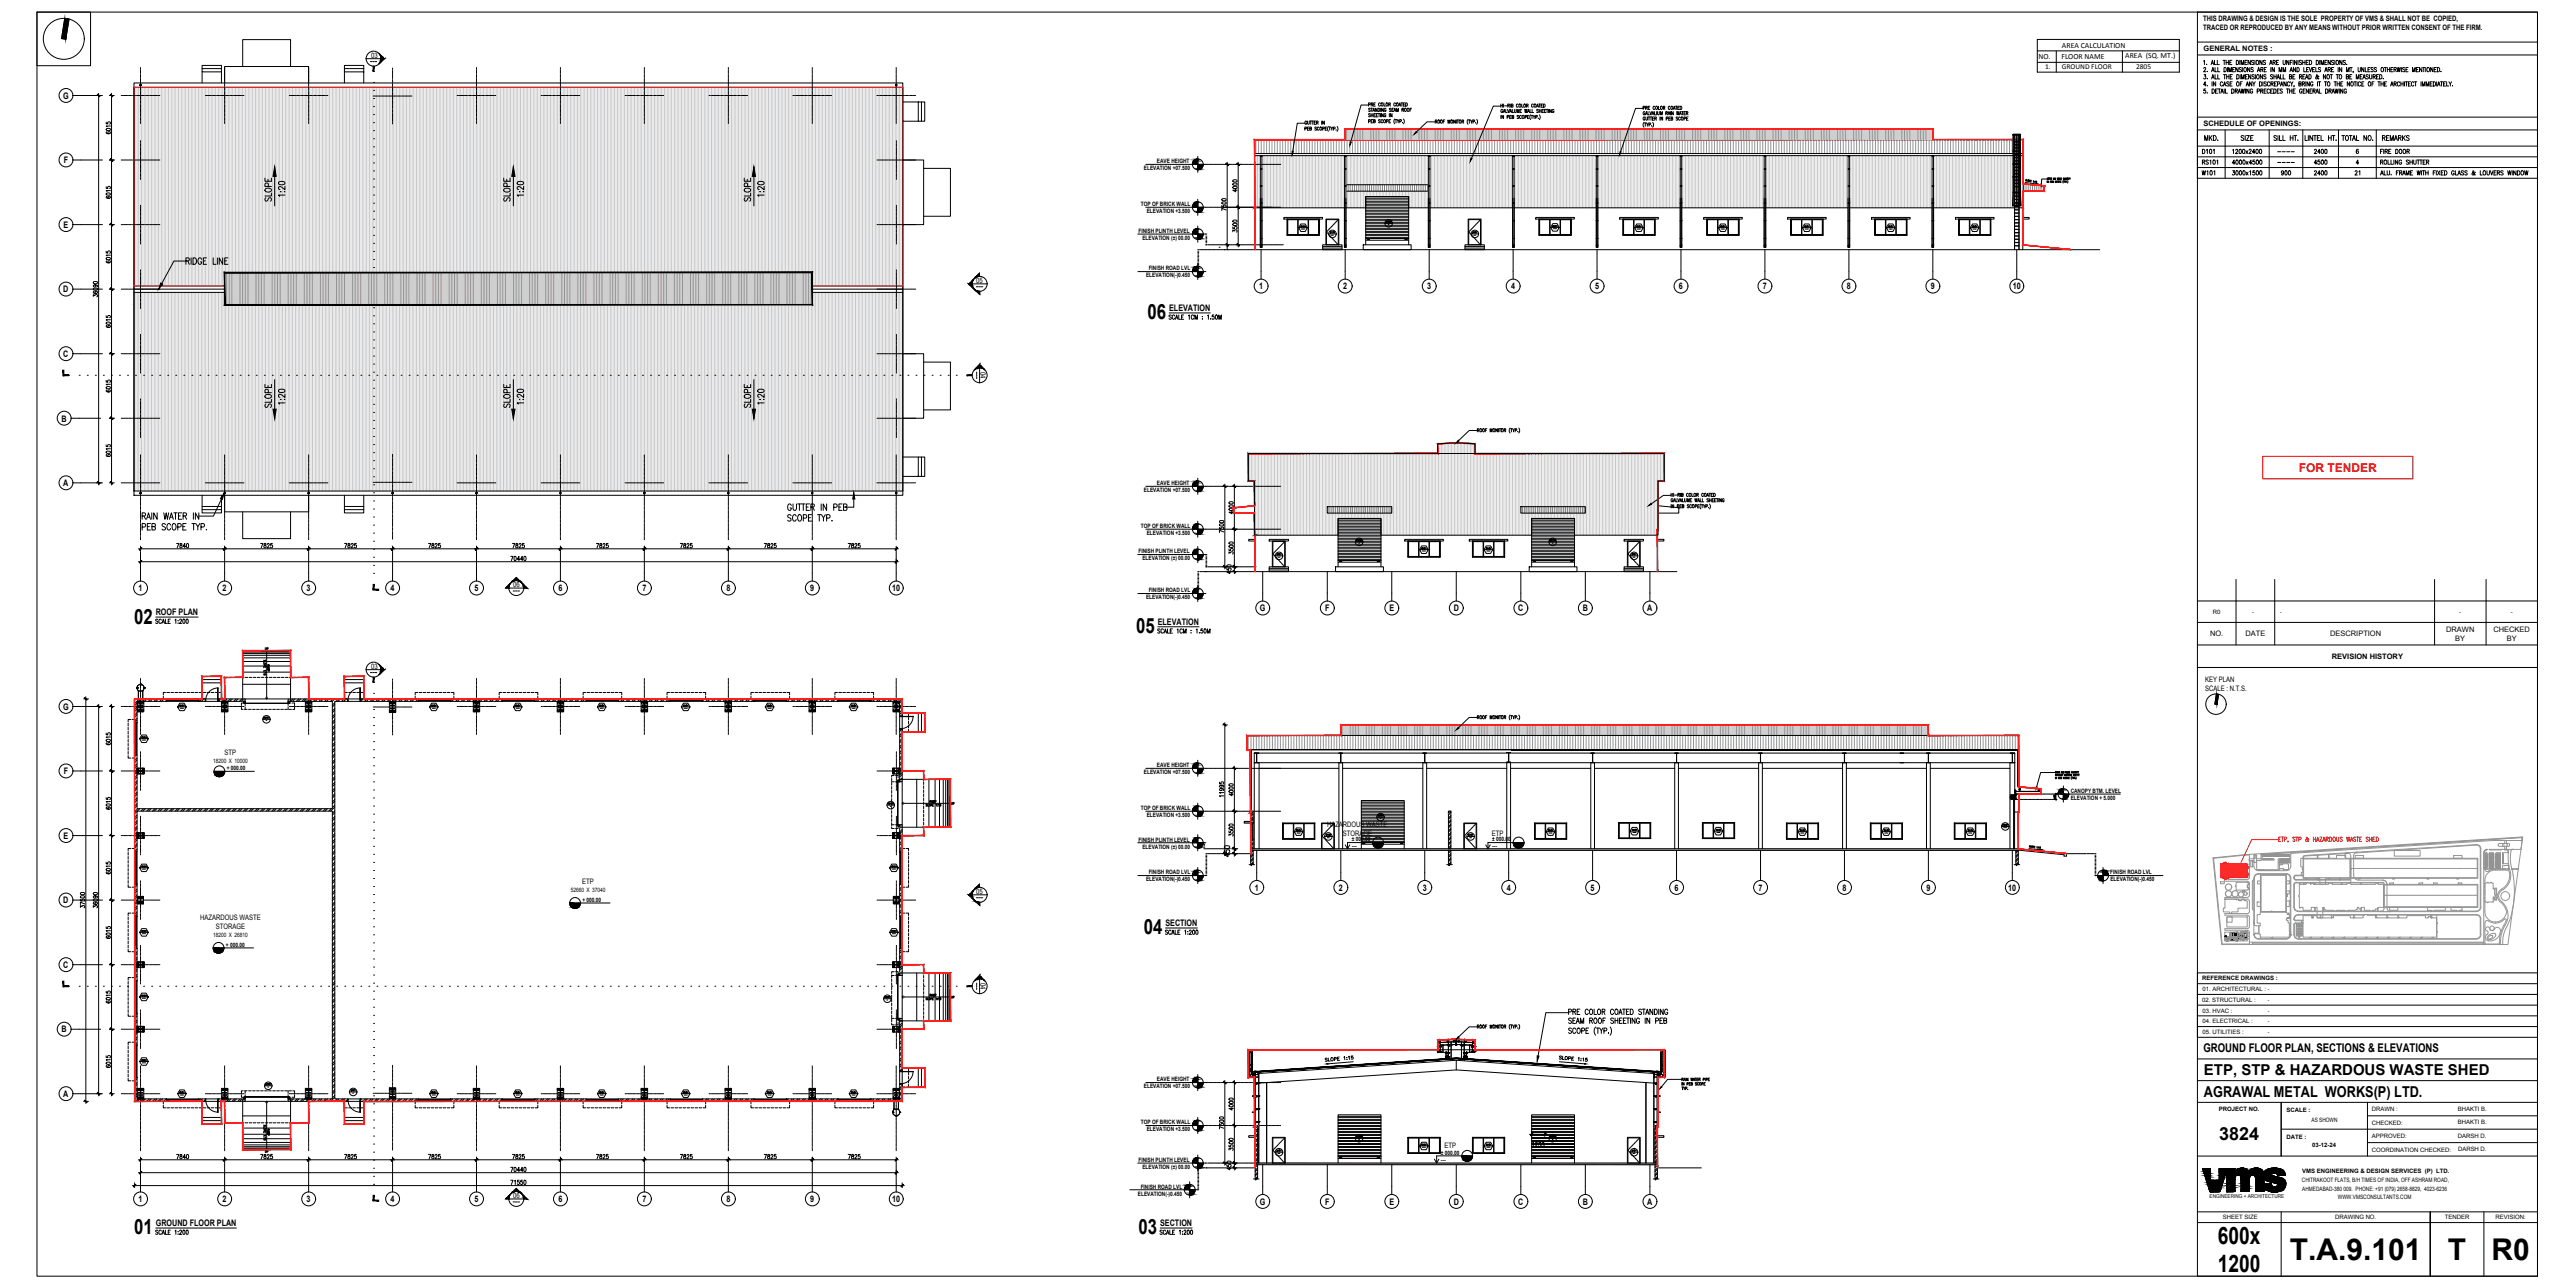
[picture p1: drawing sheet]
<svg xmlns="http://www.w3.org/2000/svg" width="1200mm" height="600mm" viewBox="0 0 1200 600" stroke-linecap="round" stroke-linejoin="round" font-family="sans-serif">
<defs><g id="words">
<g font-size="14">
<text x="1067" y="587">T.A.9.101</text>
<text x="1141" y="587">T</text>
<text x="1161" y="587">R0</text>
</g>
<g font-size="11.2">
<text x="1034" y="579">600x</text>
<text x="1034" y="593">1200</text>
</g>
<g font-size="9.8">
<text x="535" y="149">06</text>
<text x="63" y="290">02</text>
<text x="530" y="295">05</text>
<text x="533" y="435">04</text>
<text x="63" y="575">01</text>
<text x="531" y="575">03</text>
</g>
<text font-size="8.4" x="1034" y="531">3824</text>
<g font-size="7">
<text x="1027" y="501">ETP, STP &amp; HAZARDOUS WASTE SHED</text>
<text x="1027" y="511">AGRAWAL METAL WORKS(P) LTD.</text>
</g>
<g font-size="6.2">
<text x="127" y="95" transform="rotate(-90 127 95)">SLOPE</text>
<text x="238" y="95" transform="rotate(-90 238 95)">SLOPE</text>
<text x="245" y="93" transform="rotate(-90 245 93)">1:20</text>
<text x="351" y="95" transform="rotate(-90 351 95)">SLOPE</text>
<text x="357" y="93" transform="rotate(-90 357 93)">1:20</text>
<text x="127" y="191" transform="rotate(-90 127 191)">SLOPE</text>
<text x="238" y="191" transform="rotate(-90 238 191)">SLOPE</text>
<text x="245" y="189" transform="rotate(-90 245 189)">1:20</text>
<text x="351" y="191" transform="rotate(-90 351 191)">SLOPE</text>
<text x="357" y="189" transform="rotate(-90 357 189)">1:20</text>
</g>
<text font-size="5.6" fill="#f70000" x="1071" y="220">FOR TENDER</text>
<text font-size="5.6" x="1027" y="490">GROUND FLOOR PLAN, SECTIONS &amp; ELEVATIONS</text>
<g font-size="5.3">
<text x="1026" y="67">MKD.</text>
<text x="1043" y="67">SIZE</text>
<text x="1109" y="67">REMARKS</text>
<text x="1025" y="83">W101</text>
<text x="1062" y="83">900</text>
<text x="1077" y="83">2400</text>
<text x="1096" y="83">21</text>
</g>
<g font-size="4.9">
<text x="1025" y="73">D101</text>
<text x="1025" y="78">RS101</text>
<text x="1039" y="73">1200x2400</text>
<text x="1039" y="78">4000x4500</text>
<text x="1077" y="73">2400</text>
<text x="1077" y="78">4500</text>
</g>
<g font-size="4.2">
<text x="29" y="46">G</text>
<text x="30" y="76">F</text>
<text x="30" y="106">E</text>
<text x="30" y="136">D</text>
<text x="587" y="135">1</text>
<text x="626" y="135">2</text>
<text x="665" y="135">3</text>
<text x="704" y="135">4</text>
<text x="743" y="135">5</text>
<text x="783" y="135">6</text>
<text x="822" y="135">7</text>
<text x="861" y="135">8</text>
<text x="900" y="135">9</text>
<text x="938" y="135">10</text>
<text x="545" y="145">ELEVATION</text>
<text x="30" y="166">C</text>
<text x="29" y="196">B</text>
<text x="30" y="226">A</text>
<text x="65" y="275">1</text>
<text x="104" y="275">2</text>
<text x="143" y="275">3</text>
<text x="182" y="275">4</text>
<text x="221" y="275">5</text>
<text x="260" y="275">6</text>
<text x="299" y="275">7</text>
<text x="339" y="275">8</text>
<text x="378" y="275">9</text>
<text x="416" y="275">10</text>
<text x="73" y="287">ROOF PLAN</text>
<text x="587" y="285">G</text>
<text x="618" y="285">F</text>
<text x="648" y="285">E</text>
<text x="678" y="285">D</text>
<text x="708" y="285">C</text>
<text x="738" y="285">B</text>
<text x="768" y="285">A</text>
<text x="540" y="291">ELEVATION</text>
<text x="29" y="331">G</text>
<text x="30" y="361">F</text>
<text x="30" y="391">E</text>
<text x="585" y="415">1</text>
<text x="624" y="415">2</text>
<text x="663" y="415">3</text>
<text x="702" y="415">4</text>
<text x="741" y="415">5</text>
<text x="780" y="415">6</text>
<text x="820" y="415">7</text>
<text x="859" y="415">8</text>
<text x="898" y="415">9</text>
<text x="936" y="415">10</text>
<text x="30" y="421">D</text>
<text x="543" y="431">SECTION</text>
<text x="30" y="451">C</text>
<text x="29" y="481">B</text>
<text x="30" y="511">A</text>
<text x="65" y="560">1</text>
<text x="104" y="560">2</text>
<text x="143" y="560">3</text>
<text x="182" y="560">4</text>
<text x="221" y="560">5</text>
<text x="260" y="560">6</text>
<text x="299" y="560">7</text>
<text x="339" y="560">8</text>
<text x="378" y="560">9</text>
<text x="416" y="560">10</text>
<text x="587" y="561">G</text>
<text x="618" y="561">F</text>
<text x="648" y="561">E</text>
<text x="678" y="561">D</text>
<text x="708" y="561">C</text>
<text x="738" y="561">B</text>
<text x="768" y="561">A</text>
<text x="73" y="571">GROUND FLOOR PLAN</text>
<text x="541" y="571">SECTION</text>
</g>
<g font-size="4">
<text x="122" y="304">UP</text>
<text x="442" y="376">UP</text>
<text x="442" y="466">UP</text>
<text x="122" y="538">UP</text>
</g>
<g font-size="3.6">
<text x="961" y="22">AREA CALCULATION</text>
<text x="950" y="28">NO.</text>
<text x="961" y="28">FLOOR NAME</text>
<text x="991" y="27">AREA (SQ. MT.)</text>
</g>
<g font-size="3.5">
<text x="1027" y="10">THIS DRAWING &amp; DESIGN IS THE SOLE PROPERTY OF VMS &amp; SHALL NOT BE COPIED,</text>
<text x="1027" y="14">TRACED OR REPRODUCED BY ANY MEANS WITHOUT PRIOR WRITTEN CONSENT OF THE FIRM.</text>
<text x="1027" y="24">GENERAL NOTES :</text>
<text x="173" y="27">03</text>
<text x="953" y="32">1.</text>
<text x="961" y="32">GROUND FLOOR</text>
<text x="996" y="32">2805</text>
<text x="1027" y="59">SCHEDULE OF OPENINGS:</text>
<text x="455" y="132">05</text>
<text x="457" y="173" transform="rotate(90 457 173)">04</text>
<text x="239" y="273">06</text>
<text x="1030" y="296">NO.</text>
<text x="1047" y="296">DATE</text>
<text x="1086" y="296">DESCRIPTION</text>
<text x="1140" y="294">DRAWN</text>
<text x="1144" y="298">BY</text>
<text x="1162" y="294">CHECKED</text>
<text x="1168" y="298">BY</text>
<text x="173" y="311">03</text>
<text x="1087" y="307">REVISION HISTORY</text>
<text x="1028" y="318">KEY PLAN</text>
<text x="1028" y="322">SCALE : N.T.S.</text>
<text x="105" y="352">STP</text>
<text x="618" y="385">HAZARDOUS WASTE</text>
<text x="626" y="389">STORAGE</text>
<text x="695" y="389">ETP</text>
<text x="271" y="412">ETP</text>
<text x="455" y="416">05</text>
<text x="93" y="429">HAZARDOUS WASTE</text>
<text x="101" y="433">STORAGE</text>
<text x="457" y="458" transform="rotate(90 457 458)">04</text>
<text x="673" y="535">ETP</text>
<text x="239" y="558">06</text>
</g>
<g font-size="2.8">
<text x="539" y="76">EAVE HEIGHT</text>
<text x="533" y="79">ELEVATION +07.500</text>
<text x="532" y="96">TOP OF BRICK WALL</text>
<text x="534" y="99">ELEVATION +3.500</text>
<text x="531" y="109">FINISH PLINTH LEVEL</text>
<text x="532" y="112">ELEVATION (±) 00.00</text>
<text x="535" y="126">FINISH ROAD LVL</text>
<text x="534" y="129">ELEVATION(-)0.450</text>
<text x="539" y="226">EAVE HEIGHT</text>
<text x="533" y="229">ELEVATION +07.500</text>
<text x="532" y="246">TOP OF BRICK WALL</text>
<text x="534" y="249">ELEVATION +3.500</text>
<text x="531" y="258">FINISH PLINTH LEVEL</text>
<text x="532" y="261">ELEVATION (±) 00.00</text>
<text x="535" y="276">FINISH ROAD LVL</text>
<text x="534" y="279">ELEVATION(-)0.450</text>
<text x="1031" y="286">R0</text>
<text x="1050" y="286">-</text>
<text x="1063" y="286">-</text>
<text x="1146" y="286">-</text>
<text x="1170" y="286">-</text>
<text x="99" y="356">18200 X 10000</text>
<text x="106" y="359">+ 000.00</text>
<text x="539" y="357">EAVE HEIGHT</text>
<text x="533" y="361">ELEVATION +07.500</text>
<text x="965" y="369">CANOPY BTM. LEVEL</text>
<text x="532" y="377">TOP OF BRICK WALL</text>
<text x="965" y="373">ELEVATION + 5.000</text>
<text x="534" y="381">ELEVATION +3.500</text>
<text x="531" y="392">FINISH PLINTH LEVEL</text>
<text x="532" y="395">ELEVATION (±) 00.00</text>
<text x="630" y="392">± 000.00</text>
<text x="630" y="395">---</text>
<text x="696" y="392">± 000.00</text>
<text x="696" y="395">---</text>
<text x="535" y="407">FINISH ROAD LVL</text>
<text x="984" y="407">FINISH ROAD LVL</text>
<text x="534" y="411">ELEVATION(-)0.450</text>
<text x="984" y="411">ELEVATION(-)0.450</text>
<text x="266" y="416">52660 X 37040</text>
<text x="271" y="420">+ 000.00</text>
<text x="99" y="437">18200 X 26810</text>
<text x="105" y="441">+ 000.00</text>
<text x="1026" y="457">REFERENCE DRAWINGS :</text>
<text x="1026" y="462">01. ARCHITECTURAL : -</text>
<text x="1026" y="467">02. STRUCTURAL :</text>
<text x="1057" y="467">-</text>
<text x="1026" y="472">03. HVAC :</text>
<text x="1057" y="472">-</text>
<text x="1026" y="477">04. ELECTRICAL :</text>
<text x="1057" y="477">-</text>
<text x="1026" y="482">05. UTILITIES :</text>
<text x="1057" y="482">-</text>
<text x="539" y="504">EAVE HEIGHT</text>
<text x="533" y="507">ELEVATION +07.500</text>
<text x="1034" y="517">PROJECT NO.</text>
<text x="1066" y="518">SCALE :</text>
<text x="1105" y="518">DRAWN :</text>
<text x="1146" y="518">BHAKTI B.</text>
<text x="532" y="524">TOP OF BRICK WALL</text>
<text x="534" y="527">ELEVATION +3.500</text>
<text x="1077" y="523">AS SHOWN</text>
<text x="1105" y="524">CHECKED:</text>
<text x="1146" y="524">BHAKTI B.</text>
<text x="1066" y="531">DATE :</text>
<text x="1105" y="530">APPROVED:</text>
<text x="1146" y="530">DARSH D.</text>
<text x="672" y="538">± 000.00</text>
<text x="1078" y="534">03-12-24</text>
<text x="1105" y="536">COORDINATION CHECKED:</text>
<text x="1146" y="536">DARSH D.</text>
<text x="531" y="541">FINISH PLINTH LEVEL</text>
<text x="532" y="545">ELEVATION (±) 00.00</text>
<text x="672" y="541">---</text>
<text x="1073" y="551">CHITRAKOOT FLATS, B/H TIMES OF INDIA, OFF ASHRAM ROAD,</text>
<text x="1073" y="546">VMS ENGINEERING &amp; DESIGN SERVICES (P) LTD.</text>
<text x="530" y="557">ELEVATION(-)0.450</text>
<text x="532" y="554">FINISH ROAD LVL</text>
<text x="1073" y="555">AHMEDABAD-380 009. PHONE: +91 (079) 2658-8829, 4023-6236</text>
<text x="1090" y="559">WWW.VMSCONSULTANTS.COM</text>
<text x="1036" y="568">SHEET SIZE</text>
<text x="1088" y="568">DRAWING NO.</text>
<text x="1139" y="568">TENDER</text>
<text x="1163" y="568">REVISION:</text>
</g>
<g font-size="2.6">
<text x="171" y="30">---</text>
<text x="1060" y="72">----</text>
<text x="1060" y="77">----</text>
<text x="605" y="108">---</text>
<text x="646" y="106">-</text>
<text x="723" y="108">---</text>
<text x="762" y="108">---</text>
<text x="801" y="108">---</text>
<text x="840" y="108">---</text>
<text x="879" y="108">---</text>
<text x="918" y="108">---</text>
<text x="619" y="111">--</text>
<text x="686" y="111">--</text>
<text x="454" y="135">---</text>
<text x="456" y="177" transform="rotate(-90 456 177)">---</text>
<text x="632" y="254">-</text>
<text x="662" y="258">---</text>
<text x="692" y="258">---</text>
<text x="722" y="254">-</text>
<text x="594" y="261">--</text>
<text x="760" y="261">--</text>
<text x="238" y="277">---</text>
<text x="171" y="315">---</text>
<text x="83" y="331">---</text>
<text x="200" y="331">---</text>
<text x="239" y="331">---</text>
<text x="278" y="331">---</text>
<text x="317" y="331">---</text>
<text x="357" y="331">---</text>
<text x="396" y="331">---</text>
<text x="123" y="337">-</text>
<text x="65" y="346">---</text>
<text x="414" y="377">-</text>
<text x="642" y="382">-</text>
<text x="603" y="389">---</text>
<text x="721" y="389">---</text>
<text x="760" y="389">---</text>
<text x="799" y="389">---</text>
<text x="838" y="389">---</text>
<text x="877" y="389">---</text>
<text x="916" y="389">---</text>
<text x="933" y="387">---</text>
<text x="617" y="392">--</text>
<text x="684" y="392">--</text>
<text x="65" y="406">---</text>
<text x="415" y="406">---</text>
<text x="454" y="419">---</text>
<text x="65" y="436">---</text>
<text x="415" y="436">---</text>
<text x="65" y="466">---</text>
<text x="412" y="467">-</text>
<text x="456" y="462" transform="rotate(-90 456 462)">---</text>
<text x="65" y="496">---</text>
<text x="123" y="508">-</text>
<text x="83" y="512">---</text>
<text x="163" y="510">-</text>
<text x="200" y="512">---</text>
<text x="239" y="512">---</text>
<text x="278" y="512">---</text>
<text x="317" y="512">---</text>
<text x="357" y="512">---</text>
<text x="396" y="512">---</text>
<text x="632" y="532">-</text>
<text x="722" y="532">-</text>
<text x="594" y="539">--</text>
<text x="662" y="536">---</text>
<text x="692" y="536">---</text>
<text x="760" y="539">--</text>
<text x="238" y="561">---</text>
</g>
<text font-size="2.5" x="1030" y="558">ENGINEERING + ARCHITECTURE</text>
</g></defs>
<!-- layer: A-HTCH GEN -->
<g fill="#ededed" stroke="#ededed" stroke-width=".47">
<path d="M670 207l9-1 8 1z"/>
<path d="M670 207l17 4v-4zM670 207l17 4h-17z"/>
<path d="M582 211l194 13v-13zM582 211l194 13h-194z"/>
<path d="M585 224l188 18v-18zM585 224l188 18h-188z"/>
<path d="M585 242l39 7v-7zM585 242l39 7h-39z"/>
<path d="M644 242l70 7v-7zM644 242l70 7h-70z"/>
<path d="M734 242l39 7v-7zM734 242l39 7h-39z"/>
<path d="M585 249h39zM585 249h39z"/>
<path d="M585 73l358 13v-13zM585 73l358 13h-358z"/>
<path d="M666 86l277 3v-3zM666 86l277 3h-277z"/>
<path d="M585 86l42 3v-3zM585 86l42 3h-42z"/>
<path d="M585 89l358 3v-3zM585 89l358 3h-358z"/>
<path d="M585 92l52 5v-5zM585 92l52 5h-52z"/>
<path d="M657 92l286 5v-5zM657 92l286 5h-286z"/>
</g>
<g fill="none" stroke="#c7c7c7" stroke-width=".47">
<path d="M586 73v24M588 73v24M589 73v24M591 73v24M592 73v24M594 73v24M595 73v24M597 73v24M598 73v24M600 73v24M601 73v24M603 73v24"/>
<path d="M604 73v24M606 73v24M607 73v24M609 73v24M610 73v24M612 73v24M613 73v24M615 73v24M616 73v24M618 73v24M619 73v24M621 73v24"/>
<path d="M622 73v24M624 73v24M625 73v24M627 73v24M628 73v13M630 73v13M631 73v13M633 73v13M634 73v13M636 73v13M637 73v13M639 73v13"/>
<path d="M640 73v13M642 73v13M643 73v13M645 73v13M646 73v13M648 73v13M649 73v13M651 73v13M652 73v13M654 73v13M655 73v13M657 73v13"/>
<path d="M658 73v13M660 73v13M661 73v13M663 73v13M664 73v13M666 73v13M667 73v24M669 73v24M670 73v24M672 73v24M673 73v24M675 73v24"/>
<path d="M676 73v24M678 73v24M679 73v24M681 73v24M682 73v24M684 73v24M685 73v24M687 73v24M688 73v24M690 73v24M691 73v24M693 73v24"/>
<path d="M694 73v24M696 73v24M697 73v24M699 73v24M700 73v24M702 73v24M703 73v24M705 73v24M706 73v24M708 73v24M709 73v24M711 73v24"/>
<path d="M712 73v24M714 73v24M715 73v24M717 73v24M718 73v24M720 73v24M721 73v24M723 73v24M724 73v24M726 73v24M727 73v24M729 73v24"/>
<path d="M730 73v24M732 73v24M733 73v24M735 73v24M736 73v24M738 73v24M739 73v24M741 73v24M742 73v24M744 73v24M745 73v24M747 73v24"/>
<path d="M748 73v24M750 73v24M751 73v24M753 73v24M754 73v24M756 73v24M757 73v24M759 73v24M760 73v24M762 73v24M763 73v24M765 73v24"/>
<path d="M766 73v24M768 73v24M769 73v24M771 73v24M772 73v24M774 73v24M775 73v24M777 73v24M778 73v24M780 73v24M781 73v24M783 73v24"/>
<path d="M784 73v24M786 73v24M787 73v24M789 73v24M790 73v24M792 73v24M793 73v24M795 73v24M796 73v24M798 73v24M799 73v24M801 73v24"/>
<path d="M802 73v24M804 73v24M805 73v24M807 73v24M808 73v24M810 73v24M811 73v24M813 73v24M814 73v24M816 73v24M817 73v24M819 73v24"/>
<path d="M820 73v24M822 73v24M823 73v24M825 73v24M826 73v24M828 73v24M829 73v24M831 73v24M832 73v24M834 73v24M835 73v24M837 73v24"/>
<path d="M838 73v24M840 73v24M841 73v24M843 73v24M844 73v24M846 73v24M847 73v24M849 73v24M850 73v24M852 73v24M853 73v24M855 73v24"/>
<path d="M856 73v24M858 73v24M859 73v24M861 73v24M862 73v24M864 73v24M865 73v24M867 73v24M868 73v24M870 73v24M871 73v24M873 73v24"/>
<path d="M874 73v24M876 73v24M877 73v24M879 73v24M880 73v24M882 73v24M883 73v24M885 73v24M886 73v24M888 73v24M889 73v24M891 73v24"/>
<path d="M892 73v24M894 73v24M895 73v24M897 73v24M898 73v24M900 73v24M901 73v24M903 73v24M904 73v24M906 73v24M907 73v24M909 73v24"/>
<path d="M910 73v24M912 73v24M913 73v24M915 73v24M916 73v24M918 73v24M919 73v24M921 73v24M922 73v24M924 73v24M925 73v24M927 73v24"/>
<path d="M928 73v24M930 73v24M931 73v24M933 73v24M934 73v24M936 73v24M937 73v24M939 73v24M940 73v24M942 73v24M628 89v8M630 89v8"/>
<path d="M631 89v8M633 89v8M634 89v8M636 89v8M637 89v3M639 89v3M640 89v3M642 89v3M643 89v3M645 89v3M646 89v3M648 89v3"/>
<path d="M649 89v3M651 89v3M652 89v3M654 89v3M655 89v3M657 89v8M658 89v8M660 89v8M661 89v8M663 89v8M664 89v8M666 89v8"/>
<path d="M582 211v13M583 211v13M585 211v38M586 211v38M588 211v38M589 211v38M591 211v38M592 211v38M594 211v38M595 211v38M597 211v38M598 211v38"/>
<path d="M600 211v38M601 211v38M603 211v38M604 211v38M606 211v38M607 211v38M609 211v38M610 211v38M612 211v38M613 211v38M615 211v38M616 211v38"/>
<path d="M618 211v38M619 211v38M621 211v38M622 211v38M624 211v31M625 211v31M627 211v31M628 211v31M630 211v31M631 211v31M633 211v31M634 211v31"/>
<path d="M636 211v31M637 211v31M639 211v31M640 211v31M642 211v31M643 211v31M645 211v38M646 211v38M648 211v38M649 211v38M651 211v38M652 211v38"/>
<path d="M654 211v38M655 211v38M657 211v38M658 211v38M660 211v38M661 211v38M663 211v38M664 211v38M666 211v38M667 211v38M669 211v38M670 207v42"/>
<path d="M672 207v42M673 207v42M675 207v42M676 206v43M678 206v43M679 206v43M681 206v43M682 207v42M684 207v42M685 207v42M687 207v42M688 211v38"/>
<path d="M690 211v38M691 211v38M693 211v38M694 211v38M696 211v38M697 211v38M699 211v38M700 211v38M702 211v38M703 211v38M705 211v38M706 211v38"/>
<path d="M708 211v38M709 211v38M711 211v38M712 211v38M714 211v31M715 211v31M717 211v31M718 211v31M720 211v31M721 211v31M723 211v31M724 211v31"/>
<path d="M726 211v31M727 211v31M729 211v31M730 211v31M732 211v31M733 211v31M735 211v38M736 211v38M738 211v38M739 211v38M741 211v38M742 211v38"/>
<path d="M744 211v38M745 211v38M747 211v38M748 211v38M750 211v38M751 211v38M753 211v38M754 211v38M756 211v38M757 211v38M759 211v38M760 211v38"/>
<path d="M762 211v38M763 211v38M765 211v38M766 211v38M768 211v38M769 211v38M771 211v38M772 211v38M774 211v13M775 211v13"/>
</g>
<!-- layer: A-HTCH-RCC -->
<g fill="#bababa" stroke="#bababa" stroke-width=".47">
<path d="M580 383h4zM580 383h4z"/>
<path d="M583 382h1v1zM583 382v1h1z"/>
<path d="M419 474h1v2zM419 474v2h1z"/>
<path d="M419 453h1v1zM419 453v1h1z"/>
<path d="M419 364h1v-1zM419 363h1l-1 1z"/>
<path d="M419 385h1v-1zM419 384h1l-1 1z"/>
<path d="M134 326h1l-1 1zM135 326l-1 1h1z"/>
<path d="M113 326h1l-1 1zM113 327h1v-1z"/>
<path d="M134 512v1h1zM134 512h1v1z"/>
<path d="M113 512v1h1zM113 512h1v1z"/>
<path d="M583 378v1l1-1zM583 379l1-1v1z"/>
<path d="M675 378v1l1-1zM675 379l1-1v1z"/>
<path d="M771 524v1l1-1zM771 525l1-1v1z"/>
<path d="M585 524v1l1-1zM585 525l1-1v1z"/>
</g>
<!-- layer: A-COLM-RCC-CUT-NEW -->
<g fill="none" stroke="#000" stroke-width=".47">
<path d="M570 116h409M561 266h221M113 326h1v1h-1zM134 326h1v1h-1zM585 355h2zM585 351h2zM586 351v4zM624 355h2zM624 351h2zM625 351v4zM663 355h2zM663 351h2z"/>
<path d="M664 351v4zM702 355h2zM702 351h2zM703 351v4zM741 355h2zM741 351h2zM742 351v4zM781 355h1zM781 351h1zM781 351v4zM820 355h1zM820 351h1z"/>
<path d="M821 351v4zM859 355h2zM859 351h2zM860 351v4zM886 355h1zM886 351h1zM898 355h2zM898 351h2zM899 351v4zM937 355h2zM937 351h2zM938 351v4z"/>
<path d="M419 363h1v1h-1zM583 378h1v1h-1zM675 378h1v1h-1zM939 370h1v1h-1zM939 372h1h-1zM939 370h.1M939 371h.1M939 372h.1M419 384h1v1h-1zM580 383h3v-1h1v1h-4zM583 395v1h358v-1h-358v3h-8M941 396l21 2v1h1v-1"/>
<path d="M941 395l22 3M963 398h9M1046 437h.1M1046 435h.1M1046 436h.1M1047 437h.1M1047 435h.1M1047 436h.1M419 453h1v1h-1zM419 474h1v2h-1zM113 512h1v1h-1zM134 512h1v1h-1z"/>
<path d="M585 524h1v1h-1zM771 524h1v1h-1zM562 544h23M585 542h187v1h-187zM772 544h21"/>
</g>
<!-- layer: A-HTCH GEN -->
<g fill="#eaeaeb" stroke="#eaeaeb" stroke-width=".47">
<path d="M62 41l359 86v-86zM62 41l359 86h-359z"/>
<path d="M379 127l42 6v-6zM379 127l42 6h-42z"/>
<path d="M62 127l43 6v-6zM62 127l43 6h-43z"/>
<path d="M379 136l42 6v-6zM379 136l42 6h-42z"/>
<path d="M62 136l43 6v-6zM62 136l43 6h-43z"/>
<path d="M62 142l359 87v-87zM62 142l359 87h-359z"/>
</g>
<g fill="none" stroke="#c7c8ca" stroke-width=".47">
<path d="M63 41v92M64 41v92M66 41v92M68 41v92M69 41v92M71 41v92M72 41v92M74 41v92M75 41v92M77 41v92M79 41v92M80 41v92"/>
<path d="M82 41v92M83 41v92M85 41v92M86 41v92M88 41v92M89 41v92M91 41v92M93 41v92M94 41v92M96 41v92M97 41v92M99 41v92"/>
<path d="M100 41v92M102 41v92M104 41v92M105 41v86M107 41v86M108 41v86M110 41v86M111 41v86M113 41v86M114 41v86M116 41v86M118 41v86"/>
<path d="M119 41v86M121 41v86M122 41v86M124 41v86M125 41v86M127 41v86M129 41v86M130 41v86M132 41v86M133 41v86M135 41v86M136 41v86"/>
<path d="M138 41v86M139 41v86M141 41v86M143 41v86M144 41v86M146 41v86M147 41v86M149 41v86M150 41v86M152 41v86M154 41v86M155 41v86"/>
<path d="M157 41v86M158 41v86M160 41v86M161 41v86M163 41v86M164 41v86M166 41v86M168 41v86M169 41v86M171 41v86M172 41v86M174 41v86"/>
<path d="M175 41v86M177 41v86M179 41v86M180 41v86M182 41v86M183 41v86M185 41v86M186 41v86M188 41v86M189 41v86M191 41v86M193 41v86"/>
<path d="M194 41v86M196 41v86M197 41v86M199 41v86M200 41v86M202 41v86M203 41v86M205 41v86M207 41v86M208 41v86M210 41v86M211 41v86"/>
<path d="M213 41v86M214 41v86M216 41v86M218 41v86M219 41v86M221 41v86M222 41v86M224 41v86M225 41v86M227 41v86M229 41v86M230 41v86"/>
<path d="M232 41v86M233 41v86M235 41v86M236 41v86M238 41v86M239 41v86M241 41v86M243 41v86M244 41v86M246 41v86M247 41v86M249 41v86"/>
<path d="M250 41v86M252 41v86M253 41v86M255 41v86M257 41v86M258 41v86M260 41v86M261 41v86M263 41v86M264 41v86M266 41v86M268 41v86"/>
<path d="M269 41v86M271 41v86M272 41v86M274 41v86M275 41v86M277 41v86M279 41v86M280 41v86M282 41v86M283 41v86M285 41v86M286 41v86"/>
<path d="M288 41v86M289 41v86M291 41v86M293 41v86M294 41v86M296 41v86M297 41v86M299 41v86M300 41v86M302 41v86M304 41v86M305 41v86"/>
<path d="M307 41v86M308 41v86M310 41v86M311 41v86M313 41v86M314 41v86M316 41v86M318 41v86M319 41v86M321 41v86M322 41v86M324 41v86"/>
<path d="M325 41v86M327 41v86M329 41v86M330 41v86M332 41v86M333 41v86M335 41v86M336 41v86M338 41v86M339 41v86M341 41v86M343 41v86"/>
<path d="M344 41v86M346 41v86M347 41v86M349 41v86M350 41v86M352 41v86M354 41v86M355 41v86M357 41v86M358 41v86M360 41v86M361 41v86"/>
<path d="M363 41v86M364 41v86M366 41v86M368 41v86M369 41v86M371 41v86M372 41v86M374 41v86M375 41v86M377 41v86M379 41v86M380 41v92"/>
<path d="M382 41v92M383 41v92M385 41v92M386 41v92M388 41v92M389 41v92M391 41v92M393 41v92M394 41v92M396 41v92M397 41v92M399 41v92"/>
<path d="M400 41v92M402 41v92M404 41v92M405 41v92M407 41v92M408 41v92M410 41v92M411 41v92M413 41v92M414 41v92M416 41v92M418 41v92"/>
<path d="M419 41v92M421 41v92M63 136v93M64 136v93M66 136v93M67 136v93M69 136v93M71 136v93M72 136v93M74 136v93M75 136v93M77 136v93"/>
<path d="M78 136v93M80 136v93M82 136v93M83 136v93M85 136v93M86 136v93M88 136v93M89 136v93M91 136v93M92 136v93M94 136v93M96 136v93"/>
<path d="M97 136v93M99 136v93M100 136v93M102 136v93M103 136v93M380 136v93M382 136v93M383 136v93M385 136v93M386 136v93M388 136v93M389 136v93"/>
<path d="M391 136v93M392 136v93M394 136v93M396 136v93M397 136v93M399 136v93M400 136v93M402 136v93M403 136v93M405 136v93M407 136v93M408 136v93"/>
<path d="M410 136v93M411 136v93M413 136v93M414 136v93M416 136v93M417 136v93M419 136v93M421 136v93M105 142v87M107 142v87M108 142v87M110 142v87"/>
<path d="M111 142v87M113 142v87M114 142v87M116 142v87M117 142v87M119 142v87M121 142v87M122 142v87M124 142v87M125 142v87M127 142v87M128 142v87"/>
<path d="M130 142v87M132 142v87M133 142v87M135 142v87M136 142v87M138 142v87M139 142v87M141 142v87M142 142v87M144 142v87M146 142v87M147 142v87"/>
<path d="M149 142v87M150 142v87M152 142v87M153 142v87M155 142v87M157 142v87M158 142v87M160 142v87M161 142v87M163 142v87M164 142v87M166 142v87"/>
<path d="M167 142v87M169 142v87M171 142v87M172 142v87M174 142v87M175 142v87M177 142v87M178 142v87M180 142v87M182 142v87M183 142v87M185 142v87"/>
<path d="M186 142v87M188 142v87M189 142v87M191 142v87M192 142v87M194 142v87M196 142v87M197 142v87M199 142v87M200 142v87M202 142v87M203 142v87"/>
<path d="M205 142v87M207 142v87M208 142v87M210 142v87M211 142v87M213 142v87M214 142v87M216 142v87M218 142v87M219 142v87M221 142v87M222 142v87"/>
<path d="M224 142v87M225 142v87M227 142v87M228 142v87M230 142v87M232 142v87M233 142v87M235 142v87M236 142v87M238 142v87M239 142v87M241 142v87"/>
<path d="M242 142v87M244 142v87M246 142v87M247 142v87M249 142v87M250 142v87M252 142v87M253 142v87M255 142v87M257 142v87M258 142v87M260 142v87"/>
<path d="M261 142v87M263 142v87M264 142v87M266 142v87M268 142v87M269 142v87M271 142v87M272 142v87M274 142v87M275 142v87M277 142v87M278 142v87"/>
<path d="M280 142v87M282 142v87M283 142v87M285 142v87M286 142v87M288 142v87M289 142v87M291 142v87M292 142v87M294 142v87M296 142v87M297 142v87"/>
<path d="M299 142v87M300 142v87M302 142v87M303 142v87M305 142v87M307 142v87M308 142v87M310 142v87M311 142v87M313 142v87M314 142v87M316 142v87"/>
<path d="M317 142v87M319 142v87M321 142v87M322 142v87M324 142v87M325 142v87M327 142v87M328 142v87M330 142v87M332 142v87M333 142v87M335 142v87"/>
<path d="M336 142v87M338 142v87M339 142v87M341 142v87M342 142v87M344 142v87M346 142v87M347 142v87M349 142v87M350 142v87M352 142v87M353 142v87"/>
<path d="M355 142v87M357 142v87M358 142v87M360 142v87M361 142v87M363 142v87M364 142v87M366 142v87M367 142v87M369 142v87M371 142v87M372 142v87"/>
<path d="M374 142v87M375 142v87M377 142v87M378 142v87"/>
</g>
<g fill="none" stroke="#000" stroke-width=".47">
<path d="M63 326h.1M64 329l-1 2M64 332l-1 1M64 335l-1 1M64 328l-1 1M64 330l-1 1M64 333l-1 1M64 336l-1 1M65 326l-2 2M66 326l-1 1M68 326l-1 1M69 326l-2 1"/>
<path d="M70 326l-1 1M71 326l-1 1M73 326l-1 1M74 326l-1 1M76 326l-2 1M76 326l-1 1M78 326l-1 1M94 326l-1 1M95 326l-1 1M96 327h.1M102 326h.1M103 326l-1 1"/>
<path d="M105 326l-1 1M106 326l-2 1M107 326l-1 1M108 326l-1 1M110 326l-1 1M111 326l-1 1M113 326l-1 1M137 326l-2 1M137 326l-1 1M139 326l-1 1M140 326l-1 1M142 326l-1 1"/>
<path d="M143 326l-1 1M145 326l-2 1M145 326l-1 1M147 326l-1 1M148 326l-1 1M150 326l-1 1M151 326l-1 1M152 326l-1 1M153 326l-1 1M155 326l-1 1M156 327l-1 2M156 330l-1 1"/>
<path d="M156 333l-1 1M156 335l-1 1M156 338l-1 1M156 326l-1 1M156 328l-1 1M156 331l-1 1M156 334l-1 1M156 336l-1 1M156 339l-1 1M158 326l-1 1M159 326l-1 1M160 326l-1 1"/>
<path d="M161 326l-1 1M162 327h.1M168 326h.1M169 326l-1 1M171 326l-1 1M172 326l-1 1M174 326l-1 1M175 326l-2 1M176 326l-1 1M177 326l-1 1M179 326l-1 1M180 326l-1 1"/>
<path d="M182 326l-1 1M183 326l-2 1M184 326l-1 1M185 326l-1 1M187 326l-1 1M188 326l-1 1M190 326l-2 1M190 326l-1 1M192 326l-1 1M193 326l-1 1M195 326l-1 1M195 326v1"/>
<path d="M211 326h-1M212 326l-1 1M213 326l-1 1M214 326l-1 1M216 326l-1 1M217 326l-1 1M219 326l-1 1M220 326l-1 1M221 326l-1 1M222 326l-1 1M224 326l-1 1M225 326l-1 1"/>
<path d="M227 326l-1 1M228 326l-2 1M229 326l-1 1M230 326l-1 1M232 326l-1 1M233 326l-1 1M234 326v1M251 326l-2 1M252 326l-2 1M253 326l-1 1M254 326l-1 1M256 326l-1 1"/>
<path d="M257 326l-1 1M259 326l-2 1M259 326l-1 1M261 326l-1 1M262 326l-1 1M264 326l-1 1M265 326l-1 1M266 326l-1 1M267 326l-1 1M269 326l-1 1M270 326l-1 1M272 326l-1 1"/>
<path d="M273 326l-1 1M289 326h-1M290 326l-1 1M291 326l-1 1M293 326l-1 1M294 326l-1 1M296 326l-1 1M297 326l-2 1M298 326l-1 1M299 326l-1 1M301 326l-1 1M302 326l-1 1"/>
<path d="M304 326l-2 1M305 326l-2 1M306 326l-1 1M307 326l-1 1M309 326l-1 1M310 326l-1 1M312 326l-2 1M312 326l-1 1M327 326h.1M328 326l-1 1M330 326l-1 1M331 326l-1 1"/>
<path d="M333 326l-1 1M334 326l-1 1M335 326l-1 1M336 326l-1 1M338 326l-1 1M339 326l-1 1M341 326l-1 1M342 326l-2 1M343 326l-1 1M344 326l-1 1M346 326l-1 1M347 326l-1 1"/>
<path d="M349 326l-1 1M350 326l-2 1M351 326l-1 1M352 326l-1 1M367 326h.1M368 326l-1 1M370 326l-1 1M371 326l-1 1M373 326l-2 1M373 326l-1 1M375 326l-1 1M376 326l-1 1"/>
<path d="M378 326l-1 1M379 326l-1 1M381 326l-2 1M381 326l-1 1M383 326l-1 1M384 326l-1 1M386 326l-1 1M387 326l-1 1M388 326l-1 1M389 326l-1 1M391 326l-1 1M407 326l-1 1"/>
<path d="M408 326l-1 1M410 326l-1 1M411 326l-2 1M412 326l-1 1M413 326l-1 1M415 326l-1 1M416 326l-1 1M418 326l-1 1M419 326l-2 1M420 340h-1M420 326l-1 1M420 340l-1 1"/>
<path d="M420 328l-1 1M420 331l-1 1M420 333v1M420 329l-1 1M420 332l-1 1M63 352h.1M64 352l-1 1M64 353l-1 1M64 356l-1 1M64 359l-1 1M64 354l-1 1M64 357l-1 1"/>
<path d="M64 359l-1 2M156 341l-1 1M156 343l-1 1M156 346l-1 1M156 349l-1 1M156 351l-1 1M156 354l-1 1M156 357l-1 1M156 359l-1 1M156 342l-1 1M156 344l-1 1M156 347l-1 1"/>
<path d="M156 349l-1 2M156 352l-1 1M156 355l-1 1M156 357l-1 2M420 355l-1 1M420 348l-1 1M420 341l-1 1M420 344l-1 1M420 347l-1 1M420 349l-1 1M420 352l-1 1M420 357l-1 1"/>
<path d="M420 360l-1 1M420 342l-1 1M420 345l-1 1M420 350l-1 1M420 353l-1 1M420 355l-1 2M420 358l-1 1M583 349h.1M583 350h.1M583 350v1M583 351h.1M583 352h.1"/>
<path d="M583 353h.1M583 353v1M583 354h.1M583 355h.1M583 356h.1M583 357h.1M583 358h.1M583 359h.1M583 360h.1M583 354v1M583 355v1M583 358v1"/>
<path d="M583 349v1M583 356v1M583 359v1M583 351v1M583 352v1M583 357v1M705 349h.1M705 349v1M705 349h1M705 349l1 1M706 349h.1M706 349h-1"/>
<path d="M706 349l-1 1M706 349v1M706 349h1M707 349h.1M707 349l-1 1M707 349v1M707 349h1M708 349h.1M708 349l-1 1M708 349v1M708 349h1M709 349h.1"/>
<path d="M709 349h-1M709 349v1M709 349h1M710 349h.1M710 349h-1M710 349l-1 1M710 349h1M711 349h-1M711 349h.1M711 349v1M711 349h1M712 349h.1"/>
<path d="M712 349v1M712 349h1M713 349h.1M713 349l-1 1M713 349h1M714 349h.1M714 349h-1M714 349v1M714 349h1M715 349h.1M715 349v1M715 349h1"/>
<path d="M716 349h.1M716 349l-1 1M716 349v1M716 349h1M717 349h-1M717 349h.1M717 349v1M717 349h1M717 349l1 1M718 349h.1M718 349h-1M718 349v1"/>
<path d="M718 349l1 1M718 349h1M719 349h.1M719 349h-1M719 349v1M719 349h1M720 349h.1M720 349v1M720 349h1M721 349h.1M721 349v1M721 349h1"/>
<path d="M722 349h-1M722 349h.1M722 349v1M722 349h1M723 349h.1M723 349h1M724 349h.1M724 349v1M725 349h-1M725 349l-1 1M725 349h.1M725 349v1"/>
<path d="M725 349h1M726 349h.1M726 349h-1M726 349v1M726 349h1M727 349h.1M727 349h-1M727 349v1M727 349l1 1M727 349h1M728 349v1M728 349h.1"/>
<path d="M728 349h1M728 349l1 1M729 349v1M729 349h.1M729 349h1M730 349h-1M730 349h.1M730 349v1M730 349h1M731 349h.1M731 349v1M731 349h1"/>
<path d="M732 349h.1M732 349v1M733 349h-1M733 349v1M733 349h.1M733 349l-1 1M733 349h1M733 349l1 1M734 349h.1M734 349h-1M734 349v1M734 349h1"/>
<path d="M735 349h.1M735 349h-1M735 349l-1 1M735 349l1 1M735 349h1M736 349h.1M736 349v1M736 349h1M736 349l1 1M737 349v1M737 349h.1M737 349h1"/>
<path d="M738 349h.1M738 349h-1M738 349l-1 1M738 349h1M739 349h-1M739 349h.1M739 349l-1 1M739 349h1M739 349v1M740 349h.1M740 349v1M740 349h1"/>
<path d="M741 349h.1M741 349v1M742 349h.1M742 349h-1M742 349v1M742 349h1M743 349h.1M743 349h-1M743 349v1M743 349h1M744 349v1M744 349l-1 1"/>
<path d="M744 349h.1M744 349l1 1M744 349h1M745 349h.1M745 349v1M745 349h1M746 349h.1M746 349h-1M746 349v1M746 349h1M746 349l1 1M747 349h.1"/>
<path d="M747 349h-1M747 349v1M747 349h1M748 349h-1M748 349h.1M748 349v1M748 349l-1 1M748 349h1M749 349h.1M749 349v1M749 349h1M750 349h.1"/>
<path d="M750 349v1M750 349h1M751 349h.1M751 349h-1M751 349v1M751 349l-1 1M751 349h1M752 349h.1M752 349v1M752 349h1M753 349h.1M753 349l-1 1"/>
<path d="M753 349v1M753 349h1M754 349h.1M754 349h-1M754 349l-1 1M754 349v1M754 349l1 1M754 349h1M755 349h.1M755 349h-1M755 349v1M755 349l1 1"/>
<path d="M755 349h1M756 349h-1M756 349v1M756 349h.1M756 349h1M757 349h.1M757 349v1M757 349h1M758 349h.1M758 349v1M758 349h1M759 349h.1"/>
<path d="M759 349h-1M759 349v1M759 349h1M760 349h.1M760 349l-1 1M760 349v1M760 349h1M761 349h.1M761 349v1M761 349l1 1M761 349h1M762 349h-1"/>
<path d="M762 349h.1M762 349v1M762 349h1M762 349l1 1M763 349h.1M763 349h-1M763 349v1M763 349l1 1M763 349h1M764 349h.1M764 349h-1M764 349v1"/>
<path d="M764 349h1M765 349h.1M765 349v1M765 349h1M766 349h.1M766 349v1M766 349h1M766 349l1 1M767 349h-1M767 349v1M767 349h.1M767 349l-1 1"/>
<path d="M767 349h1M768 349h.1M768 349v1M768 349l1 1M768 349h1M769 349h.1M769 349v1M769 349h1M770 349h-1M770 349v1M770 349h.1M770 349h1"/>
<path d="M771 349h.1M771 349h-1M771 349v1M771 349h1M772 349h.1M772 349h-1M772 349v1M772 349l1 1M772 349h1M773 349h.1M773 349l-1 1M773 349v1"/>
<path d="M773 349h1M774 349v1M774 349h.1M774 349l-1 1M774 349h1M775 349h.1M775 349h-1M775 349v1M775 349h1M775 349l1 1M776 349h-1M776 349h.1"/>
<path d="M776 349v1M776 349h1M777 349h.1M777 349v1M777 349h1M778 349v1M778 349h.1M778 349l1 1M779 349h.1M779 349h-1M779 349l-1 1M779 349v1"/>
<path d="M779 349h1M780 349h.1M780 349h-1M780 349v1M780 349l1 1M780 349h1M781 349h.1M781 349v1M781 349h1M781 349l1 1M782 349l-1 1M782 349h.1"/>
<path d="M782 349v1M782 349h1M783 349h.1M783 349h-1M783 349l-1 1M783 349v1M783 349l1 1M783 349h1M784 349h.1M784 349h-1M784 349v1M784 349h1"/>
<path d="M785 349h-1M785 349h.1M785 349v1M785 349l1 1M785 349h1M786 349v1M786 349h.1M786 349l-1 1M786 349h1M787 349h.1M787 349v1M787 349l1 1"/>
<path d="M787 349h1M788 349h.1M788 349h-1M788 349l-1 1M788 349v1M788 349h1M789 349h.1M789 349v1M789 349h1M790 349h.1M790 349l-1 1M790 349v1"/>
<path d="M790 349h1M791 349h.1M791 349h-1M791 349l-1 1M791 349v1M791 349h1M792 349h.1M792 349h-1M792 349v1M792 349h1M792 349l1 1M793 349h-1"/>
<path d="M793 349v1M793 349h.1M793 349l-1 1M793 349h1M794 349h.1M794 349v1M794 349h1M794 349l1 1M795 349v1M795 349h.1M795 349h1M796 349h.1"/>
<path d="M796 349h-1M796 349v1M796 349h1M797 349h.1M797 349v1M797 349h1M798 349h.1M798 349v1M798 349h1M799 349h-1M799 349h.1M799 349l-1 1"/>
<path d="M799 349v1M799 349l1 1M799 349h1M800 349h.1M800 349h-1M800 349v1M800 349l1 1M800 349h1M801 349h.1M801 349h-1M801 349l-1 1M801 349v1"/>
<path d="M801 349h1M802 349h.1M802 349v1M802 349h1M803 349l-1 1M803 349h.1M803 349v1M803 349h1M804 349h-1M804 349h.1M804 349h1M804 349v1"/>
<path d="M805 349h.1M805 349v1M805 349h1M806 349h.1M806 349v1M806 349h1M807 349h-1M807 349h.1M807 349h1M808 349h.1M808 349h-1M808 349v1"/>
<path d="M808 349h1M808 349l1 1M809 349h.1M809 349h-1M809 349v1M809 349h1M810 349h.1M810 349l-1 1M810 349h1M810 349v1M810 349l1 1M811 349v1"/>
<path d="M811 349h.1M811 349h1M811 349l1 1M812 349h.1M812 349h-1M812 349v1M812 349l-1 1M812 349h1M813 349h-1M813 349h.1M813 349v1M813 349h1"/>
<path d="M814 349h.1M814 349v1M814 349h1M815 349v1M815 349h.1M815 349h1M816 349h.1M816 349h-1M816 349v1M816 349h1M817 349h.1M817 349h-1"/>
<path d="M817 349v1M817 349h1M818 349h.1M818 349l-1 1M818 349v1M818 349h1M819 349v1M819 349h.1M819 349l-1 1M819 349h1M820 349h.1M820 349h-1"/>
<path d="M820 349v1M820 349h1M821 349h.1M821 349h-1M821 349v1M821 349h1M822 349h-1M822 349h.1M822 349v1M822 349h1M823 349h.1M823 349l-1 1"/>
<path d="M823 349v1M823 349h1M824 349h.1M824 349v1M824 349h1M825 349h.1M825 349h-1M825 349v1M825 349h1M825 349l1 1M826 349h.1M826 349v1"/>
<path d="M826 349h1M827 349h.1M827 349l-1 1M827 349v1M827 349h1M828 349h.1M828 349h-1M828 349v1M828 349h1M829 349h.1M829 349h-1M829 349v1"/>
<path d="M829 349h1M830 349h-1M830 349h.1M830 349v1M830 349l1 1M830 349h1M831 349v1M831 349h.1M831 349h1M832 349h.1M832 349v1M832 349h1"/>
<path d="M833 349h.1M833 349h-1M833 349l-1 1M833 349v1M833 349h1M834 349h.1M834 349v1M834 349h1M835 349h.1M835 349v1M835 349h1M836 349h-1"/>
<path d="M836 349h.1M836 349l-1 1M836 349v1M836 349h1M836 349l1 1M837 349h.1M837 349h-1M837 349v1M837 349h1M838 349h.1M838 349h-1M838 349l-1 1"/>
<path d="M838 349v1M838 349l1 1M838 349h1M839 349v1M839 349h.1M839 349h1M840 349h.1M840 349l-1 1M840 349l1 1M840 349h1M841 349h-1M841 349v1"/>
<path d="M841 349h.1M841 349h1M842 349h.1M842 349v1M842 349h1M843 349h.1M843 349v1M844 349h-1M844 349h.1M844 349l-1 1M844 349v1M844 349h1"/>
<path d="M845 349h.1M845 349h-1M845 349v1M845 349h1M846 349h.1M846 349h-1M846 349l-1 1M846 349v1M846 349h1M847 349h.1M847 349v1M847 349h1"/>
<path d="M847 349l1 1M848 349v1M848 349h.1M848 349h1M849 349h-1M849 349h.1M849 349l-1 1M849 349v1M849 349h1M850 349h-1M850 349h.1M850 349v1"/>
<path d="M850 349h1M851 349h.1M851 349v1M851 349h1M852 349h.1M852 349v1M853 349h.1M853 349h-1M853 349l-1 1M853 349v1M853 349l1 1M853 349h1"/>
<path d="M854 349h.1M854 349h-1M854 349v1M854 349h1M855 349h.1M855 349l-1 1M855 349v1M855 349h1M856 349h.1M856 349l-1 1M856 349v1M856 349h1"/>
<path d="M857 349h.1M857 349h-1M857 349l-1 1M857 349v1M857 349h1M858 349h-1M858 349h.1M858 349v1M858 349h1M859 349h.1M859 349v1M859 349h1"/>
<path d="M860 349h.1M860 349v1M861 349h.1M861 349h-1M861 349v1M861 349h1M862 349h.1M862 349h-1M862 349v1M862 349h1M862 349l1 1M863 349h.1"/>
<path d="M863 349v1M863 349l1 1M863 349h1M864 349h.1M864 349v1M864 349h1M864 349l1 1M865 349h.1M865 349h-1M865 349v1M865 349l1 1M865 349h1"/>
<path d="M866 349h.1M866 349h-1M866 349v1M866 349l1 1M866 349h1M867 349h-1M867 349v1M867 349h.1M867 349h1M868 349h.1M868 349v1M868 349l1 1"/>
<path d="M868 349h1M869 349v1M869 349h.1M869 349h1M870 349h.1M870 349h-1M870 349v1M870 349h1M871 349h.1M871 349v1M871 349h1M872 349v1"/>
<path d="M872 349h.1M872 349h1M873 349h-1M873 349h.1M873 349v1M873 349h1M874 349h.1M874 349h-1M874 349v1M874 349h1M875 349h.1M875 349h-1"/>
<path d="M875 349v1M875 349l-1 1M875 349h1M875 349l1 1M876 349v1M876 349h.1M876 349h1M877 349h.1M877 349v1M877 349h1M877 349l1 1M878 349h-1"/>
<path d="M878 349v1M878 349h.1M878 349h1M879 349v1M879 349h.1M879 349h1M880 349h.1M880 349v1M880 349h1M881 349h-1M881 349h.1M881 349v1"/>
<path d="M881 349h1M881 349l1 1M882 349h.1M882 349h-1M882 349v1M882 349h1M883 349h.1M883 349h-1M883 349v1M883 349h1M884 349h.1M884 349l-1 1"/>
<path d="M884 349v1M884 349h1M885 349v1M885 349l-1 1M885 349h.1M885 349h1M886 349h-1M886 349v1M886 349h.1M886 349h1M887 349h-1M887 349h.1"/>
<path d="M887 349v1M887 349h1M888 349h.1M888 349v1M888 349h1M889 349h.1M889 349v1M889 349h1M890 349h.1M890 349h-1M890 349v1M890 349h1"/>
<path d="M890 349l1 1M891 349h.1M891 349h-1M891 349v1M891 349h1M892 349h.1M892 349v1M892 349h1M892 349l1 1M893 349v1M893 349h.1M893 349h1"/>
<path d="M894 349h-1M894 349h.1M894 349v1M894 349h1M894 349l1 1M895 349h-1M895 349h.1M895 349v1M895 349h1M896 349h.1M896 349v1M896 349l1 1"/>
<path d="M896 349h1M897 349v1M897 349h.1M898 349h.1M898 349h-1M898 349v1M898 349h1M899 349h.1M899 349h-1M899 349v1M899 349h1M900 349h.1"/>
<path d="M900 349v1M900 349h1M901 349h.1M901 349v1M901 349l-1 1M901 349h1M902 349h.1M902 349h-1M902 349v1M902 349h1M903 349h.1M903 349h-1"/>
<path d="M903 349v1M903 349h1M903 349l1 1M904 349h-1M904 349h.1M904 349v1M904 349h1M905 349h.1M905 349v1M905 349h1M906 349h.1M906 349v1"/>
<path d="M906 349l1 1M906 349h1M907 349h.1M907 349h-1M907 349h1M908 349h.1M908 349v1M908 349h1M909 349h.1M909 349v1M909 349h1M910 349h-1"/>
<path d="M910 349h.1M910 349l-1 1M910 349v1M910 349h1M911 349h.1M911 349h-1M911 349h1M911 349v1M912 349h.1M912 349h-1M912 349l1 1M912 349h1"/>
<path d="M912 349v1M913 349v1M913 349h.1M913 349h1M914 349h.1M914 349v1M914 349h1M915 349h-1M915 349h.1M915 349v1M915 349h1M916 349h.1"/>
<path d="M916 349v1M916 349h1M917 349h.1M917 349v1M918 349h-1M918 349h.1M918 349l-1 1M918 349v1M918 349h1M919 349h.1M919 349h-1M919 349v1"/>
<path d="M919 349h1M920 349h.1M920 349h-1M920 349l-1 1M920 349h1M920 349l1 1M921 349h.1M921 349v1M921 349h1M922 349h.1M922 349h1M922 349l1 1"/>
<path d="M923 349h-1M923 349v1M923 349h.1M923 349h1M924 349h.1M924 349h-1M924 349h1M925 349h.1M925 349v1M925 349l1 1M925 349h1M926 349h.1"/>
<path d="M926 349v1M927 349h.1M927 349h-1M927 349v1M927 349h1M928 349h.1M928 349h-1M928 349v1M928 349h1M929 349h.1M929 349l-1 1M929 349v1"/>
<path d="M929 349h1M929 349l1 1M930 349l-1 1M930 349v1M930 349h.1M930 349h1M931 349h-1M931 349h.1M931 349v1M931 349l1 1M931 349h1M932 349h-1"/>
<path d="M932 349v1M932 349h.1M932 349h1M933 349h.1M933 349v1M933 349h1M934 349h.1M934 349v1M934 349l1 1M934 349h1M935 349h.1M935 349h-1"/>
<path d="M935 349v1M935 349h1M935 349l1 1M936 349h.1M936 349h-1M936 349v1M936 349h1M937 349h.1M937 349l-1 1M937 349v1M937 349h1M938 349v1"/>
<path d="M938 349h.1M938 349l-1 1M938 349h1M938 349l1 1M939 349h.1M939 349h-1M939 349v1M939 349h1M940 349h.1M940 349h-1M940 349v1M940 349l1 1"/>
<path d="M940 349h1M941 349h.1M941 350h.1M941 351h.1M941 352h.1M941 353h.1M941 354h.1M941 355h.1M941 356h.1M941 357h.1M941 358h.1M941 359h.1"/>
<path d="M941 360h.1M941 349h-1M941 349v1M941 350v1M941 352v1M941 353v1M941 354v1M941 355v1M941 357v1M941 359v1M941 351v1M941 356v1"/>
<path d="M941 358v1M64 361l-1 1M64 364l-1 1M64 366l-1 2M64 369l-1 1M64 372l-1 1M64 374l-1 2M64 380l-1 1M64 362l-1 1M64 365l-1 1M64 367l-1 2M64 370l-1 1"/>
<path d="M64 373l-1 1M64 375l-1 1M64 377l-1 1M65 377l-2 2M67 377l-1 1M68 377l-1 1M70 377l-2 1M70 377l-1 1M72 377l-1 1M73 377l-1 1M75 377l-1 1M76 377l-1 1"/>
<path d="M77 377l-1 1M78 377l-1 1M80 377l-1 1M81 377l-1 1M83 377l-1 1M84 377l-1 1M85 377l-1 1M86 377l-1 1M88 377l-1 1M89 377l-1 1M91 377l-1 1M92 377l-2 1"/>
<path d="M93 377l-1 1M94 377l-1 1M96 377l-1 1M97 377l-1 1M99 377l-1 1M100 377l-2 1M101 377l-1 1M102 377l-1 1M104 377l-1 1M105 377l-1 1M107 377l-2 1M108 377l-2 1"/>
<path d="M109 377l-1 1M110 377l-1 1M112 377l-1 1M113 377l-1 1M115 377l-2 1M115 377l-1 1M117 377l-1 1M118 377l-1 1M120 377l-1 1M121 377l-1 1M123 377l-2 1M123 377l-1 1"/>
<path d="M125 377l-1 1M126 377l-1 1M128 377l-1 1M129 377l-1 1M131 377l-2 1M131 377l-1 1M133 377l-1 1M134 377l-1 1M136 377l-1 1M137 377l-1 1M138 377l-1 1M139 377l-1 1"/>
<path d="M141 377l-1 1M142 377l-1 1M144 377l-1 1M145 377l-1 1M146 377l-1 1M147 377l-1 1M149 377l-1 1M150 377l-1 1M152 377l-1 1M153 377l-2 1M154 377l-1 1M156 362l-1 1"/>
<path d="M156 364l-1 2M156 367l-1 1M156 370l-1 1M156 372l-1 2M156 375l-1 1M156 378l-1 1M156 360l-1 1M156 363l-1 1M156 365l-1 2M156 368l-1 1M156 371l-1 1M156 373l-1 1"/>
<path d="M156 376l-2 2M156 379l-1 1M420 363h.1M420 361l-1 1M583 361h.1M583 362h.1M583 362v1M583 363h.1M583 363v1M583 364h.1M583 365h.1M583 366h.1"/>
<path d="M583 366v1M583 367h.1M583 368h.1M583 369h.1M583 370h.1M583 371h.1M583 372h.1M583 373h.1M583 374h.1M583 375h.1M583 375v1M583 376h.1"/>
<path d="M583 377h.1M583 361v1M583 367v1M583 370v1M583 371v1M583 374v1M583 364v1M583 372v1M583 373v1M583 360v1M583 369v1M583 376v1"/>
<path d="M583 365v1M583 368v1M584 379l-1 1M676 380l-1 1M676 379l-1 1M676 378l-1 1M941 361h.1M941 362h.1M941 363h.1M941 364h.1M941 365h.1M941 366h.1"/>
<path d="M941 361v1M941 363v1M941 364v1M941 365v1M941 360v1M941 362v1M64 382l-1 2M64 385l-1 1M64 388l-1 1M64 390l-1 1M64 393l-1 1M64 396l-1 1"/>
<path d="M64 381l-1 1M64 383l-1 1M64 386l-1 1M64 389l-1 1M64 391l-1 1M64 394l-1 1M64 397h.1M156 380l-1 2M156 383l-1 1M156 386l-1 1M156 388l-1 2M156 391l-1 1"/>
<path d="M156 394l-1 1M156 396l-1 1M156 399l-1 1M156 381l-1 1M156 384l-1 1M156 387l-1 1M156 389l-1 1M156 392l-1 1M156 395l-1 1M156 397l-1 1M156 400l-1 1M420 385l-1 1"/>
<path d="M420 386l-1 2M420 389l-1 1M420 392l-1 1M420 394l-1 2M420 387l-1 1M420 390l-1 1M420 393l-1 1M420 395l-1 1M584 396l-1 1M584 391l-1 1M584 398l-1 1M584 400l-1 1"/>
<path d="M584 396l-1 2M584 381l-1 1M584 393l-1 1M584 395h-1M584 395h.1M676 396l-1 1M676 398l-1 1M676 400l-1 1M676 396l-1 2M676 395h-1M676 393l-1 1M676 391l-1 1"/>
<path d="M676 389l-1 1M676 387l-1 1M676 385l-1 1M676 384l-1 1M676 383l-1 1M676 382l-1 1M676 381l-1 1M676 386l-1 1M676 388l-1 1M676 390l-1 1M676 392l-1 1M676 394l-1 1"/>
<path d="M940 396v1M941 398l-1 1M941 400l-1 1M941 396l-1 2M64 412l-1 1M64 414l-1 1M64 417l-1 1M64 420l-1 1M64 412l-1 2M64 415l-1 1M64 418l-1 1M156 402l-1 1"/>
<path d="M156 404l-1 1M156 407l-1 1M156 410l-1 1M156 412l-1 1M156 415l-1 1M156 418l-1 1M156 403l-1 1M156 405l-1 1M156 408l-1 1M156 410l-1 2M156 413l-1 1M156 416l-1 1"/>
<path d="M156 418l-1 2M420 412h-1M420 413l-1 1M420 416l-1 1M420 418l-1 1M420 414l-1 1M420 416l-1 2M420 419l-1 1M583 403h.1M584 402l-1 1M584 402v1M676 403h-1"/>
<path d="M676 402l-1 1M676 402v1M940 403h.1M941 402l-1 1M64 422l-1 1M64 425l-1 1M64 420l-1 2M64 423l-1 1M64 426l-1 1M156 420l-1 1M156 423l-1 1M156 425l-1 2"/>
<path d="M156 428l-1 1M156 431l-1 1M156 433l-1 2M156 436l-1 1M156 439l-1 1M156 421l-1 1M156 424l-1 1M156 426l-1 2M156 429l-1 1M156 432l-1 1M156 434l-1 1M156 437l-1 1"/>
<path d="M156 440l-1 1M420 421l-1 1M420 424l-1 1M420 426v1M420 422l-1 1M420 424l-1 2M64 442l-1 1M64 443l-1 2M64 446l-1 1M64 449l-1 1M64 451l-1 2M64 454l-1 1"/>
<path d="M64 457h.1M64 444l-1 1M64 447l-1 1M64 450l-1 1M64 452l-1 1M64 455l-1 1M156 441l-1 2M156 444l-1 1M156 447l-1 1M156 449l-1 2M156 452l-1 1M156 455l-1 1"/>
<path d="M156 457l-1 1M156 460l-1 1M156 442l-1 1M156 445l-1 1M156 448l-1 1M156 450l-1 1M156 453l-1 1M156 456l-1 1M156 458l-1 1M420 442l-1 1M420 445l-1 1M420 447l-1 2"/>
<path d="M420 450l-1 1M420 453h.1M420 443l-1 1M420 446l-1 1M420 448l-1 1M420 451l-1 1M64 473l-1 1M64 475l-1 1M64 478l-1 1M64 473l-1 2M64 476l-1 1M64 479l-1 1"/>
<path d="M156 463l-1 1M156 465l-1 1M156 468l-1 1M156 471l-1 1M156 473l-1 1M156 476l-1 1M156 478l-1 2M156 461l-1 1M156 464l-1 1M156 466l-1 1M156 469l-1 1M156 471l-1 2"/>
<path d="M156 474l-1 1M156 477l-1 1M156 479l-1 2M420 476h-1M420 479l-1 1M420 477l-1 1M420 477l-1 2M64 481l-1 1M64 483l-1 1M64 486l-1 1M64 481l-1 2M64 484l-1 1"/>
<path d="M64 487h.1M156 481l-1 1M156 484l-1 1M156 486l-1 2M156 489l-1 1M156 492l-1 1M156 494l-1 2M156 497l-1 1M156 500l-1 1M156 482l-1 1M156 485l-1 1M156 487l-1 1"/>
<path d="M156 490l-1 1M156 493l-1 1M156 495l-1 1M156 498l-1 1M420 482l-1 1M420 485l-1 1M420 487l-1 1M420 490l-1 1M420 493l-1 1M420 495l-1 1M420 498l-1 1M420 480l-1 1"/>
<path d="M420 483l-1 1M420 485l-1 2M420 488l-1 1M420 491l-1 1M420 493l-1 2M420 496l-1 1M420 499h.1M582 490h.1M582 491h.1M582 492h.1M582 493h.1M582 494h.1"/>
<path d="M582 495h.1M582 496h.1M582 497h.1M582 498h.1M582 499h.1M582 500h.1M582 497v1M582 489h.1M582 498v1M582 496v1M582 491v1M582 499v1"/>
<path d="M582 495v1M582 493v1M582 489v1M582 490v1M582 494v1M583 490h.1M583 491h.1M583 492h.1M583 493h.1M583 494h.1M583 495h.1M583 496h.1"/>
<path d="M583 497h.1M583 498h.1M583 499h.1M583 492v1M583 497v1M583 498v1M583 491v1M583 490v1M583 494v1M583 495v1M583 496v1M583 493v1"/>
<path d="M585 499h.1M585 500h.1M585 499v1M586 499h-1M586 499h.1M587 499h-1M587 499h.1M587 499h1M588 499h.1M588 499h-1M588 499h1M589 499h.1"/>
<path d="M589 499h-1M589 499h1M590 499h.1M590 499h-1M590 499h1M591 499h-1M591 499h.1M591 499h1M592 499h-1M592 499h.1M593 499h-1M593 499h.1"/>
<path d="M593 499h1M594 499h.1M594 499h-1M594 499h1M595 499h-1M595 499h.1M595 499h1M596 499h.1M596 499h1M597 499h-1M597 499h.1M598 499h.1"/>
<path d="M598 499h-1M598 498v1M598 499h1M598 498h.1M599 499h.1M599 499h-1M599 498h.1M599 498v1M599 498h1M600 498h-1M600 498h.1M601 498h-1"/>
<path d="M601 498h.1M601 498h1M602 498h.1M602 498h-1M602 498h1M603 498h.1M603 498h-1M603 498h1M604 498h-1M604 498h.1M605 498h-1M605 498h.1"/>
<path d="M606 498h.1M606 498h-1M606 498h1M607 498h-1M607 498h.1M607 498h1M608 498h-1M608 498h.1M608 498h1M609 498h-1M609 498h.1M610 498h.1"/>
<path d="M610 498h-1M611 498h-1M611 498h.1M611 498h1M612 498h.1M612 498h-1M613 498h-1M613 498h.1M613 497v1M613 497h.1M613 497h1M614 498h.1"/>
<path d="M614 498h-1M614 497h.1M614 497v1M614 497l1 1M615 497h.1M615 497h-1M615 497l-1 1M615 497h1M616 497h.1M616 497h-1M616 497h1M617 497h.1"/>
<path d="M617 497h-1M617 497h1M618 497h-1M618 497h.1M619 497h.1M619 497h-1M620 497h.1M620 497h-1M620 497h1M621 497h-1M621 497h.1M621 497h1"/>
<path d="M622 497h.1M622 497h-1M622 497h1M623 497h.1M623 497h-1M624 497h-1M624 497h.1M624 497h1M625 497h-1M625 497h.1M625 497h1M626 497h.1"/>
<path d="M626 497h-1M626 497h1M627 497h.1M627 497h-1M627 496v1M627 496l1 1M628 497h.1M628 496v1M628 496h.1M628 496l1 1M629 497h.1M629 496l-1 1"/>
<path d="M629 497h-1M629 496v1M629 496h.1M629 496h1M630 496h.1M630 496h-1M630 496h1M631 496h.1M631 496h-1M632 496h-1M632 496h.1M632 496h1"/>
<path d="M633 496h.1M633 496h-1M633 496h1M634 496h.1M634 496h-1M634 496h1M635 496h.1M635 496h-1M636 496h.1M636 496h-1M637 496h-1M637 496h.1"/>
<path d="M638 496h-1M638 496h.1M638 496h1M639 496h-1M639 496h.1M640 496h-1M640 496h.1M640 496h1M641 496h.1M641 496h1M642 496h-1M642 496h.1"/>
<path d="M642 495v1M643 496h.1M643 496h-1M643 495v1M643 495h.1M644 495h.1M644 495h-1M644 495l-1 1M644 495v1M644 495h1M645 495h.1M645 495h-1"/>
<path d="M646 495h-1M646 495h.1M646 495h1M647 495h.1M647 495h-1M647 495h1M648 495h.1M648 495h-1M648 495h1M649 495h.1M649 495h-1M649 495h1"/>
<path d="M650 495h-1M650 495h.1M650 495h1M651 495h.1M651 495h-1M651 495h1M652 495h.1M652 495h-1M652 495h1M653 495h-1M653 495h.1M653 495h1"/>
<path d="M654 495h.1M654 495h-1M655 495h-1M655 495h.1M655 495h1M656 495h-1M656 495h.1M656 494v1M657 495h.1M657 494l-1 1M657 495h-1M657 494v1"/>
<path d="M658 495h-1M658 495h.1M658 494v1M658 494h.1M658 494h1M659 494h.1M660 494h.1M660 494h-1M661 494h.1M661 494h-1M661 494h1M662 494h.1"/>
<path d="M662 494h-1M662 494h1M663 494h-1M663 494h.1M664 494h.1M664 494h-1M664 494h1M665 494h.1M665 494h-1M665 494h1M666 494h.1M666 494h-1"/>
<path d="M666 494h1M667 494h-1M667 494h.1M667 494h1M668 494h-1M668 494h.1M669 494h-1M669 494h.1M669 494h1M670 494h-1M670 494h.1M670 494h1"/>
<path d="M671 494h.1M671 494h-1M672 494h.1M672 494h-1M672 493v1M672 494h1M673 494h.1M673 494h-1M673 493h.1M673 493v1M673 493h1M674 494h-1"/>
<path d="M674 493v1M674 493h.1M674 493h1M675 493h.1M675 493h-1M676 493h-1M676 493h.1M677 493h-1M677 493h.1M677 493h1M678 493h-1M678 493h.1"/>
<path d="M678 493h1M679 493h.1M679 493h-1M679 493h1M680 493h.1M680 493h1M681 493h.1M681 493h-1M681 493h1M682 493h.1M682 493h-1M682 493h1"/>
<path d="M683 493h.1M683 493h1M684 493h-1M684 493h.1M684 493v1M684 494h.1M684 494h1M685 494h.1M685 493h-1M685 493h.1M685 493v1M685 494h1"/>
<path d="M686 494h.1M686 493v1M686 494h-1M686 494h1M687 494h.1M687 494h-1M687 494h1M688 494h.1M688 494h1M689 494h.1M689 494h-1M689 494h1"/>
<path d="M690 494h.1M690 494h-1M690 494h1M691 494h.1M691 494h1M692 494h.1M692 494h-1M693 494h.1M693 494h-1M693 494h1M694 494h.1M694 494h-1"/>
<path d="M694 494h1M695 494h.1M695 494h-1M695 494h1M696 494h.1M696 494h1M697 494h.1M697 494h1M698 494h-1M698 494h.1M698 494h1M699 494h.1"/>
<path d="M699 494h-1M699 495h.1M699 494v1M699 494l1 1M699 495h1M700 494l-1 1M700 494v1M700 495h.1M700 495h1M701 495h.1M701 494v1M701 495h1"/>
<path d="M702 495h.1M702 495h1M703 495h.1M703 495h-1M703 495h1M704 495h.1M704 495h-1M704 495h1M705 495h.1M706 495h.1M706 495h-1M706 495h1"/>
<path d="M707 495h.1M707 495h1M708 495h.1M708 495h-1M708 495h1M709 495h.1M709 495h-1M709 495h1M710 495h-1M710 495h.1M710 495h1M711 495h-1"/>
<path d="M711 495h.1M711 495h1M712 495h.1M712 495h-1M712 495h1M713 495h.1M713 495h-1M713 495v1M713 495h1M714 495h.1M714 495h-1M714 495v1"/>
<path d="M714 496h.1M714 496h1M714 495h1M715 496h-1M715 496h.1M715 495v1M715 496h1M716 496h-1M716 496h.1M716 496h1M717 496h-1M717 496h.1"/>
<path d="M717 496h1M718 496h.1M718 496h1M719 496h.1M720 496h.1M720 496h-1M720 496h1M721 496h.1M721 496h-1M721 496h1M722 496h.1M722 496h1"/>
<path d="M723 496h-1M723 496h.1M723 496h1M724 496h.1M724 496h1M725 496h.1M725 496h-1M725 496h1M726 496h.1M726 496h-1M726 496h1M727 496h.1"/>
<path d="M727 496h-1M727 496h1M728 496h.1M728 496h1M729 496v1M729 496h.1M729 497h.1M729 497h1M729 496l1 1M730 497h.1M730 497h-1M730 496v1"/>
<path d="M730 497h1M731 497h.1M731 496l-1 1M731 496v1M731 497h-1M731 497h1M732 497h.1M732 497h1M733 497h.1M733 497h1M734 497h.1M734 497h1"/>
<path d="M735 497h.1M735 497h-1M735 497h1M736 497h.1M736 497h1M737 497h.1M738 497h.1M738 497h-1M738 497h1M739 497h.1M739 497h1M740 497h.1"/>
<path d="M740 497h-1M740 497h1M741 497h.1M741 497h1M742 497h.1M742 497h-1M742 497h1M743 497h-1M743 497h.1M743 497v1M743 497h1M743 497l1 1"/>
<path d="M744 498h.1M744 497h.1M744 497h-1M744 497v1M744 498h1M745 498h.1M745 497l-1 1M745 497v1M745 498h1M746 498h.1M746 498h1M747 498h.1"/>
<path d="M747 498h-1M747 498h1M748 498h.1M748 498h-1M748 498h1M749 498h.1M749 498h1M750 498h.1M750 498h1M751 498h.1M751 498h1M752 498h.1"/>
<path d="M752 498h-1M752 498h1M753 498h.1M753 498h-1M753 498h1M754 498h.1M754 498h1M755 498h-1M755 498h.1M755 498h1M756 498h-1M756 498h.1"/>
<path d="M756 498h1M757 498h.1M757 498h-1M757 498h1M758 498h.1M758 498h-1M758 498v1M758 498l1 1M758 498h1M759 499h.1M759 498v1M759 498h-1"/>
<path d="M759 498h.1M759 499h1M760 499h-1M760 499h.1M760 498v1M760 499h1M761 499h-1M761 499h.1M761 499h1M762 499h.1M762 499h-1M762 499h1"/>
<path d="M763 499h.1M763 499h1M764 499h.1M764 499h1M765 499h.1M765 499h-1M765 499h1M766 499h.1M766 499h1M767 499h.1M767 499h1M768 499h.1"/>
<path d="M768 499h1M769 499h-1M769 499h.1M770 499h.1M770 499h-1M770 499h1M771 499h.1M771 499h-1M771 499h1M772 499h.1M772 499h-1M773 499h.1"/>
<path d="M773 500h.1M772 499h1M772 499l1 1M772 500h1M773 499v1M773 500h-1M773 499l-1 1M774 491h.1M774 492h.1M774 493h.1M774 494h.1M774 495h.1"/>
<path d="M774 496h.1M774 497h.1M774 498h.1M774 499h.1M774 490h.1M774 497v1M774 490v1M774 495v1M774 498v1M774 496v1M774 494v1M774 491v1"/>
<path d="M774 492v1M776 489h.1M776 490h.1M776 491h.1M776 492h.1M776 493h.1M776 494h.1M776 495h.1M776 496h.1M776 497h.1M776 498h.1M776 499h.1"/>
<path d="M776 500h.1M776 492v1M776 499v1M776 489v1M776 498v1M776 497v1M776 496v1M776 494v1M776 491v1M776 493v1M776 490v1M776 495v1"/>
<path d="M64 502l-1 1M64 504l-1 2M64 507l-1 1M64 510l-1 1M64 503l-1 1M64 505l-1 1M64 508l-1 1M64 511l-1 1M64 512l-1 1M65 512l-1 1M67 512l-1 1M68 512l-1 1"/>
<path d="M70 512l-2 1M70 512l-1 1M72 512l-1 1M73 512l-1 1M75 512l-1 1M76 512l-1 1M78 512l-2 1M78 513h-1M93 512v1M94 512l-1 1M96 512l-1 1M102 512v1"/>
<path d="M104 512l-1 1M105 512l-1 1M107 512l-1 1M108 512l-2 1M109 512l-1 1M110 512l-1 1M112 512l-1 1M113 512l-1 1M136 512h-1M137 512l-1 1M139 512l-2 1M139 512l-1 1"/>
<path d="M141 512l-1 1M142 512l-1 1M144 512l-1 1M145 512l-1 1M146 512l-1 1M147 512l-1 1M149 512l-1 1M150 512l-1 1M152 512l-1 1M153 512l-2 1M154 512l-1 1M156 502l-1 2"/>
<path d="M156 505l-1 1M156 508l-1 1M156 510l-1 1M156 501l-1 1M156 503l-1 1M156 506l-1 1M156 509l-1 1M156 511l-2 2M157 512l-1 1M158 512l-1 1M160 512l-1 1M161 512l-2 1"/>
<path d="M162 512l-1 1M169 512h-1M170 512l-1 1M171 512l-1 1M173 512l-1 1M174 512l-1 1M176 512l-2 1M176 512l-1 1M178 512l-1 1M179 512l-1 1M181 512l-1 1M182 512l-1 1"/>
<path d="M184 512l-2 1M184 512l-1 1M186 512l-1 1M187 512l-1 1M189 512l-1 1M190 512l-1 1M192 512l-2 1M192 512l-1 1M194 512l-1 1M195 512l-1 1M210 512h.1M211 512l-1 1"/>
<path d="M213 512l-1 1M214 512l-2 1M215 512l-1 1M216 512l-1 1M218 512l-1 1M219 512l-1 1M221 512l-1 1M222 512l-2 1M223 512l-1 1M224 512l-1 1M226 512l-1 1M227 512l-1 1"/>
<path d="M229 512l-2 1M230 512l-2 1M231 512l-1 1M232 512l-1 1M234 512l-1 1M234 513h.1M250 512l-1 1M251 512l-1 1M253 512l-2 1M253 512l-1 1M255 512l-1 1M256 512l-1 1"/>
<path d="M258 512l-1 1M259 512l-1 1M260 512l-1 1M261 512l-1 1M263 512l-1 1M264 512l-1 1M266 512l-1 1M267 512l-1 1M268 512l-1 1M269 512l-1 1M271 512l-1 1M272 512l-1 1"/>
<path d="M273 512v1M290 512l-1 1M291 512l-2 1M292 512l-1 1M293 512l-1 1M295 512l-1 1M296 512l-1 1M298 512l-2 1M298 512l-1 1M300 512l-1 1M301 512l-1 1M303 512l-1 1"/>
<path d="M304 512l-1 1M306 512l-2 1M306 512l-1 1M308 512l-1 1M309 512l-1 1M311 512l-1 1M312 512l-1 1M312 513h.1M328 512h-1M329 512l-1 1M330 512l-1 1M332 512l-1 1"/>
<path d="M333 512l-1 1M335 512l-1 1M336 512l-2 1M337 512l-1 1M338 512l-1 1M340 512l-1 1M341 512l-1 1M343 512l-1 1M344 512l-2 1M345 512l-1 1M346 512l-1 1M348 512l-1 1"/>
<path d="M349 512l-1 1M351 512l-2 1M351 512l-1 1M367 512h.1M367 512v1M369 512l-1 1M370 512l-1 1M372 512l-1 1M373 512l-1 1M374 512l-1 1M375 512l-1 1M377 512l-1 1"/>
<path d="M378 512l-1 1M380 512l-1 1M381 512l-1 1M382 512l-1 1M383 512l-1 1M385 512l-1 1M386 512l-1 1M388 512l-1 1M389 512l-2 1M390 512l-1 1M391 513h-1M406 512v1"/>
<path d="M407 512l-1 1M409 512l-1 1M410 512l-1 1M412 512l-2 1M412 512l-1 1M414 512l-1 1M415 512l-1 1M417 512l-1 1M418 512l-1 1M419 505h.1M420 506l-1 1M420 508l-1 2"/>
<path d="M420 511l-2 2M420 507l-1 1M420 509l-1 1M420 512l-1 1M582 501h.1M582 502h.1M582 501v1M583 502h-1M583 502h.1M584 502h-1M584 502h.1M585 502h-1"/>
<path d="M585 502h.1M585 501h.1M585 502v1M585 504h.1M585 505h.1M585 505v1M585 507h.1M585 508h.1M585 509h.1M585 513h.1M585 513v1M585 515h.1"/>
<path d="M585 516h.1M585 517h.1M585 518h.1M585 519h.1M585 519v1M585 503h.1M585 506h.1M585 510h.1M585 511h.1M585 512h.1M585 514h.1M585 520h.1"/>
<path d="M585 506v1M585 507v1M585 515v1M585 500v1M585 501v1M585 503v1M585 504v1M585 508v1M585 509v1M585 510v1M585 511v1M585 514v1"/>
<path d="M585 516v1M585 517v1M585 518v1M585 512v1M773 504h.1M773 505h.1M773 506h.1M773 507h.1M773 518h.1M773 519h.1M773 520h.1M773 501h.1"/>
<path d="M773 502h.1M773 503h.1M773 508h.1M773 509h.1M773 510h.1M773 511h.1M773 512h.1M773 513h.1M773 514h.1M773 515h.1M773 516h.1M773 517h.1"/>
<path d="M772 501h1M772 501l1 1M772 502h1M772 503h1M772 504h1M772 505h1M772 505l1 1M772 506h1M772 507h1M772 508h1M772 509h1M772 510h1"/>
<path d="M772 510l1 1M772 511h1M772 512h1M772 513h1M772 514l1 1M772 514h1M772 515h1M772 516h1M772 516l1 1M772 518h1M772 520h1M773 504v1"/>
<path d="M773 505v1M773 506v1M773 507v1M773 517v1M773 518v1M773 500v1M773 501v1M773 508v1M773 509v1M773 511v1M773 512v1M773 513v1"/>
<path d="M773 514v1M773 515v1M773 516v1M773 519v1M773 517l-1 1M773 516h-1M773 515h-1M773 514h-1M773 513h-1M773 512h-1M773 511h-1M773 510h-1"/>
<path d="M773 509l-1 1M773 509h-1M773 508l-1 1M773 507l-1 1M773 506h-1M773 505h-1M773 504h-1M773 503v1M773 503h-1M773 502v1M773 501h-1M773 519h-1"/>
<path d="M773 520h-1M773 510v1M773 502h-1M774 502h-1M774 502h.1M775 502h.1M775 502h-1M776 501h.1M776 502h.1M776 502h-1M776 501v1M776 500v1"/>
<path d="M585 521h.1M585 522h.1M585 524h.1M585 523h.1M585 522v1M585 523v1M585 521v1M585 520v1M585 524v1M586 524l-1 2M586 526l-1 1M586 528l-1 1"/>
<path d="M586 530l-1 2M586 533l-1 1M586 535l-1 1M586 537l-1 1M586 539l-1 2M586 526l-1 2M586 529l-1 1M586 531l-1 1M586 533l-1 2M586 536l-1 1M586 538l-1 1M772 524l-1 2"/>
<path d="M773 521h.1M773 522h.1M773 523h.1M773 524h.1M772 526l-1 2M772 529l-1 1M772 531l-1 1M772 533l-1 2M772 535l-1 2M772 538l-1 1M772 540l-1 1M772 525l-1 1"/>
<path d="M772 527l-1 2M772 529l-1 2M772 532l-1 1M772 534l-1 1M772 536l-1 2M772 538l-1 2M772 521h1M772 521l1 1M772 522h1M772 523h1M772 524h1M773 520v1"/>
<path d="M773 521v1M773 522v1M773 523v1M773 521h-1M773 521l-1 1M773 522h-1M773 523h-1M585 549v1M586 543h-1M586 548l-1 1M586 546l-1 1M586 544l-1 1"/>
<path d="M586 542h.1M586 540l-1 2M586 543l-1 1M586 545l-1 1M586 547l-1 1M586 549h.1M772 549v1M772 543h-1M772 541v1M772 544l-1 1M772 546l-1 1M772 548l-1 1"/>
<path d="M772 543l-1 1M772 545l-1 1M772 547l-1 1M772 549h.1"/>
</g>
<!-- layer: . -->
<g fill="none" stroke="#939598" stroke-width=".47">
<path d="M585 65v7M587 65v7M588 65v7M589 65v7M590 65v7M592 65v7M593 65v7M594 65v7M595 65v7M597 65v7M598 65v7M599 65v7"/>
<path d="M600 65v7M602 65v7M603 65v7M604 65v7M605 65v7M607 65v7M608 65v7M609 65v7M610 65v7M612 65v7M613 65v7M614 65v7"/>
<path d="M615 65v7M617 65v7M618 65v7M619 65v7M620 65v7M622 65v7M623 65v7M624 65v7M625 65v7M627 65v7M628 65v7M629 65v7"/>
<path d="M630 65v7M632 65v7M633 65v7M634 65v7M635 65v7M637 65v7M638 65v7M639 65v7M640 65v7M642 65v7M643 65v7M644 65v7"/>
<path d="M645 65v7M647 65v7M648 65v7M649 65v7M650 65v7M652 65v7M653 65v7M654 65v7M655 65v7M657 65v7M658 65v7M659 65v7"/>
<path d="M660 65v7M662 65v7M663 65v7M664 65v7M665 65v7M667 65v7M668 65v7M669 65v7M670 65v7M672 65v7M673 65v7M674 65v7"/>
<path d="M675 65v7M677 65v7M678 65v7M679 65v7M680 65v7M682 65v7M683 65v7M684 65v7M685 65v7M687 65v7M688 65v7M689 65v7"/>
<path d="M690 65v7M692 65v7M693 65v7M694 65v7M695 65v7M697 65v7M698 65v7M699 65v7M700 65v7M702 65v7M703 65v7M704 65v7"/>
<path d="M705 65v7M707 65v7M708 65v7M709 65v7M710 65v7M712 65v7M713 65v7M714 65v7M715 65v7M717 65v7M718 65v7M719 65v7"/>
<path d="M720 65v7M722 65v7M723 65v7M724 65v7M725 65v7M727 65v7M728 65v7M729 65v7M730 65v7M732 65v7M733 65v7M734 65v7"/>
<path d="M735 65v7M737 65v7M738 65v7M739 65v7M740 65v7M742 65v7M743 65v7M744 65v7M745 65v7M747 65v7M748 65v7M749 65v7"/>
<path d="M750 65v7M752 65v7M753 65v7M754 65v7M755 65v7M757 65v7M758 65v7M759 65v7M760 65v7M762 65v7M763 65v7M764 65v7"/>
<path d="M765 65v7M767 65v7M768 65v7M769 65v7M770 65v7M772 65v7M773 65v7M774 65v7M775 65v7M777 65v7M778 65v7M779 65v7"/>
<path d="M780 65v7M782 65v7M783 65v7M784 65v7M785 65v7M787 65v7M788 65v7M789 65v7M790 65v7M792 65v7M793 65v7M794 65v7"/>
<path d="M795 65v7M797 65v7M798 65v7M799 65v7M800 65v7M802 65v7M803 65v7M804 65v7M805 65v7M807 65v7M808 65v7M809 65v7"/>
<path d="M810 65v7M812 65v7M813 65v7M814 65v7M815 65v7M817 65v7M818 65v7M819 65v7M820 65v7M822 65v7M823 65v7M824 65v7"/>
<path d="M825 65v7M827 65v7M828 65v7M829 65v7M830 65v7M832 65v7M833 65v7M834 65v7M835 65v7M837 65v7M838 65v7M839 65v7"/>
<path d="M840 65v7M842 65v7M843 65v7M844 65v7M845 65v7M847 65v7M848 65v7M849 65v7M850 65v7M852 65v7M853 65v7M854 65v7"/>
<path d="M855 65v7M857 65v7M858 65v7M859 65v7M860 65v7M862 65v7M863 65v7M864 65v7M865 65v7M867 65v7M868 65v7M869 65v7"/>
<path d="M870 65v7M872 65v7M873 65v7M874 65v7M875 65v7M877 65v7M878 65v7M879 65v7M880 65v7M882 65v7M883 65v7M884 65v7"/>
<path d="M885 65v7M887 65v7M888 65v7M889 65v7M890 65v7M892 65v7M893 65v7M894 65v7M895 65v7M897 65v7M898 65v7M899 65v7"/>
<path d="M900 65v7M902 65v7M903 65v7M904 65v7M905 65v7M907 65v7M908 65v7M909 65v7M910 65v7M912 65v7M913 65v7M914 65v7"/>
<path d="M915 65v7M917 65v7M918 65v7M919 65v7M920 65v7M922 65v7M923 65v7M924 65v7M925 65v7M927 65v7M928 65v7M929 65v7"/>
<path d="M930 65v7M932 65v7M933 65v7M934 65v7M935 65v7M937 65v7M938 65v7M939 65v7M940 65v7M942 65v7M943 65v7M582 343v6"/>
<path d="M583 343v6M584 343v6M586 343v6M587 343v6M588 343v6M589 343v6M591 343v6M592 343v6M593 343v6M594 343v6M596 343v6M597 343v6"/>
<path d="M598 343v6M599 343v6M601 343v6M602 343v6M603 343v6M604 343v6M606 343v6M607 343v6M608 343v6M609 343v6M611 343v6M612 343v6"/>
<path d="M613 343v6M614 343v6M616 343v6M617 343v6M618 343v6M619 343v6M621 343v6M622 343v6M623 343v6M624 343v6M626 343v6M627 343v6"/>
<path d="M628 343v6M629 343v6M631 343v6M632 343v6M633 343v6M634 343v6M636 343v6M637 343v6M638 343v6M639 343v6M641 343v6M642 343v6"/>
<path d="M643 343v6M644 343v6M646 343v6M647 343v6M648 343v6M649 343v6M651 343v6M652 343v6M653 343v6M654 343v6M656 343v6M657 343v6"/>
<path d="M658 343v6M659 343v6M661 343v6M662 343v6M663 343v6M664 343v6M666 343v6M667 343v6M668 343v6M669 343v6M671 343v6M672 343v6"/>
<path d="M673 343v6M674 343v6M676 343v6M677 343v6M678 343v6M679 343v6M681 343v6M682 343v6M683 343v6M684 343v6M686 343v6M687 343v6"/>
<path d="M688 343v6M689 343v6M691 343v6M692 343v6M693 343v6M694 343v6M696 343v6M697 343v6M698 343v6M699 343v6M701 343v6M702 343v6"/>
<path d="M703 343v6M704 343v6M706 343v6M707 343v6M708 343v6M709 343v6M711 343v6M712 343v6M713 343v6M714 343v6M716 343v6M717 343v6"/>
<path d="M718 343v6M719 343v6M721 343v6M722 343v6M723 343v6M724 343v6M726 343v6M727 343v6M728 343v6M729 343v6M731 343v6M732 343v6"/>
<path d="M733 343v6M734 343v6M736 343v6M737 343v6M738 343v6M739 343v6M741 343v6M742 343v6M743 343v6M744 343v6M746 343v6M747 343v6"/>
<path d="M748 343v6M749 343v6M751 343v6M752 343v6M753 343v6M754 343v6M756 343v6M757 343v6M758 343v6M759 343v6M761 343v6M762 343v6"/>
<path d="M763 343v6M764 343v6M766 343v6M767 343v6M768 343v6M769 343v6M771 343v6M772 343v6M773 343v6M774 343v6M776 343v6M777 343v6"/>
<path d="M778 343v6M779 343v6M781 343v6M782 343v6M783 343v6M784 343v6M786 343v6M787 343v6M788 343v6M789 343v6M791 343v6M792 343v6"/>
<path d="M793 343v6M794 343v6M796 343v6M797 343v6M798 343v6M799 343v6M801 343v6M802 343v6M803 343v6M804 343v6M806 343v6M807 343v6"/>
<path d="M808 343v6M809 343v6M811 343v6M812 343v6M813 343v6M814 343v6M816 343v6M817 343v6M818 343v6M819 343v6M821 343v6M822 343v6"/>
<path d="M823 343v6M824 343v6M826 343v6M827 343v6M828 343v6M829 343v6M831 343v6M832 343v6M833 343v6M834 343v6M836 343v6M837 343v6"/>
<path d="M838 343v6M839 343v6M841 343v6M842 343v6M843 343v6M844 343v6M846 343v6M847 343v6M848 343v6M849 343v6M851 343v6M852 343v6"/>
<path d="M853 343v6M854 343v6M856 343v6M857 343v6M858 343v6M859 343v6M861 343v6M862 343v6M863 343v6M864 343v6M866 343v6M867 343v6"/>
<path d="M868 343v6M869 343v6M871 343v6M872 343v6M873 343v6M874 343v6M876 343v6M877 343v6M878 343v6M879 343v6M881 343v6M882 343v6"/>
<path d="M883 343v6M884 343v6M886 343v6M887 343v6M888 343v6M889 343v6M891 343v6M892 343v6M893 343v6M894 343v6M896 343v6M897 343v6"/>
<path d="M898 343v6M899 343v6M901 343v6M902 343v6M903 343v6M904 343v6M906 343v6M907 343v6M908 343v6M909 343v6M911 343v6M912 343v6"/>
<path d="M913 343v6M914 343v6M916 343v6M917 343v6M918 343v6M919 343v6M921 343v6M922 343v6M923 343v6M924 343v6M926 343v6M927 343v6"/>
<path d="M928 343v6M929 343v6M931 343v6M932 343v6M933 343v6M934 343v6M936 343v6M937 343v6M938 343v6M939 343v6M941 343v6"/>
</g>
<!-- layer: A-HTCH GEN -->
<g fill="none" stroke="#808080" stroke-width=".47">
<path d="M627 86v3M628 86v3M629 86v3M630 86v3M631 86v3M632 86v3M633 86v3M634 86v3M635 86v3M636 86v3M637 86v3M638 86v3"/>
<path d="M639 86v3M640 86v3M641 86v3M642 86v3M643 86v3M644 86v3M645 86v3M646 86v3M647 86v3M648 86v3M649 86v3M650 86v3"/>
<path d="M651 86v3M652 86v3M653 86v3M654 86v3M655 86v3M656 86v3M657 86v3M658 86v3M659 86v3M660 86v3M661 86v3M662 86v3"/>
<path d="M663 86v3M664 86v3M665 86v3M943 86v3M944 86v3M945 86v3M946 86v3M947 86v3M948 86v3M949 86v3M950 86v3M951 86v3"/>
<path d="M952 87v2M619 236v3M620 236v3M621 236v3M622 236v3M623 236v3M624 236v3M625 236v3M626 236v3M627 236v3M628 236v3M629 236v3"/>
<path d="M630 236v3M631 236v3M632 236v3M633 236v3M634 236v3M635 236v3M636 236v3M637 236v3M638 236v3M639 236v3M640 236v3M641 236v3"/>
<path d="M642 236v3M643 236v3M644 236v3M645 236v3M646 236v3M647 236v3M648 236v3M710 236v3M711 236v3M712 236v3M713 236v3M714 236v3"/>
<path d="M715 236v3M716 236v3M717 236v3M718 236v3M719 236v3M720 236v3M721 236v3M722 236v3M723 236v3M724 236v3M725 236v3M726 236v3"/>
<path d="M727 236v3M728 236v3M729 236v3M730 236v3M731 236v3M732 236v3M733 236v3M734 236v3M735 236v3M736 236v3M737 236v3M738 236v3"/>
<path d="M739 236v3"/>
</g>
<!-- layer: A-ELE-LAST -->
<g fill="none" stroke="#000" stroke-width=".47">
<path d="M65 39l1 1M66 39l-1 1M94 32v-2h9v2M94 33v6M103 33v-1h-9v1h9v6M161 32v-2h9v2M161 33v6M170 33v-1h-9v1h9v6M417 39l1 1M418 39l-1 1M421 47h7v9h1v-9h-1M421 56h7"/>
<path d="M429 47h2v9h-2M430 78h13v23h-13M627 65v-5h274v5M938 63h.1M938 76h4l-4 1M938 70h4l-4 1M938 63h4h-4v27h4l-4-1M938 63h4zM938 63v7M938 71v5M938 77v12M939 63v7"/>
<path d="M939 71v5M939 77v12M939 75h1M939 73h1M939 72h1M939 69h1M939 68h1M939 67h1M939 66h1M939 80h1M939 79h1M939 78h1"/>
<path d="M940 63v7M940 71v5M940 77v12M940 75h1M940 73h1M940 72h1M940 69h1M940 68h1M940 67h1M940 66h1M940 80h1M940 79h1"/>
<path d="M940 78h1M941 63v7M941 71v5M941 77v12M942 63v7M942 71v5M942 77v12M942 63h.1M637 100h20M637 98h20M637 97h20M637 96h20"/>
<path d="M637 94h20M637 93h20M637 99h20M637 95h20M637 92h20M938 96h4zM938 82h4l-4 1M938 90v6M939 90v6M939 96v20M939 93h1M939 99h2"/>
<path d="M939 98h2M939 96h2M939 95h2M939 94h1M939 91h1M939 90h1M939 81h1M939 87h1M939 86h1M939 85h1M939 84h1M940 93h-1v3v-6v6"/>
<path d="M940 90v6M940 93h1M940 94h1M940 91h1M940 90h1M940 81h1M940 87h1M940 86h1M940 85h1M940 84h1M941 90v6v-3h-1M941 96v20"/>
<path d="M941 90v6M942 96v-6v6M619 107v1M619 107h.1M620 106v1M621 105v1M621 111l1 1M621 105h.1M622 113h1M623 103l-2 2M623 114h.1M623 103h.1"/>
<path d="M624 114h.1M624 102l-1 1M637 111h20M637 110h20M637 108h20M637 107h20M637 105h20M637 104h20M637 103h20M637 101h20M637 109h20M637 106h20"/>
<path d="M637 102h20M685 108v1M685 107v1M688 111v1M688 105l-2 2M688 112h1M689 113h.1M689 104l-1 1M690 114h.1M690 103l-1 1M690 102v1M939 107h2"/>
<path d="M939 105h2M939 102h2M939 101h2M939 113h2M939 112h2M939 111h2M939 115h2M939 114h2M939 104h2M939 110h2M939 108h2M943 101h3v1h-3z"/>
<path d="M943 114l22 2M430 169h13v22h-13M421 213h7M429 213h2v9h-2M65 230h1M66 230h-1M94 237v2h9v-2M94 231v5M103 231v5h-9v1h9v-1M104 230h1M105 230h-1M144 230h.1"/>
<path d="M161 237v2h9v-2M161 231v5M170 231v5h-9v1h9v-1M183 230h.1M222 230h.1M261 230h.1M300 230h1M301 230h-1M339 230h1M340 230h-1M378 230h1M379 230h-1"/>
<path d="M417 230h1M418 230h-1M421 222h7v-9h1v9h-1M582 251h3v1h-3zM594 258h-1M594 257v1M595 257h-1M596 256l-1 1M596 255v1M598 253l-2 2M598 253h.1M599 252v1"/>
<path d="M624 260h20M624 258h20M624 257h20M624 255h20M624 254h20M624 253h20M624 251h20M624 250h20M624 248h20M624 247h20M624 246h20M624 244h20"/>
<path d="M624 243h20M624 259h20M624 256h20M624 252h20M624 249h20M624 245h20M624 242h20M714 260h20M714 258h20M714 257h20M714 255h20M714 254h20"/>
<path d="M714 253h20M714 251h20M714 250h20M714 248h20M714 247h20M714 246h20M714 244h20M714 243h20M714 259h20M714 256h20M714 252h20M714 249h20"/>
<path d="M714 245h20M714 242h20M759 258h.1M761 256l-2 2M764 253l-3 3M764 252v1M772 251h4v1h-4zM596 261l1 1M597 263h1M598 264h1M624 261h20M714 261h20"/>
<path d="M762 261l1 1M763 263h1M764 264h.1M113 308h22M113 304h22M113 310h22M113 303h22M113 313h22M113 305h22M113 306h22M113 319h22M96 327h6"/>
<path d="M162 327h6M419 334v6M625 343v-5h274v5M427 363v22M433 363v22M436 363v22M438 363v22M440 363v22M441 363v22M442 363v22M443 363v22M634 380h20"/>
<path d="M634 378h20M634 377h20M634 376h20M634 374h20M634 379h20M634 375h20M616 389v1M616 390h1M617 388v1M618 388h-1M618 387v1M619 393h1"/>
<path d="M620 393v1M620 394l2 1M622 384l-4 3M634 392h20M634 391h20M634 390h20M634 388h20M634 387h20M634 385h20M634 384h20M634 383h20M634 381h20"/>
<path d="M634 389h20M634 386h20M634 382h20M683 389v1M684 388l-1 1M684 388h.1M685 387l-1 1M685 387h.1M685 393h1M686 386l-1 1M686 393v1M686 386h.1"/>
<path d="M687 394l1 1M688 384l-2 2M688 384h.1M427 453v23M433 453v23M436 453v23M438 453v23M440 453v23M441 453v23M442 453v23M443 453v23M419 499v6"/>
<path d="M582 489h194M96 512h6M113 520h22M162 512h6M584 511h1zM584 518h1zM772 511h2zM772 518h2zM113 531h22M113 535h22M113 528h22M113 526h22"/>
<path d="M113 534h22M113 533h22M113 532h22M585 529h-3v1h3M594 535l-1 1M595 535h-1M595 534h.1M596 534h-1M597 540h.1M597 540l2 2M599 530l-3 3M624 534h20"/>
<path d="M624 539h20M624 537h20M624 536h20M624 535h20M624 533h20M624 532h20M624 530h20M624 529h20M624 528h20M624 526h20M624 525h20M624 523h20"/>
<path d="M624 522h20M624 521h20M624 538h20M624 531h20M624 527h20M624 524h20M624 520h20M714 534h20M714 539h20M714 537h20M714 536h20M714 535h20"/>
<path d="M714 533h20M714 532h20M714 530h20M714 529h20M714 528h20M714 526h20M714 525h20M714 523h20M714 522h20M714 521h20M714 538h20M714 531h20"/>
<path d="M714 527h20M714 524h20M714 520h20M759 536h.1M762 540l1 1M763 532l-4 3M764 530l-1 1M772 529h4v1h-4M763 541l1 1"/>
</g>
<!-- layer: A-WALL-CUT-NEW -->
<g fill="none" stroke="#000" stroke-width=".47">
<path d="M63 337h1h-1M78 326v1v-1h-15v11M78 327h-14v10M93 326v1v-1M93 326h3v1h-3M102 326h11v1h-11zM195 326v1v-1M195 326h-27v1h27M210 326v1v-1M210 326h24v1h-24M249 326v1v-1M249 326h24v1h-24"/>
<path d="M288 326v1v-1M288 326h24v1h-24M327 326v1v-1M327 326h25v1h-25M391 326v1v-1M391 326h-24v1h24M406 326h14v8h-1v-7h-13M406 326v1v-1M419 340h1v23h-1zM63 352h1v25h91v-50h-20v-1h27v1h-6v185h6v1h-27v-1h20v-134h-91v19h-1zM583 379h1v3h-1zM675 378h1v17h-1z"/>
<path d="M419 397v-12h1v12M419 397h1h-1M583 391h1v4h-1zM583 391h1M583 396v7M584 396v7M675 396v7M676 396v7M940 396v7M941 396v7M63 412h1h-1M63 412v15"/>
<path d="M64 412v15M419 412h1h-1M419 412v15M420 412v15M63 427h1h-1M419 427h1h-1M63 457h1h-1M63 442h1h-1M63 442v15M64 442v15M419 442v11h1v-11M419 442h1h-1"/>
<path d="M63 472h1h-1M63 472v15M64 472v15M419 476h1v23h-1zM63 487h1h-1M63 502v11h15M63 502h1h-1M64 502v10h14M78 513v-1v1M93 513v-1v1M93 512h3v1h-3M102 512h11v1h-11z"/>
<path d="M168 512h27v1h-27zM210 512h24v1h-24zM249 512h24v1h-24zM288 512h24v1h-24zM327 512h25v1h-25zM391 513v-1v1M391 512h-24v1h24M406 512h13v-7h1v8h-14M406 513v-1v1M585 524h1v18h-1zM713 528h8M714 527v2"/>
<path d="M714 533l1-1v2M716 533v-1l1 1-1 1h1M717 532h1v1v1h-1M719 532h1l-1 1 1 1h-1M720 527v2M771 524h1v18h-1zM585 543v6M586 543v6M771 543v6M772 543v6"/>
</g>
<!-- layer: A-ELEV-DIST -->
<g fill="none" stroke="#000" stroke-width=".47">
<path d="M105 39v-8h39v8M421 75h9v30h-9M943 86l10 1v2h-10M598 101h18v1h-18zM616 114h9v2h-9zM616 116h9M616 115h9M618 102h6v12h-6zM618 114v-12h6v12M635 114h23v2h-23zM637 111h20M637 112h20"/>
<path d="M683 114h9v2h-9zM683 116h9M683 115h9M684 102h6v12h-6zM685 114v-12h5v12M716 101h18v1h-18zM755 101h18v1h-18zM794 101h18v1h-18zM833 101h18v1h-18zM872 101h18v1h-18zM911 101h18v1h-18zM421 165h9v30h-9"/>
<path d="M582 211h88v-4l9-1 8 1v4h89v13h-3v25h-39v-7h-20v7h-70v-7h-20v7h-39v-25h-3zM670 211h17M105 231v7h39v-7M585 236l-10 1v2h10M773 236l10 1-1 2h-9M592 251h9v1h-9zM593 252h6v12h-6zM655 251h18v1h-18zM685 251h18v1h-18zM757 251h9v1h-9zM758 252h6v12h-6zM592 264h9v2h-9z"/>
<path d="M592 266h9M592 265h9M593 264v-12h6v12M622 264h23v2h-23zM624 261h20M624 262h20M713 264h22v2h-22zM714 261h20M714 262h20M757 264h9v2h-9zM757 266h9M757 265h9"/>
<path d="M759 264v-12h5v12M64 327h.1M64 327v5h3M64 327h3M64 328h.1M64 331h.1M64 327h1M64 331h3M65 330h.1M65 329h.1M65 327h.1M65 331h.1"/>
<path d="M65 331h-1M65 330h1M65 329h1M65 328h.1M65 331h1M65 327h1M66 330h.1M66 329h.1M66 331h.1M66 327h.1M66 328h.1M67 331h.1"/>
<path d="M67 327h.1M67 328h.1M67 331h-1M67 331v1M67 327v4M103 327h.1M103 327v5h3M103 327h3M103 331h1M103 327h1M103 328h1M103 331h3"/>
<path d="M104 327h.1M104 331h.1M104 327h2M104 330h.1M104 329h.1M104 331h-1M104 330h1M104 329h1M104 331h1M104 327h1M104 328h1M104 328h.1"/>
<path d="M105 327h.1M105 330h-1M105 331h.1M105 330h.1M105 329h.1M105 328h.1M106 330h.1M106 329h.1M106 327h.1M106 331h.1M106 328h.1M106 331v1"/>
<path d="M106 327v4M142 327v5l3-1M142 327h1M142 327h3M143 331h.1M143 327h.1M143 328h.1M143 327h-1M143 331h2M143 327h2M143 330h.1M143 329h.1"/>
<path d="M143 330h2M143 329h2M143 331h1M143 328h1M144 327h-1M144 329h.1M144 330h.1M144 331h.1M144 327h.1M144 328h.1M144 331h-1M145 330h.1"/>
<path d="M145 329h.1M145 327h.1M145 331h.1M145 328h.1M145 327v4M181 327h1M181 327v5h3M181 327h3M182 327h.1M182 331h.1M182 327h-1M182 332h.1"/>
<path d="M182 331h2M182 328h.1M182 327h2M182 330h.1M182 329h.1M182 330h2M182 329h2M183 332h.1M183 327h.1M183 331h.1M183 328h.1M183 329h.1"/>
<path d="M183 330h.1M184 330h.1M184 329h.1M184 327h.1M184 332h.1M184 331h.1M184 328h.1M184 327v4M221 327h.1M221 327v5h2M221 327h2M221 331h.1"/>
<path d="M221 328h.1M221 331h2M221 330h.1M221 329h.1M221 330h2M221 329h2M222 331h.1M222 327h.1M222 328h.1M222 329h.1M222 330h.1M223 330h.1"/>
<path d="M223 329h.1M223 327h.1M223 331h.1M223 328h.1M223 327h1M224 331l-1 1M224 327v4M260 327h.1M260 327v5h2M260 327h2M260 331h.1M260 328h.1"/>
<path d="M260 331h2M260 330h.1M260 329h.1M261 330h1M261 329h1M261 331h.1M261 328h.1M261 331h1M261 327h.1M261 329h.1M261 330h.1M261 327h1"/>
<path d="M261 328h1M262 330h.1M262 329h.1M262 327h.1M262 331h.1M262 327h-2M262 331h1M262 327h1M262 328h1M262 328h.1M263 331h-1M263 331l-1 1"/>
<path d="M263 327v4M299 327h.1M299 327v5h2M299 327h2M299 331h.1M299 328h.1M299 331h2M300 330h.1M300 329h.1M300 330h1M300 329h1M300 331h.1"/>
<path d="M300 327h.1M300 328h.1M300 331h1M301 331h.1M301 327h.1M301 328h.1M301 329h.1M301 330h.1M301 331h1M301 328h1M302 327h-1M302 331h-1"/>
<path d="M302 327h.1M302 331h.1M302 331v1M302 327v4M338 327v5l3-1M338 327h.1M338 327h3M338 331h.1M338 327h1M338 328h.1M338 331h3M339 330h.1"/>
<path d="M339 329h.1M339 327h.1M339 331h.1M339 331h-1M339 330h1M339 329h1M339 328h.1M340 331h.1M340 328h.1M340 329h.1M340 330h.1M340 327h.1"/>
<path d="M340 331h-1M340 331h1M341 331h.1M341 327h.1M341 328h.1M341 327v4M377 327h.1M377 327v5h3M377 327h3M377 331h.1M377 328h.1M377 331h3"/>
<path d="M378 330h.1M378 329h.1M378 327h.1M378 331h.1M378 331h-1M378 330h1M378 329h1M378 328h.1M378 331h1M379 327h.1M379 331h.1M379 328h.1"/>
<path d="M379 329h.1M379 330h.1M380 327h.1M379 327h1M379 331h1M380 327h-3h1M380 331h.1M380 328h.1M380 331v1M380 327v4M416 331v1M416 327h.1"/>
<path d="M416 331h.1M416 327v4M416 331h1M416 327h1M416 328h1M417 331h.1M417 327h.1M417 328h.1M417 331h2M417 327h2M417 330h.1M417 329h.1"/>
<path d="M417 331h-1M417 330h1M417 329h1M417 331h1M417 327h1M417 328h1M418 327h.1M418 331h.1M418 328h.1M418 329h.1M418 330h.1M419 330h.1"/>
<path d="M419 329h.1M419 327h.1M419 331h.1M419 328h.1M419 327v5h-2M64 360h.1M64 359h.1M64 358h.1M64 358v3h3M64 359v1M64 358h3M64 358v2"/>
<path d="M65 359v1M65 359h.1M65 358h.1M66 359h.1M66 358h.1M66 359v1M67 358v2M67 358h.1M67 360h.1M67 359h.1M67 359v1M416 360h.1"/>
<path d="M416 359h.1M416 358h.1M416 358v2M416 359v1M417 359h.1M417 358h.1M416 358h3M417 358v2M417 359v1M418 359h1M418 358h1M418 358h.1"/>
<path d="M418 359h.1M418 359v1M419 358v2M419 358h.1M419 360h.1M419 359h.1M419 359v1M419 358v3h-3M581 349v-6h360v6M65 360h.1M66 360h.1M67 360v1"/>
<path d="M416 360v1M417 360h.1M418 360h1M418 360h.1M941 370v2zM64 389h.1M64 388v3h3M64 390h.1M64 388h.1M64 389v1M64 388v1M64 388h3"/>
<path d="M64 388v2M65 389h.1M65 388h.1M65 389v1M65 390h.1M66 389h.1M66 389v1M66 390h.1M66 388h.1M67 388v2M67 388h.1M67 389h.1"/>
<path d="M67 389v1M67 390h.1M67 388v1M67 390v1M416 390v1M416 389h.1M416 388v2M416 390h.1M416 388h.1M416 388v1M416 389v1M417 390h.1"/>
<path d="M417 389h.1M416 388h3M417 388v2M417 388h.1M417 389v1M418 390h1M418 389h1M418 388h1M418 389h.1M418 388h.1M418 389v1M418 390h.1"/>
<path d="M419 388v2M419 388h.1M419 389h.1M419 389v1M419 390h.1M419 388v1M419 388v3h-3M616 383h6v12h-6zM616 395v-11h6v11M634 392h20M634 393h20M682 383h6v12h-6z"/>
<path d="M682 395v-11h6v11M64 418v3M64 418h.1M64 419h1M64 418h1M64 419h.1M64 420h1M65 418h2M65 418h1M65 418h.1M65 419h.1M65 420h.1"/>
<path d="M66 419h.1M66 418h.1M66 420h.1M67 418h.1M67 419h.1M67 418h-1M67 420h.1M67 418v3h-2M416 418l1 3M417 418h.1M417 419h.1M417 420h.1"/>
<path d="M417 418h-1M417 418h2M417 419h1M417 418h1M417 420h1M418 418h.1M418 419h.1M418 420h.1M418 418h1M419 419h.1M419 418h.1M419 420h.1"/>
<path d="M419 418v3h-2M64 420h.1M64 421h.1M64 420v1M65 420h1M65 421h-1M65 421h.1M65 421h1M66 421h.1M66 421h1M67 420l-2 1M67 421h.1"/>
<path d="M417 421h.1M417 420v1M417 420h2M417 421h1M418 421h.1M418 421h1M419 421h.1M419 420l-2 1M64 450h.1M64 449h.1M64 449v2h3M64 448h.1"/>
<path d="M64 449v1M64 448v1M64 450v1M64 448h3M65 450h.1M65 450v1M65 449h.1M65 448h.1M66 450h.1M66 450v1M66 449h.1M66 448h.1"/>
<path d="M67 449v1M67 448h.1M67 450h.1M67 449h.1M67 450v1M67 448v1M416 450v1M416 450h.1M416 449h.1M416 449v1M416 451h.1M416 448h.1"/>
<path d="M417 449h.1M416 448h3M417 449v1M417 448h.1M417 451h.1M417 450h.1M417 450v1M418 450h1M418 451h1M418 449h1M418 448h1M418 451h.1"/>
<path d="M418 448h.1M418 449h.1M418 450h.1M418 450v1M419 449v1M419 448h.1M419 450h.1M419 449h.1M419 451h.1M419 450v1M419 448v1M419 449v2h-3"/>
<path d="M64 479h.1M64 479v2h3M64 479v1M64 478h.1M64 478v1M64 478h3M64 479v2M65 480h.1M65 479h.1M65 478v1M66 480h.1M66 479h.1"/>
<path d="M66 478v1M67 479v2M67 478h.1M67 479h.1M67 479v1M67 478v1M416 479h.1M416 479v1M416 480h.1M416 478h.1M416 478v1M417 480h.1"/>
<path d="M417 479h.1M416 478h3M417 479v2M417 478h.1M417 478v1M418 480h1M418 479h1M418 478h1M418 480h.1M418 479h.1M418 478v1M419 479v2"/>
<path d="M419 478h.1M419 479h.1M419 478v1M419 479v1M419 479v2h-3M64 480v1M64 480h.1M65 480v1M66 480v1M67 480h.1M67 480v1M67 481h.1"/>
<path d="M416 481h.1M416 480v1M417 480v1M418 481h1M418 480v1M419 480h.1M419 480v1M64 512h.1M64 512h3M64 508h.1M64 511h.1M64 507h1"/>
<path d="M64 511v1M64 507h.1M64 511h3M64 508h3M65 509h.1M65 510h.1M65 512h.1M65 507h.1M65 512h-1M65 509h1M65 510h1M65 508h.1"/>
<path d="M65 512h1M65 511h.1M65 507h1M65 512h1zM66 510h.1M66 509h.1M66 508h.1M66 511h.1M66 507h.1M66 512h.1M67 508h-3M67 507h-3v5"/>
<path d="M67 508h.1M67 511h.1M67 507h.1M67 507h-1M67 511l-1 1M67 512h.1M67 508v4M103 512h.1M103 512h3M103 508h1M103 511h1M103 507h1"/>
<path d="M103 511v1M104 507h.1M104 512h.1M104 512h2M104 511h2M104 508h2M104 509h.1M104 510h.1M104 512h-1M104 509h1M104 510h1M104 508h1"/>
<path d="M104 512h1M104 511h1M104 507h1M104 508h.1M104 511h.1M105 512h.1M105 510h-1M105 507h.1M105 510h.1M105 509h.1M105 508h.1M105 511h.1"/>
<path d="M106 509h.1M106 510h.1M106 512h.1M106 507h.1M106 508h-3M106 507h-3v5M106 508h.1M106 511h.1M106 511v1M106 508v4M142 512h1M142 512h3"/>
<path d="M143 508h.1M143 511h.1M143 507h.1M143 511l-1 1M143 508h2h-2M143 512h.1M143 511l2 1M143 509h.1M143 510h.1M143 509h2M143 510h2M143 508h1"/>
<path d="M143 511h1M144 507h.1M144 509h.1M144 510h.1M144 512h.1M144 508h.1M144 511h.1M144 512h-1M144 507h-1M145 509h.1M145 510h.1M145 512h.1"/>
<path d="M145 507h.1M145 508h.1M145 511h.1M145 512h-2M145 507h-3v5M145 508v4M181 512h1M182 508h.1M182 511h.1M182 507h.1M182 512h.1M182 511h2"/>
<path d="M182 511v1M182 512h2M182 509h.1M182 510h.1M182 509h2M182 510h2M183 512h.1M183 508h.1M183 511h.1M183 507h.1M183 511v1M183 509h.1"/>
<path d="M183 510h.1M184 509h.1M184 510h.1M184 511h.1M184 507h.1M184 512h.1M184 507h-2M184 508h.1M184 507h-3v4M184 511v1M184 507v4M221 512h.1"/>
<path d="M221 512h2M221 508h.1M221 511h.1M221 507h.1M221 511v1M221 511h2M221 508h2M221 509h.1M221 510h.1M221 509h2M221 510h2M222 508h.1"/>
<path d="M222 511h.1M222 507h.1M222 512h.1M222 509h.1M222 510h.1M223 509h.1M223 510h.1M223 512h.1M223 507h.1M223 508h-2M223 507h-2v5M223 508h.1"/>
<path d="M223 511h.1M223 507h1M223 511v1M224 512h-1M224 508v4M260 512h2M260 507h.1M260 508h.1M260 511h.1M260 512h.1M260 509h.1M260 510h.1"/>
<path d="M261 509h1M261 510h1M261 508h.1M261 512h1M261 511h.1M261 507h1M261 507h.1M261 512h.1M261 509h.1M261 510h.1M261 508h1M261 511h1"/>
<path d="M262 509h.1M262 510h.1M262 512h.1M262 507h.1M262 512h1M262 511l-2 1M262 508h-2h2M262 507h-2v5M262 508h1M262 511h1M262 508h.1M262 511h.1"/>
<path d="M262 507h1M262 511v1M263 507h-1M263 512h-1M263 508v4M299 512h.1M299 512h2M299 508h.1M299 511h.1M299 507h.1M299 511v1M299 511h2"/>
<path d="M299 508h2M300 509h.1M300 510h.1M300 509h1M300 510h1M300 508h.1M300 512h1M300 511h.1M300 507h1M300 507h.1M300 512h.1M301 508h.1"/>
<path d="M301 511h.1M301 507h.1M301 509h.1M301 510h.1M301 512h.1M301 508h-2M301 507h-2v5M301 508h1M301 511h1M302 507h-1M302 507h.1M302 511l-1 1"/>
<path d="M302 508h.1M302 512h.1M302 508v4M338 512h.1M338 512h3M338 508h.1M338 511h.1M338 507h1M338 511v1M338 507h.1M338 508h3h-3M338 511l3 1"/>
<path d="M339 509h.1M339 510h.1M339 512h.1M339 507h.1M339 512h-1M339 509h1M339 510h1M339 508h.1M339 511h.1M340 508h.1M340 511h.1M340 512h.1"/>
<path d="M340 509h.1M340 510h.1M340 512h-1M340 507h-1M340 507h.1M340 512h1M341 508h.1M341 511h.1M341 507h.1M341 512h.1M341 507h-1M341 512h-3"/>
<path d="M341 507h-3v5M341 508v4M377 512h3M377 508h.1M377 511h.1M377 507h1M377 507h.1M377 512h.1M378 509h.1M378 510h.1M378 512h.1M378 507h.1"/>
<path d="M378 512h-1h3M378 509h1M378 510h1M378 508h.1M378 512h1M378 511h.1M378 507h1M379 512h.1M379 507h.1M379 508h.1M379 511h.1M379 509h.1"/>
<path d="M379 510h.1M379 512h1zM379 507h1M379 512h1M380 511l-3 1M380 508h-3h3M380 507h-3v5M380 508h.1M380 511h.1M380 507h.1M380 511v1M380 512h.1"/>
<path d="M380 508v4M416 512h.1M416 508v4M416 508h1M416 511h1M416 507h1M417 508h.1M417 507h.1M416 507h.1M416 511v1M416 508h.1M417 511h.1"/>
<path d="M417 508h2M417 507h2v5M417 512h2M417 511h2M417 509h.1M417 510h.1M417 512h.1M417 512h-1M417 509h1M417 510h1M417 508h1M417 512h1"/>
<path d="M417 511h1M417 507h1M418 512h.1M418 508h.1M418 507h.1M418 511h.1M418 509h.1M418 510h.1M419 509h.1M419 510h.1M419 512h.1M419 507h.1"/>
<path d="M419 511v1M419 508h.1M419 511h.1M419 512h-2M593 530h6v12h-6zM624 539h20M624 540h20M714 539h20M714 540h20M758 530h6v12h-6zM593 542v-12h6v12M759 542v-12h5v12"/>
<circle cx="64" cy="331" r=".1"/>
<circle cx="64" cy="327" r=".1"/>
<circle cx="64" cy="328" r=".1"/>
<circle cx="65" cy="327" r=".1"/>
<circle cx="65" cy="328" r=".1"/>
<circle cx="66" cy="331" r=".1"/>
<circle cx="67" cy="331" r=".1"/>
<circle cx="103" cy="331" r=".1"/>
<circle cx="104" cy="327" r=".1"/>
<circle cx="104" cy="331" r=".1"/>
<circle cx="104" cy="328" r=".1"/>
<circle cx="105" cy="331" r=".1"/>
<circle cx="106" cy="331" r=".1"/>
<circle cx="143" cy="331" r=".1"/>
<circle cx="144" cy="327" r=".1"/>
<circle cx="144" cy="331" r=".1"/>
<circle cx="144" cy="328" r=".1"/>
<circle cx="145" cy="331" r=".1"/>
<circle cx="145" cy="327" r=".1"/>
<circle cx="145" cy="328" r=".1"/>
<circle cx="182" cy="327" r=".1"/>
<circle cx="182" cy="331" r=".1"/>
<circle cx="182" cy="328" r=".1"/>
<circle cx="183" cy="331" r=".1"/>
<circle cx="183" cy="332" r=".1"/>
<circle cx="183" cy="328" r=".1"/>
<circle cx="183" cy="327" r=".1"/>
<circle cx="184" cy="327" r=".1"/>
<circle cx="221" cy="327" r=".1"/>
<circle cx="222" cy="327" r=".1"/>
<circle cx="222" cy="331" r=".1"/>
<circle cx="222" cy="328" r=".1"/>
<circle cx="223" cy="328" r=".1"/>
<circle cx="223" cy="327" r=".1"/>
<circle cx="223" cy="331" r=".1"/>
<circle cx="260" cy="331" r=".1"/>
<circle cx="261" cy="327" r=".1"/>
<circle cx="261" cy="331" r=".1"/>
<circle cx="262" cy="327" r=".1"/>
<circle cx="262" cy="328" r=".1"/>
<circle cx="262" cy="331" r=".1"/>
<circle cx="299" cy="331" r=".1"/>
<circle cx="299" cy="327" r=".1"/>
<circle cx="299" cy="328" r=".1"/>
<circle cx="300" cy="327" r=".1"/>
<circle cx="301" cy="331" r=".1"/>
<circle cx="302" cy="331" r=".1"/>
<circle cx="338" cy="331" r=".1"/>
<circle cx="339" cy="327" r=".1"/>
<circle cx="339" cy="331" r=".1"/>
<circle cx="339" cy="328" r=".1"/>
<circle cx="340" cy="331" r=".1"/>
<circle cx="340" cy="327" r=".1"/>
<circle cx="341" cy="331" r=".1"/>
<circle cx="341" cy="327" r=".1"/>
<circle cx="341" cy="328" r=".1"/>
<circle cx="377" cy="331" r=".1"/>
<circle cx="377" cy="327" r=".1"/>
<circle cx="378" cy="331" r=".1"/>
<circle cx="378" cy="327" r=".1"/>
<circle cx="378" cy="328" r=".1"/>
<circle cx="379" cy="327" r=".1"/>
<circle cx="379" cy="331" r=".1"/>
<circle cx="379" cy="328" r=".1"/>
<circle cx="380" cy="331" r=".1"/>
<circle cx="416" cy="331" r=".1"/>
<circle cx="418" cy="328" r=".1"/>
<circle cx="418" cy="331" r=".1"/>
<circle cx="418" cy="327" r=".1"/>
<circle cx="419" cy="328" r=".1"/>
<circle cx="419" cy="331" r=".1"/>
<circle cx="419" cy="327" r=".1"/>
<circle cx="416" cy="360" r=".1"/>
<circle cx="416" cy="358" r=".1"/>
<circle cx="416" cy="359" r=".1"/>
<circle cx="417" cy="359" r=".1"/>
<circle cx="417" cy="360" r=".1"/>
<circle cx="417" cy="358" r=".1"/>
<circle cx="418" cy="359" r=".1"/>
<circle cx="418" cy="360" r=".1"/>
<circle cx="419" cy="359" r=".1"/>
<circle cx="419" cy="360" r=".1"/>
<circle cx="419" cy="358" r=".1"/>
<circle cx="416" cy="388" r=".1"/>
<circle cx="416" cy="390" r=".1"/>
<circle cx="416" cy="389" r=".1"/>
<circle cx="417" cy="388" r=".1"/>
<circle cx="417" cy="390" r=".1"/>
<circle cx="417" cy="389" r=".1"/>
<circle cx="418" cy="388" r=".1"/>
<circle cx="418" cy="390" r=".1"/>
<circle cx="419" cy="390" r=".1"/>
<circle cx="419" cy="388" r=".1"/>
<circle cx="419" cy="389" r=".1"/>
<circle cx="64" cy="419" r=".1"/>
<circle cx="65" cy="418" r=".1"/>
<circle cx="66" cy="418" r=".1"/>
<circle cx="67" cy="419" r=".1"/>
<circle cx="417" cy="418" r=".1"/>
<circle cx="417" cy="419" r=".1"/>
<circle cx="418" cy="419" r=".1"/>
<circle cx="419" cy="418" r=".1"/>
<circle cx="65" cy="420" r=".1"/>
<circle cx="66" cy="420" r=".1"/>
<circle cx="67" cy="421" r=".1"/>
<circle cx="67" cy="420" r=".1"/>
<circle cx="417" cy="420" r=".1"/>
<circle cx="417" cy="421" r=".1"/>
<circle cx="418" cy="421" r=".1"/>
<circle cx="418" cy="420" r=".1"/>
<circle cx="419" cy="420" r=".1"/>
<circle cx="416" cy="450" r=".1"/>
<circle cx="416" cy="449" r=".1"/>
<circle cx="417" cy="449" r=".1"/>
<circle cx="417" cy="450" r=".1"/>
<circle cx="418" cy="450" r=".1"/>
<circle cx="418" cy="449" r=".1"/>
<circle cx="419" cy="449" r=".1"/>
<circle cx="419" cy="450" r=".1"/>
<circle cx="416" cy="478" r=".1"/>
<circle cx="416" cy="480" r=".1"/>
<circle cx="417" cy="478" r=".1"/>
<circle cx="417" cy="480" r=".1"/>
<circle cx="418" cy="478" r=".1"/>
<circle cx="419" cy="478" r=".1"/>
<circle cx="419" cy="480" r=".1"/>
<circle cx="416" cy="481" r=".1"/>
<circle cx="417" cy="481" r=".1"/>
<circle cx="418" cy="481" r=".1"/>
<circle cx="419" cy="481" r=".1"/>
<circle cx="64" cy="507" r=".1"/>
<circle cx="64" cy="512" r=".1"/>
<circle cx="64" cy="508" r=".1"/>
<circle cx="64" cy="511" r=".1"/>
<circle cx="65" cy="512" r=".1"/>
<circle cx="65" cy="508" r=".1"/>
<circle cx="65" cy="511" r=".1"/>
<circle cx="66" cy="512" r=".1"/>
<circle cx="66" cy="511" r=".1"/>
<circle cx="67" cy="512" r=".1"/>
<circle cx="103" cy="507" r=".1"/>
<circle cx="104" cy="512" r=".1"/>
<circle cx="104" cy="508" r=".1"/>
<circle cx="104" cy="511" r=".1"/>
<circle cx="105" cy="512" r=".1"/>
<circle cx="105" cy="511" r=".1"/>
<circle cx="106" cy="512" r=".1"/>
<circle cx="143" cy="511" r=".1"/>
<circle cx="143" cy="512" r=".1"/>
<circle cx="144" cy="508" r=".1"/>
<circle cx="144" cy="512" r=".1"/>
<circle cx="144" cy="507" r=".1"/>
<circle cx="144" cy="511" r=".1"/>
<circle cx="145" cy="507" r=".1"/>
<circle cx="145" cy="508" r=".1"/>
<circle cx="145" cy="512" r=".1"/>
<circle cx="145" cy="511" r=".1"/>
<circle cx="182" cy="507" r=".1"/>
<circle cx="182" cy="511" r=".1"/>
<circle cx="182" cy="508" r=".1"/>
<circle cx="183" cy="508" r=".1"/>
<circle cx="183" cy="511" r=".1"/>
<circle cx="183" cy="512" r=".1"/>
<circle cx="183" cy="507" r=".1"/>
<circle cx="184" cy="508" r=".1"/>
<circle cx="221" cy="512" r=".1"/>
<circle cx="221" cy="508" r=".1"/>
<circle cx="221" cy="507" r=".1"/>
<circle cx="221" cy="511" r=".1"/>
<circle cx="222" cy="508" r=".1"/>
<circle cx="222" cy="512" r=".1"/>
<circle cx="222" cy="511" r=".1"/>
<circle cx="222" cy="507" r=".1"/>
<circle cx="223" cy="512" r=".1"/>
<circle cx="223" cy="511" r=".1"/>
<circle cx="223" cy="507" r=".1"/>
<circle cx="223" cy="508" r=".1"/>
<circle cx="260" cy="512" r=".1"/>
<circle cx="261" cy="508" r=".1"/>
<circle cx="261" cy="512" r=".1"/>
<circle cx="261" cy="511" r=".1"/>
<circle cx="261" cy="507" r=".1"/>
<circle cx="262" cy="512" r=".1"/>
<circle cx="262" cy="511" r=".1"/>
<circle cx="262" cy="508" r=".1"/>
<circle cx="262" cy="507" r=".1"/>
<circle cx="299" cy="507" r=".1"/>
<circle cx="299" cy="508" r=".1"/>
<circle cx="299" cy="511" r=".1"/>
<circle cx="299" cy="512" r=".1"/>
<circle cx="300" cy="511" r=".1"/>
<circle cx="300" cy="508" r=".1"/>
<circle cx="300" cy="512" r=".1"/>
<circle cx="301" cy="511" r=".1"/>
<circle cx="301" cy="512" r=".1"/>
<circle cx="302" cy="512" r=".1"/>
<circle cx="338" cy="511" r=".1"/>
<circle cx="338" cy="512" r=".1"/>
<circle cx="339" cy="508" r=".1"/>
<circle cx="339" cy="512" r=".1"/>
<circle cx="339" cy="507" r=".1"/>
<circle cx="340" cy="508" r=".1"/>
<circle cx="340" cy="511" r=".1"/>
<circle cx="340" cy="507" r=".1"/>
<circle cx="341" cy="507" r=".1"/>
<circle cx="341" cy="508" r=".1"/>
<circle cx="341" cy="511" r=".1"/>
<circle cx="341" cy="512" r=".1"/>
<circle cx="377" cy="512" r=".1"/>
<circle cx="377" cy="511" r=".1"/>
<circle cx="377" cy="508" r=".1"/>
<circle cx="378" cy="507" r=".1"/>
<circle cx="378" cy="508" r=".1"/>
<circle cx="378" cy="511" r=".1"/>
<circle cx="378" cy="512" r=".1"/>
<circle cx="379" cy="508" r=".1"/>
<circle cx="379" cy="512" r=".1"/>
<circle cx="379" cy="507" r=".1"/>
<circle cx="380" cy="512" r=".1"/>
<circle cx="380" cy="511" r=".1"/>
<circle cx="416" cy="511" r=".1"/>
<circle cx="416" cy="512" r=".1"/>
<circle cx="417" cy="508" r=".1"/>
<circle cx="418" cy="508" r=".1"/>
<circle cx="418" cy="512" r=".1"/>
<circle cx="418" cy="511" r=".1"/>
<circle cx="418" cy="507" r=".1"/>
<circle cx="419" cy="512" r=".1"/>
<circle cx="419" cy="507" r=".1"/>
<circle cx="419" cy="508" r=".1"/>
<circle cx="419" cy="511" r=".1"/>
</g>
<!-- layer: A-COLM-STEEL-CUT-NEW -->
<g fill="none" stroke="#000" stroke-width=".47">
<path d="M65 331h1zM65 327h1zM65 327l1 4zM104 331h2zM104 327h2zM105 327v4zM143 331h2zM143 327h2zM144 327v4zM182 331h2zM182 327l2 1zM183 328v3z"/>
<path d="M221 331h2zM221 327h2zM222 327v4zM260 331h2zM260 327h2zM261 327v4zM299 331h2zM299 327h2zM300 327v4zM339 331h1zM339 327h1zM339 327v4z"/>
<path d="M378 331h1zM378 327h1zM379 327v4zM417 331h2zM417 327h2zM418 327v4zM64 358v2zM64 359h3zM67 358v2zM417 358v2zM417 359h2zM419 358v2z"/>
<path d="M64 389v1zM64 389h3zM67 389v1zM417 389v1zM417 389h2zM419 389v1zM65 418h1zM65 418l1 2zM417 418h1zM418 418v2zM65 420h1zM417 420h1z"/>
<path d="M64 449v1zM64 449h3zM67 449v1zM417 449v1zM417 449h2zM419 449v1zM64 479v1zM64 480h3h-3M67 479v1zM417 479v1zM419 480h-2h2M419 479v1z"/>
<path d="M65 508h1zM65 511h1zM65 508l1 3zM104 508h2zM104 511h2zM105 508v3zM143 508h2zM143 511h2zM144 508v3zM182 507l2 1zM182 511h2zM183 508v3z"/>
<path d="M221 508h2zM221 511h2zM222 508v3zM260 508h2zM260 511h2zM261 508v3zM299 508h2zM299 511h2zM300 508v3zM339 508h1zM339 511h1zM339 508v3z"/>
<path d="M378 508h1zM378 511h1zM379 508v3zM417 508h2zM417 511h2zM418 508v3z"/>
</g>
<!-- layer: A-GRID-LINE -->
<g fill="none" stroke="#000" stroke-width=".47">
<path d="M65 31v1M65 32v1M65 33v1M65 34v1M65 35v1M65 36v1M65 37v1M65 38v1M65 39v1M105 31v1M105 32v1M105 33v1"/>
<path d="M105 34v1M105 35v1M105 36v1M105 37v1M105 38v1M105 39v1M144 31v1M144 32v1M144 33v1M144 34v1M144 35v1M144 36v1"/>
<path d="M144 37v1M144 38v1M144 39v1M183 32h.1M183 33h.1M183 33v1M183 35h.1M183 35v1M183 37h.1M183 37v1M183 39h.1M183 39v1"/>
<path d="M222 31v1M222 32v1M222 33v1M222 34v1M222 35v1M222 36v1M222 37v1M222 38v1M222 39v1M261 31v1M261 32v1M261 33v1"/>
<path d="M261 34v1M261 35v1M261 36v1M261 37v1M261 38v1M261 39v1M300 31v1M300 32v1M300 33v1M300 34v1M300 35v1M300 36v1"/>
<path d="M300 37v1M300 38v1M300 39v1M339 31v1M339 32v1M339 33v1M339 34v1M339 35v1M339 36v1M339 37v1M339 38v1M339 39v1"/>
<path d="M379 31v1M379 32v1M379 33v1M379 34v1M379 35v1M379 36v1M379 37v1M379 38v1M379 39v1M418 31v1M418 32v1M418 33v1"/>
<path d="M418 34v1M418 35v1M418 36v1M418 37v1M418 38v1M418 39v1M34 44h14M57 44h.1M57 44h1M58 44h1M59 44h1M60 44h1"/>
<path d="M61 44h1M62 44h1M63 44h1M64 44h1M65 40v1M65 41v1M65 42v1M65 43v1M65 45v1M65 46v1M65 47v1M65 48v1"/>
<path d="M65 49v1M65 50v1M65 51v1M65 52v1M65 53v1M65 54v1M65 55v1M65 56v1M65 57v1M66 44l-1 1M66 44h1M67 44h1"/>
<path d="M68 44h1M69 44h1M70 44h1M71 44h1M72 44h1M73 44h1M74 44h1M96 44h.1M97 44h.1M97 44h1M99 44h.1M99 44h1"/>
<path d="M101 44h.1M101 44h1M103 44h.1M103 44h1M105 40v1M105 41v1M105 42v1M105 43v1M105 45v1M105 46v1M105 47v1M105 48v1"/>
<path d="M105 49v1M105 50v1M105 51v1M105 52v1M105 53v1M105 54v1M105 55v1M105 56v1M105 57v1M105 44v1M105 44h1M107 44h.1"/>
<path d="M107 44h1M109 44h.1M109 44h1M111 44h.1M111 44h1M113 44h.1M113 44h1M135 44h.1M136 44h.1M136 44h1M138 44h.1M138 44h1"/>
<path d="M140 44h.1M140 44h1M142 44h.1M142 44h1M144 40v1M144 41v1M144 42v1M144 43v1M144 45v1M144 46v1M144 47v1M144 48v1"/>
<path d="M144 49v1M144 50v1M144 51v1M144 52v1M144 53v1M144 54v1M144 55v1M144 56v1M144 57v1M144 44v1M144 44h1M146 44h.1"/>
<path d="M146 44h1M148 44h.1M148 44h1M150 44h.1M150 44h1M152 44h.1M152 44h1M174 45h1M175 45h.1M175 45h2M177 45h.1M177 45h2"/>
<path d="M179 45h.1M179 45h2M181 45h.1M181 45h2M183 41h.1M183 41v1M183 43h.1M183 43v1M183 45h.1M183 45v1M183 47h.1M183 47v1"/>
<path d="M183 49h.1M183 49v1M183 51h.1M183 51v1M183 53h.1M183 53v1M183 55h.1M183 55v1M183 57h.1M183 57v1M183 45h2M185 45h.1"/>
<path d="M185 45h2M187 45h.1M187 45h2M189 45h.1M189 45h2M191 45h.1M191 45h1M213 44h1M214 44h.1M214 44h2M216 44h.1M216 44h2"/>
<path d="M218 44h.1M218 44h2M220 44h.1M220 44h2M222 40v1M222 41v1M222 42v1M222 43v1M222 45v1M222 46v1M222 47v1M222 48v1"/>
<path d="M222 49v1M222 50v1M222 51v1M222 52v1M222 53v1M222 54v1M222 55v1M222 56v1M222 57v1M222 44v1M222 44h2M224 44h.1"/>
<path d="M224 44h2M226 44h.1M226 44h2M228 44h.1M228 44h2M230 44h.1M230 44h1M252 44h1M253 44h.1M254 44h1M255 44h.1M256 44h1"/>
<path d="M257 44h.1M258 44h1M259 44h.1M260 44h1M261 44h.1M261 40v1M261 41v1M261 42v1M261 43v1M261 44v1M261 45v1M261 46v1"/>
<path d="M261 47v1M261 48v1M261 49v1M261 50v1M261 51v1M261 52v1M261 53v1M261 54v1M261 55v1M261 56v1M261 57v1M262 44h1"/>
<path d="M263 44h.1M264 44h1M265 44h.1M266 44h1M267 44h.1M268 44h1M269 44h.1M270 44h.1M291 44h1M292 44h.1M293 44h1M294 44h.1"/>
<path d="M295 44h1M296 44h.1M297 44h1M298 44h.1M299 44h1M300 44v1M300 40v1M300 41v1M300 42v1M300 43v1M300 45v1M300 46v1"/>
<path d="M300 47v1M300 48v1M300 49v1M300 50v1M300 51v1M300 52v1M300 53v1M300 54v1M300 55v1M300 56v1M300 57v1M301 44h1"/>
<path d="M302 44h.1M303 44h1M304 44h.1M305 44h1M306 44h.1M307 44h1M308 44h.1M309 44h.1M330 44h1M331 44h1M332 44h1M333 44h1"/>
<path d="M334 44h1M335 44h1M336 44h1M337 44h1M338 44h1M339 40v1M339 41v1M339 42v1M339 43v1M339 45v1M339 46v1M339 47v1"/>
<path d="M339 48v1M339 49v1M339 50v1M339 51v1M339 52v1M339 53v1M339 54v1M339 55v1M339 56v1M339 57v1M340 44l-1 1M340 44h1"/>
<path d="M341 44h1M342 44h1M343 44h1M344 44h1M345 44h1M346 44h1M347 44h1M348 44h.1M370 44h.1M370 44h1M371 44h1M372 44h1"/>
<path d="M373 44h1M374 44h1M375 44h1M376 44h1M377 44h1M378 44h1M379 40v1M379 41v1M379 42v1M379 43v1M379 44v1M379 45v1"/>
<path d="M379 46v1M379 47v1M379 48v1M379 49v1M379 50v1M379 51v1M379 52v1M379 53v1M379 54v1M379 55v1M379 56v1M379 57v1"/>
<path d="M379 44h1M380 44h1M381 44h1M382 44h1M383 44h1M384 44h1M385 44h1M386 44h1M387 44h1M409 44h.1M410 44h.1M410 44h1"/>
<path d="M412 44h.1M412 44h1M414 44h.1M414 44h1M416 44h.1M416 44h1M418 44v1M418 40v1M418 41v1M418 42v1M418 43v1M418 45v1"/>
<path d="M418 46v1M418 47v1M418 48v1M418 49v1M418 50v1M418 51v1M418 52v1M418 53v1M418 54v1M418 55v1M418 56v1M418 57v1"/>
<path d="M418 44h1M420 44h.1M420 44h1M422 44h.1M422 44h1M424 44h.1M424 44h1M426 44h.1M426 44h1M34 75h14M57 75h.1M57 75h1"/>
<path d="M58 75h1M59 75h1M60 75h1M61 75h1M62 75h1M63 75h1M64 75h1M65 66h.1M65 66v1M65 67v1M65 68v1M65 69v1"/>
<path d="M65 70v1M65 71v1M65 72v1M65 73v1M65 74l1 1M65 75v1M65 76v1M65 77v1M65 78v1M65 79v1M66 75h1M67 75h1"/>
<path d="M68 75h1M69 75h1M70 75h1M71 75h1M72 75h1M73 75h1M74 75h1M409 75h.1M410 75h.1M410 75h1M412 75h.1M412 75h1"/>
<path d="M414 75h.1M414 75h1M416 75h.1M416 75h1M418 75h.1M418 66h.1M418 66v1M418 67v1M418 68v1M418 69v1M418 70v1M418 71v1"/>
<path d="M418 72v1M418 73v1M418 74v1M418 75v1M418 76v1M418 77v1M418 78v1M418 79v1M418 75h1M420 75h.1M420 75h1M422 75h.1"/>
<path d="M422 75h1M424 75h.1M424 75h1M426 75h.1M426 75h1M65 80v1M65 81v1M65 82v1M65 83v1M65 96h.1M65 97h.1M65 97v1"/>
<path d="M65 99h.1M65 99v1M418 80v1M418 81v1M418 82v1M418 83v1M418 96h.1M418 97h.1M418 97v1M418 99h.1M418 99v1M34 105h14"/>
<path d="M57 105h.1M57 105h1M58 105h1M59 105h1M60 105h1M61 105h1M62 105h1M63 105h1M64 105h1M65 100v1M65 101v1M65 103h.1"/>
<path d="M65 103v1M65 105v1M65 107h.1M65 107v1M65 109h.1M65 109v1M65 111h.1M65 111v1M65 113h.1M65 113v1M66 105h-1M66 105h1"/>
<path d="M67 105h1M68 105h1M69 105h1M70 105h1M71 105h1M72 105h1M73 105h1M74 105h1M409 105h.1M410 105h.1M410 105h1M412 105h.1"/>
<path d="M412 105h1M414 105h.1M414 105h1M416 105h.1M416 105h1M418 105h.1M418 100v1M418 101v1M418 103h.1M418 103v1M418 105v1M418 107h.1"/>
<path d="M418 107v1M418 109h.1M418 109v1M418 111h.1M418 111v1M418 113h.1M418 113v1M418 105h1M420 105h.1M420 105h1M422 105h.1M422 105h1"/>
<path d="M424 105h.1M424 105h1M426 105h.1M426 105h1M588 116v14M627 116v14M666 116v14M705 116v14M744 116v14M783 116v14M823 116v14M862 116v14"/>
<path d="M901 116v14M940 116v14M34 135h14M57 135h.1M57 135h1M58 135h1M59 135h1M60 135h1M61 135h1M62 135h1M63 135h1M64 135h1"/>
<path d="M65 126h.1M65 127h.1M65 127v1M65 129h.1M65 129v1M65 131h.1M65 131v1M65 133h.1M65 133v1M65 135h1M65 135v1M65 137h.1"/>
<path d="M65 137v1M65 139h.1M65 139v1M66 135h1M67 135h1M68 135h1M69 135h1M70 135h1M71 135h1M72 135h1M73 135h1M74 135h1"/>
<path d="M409 135h.1M410 135h.1M410 135h1M412 135h.1M412 135h1M414 135h.1M414 135h1M416 135h.1M416 135h1M418 135h.1M418 126h.1M418 127h.1"/>
<path d="M418 127v1M418 129h.1M418 129v1M418 131h.1M418 131v1M418 133h.1M418 133v1M418 135v1M418 137h.1M418 137v1M418 139h.1M418 139v1"/>
<path d="M418 135h1M420 135h.1M420 135h1M422 135h.1M422 135h1M424 135h.1M424 135h1M426 135h.1M426 135h1M65 141h.1M65 141v1M65 143h.1"/>
<path d="M65 143v1M65 156h.1M65 157h.1M65 157v1M65 159h.1M65 159v1M418 141h.1M418 141v1M418 143h.1M418 143v1M418 156h.1M418 157h.1"/>
<path d="M418 157v1M418 159h.1M418 159v1M34 165h14M57 165h.1M57 165h1M58 165h1M59 165h1M60 165h1M61 165h1M62 165h1M63 165h1"/>
<path d="M64 165h1M65 165h1M65 161h.1M65 161v1M65 163h.1M65 163v1M65 165h.1M65 165v1M65 167h.1M65 167v1M65 169h.1M65 169v1"/>
<path d="M65 171h.1M65 171v1M65 173h.1M65 173v1M66 165h1M67 165h1M68 165h1M69 165h1M70 165h1M71 165h1M72 165h1M73 165h1"/>
<path d="M74 165h1M409 165h.1M410 165h.1M410 165h1M412 165h.1M412 165h1M414 165h.1M414 165h1M416 165h.1M416 165h1M418 165h.1M418 161h.1"/>
<path d="M418 161v1M418 163h.1M418 163v1M418 165v1M418 167h.1M418 167v1M418 169h.1M418 169v1M418 171h.1M418 171v1M418 173h.1M418 173v1"/>
<path d="M418 165h1M420 165h.1M420 165h1M422 165h.1M422 165h1M424 165h.1M424 165h1M426 165h.1M426 165h1M33 195h14M57 195h.1M57 195h1"/>
<path d="M58 195h1M59 195h1M60 195h1M61 195h1M62 195h1M63 195h1M64 195h1M65 186h.1M65 187h.1M65 187v2M65 189h.1M65 189v2"/>
<path d="M65 191h.1M65 191v1M65 193h.1M65 193v1M65 195v1M65 197h.1M65 197v2M65 199h.1M65 199v1M66 195h-1M66 195h1M67 195h1"/>
<path d="M68 195h1M69 195h1M70 195h1M71 195h1M72 195h1M73 195h1M74 195h1M409 195h.1M410 195h.1M410 195h1M412 195h.1M412 195h1"/>
<path d="M414 195h.1M414 195h1M416 195h.1M416 195h1M418 195h.1M418 186h.1M418 187h.1M418 187v2M418 189h.1M418 189v2M418 191h.1M418 191v1"/>
<path d="M418 193h.1M418 193v1M418 195v1M418 197h.1M418 197v2M418 199h.1M418 199v1M418 195h1M420 195h.1M420 195h1M422 195h.1M422 195h1"/>
<path d="M424 195h.1M424 195h1M426 195h.1M426 195h1M65 201h.1M65 201v1M65 203h.1M65 203v1M65 212v1M65 214h.1M65 214v1M65 216h.1"/>
<path d="M65 216v1M65 218h.1M65 218v1M65 220h.1M105 212v1M105 214h.1M105 214v1M105 216h.1M105 216v1M105 218h.1M105 218v1M105 220h.1"/>
<path d="M144 212v1M144 214h.1M144 214v1M144 216h.1M144 216v1M144 218h.1M144 218v1M144 220h.1M183 212v1M183 213v1M183 214v1M183 215v1"/>
<path d="M183 216v1M183 217v1M183 218v1M183 219v1M183 220v1M222 212v1M222 214h.1M222 214v1M222 216h.1M222 216v1M222 218h.1M222 218v1"/>
<path d="M222 220h.1M261 212v1M261 214h.1M261 214v1M261 216h.1M261 216v1M261 218h.1M261 218v1M261 220h.1M300 212v1M300 214h.1M300 214v1"/>
<path d="M300 216h.1M300 216v1M300 218h.1M300 218v1M300 220h.1M339 212v1M339 214h.1M339 214v1M339 216h.1M339 216v1M339 218h.1M339 218v1"/>
<path d="M339 220h.1M379 212v1M379 214h.1M379 214v1M379 216h.1M379 216v1M379 218h.1M379 218v1M379 220h.1M418 212v1M418 214h.1M418 214v1"/>
<path d="M418 216h.1M418 216v1M418 218h.1M418 218v1M418 220h.1M418 201h.1M418 201v1M418 203h.1M418 203v1M34 225h14M57 225h.1M57 225h1"/>
<path d="M58 225h1M59 225h1M60 225h1M61 225h1M62 225h1M63 225h1M64 225h1M65 225h1M65 220v1M65 222h.1M65 222v1M65 224h.1"/>
<path d="M65 224v1M65 226h.1M65 226v1M65 228h.1M65 228v1M65 230h.1M65 230v1M65 232h.1M65 232v1M65 234h.1M65 234v1M65 236h.1"/>
<path d="M65 236v1M65 238h.1M65 238v1M65 240h.1M66 225h1M67 225h1M68 225h1M69 225h1M70 225h1M71 225h1M72 225h1M73 225h1"/>
<path d="M74 225h1M96 225h.1M97 225h.1M97 225h1M99 225h.1M99 225h1M101 225h.1M101 225h1M103 225h.1M103 225h1M105 225h.1M105 220v1"/>
<path d="M105 222h.1M105 222v1M105 224h.1M105 224v1M105 226h.1M105 226v1M105 228h.1M105 228v1M105 230h.1M105 230v1M105 232h.1M105 232v1"/>
<path d="M105 234h.1M105 234v1M105 236h.1M105 236v1M105 238h.1M105 238v1M105 240h.1M105 225h1M107 225h.1M107 225h1M109 225h.1M109 225h1"/>
<path d="M111 225h.1M111 225h1M113 225h.1M113 225h1M135 225h.1M136 225h.1M136 225h1M138 225h.1M138 225h1M140 225h.1M140 225h1M142 225h.1"/>
<path d="M142 225h1M144 225h.1M144 220v1M144 222h.1M144 222v1M144 224h.1M144 224v1M144 226h.1M144 226v1M144 228h.1M144 228v1M144 230h.1"/>
<path d="M144 230v1M144 232h.1M144 232v1M144 234h.1M144 234v1M144 236h.1M144 236v1M144 238h.1M144 238v1M144 240h.1M144 225h1M146 225h.1"/>
<path d="M146 225h1M148 225h.1M148 225h1M150 225h.1M150 225h1M152 225h.1M152 225h1M174 225h1M175 225h.1M175 225h2M177 225h.1M177 225h2"/>
<path d="M179 225h.1M179 225h2M181 225h.1M181 225h2M183 225h.1M183 221v1M183 222v1M183 223v1M183 224v1M183 225v1M183 226v1M183 227v1"/>
<path d="M183 228v1M183 229v1M183 230v1M183 231v1M183 232v1M183 233v1M183 234v1M183 235v1M183 236v1M183 237v1M183 238v1M183 239v1"/>
<path d="M183 240v1M183 225h2M185 225h.1M185 225h2M187 225h.1M187 225h2M189 225h.1M189 225h2M191 225h.1M191 225h1M213 225h1M214 225h.1"/>
<path d="M214 225h2M216 225h.1M216 225h2M218 225h.1M218 225h2M220 225h.1M220 225h2M222 225h.1M222 220v1M222 222h.1M222 222v1M222 224h.1"/>
<path d="M222 224v1M222 226h.1M222 226v1M222 228h.1M222 228v1M222 230h.1M222 230v1M222 232h.1M222 232v1M222 234h.1M222 234v1M222 236h.1"/>
<path d="M222 236v1M222 238h.1M222 238v1M222 240h.1M222 225h2M224 225h.1M224 225h2M226 225h.1M226 225h2M228 225h.1M228 225h2M230 225h.1"/>
<path d="M230 225h1M252 225h1M253 225h.1M254 225h1M255 225h.1M256 225h1M257 225h.1M258 225h1M259 225h.1M260 225h1M261 225h.1M261 220v1"/>
<path d="M261 222h.1M261 222v1M261 224h.1M261 224v1M261 226h.1M261 226v1M261 228h.1M261 228v1M261 230h.1M261 230v1M261 232h.1M261 232v1"/>
<path d="M261 234h.1M261 234v1M261 236h.1M261 236v1M261 238h.1M261 238v1M261 240h.1M262 225h1M263 225h.1M264 225h1M265 225h.1M266 225h1"/>
<path d="M267 225h.1M268 225h1M269 225h.1M270 225h.1M291 225h1M292 225h.1M293 225h1M294 225h.1M295 225h1M296 225h.1M297 225h1M298 225h.1"/>
<path d="M299 225h1M300 225h.1M300 220v1M300 222h.1M300 222v1M300 224h.1M300 224v1M300 226h.1M300 226v1M300 228h.1M300 228v1M300 230h.1"/>
<path d="M300 230v1M300 232h.1M300 232v1M300 234h.1M300 234v1M300 236h.1M300 236v1M300 238h.1M300 238v1M300 240h.1M301 225h1M302 225h.1"/>
<path d="M303 225h1M304 225h.1M305 225h1M306 225h.1M307 225h1M308 225h.1M309 225h.1M330 225h1M331 225h1M332 225h1M333 225h1M334 225h1"/>
<path d="M335 225h1M336 225h1M337 225h1M338 225h1M339 225h1M339 220v1M339 222h.1M339 222v1M339 224h.1M339 224v1M339 226h.1M339 226v1"/>
<path d="M339 228h.1M339 228v1M339 230h.1M339 230v1M339 232h.1M339 232v1M339 234h.1M339 234v1M339 236h.1M339 236v1M339 238h.1M339 238v1"/>
<path d="M339 240h.1M340 225h1M341 225h1M342 225h1M343 225h1M344 225h1M345 225h1M346 225h1M347 225h1M348 225h.1M370 225h.1M370 225h1"/>
<path d="M371 225h1M372 225h1M373 225h1M374 225h1M375 225h1M376 225h1M377 225h1M378 225h1M379 220v1M379 222h.1M379 222v1M379 224h.1"/>
<path d="M379 224v1M379 226h.1M379 226v1M379 228h.1M379 228v1M379 230h.1M379 230v1M379 232h.1M379 232v1M379 234h.1M379 234v1M379 236h.1"/>
<path d="M379 236v1M379 238h.1M379 238v1M379 240h.1M379 225h1M380 225h1M381 225h1M382 225h1M383 225h1M384 225h1M385 225h1M386 225h1"/>
<path d="M387 225h1M409 225h.1M410 225h.1M410 225h1M412 225h.1M412 225h1M414 225h.1M414 225h1M416 225h.1M416 225h1M418 225h.1M418 220v1"/>
<path d="M418 222h.1M418 222v1M418 224h.1M418 224v1M418 226h.1M418 226v1M418 228h.1M418 228v1M418 230h.1M418 230v1M418 232h.1M418 232v1"/>
<path d="M418 234h.1M418 234v1M418 236h.1M418 236v1M418 238h.1M418 238v1M418 240h.1M418 225h1M420 225h.1M420 225h1M422 225h.1M422 225h1"/>
<path d="M424 225h.1M424 225h1M426 225h.1M426 225h1M65 240v1M65 242h.1M65 242v1M65 244h.1M65 244v1M65 246h.1M65 246v1M65 248h.1"/>
<path d="M65 248v1M65 250h.1M65 250v1M65 257v14M105 240v1M105 242h.1M105 242v1M105 244h.1M105 244v1M105 246h.1M105 246v1M105 248h.1"/>
<path d="M105 248v1M105 250h.1M105 250v1M105 257v14M144 240v1M144 242h.1M144 242v1M144 244h.1M144 244v1M144 246h.1M144 246v1M144 248h.1"/>
<path d="M144 248v1M144 250h.1M144 250v1M144 257v14M183 241v1M183 242v1M183 243v1M183 244v1M183 245v1M183 246v1M183 247v1M183 248v1"/>
<path d="M183 249v1M183 250v1M183 257v14M222 240v1M222 242h.1M222 242v1M222 244h.1M222 244v1M222 246h.1M222 246v1M222 248h.1M222 248v1"/>
<path d="M222 250h.1M222 250v1M222 257v14M261 240v1M261 242h.1M261 242v1M261 244h.1M261 244v1M261 246h.1M261 246v1M261 248h.1M261 248v1"/>
<path d="M261 250h.1M261 250v1M261 257v14M300 240v1M300 242h.1M300 242v1M300 244h.1M300 244v1M300 246h.1M300 246v1M300 248h.1M300 248v1"/>
<path d="M300 250h.1M300 250v1M300 257v14M339 240v1M339 242h.1M339 242v1M339 244h.1M339 244v1M339 246h.1M339 246v1M339 248h.1M339 248v1"/>
<path d="M339 250h.1M339 250v1M339 257v14M379 240v1M379 242h.1M379 242v1M379 244h.1M379 244v1M379 246h.1M379 246v1M379 248h.1M379 248v1"/>
<path d="M379 250h.1M379 250v1M379 257v14M418 240v1M418 242h.1M418 242v1M418 244h.1M418 244v1M418 246h.1M418 246v1M418 248h.1M418 248v1"/>
<path d="M418 250h.1M418 250v1M418 257v14M589 266v14M619 266v14M649 266v14M679 266v14M709 266v14M739 266v14M769 266v14M65 316v1M65 317h.1"/>
<path d="M65 318v1M65 319h.1M65 320v1M105 316v1M105 317h.1M105 318v1M105 319h.1M105 320v1M144 316v1M144 317h.1M144 318v1M144 319h.1"/>
<path d="M144 320v1M183 316v1M183 317v1M183 318v1M183 319h.1M183 320v1M222 316v1M222 317h.1M222 318v1M222 319h.1M222 320v1M261 316v1"/>
<path d="M261 317h.1M261 318v1M261 319h.1M261 320v1M300 316v1M300 317h.1M300 318v1M300 319h.1M300 320v1M339 316v1M339 317h.1M339 318v1"/>
<path d="M339 319h.1M339 320v1M379 316v1M379 317h.1M379 318v1M379 319h.1M379 320v1M418 316v1M418 317h.1M418 318v1M418 319h.1M418 320v1"/>
<path d="M34 329h14M57 329h.1M57 329h1M58 329h1M59 329h1M60 329h1M61 329h1M62 329h1M63 329h1M64 329h1M65 321h.1M65 322v1"/>
<path d="M65 323h.1M65 324v1M65 325h.1M65 326v1M65 327h.1M65 328v1M65 329h1M65 330v1M65 331h.1M65 332v1M65 333h.1M65 334v1"/>
<path d="M65 335h.1M65 336v1M65 337h.1M65 338v1M65 339h.1M65 340v1M66 329h1M67 329h1M68 329h1M69 329h1M70 329h1M71 329h1"/>
<path d="M72 329h1M73 329h1M74 329h1M96 329h.1M97 329h.1M97 329h1M99 329h.1M99 329h1M101 329h.1M101 329h1M103 329h.1M103 329h1"/>
<path d="M105 321h.1M105 322v1M105 323h.1M105 324v1M105 325h.1M105 326v1M105 327h.1M105 328v1M105 329h.1M105 330v1M105 331h.1M105 332v1"/>
<path d="M105 333h.1M105 334v1M105 335h.1M105 336v1M105 337h.1M105 338v1M105 339h.1M105 340v1M105 329h1M107 329h.1M107 329h1M109 329h.1"/>
<path d="M109 329h1M111 329h.1M111 329h1M113 329h.1M113 329h1M135 329h.1M136 329h.1M136 329h1M138 329h.1M138 329h1M140 329h.1M140 329h1"/>
<path d="M142 329h.1M142 329h1M144 321h.1M144 322v1M144 323h.1M144 324v1M144 325h.1M144 326v1M144 327h.1M144 328v1M144 329h.1M144 330v1"/>
<path d="M144 331h.1M144 332v1M144 333h.1M144 334v1M144 335h.1M144 336v1M144 337h.1M144 338v1M144 339h.1M144 340v1M144 329h1M146 329h.1"/>
<path d="M146 329h1M148 329h.1M148 329h1M150 329h.1M150 329h1M152 329h.1M152 329h1M174 329h1M175 329h.1M175 329h2M177 329h.1M177 329h2"/>
<path d="M179 329h.1M179 329h2M181 329h.1M181 329h2M183 329h.1M183 321v1M183 322v1M183 323v1M183 324v1M183 325v1M183 326v1M183 327h.1"/>
<path d="M183 328v1M183 329v1M183 330v1M183 331v1M183 332v1M183 333v1M183 334v1M183 335h.1M183 336v1M183 337v1M183 338v1M183 339v1"/>
<path d="M183 340v1M183 329h2M185 329h.1M185 329h2M187 329h.1M187 329h2M189 329h.1M189 329h2M191 329h.1M191 329h1M213 329h1M214 329h.1"/>
<path d="M214 329h2M216 329h.1M216 329h2M218 329h.1M218 329h2M220 329h.1M220 329h2M222 321h.1M222 322v1M222 323h.1M222 324v1M222 325h.1"/>
<path d="M222 326v1M222 327h.1M222 328v1M222 329h.1M222 330v1M222 331h.1M222 332v1M222 333h.1M222 334v1M222 335h.1M222 336v1M222 337h.1"/>
<path d="M222 338v1M222 339h.1M222 340v1M222 329h2M224 329h.1M224 329h2M226 329h.1M226 329h2M228 329h.1M228 329h2M230 329h.1M230 329h1"/>
<path d="M252 329h1M253 329h.1M254 329h1M255 329h.1M256 329h1M257 329h.1M258 329h1M259 329h.1M260 329h1M261 329h.1M261 321h.1M261 322v1"/>
<path d="M261 323h.1M261 324v1M261 325h.1M261 326v1M261 327h.1M261 328v1M261 330v1M261 331h.1M261 332v1M261 333h.1M261 334v1M261 335h.1"/>
<path d="M261 336v1M261 337h.1M261 338v1M261 339h.1M261 340v1M262 329h1M263 329h.1M264 329h1M265 329h.1M266 329h1M267 329h.1M268 329h1"/>
<path d="M269 329h.1M270 329h.1M291 329h1M292 329h.1M293 329h1M294 329h.1M295 329h1M296 329h.1M297 329h1M298 329h.1M299 329h1M300 321h.1"/>
<path d="M300 322v1M300 323h.1M300 324v1M300 325h.1M300 326v1M300 327h.1M300 328v1M300 329h.1M300 330v1M300 331h.1M300 332v1M300 333h.1"/>
<path d="M300 334v1M300 335h.1M300 336v1M300 337h.1M300 338v1M300 339h.1M300 340v1M301 329h1M302 329h.1M303 329h1M304 329h.1M305 329h1"/>
<path d="M306 329h.1M307 329h1M308 329h.1M309 329h.1M330 329h1M331 329h1M332 329h1M333 329h1M334 329h1M335 329h1M336 329h1M337 329h1"/>
<path d="M338 329h1M339 321h.1M339 322v1M339 323h.1M339 324v1M339 325h.1M339 326v1M339 327h.1M339 328v1M339 329h1M339 330v1M339 331h.1"/>
<path d="M339 332v1M339 333h.1M339 334v1M339 335h.1M339 336v1M339 337h.1M339 338v1M339 339h.1M339 340v1M340 329h1M341 329h1M342 329h1"/>
<path d="M343 329h1M344 329h1M345 329h1M346 329h1M347 329h1M348 329h.1M370 329h.1M370 329h1M371 329h1M372 329h1M373 329h1M374 329h1"/>
<path d="M375 329h1M376 329h1M377 329h1M378 329h1M379 321h.1M379 322v1M379 323h.1M379 324v1M379 325h.1M379 326v1M379 327h.1M379 328v1"/>
<path d="M379 329h.1M379 330v1M379 331h.1M379 332v1M379 333h.1M379 334v1M379 335h.1M379 336v1M379 337h.1M379 338v1M379 339h.1M379 340v1"/>
<path d="M379 329h1M380 329h1M381 329h1M382 329h1M383 329h1M384 329h1M385 329h1M386 329h1M387 329h1M409 329h.1M410 329h.1M410 329h1"/>
<path d="M412 329h.1M412 329h1M414 329h.1M414 329h1M416 329h.1M416 329h1M418 321h.1M418 322v1M418 323h.1M418 324v1M418 325h.1M418 326v1"/>
<path d="M418 327h.1M418 328v1M418 329h.1M418 330v1M418 331h.1M418 332v1M418 333h.1M418 334v1M418 335h.1M418 336v1M418 337h.1M418 338v1"/>
<path d="M418 339h.1M418 340v1M418 329h1M420 329h.1M420 329h1M422 329h.1M422 329h1M424 329h.1M424 329h1M426 329h.1M426 329h1M34 359h14"/>
<path d="M57 359h.1M57 359h1M58 359h1M59 359h1M60 359h1M61 359h1M62 359h1M63 359h1M64 359h1M65 359h1M65 341h.1M65 342h.1"/>
<path d="M65 350v1M65 351h.1M65 352v1M65 353h.1M65 354v1M65 355h.1M65 356v1M65 357h.1M65 358v1M65 359h.1M65 360v1M66 359h1"/>
<path d="M67 359h1M68 359h1M69 359h1M70 359h1M71 359h1M72 359h1M73 359h1M74 359h1M105 341h.1M105 342h.1M144 341h.1M144 342h.1"/>
<path d="M183 341v1M183 342h.1M222 341h.1M222 342h.1M261 341h.1M261 342h.1M300 341h.1M300 342h.1M339 341h.1M339 342h.1M379 341h.1M379 342h.1"/>
<path d="M409 359h.1M410 359h.1M410 359h1M412 359h.1M412 359h1M414 359h.1M414 359h1M416 359h.1M416 359h1M418 359h.1M418 341h.1M418 342h.1"/>
<path d="M418 350v1M418 351h.1M418 352v1M418 353h.1M418 354v1M418 355h.1M418 356v1M418 357h.1M418 358v1M418 360v1M418 359h1M420 359h.1"/>
<path d="M420 359h1M422 359h.1M422 359h1M424 359h.1M424 359h1M426 359h.1M426 359h1M65 361h.1M65 362v1M65 363h.1M65 364v1M65 365h.1"/>
<path d="M65 366v1M65 367h.1M65 368h.1M418 361h.1M418 362v1M418 363h.1M418 364v1M418 365h.1M418 366v1M418 367h.1M418 368h.1M34 389h14"/>
<path d="M57 389h.1M57 389h1M58 389h1M59 389h1M60 389h1M61 389h1M62 389h1M63 389h1M64 389h1M65 380v1M65 381h.1M65 382v1"/>
<path d="M65 383h.1M65 384v1M65 385h.1M65 386v1M65 387h.1M65 388v1M65 390v1M65 391h.1M65 392v1M65 393h.1M65 394v1M65 395h.1"/>
<path d="M65 396v1M65 397h.1M65 398h.1M66 389h-1M66 389h1M67 389h1M68 389h1M69 389h1M70 389h1M71 389h1M72 389h1M73 389h1"/>
<path d="M74 389h1M409 389h.1M410 389h.1M410 389h1M412 389h.1M412 389h1M414 389h.1M414 389h1M416 389h.1M416 389h1M418 389h.1M418 380v1"/>
<path d="M418 381h.1M418 382v1M418 383h.1M418 384v1M418 385h.1M418 386v1M418 387h.1M418 388v1M418 390v1M418 391h.1M418 392v1M418 393h.1"/>
<path d="M418 394v1M418 395h.1M418 396v1M418 397h.1M418 398h.1M418 389h1M420 389h.1M420 389h1M422 389h.1M422 389h1M424 389h.1M424 389h1"/>
<path d="M426 389h.1M426 389h1M586 396v14M625 396v14M664 396v14M703 396v14M742 396v14M781 396v14M821 396v14M860 396v14M899 396v14M938 396v14"/>
<path d="M34 419h14M57 419h.1M57 419h1M58 419h1M59 419h1M60 419h1M61 419h1M62 419h1M63 419h1M64 419h1M65 419h1M65 410v1"/>
<path d="M65 411h.1M65 412v1M65 413h.1M65 414v1M65 415v1M65 416v1M65 417h.1M65 418v1M65 420v1M66 419h1M67 419h1M68 419h1"/>
<path d="M69 419h1M70 419h1M71 419h1M72 419h1M73 419h1M74 419h1M409 419h.1M410 419h.1M410 419h1M412 419h.1M412 419h1M414 419h.1"/>
<path d="M414 419h1M416 419h.1M416 419h1M418 419h.1M418 410v1M418 411h.1M418 412v1M418 413h.1M418 414v1M418 415v1M418 416v1M418 417h.1"/>
<path d="M418 418v1M418 420v1M418 419h1M420 419h.1M420 419h1M422 419h.1M422 419h1M424 419h.1M424 419h1M426 419h.1M426 419h1M65 421h.1"/>
<path d="M65 422v1M65 423v1M65 424v1M65 425h.1M65 426v1M65 427h.1M65 428h.1M418 421h.1M418 422v1M418 423v1M418 424v1M418 425h.1"/>
<path d="M418 426v1M418 427h.1M418 428h.1M34 449h14M57 449h.1M57 449h1M58 449h1M59 449h1M60 449h1M61 449h1M62 449h1M63 449h1"/>
<path d="M64 449h1M65 440v1M65 441v1M65 442v1M65 443v1M65 444v1M65 445v1M65 446v1M65 447v1M65 448v1M65 450v1M65 451v1"/>
<path d="M65 452v1M65 453v1M65 454v1M65 455v1M65 456v1M65 457v1M65 458h.1M66 449l-1 1M66 449h1M67 449h1M68 449h1M69 449h1"/>
<path d="M70 449h1M71 449h1M72 449h1M73 449h1M74 449h1M409 449h.1M410 449h.1M410 449h1M412 449h.1M412 449h1M414 449h.1M414 449h1"/>
<path d="M416 449h.1M416 449h1M418 449h.1M418 440v1M418 441v1M418 442v1M418 443v1M418 444v1M418 445v1M418 446v1M418 447v1M418 448v1"/>
<path d="M418 449v1M418 450v1M418 451v1M418 452v1M418 453v1M418 454v1M418 455v1M418 456v1M418 457v1M418 458h.1M418 449h1M420 449h.1"/>
<path d="M420 449h1M422 449h.1M422 449h1M424 449h.1M424 449h1M426 449h.1M426 449h1M33 480h14M57 480h.1M57 480h1M58 480h1M59 480h1"/>
<path d="M60 480h1M61 480h1M62 480h1M63 480h1M64 480h1M65 479l1 1M65 470v1M65 471v1M65 472v1M65 473v1M65 474v1M65 475v1"/>
<path d="M65 476v1M65 477v1M65 478v1M65 480v1M66 480h1M67 480h1M68 480h1M69 480h1M70 480h1M71 480h1M72 480h1M73 480h1"/>
<path d="M74 480h1M409 480h.1M410 480h.1M410 480h1M412 480h.1M412 480h1M414 480h.1M414 480h1M416 480h.1M416 480h1M418 480h.1M418 470v1"/>
<path d="M418 471v1M418 472v1M418 473v1M418 474v1M418 475v1M418 476v1M418 477v1M418 478v1M418 479v1M418 480v1M418 480h1M420 480h.1"/>
<path d="M420 480h1M422 480h.1M422 480h1M424 480h.1M424 480h1M426 480h.1M426 480h1M65 481v1M65 482v1M65 483v1M65 484v1M65 485v1"/>
<path d="M65 486v1M65 487v1M65 488v1M65 497v1M65 498h.1M65 499v1M105 497v1M105 498h.1M105 499v1M144 497v1M144 498h.1M144 499v1"/>
<path d="M183 496v2M183 498h.1M183 498v2M183 500h.1M222 497v1M222 498h.1M222 499v1M261 497v1M261 498h.1M261 499v1M300 497v1M300 498h.1"/>
<path d="M300 499v1M339 497v1M339 498h.1M339 499v1M379 497v1M379 498h.1M379 499v1M418 497v1M418 498h.1M418 499v1M418 481v1M418 482v1"/>
<path d="M418 483v1M418 484v1M418 485v1M418 486v1M418 487v1M418 488v1M34 510h14M57 510h.1M57 510h1M58 510h1M59 510h1M60 510h1"/>
<path d="M61 510h1M62 510h1M63 510h1M64 510h1M65 510h1M65 500h.1M65 501v1M65 502h.1M65 503v1M65 504h.1M65 505v1M65 506h.1"/>
<path d="M65 507v1M65 508h.1M65 509v1M65 510h.1M65 511v1M65 512h.1M65 513v1M65 514h.1M65 515v1M65 516h.1M65 517v1M65 518h.1"/>
<path d="M65 519v1M66 510h1M67 510h1M68 510h1M69 510h1M70 510h1M71 510h1M72 510h1M73 510h1M74 510h1M96 510h.1M97 510h.1"/>
<path d="M97 510h1M99 510h.1M99 510h1M101 510h.1M101 510h1M103 510h.1M103 510h1M105 510h.1M105 500h.1M105 501v1M105 502h.1M105 503v1"/>
<path d="M105 504h.1M105 505v1M105 506h.1M105 507v1M105 508h.1M105 509v1M105 511v1M105 512h.1M105 513v1M105 514h.1M105 515v1M105 516h.1"/>
<path d="M105 517v1M105 518h.1M105 519v1M105 510h1M107 510h.1M107 510h1M109 510h.1M109 510h1M111 510h.1M111 510h1M113 510h.1M113 510h1"/>
<path d="M135 510h.1M136 510h.1M136 510h1M138 510h.1M138 510h1M140 510h.1M140 510h1M142 510h.1M142 510h1M144 510h.1M144 500h.1M144 501v1"/>
<path d="M144 502h.1M144 503v1M144 504h.1M144 505v1M144 506h.1M144 507v1M144 508h.1M144 509v1M144 511v1M144 512h.1M144 513v1M144 514h.1"/>
<path d="M144 515v1M144 516h.1M144 517v1M144 518h.1M144 519v1M144 510h1M146 510h.1M146 510h1M148 510h.1M148 510h1M150 510h.1M150 510h1"/>
<path d="M152 510h.1M152 510h1M174 509h1M175 509h.1M175 509h2M177 509h.1M177 509h2M179 509h.1M179 509h2M181 509h.1M181 509h2M183 509h.1"/>
<path d="M183 500v2M183 502h.1M183 502v2M183 504h.1M183 504v2M183 506h.1M183 506v2M183 508h.1M183 508v2M183 510h.1M183 510v2M183 512h.1"/>
<path d="M183 512v2M183 514h.1M183 514v2M183 516h.1M183 516v2M183 518h.1M183 518v2M183 520h.1M183 509h2M185 509h.1M185 509h2M187 509h.1"/>
<path d="M187 509h2M189 509h.1M189 509h2M191 509h.1M191 509h1M213 510h1M214 510h.1M214 510h2M216 510h.1M216 510h2M218 510h.1M218 510h2"/>
<path d="M220 510h.1M220 510h2M222 510h.1M222 500h.1M222 501v1M222 502h.1M222 503v1M222 504h.1M222 505v1M222 506h.1M222 507v1M222 508h.1"/>
<path d="M222 509v1M222 511v1M222 512h.1M222 513v1M222 514h.1M222 515v1M222 516h.1M222 517v1M222 518h.1M222 519v1M222 510h2M224 510h.1"/>
<path d="M224 510h2M226 510h.1M226 510h2M228 510h.1M228 510h2M230 510h.1M230 510h1M252 510h1M253 510h.1M254 510h1M255 510h.1M256 510h1"/>
<path d="M257 510h.1M258 510h1M259 510h.1M260 510h1M261 510h.1M261 500h.1M261 501v1M261 502h.1M261 503v1M261 504h.1M261 505v1M261 506h.1"/>
<path d="M261 507v1M261 508h.1M261 509v1M261 511v1M261 512h.1M261 513v1M261 514h.1M261 515v1M261 516h.1M261 517v1M261 518h.1M261 519v1"/>
<path d="M262 510h1M263 510h.1M264 510h1M265 510h.1M266 510h1M267 510h.1M268 510h1M269 510h.1M270 510h.1M291 510h1M292 510h.1M293 510h1"/>
<path d="M294 510h.1M295 510h1M296 510h.1M297 510h1M298 510h.1M299 510h1M300 510h.1M300 500h.1M300 501v1M300 502h.1M300 503v1M300 504h.1"/>
<path d="M300 505v1M300 506h.1M300 507v1M300 508h.1M300 509v1M300 511v1M300 512h.1M300 513v1M300 514h.1M300 515v1M300 516h.1M300 517v1"/>
<path d="M300 518h.1M300 519v1M301 510h1M302 510h.1M303 510h1M304 510h.1M305 510h1M306 510h.1M307 510h1M308 510h.1M309 510h.1M330 510h1"/>
<path d="M331 510h1M332 510h1M333 510h1M334 510h1M335 510h1M336 510h1M337 510h1M338 510h1M339 510h1M339 500h.1M339 501v1M339 502h.1"/>
<path d="M339 503v1M339 504h.1M339 505v1M339 506h.1M339 507v1M339 508h.1M339 509v1M339 510h.1M339 511v1M339 512h.1M339 513v1M339 514h.1"/>
<path d="M339 515v1M339 516h.1M339 517v1M339 518h.1M339 519v1M340 510h1M341 510h1M342 510h1M343 510h1M344 510h1M345 510h1M346 510h1"/>
<path d="M347 510h1M348 510h.1M370 510h.1M370 510h1M371 510h1M372 510h1M373 510h1M374 510h1M375 510h1M376 510h1M377 510h1M378 510h1"/>
<path d="M379 500h.1M379 501v1M379 502h.1M379 503v1M379 504h.1M379 505v1M379 506h.1M379 507v1M379 508h.1M379 509v1M379 510h.1M379 511v1"/>
<path d="M379 512h.1M379 513v1M379 514h.1M379 515v1M379 516h.1M379 517v1M379 518h.1M379 519v1M379 510h1M380 510h1M381 510h1M382 510h1"/>
<path d="M383 510h1M384 510h1M385 510h1M386 510h1M387 510h1M409 510h.1M410 510h.1M410 510h1M412 510h.1M412 510h1M414 510h.1M414 510h1"/>
<path d="M416 510h.1M416 510h1M418 510h.1M418 500h.1M418 501v1M418 502h.1M418 503v1M418 504h.1M418 505v1M418 506h.1M418 507v1M418 508h.1"/>
<path d="M418 509v1M418 511v1M418 512h.1M418 513v1M418 514h.1M418 515v1M418 516h.1M418 517v1M418 518h.1M418 519v1M418 510h1M420 510h.1"/>
<path d="M420 510h1M422 510h.1M422 510h1M424 510h.1M424 510h1M426 510h.1M426 510h1M65 520h.1M65 521v1M65 522h.1M65 523v1M65 524h.1"/>
<path d="M65 525v1M65 526h.1M65 527v1M65 528h.1M65 529v1M65 530h.1M65 531v1M65 532h.1M65 533v1M65 534h.1M65 535v1M105 520h.1"/>
<path d="M105 521v1M105 522h.1M105 523v1M105 524h.1M105 525v1M105 526h.1M105 527v1M105 528h.1M105 529v1M105 530h.1M105 531v1M105 532h.1"/>
<path d="M105 533v1M105 534h.1M105 535v1M144 520h.1M144 521v1M144 522h.1M144 523v1M144 524h.1M144 525v1M144 526h.1M144 527v1M144 528h.1"/>
<path d="M144 529v1M144 530h.1M144 531v1M144 532h.1M144 533v1M144 534h.1M144 535v1M183 520v2M183 522h.1M183 522v2M183 524h.1M183 524v2"/>
<path d="M183 526h.1M183 526v2M183 528h.1M183 528v2M183 530h.1M183 530v2M183 532h.1M183 532v2M183 534h.1M183 534v2M222 520h.1M222 521v1"/>
<path d="M222 522h.1M222 523v1M222 524h.1M222 525v1M222 526h.1M222 527v1M222 528h.1M222 529v1M222 530h.1M222 531v1M222 532h.1M222 533v1"/>
<path d="M222 534h.1M222 535v1M261 520h.1M261 521v1M261 522h.1M261 523v1M261 524h.1M261 525v1M261 526h.1M261 527v1M261 528h.1M261 529v1"/>
<path d="M261 530h.1M261 531v1M261 532h.1M261 533v1M261 534h.1M261 535v1M300 520h.1M300 521v1M300 522h.1M300 523v1M300 524h.1M300 525v1"/>
<path d="M300 526h.1M300 527v1M300 528h.1M300 529v1M300 530h.1M300 531v1M300 532h.1M300 533v1M300 534h.1M300 535v1M339 520h.1M339 521v1"/>
<path d="M339 522h.1M339 523v1M339 524h.1M339 525v1M339 526h.1M339 527v1M339 528h.1M339 529v1M339 530h.1M339 531v1M339 532h.1M339 533v1"/>
<path d="M339 534h.1M339 535v1M379 520h.1M379 521v1M379 522h.1M379 523v1M379 524h.1M379 525v1M379 526h.1M379 527v1M379 528h.1M379 529v1"/>
<path d="M379 530h.1M379 531v1M379 532h.1M379 533v1M379 534h.1M379 535v1M418 520h.1M418 521v1M418 522h.1M418 523v1M418 524h.1M418 525v1"/>
<path d="M418 526h.1M418 527v1M418 528h.1M418 529v1M418 530h.1M418 531v1M418 532h.1M418 533v1M418 534h.1M418 535v1M65 542v13M105 542v13"/>
<path d="M144 542v13M183 542v13M222 542v13M261 542v13M300 542v13M339 542v13M379 542v13M418 542v13M589 543v14M619 543v14M649 543v14M679 543v14"/>
<path d="M709 543v14M739 543v14M769 543v14"/>
<circle cx="31" cy="44" r="3"/>
<circle cx="31" cy="75" r="3"/>
<circle cx="31" cy="105" r="3"/>
<circle cx="31" cy="135" r="3"/>
<circle cx="588" cy="133" r="3"/>
<circle cx="627" cy="133" r="3"/>
<circle cx="666" cy="133" r="3"/>
<circle cx="705" cy="133" r="3"/>
<circle cx="744" cy="133" r="3"/>
<circle cx="783" cy="133" r="3"/>
<circle cx="823" cy="133" r="3"/>
<circle cx="862" cy="133" r="3"/>
<circle cx="901" cy="133" r="3"/>
<circle cx="940" cy="133" r="3"/>
<circle cx="31" cy="165" r="3"/>
<circle cx="30" cy="195" r="3"/>
<circle cx="31" cy="225" r="3"/>
<circle cx="66" cy="274" r="3"/>
<circle cx="105" cy="274" r="3"/>
<circle cx="144" cy="274" r="3"/>
<circle cx="183" cy="274" r="3"/>
<circle cx="222" cy="274" r="3"/>
<circle cx="261" cy="274" r="3"/>
<circle cx="300" cy="274" r="3"/>
<circle cx="339" cy="274" r="3"/>
<circle cx="379" cy="274" r="3"/>
<circle cx="418" cy="274" r="3"/>
<circle cx="589" cy="283" r="3"/>
<circle cx="619" cy="283" r="3"/>
<circle cx="649" cy="283" r="3"/>
<circle cx="679" cy="283" r="3"/>
<circle cx="709" cy="283" r="3"/>
<circle cx="739" cy="283" r="3"/>
<circle cx="769" cy="283" r="3"/>
<circle cx="31" cy="329" r="3"/>
<circle cx="31" cy="359" r="3"/>
<circle cx="31" cy="389" r="3"/>
<circle cx="31" cy="419" r="3"/>
<circle cx="586" cy="413" r="3"/>
<circle cx="625" cy="413" r="3"/>
<circle cx="664" cy="413" r="3"/>
<circle cx="703" cy="413" r="3"/>
<circle cx="742" cy="413" r="3"/>
<circle cx="781" cy="413" r="3"/>
<circle cx="821" cy="413" r="3"/>
<circle cx="860" cy="413" r="3"/>
<circle cx="899" cy="413" r="3"/>
<circle cx="938" cy="413" r="3"/>
<circle cx="31" cy="449" r="3"/>
<circle cx="30" cy="479" r="3"/>
<circle cx="31" cy="510" r="3"/>
<circle cx="66" cy="559" r="3"/>
<circle cx="105" cy="559" r="3"/>
<circle cx="144" cy="559" r="3"/>
<circle cx="183" cy="559" r="3"/>
<circle cx="222" cy="559" r="3"/>
<circle cx="261" cy="559" r="3"/>
<circle cx="300" cy="559" r="3"/>
<circle cx="339" cy="559" r="3"/>
<circle cx="379" cy="559" r="3"/>
<circle cx="418" cy="559" r="3"/>
<circle cx="589" cy="560" r="3"/>
<circle cx="619" cy="560" r="3"/>
<circle cx="649" cy="560" r="3"/>
<circle cx="679" cy="560" r="3"/>
<circle cx="709" cy="560" r="3"/>
<circle cx="739" cy="560" r="3"/>
<circle cx="769" cy="560" r="3"/>
</g>
<!-- layer: A-ANNO-SYMB -->
<g fill="#000" stroke="#000" stroke-width=".47">
<path d="M178 27h1h-1zM452 132h1zM454 130h-1zM455 136h2zM455 129h1zM456 127v2h-1zM455 171v1zM457 170v1zM458 171v1zM458 172h1zM237 273h-1zM238 271h1z"/>
<path d="M239 271h1zM239 270l2-1 1 1zM242 271h1zM243 272h1zM177 311h1zM177 314l1-1zM177 313v1zM452 417h1zM453 416h-1zM454 415h-1zM455 414h-1zM455 413h1z"/>
<path d="M456 412v1h-1zM455 420h2zM455 456v1zM458 456v1zM458 456l1 1zM238 557v-1zM239 556h-1zM239 555v1zM239 555h1zM239 555l2-1 1 1zM242 555l1 1zM243 556l1 1z"/>
<path d="M174 31v2zM174 31v2z"/>
<path d="M177 25v1zM177 25l1 1z"/>
<path d="M177 26l1 1zM178 26v1z"/>
<path d="M178 28l-1 1zM177 29l1-1z"/>
<path d="M178 27h1l-1 1zM178 28l1-1z"/>
<path d="M177 29h1zM177 29v1z"/>
<path d="M452 132l1 1v-1zM452 132l1 1z"/>
<path d="M452 132h1zM452 132h1h-1zM452 132h1z"/>
<path d="M452 133l1 1v-1zM452 133l1 1z"/>
<path d="M453 131v1zM453 131v1h-1z"/>
<path d="M453 130v1zM453 130v1z"/>
<path d="M455 129h-1zM454 129v1z"/>
<path d="M455 136h2zM455 136h2v1z"/>
<path d="M455 136h1zM455 136h1z"/>
<path d="M455 129h1zM455 129h1z"/>
<path d="M29 172v3h1zM29 172h1v3z"/>
<path d="M30 175h2zM30 175h2z"/>
<path d="M451 175h2zM451 175h2h-2z"/>
<path d="M455 171v1zM455 172h-1z"/>
<path d="M456 171l-1 1 1-1zM456 171l-1 1z"/>
<path d="M457 170l-1 1h1zM457 170l-1 1z"/>
<path d="M457 171h1zM457 171h1h-1z"/>
<path d="M174 274l2 1h-2zM174 274l2 1v-1z"/>
<path d="M174 272v3zM174 272v3v-3z"/>
<path d="M236 273l1 1v-1zM236 273l1 1h-1z"/>
<path d="M238 272l-1 1zM238 272l-1 1z"/>
<path d="M239 270h2zM239 271h1z"/>
<path d="M241 270l1 1zM241 270l1 1z"/>
<path d="M241 271h1zM241 271h1z"/>
<path d="M244 272v1zM244 272v1z"/>
<path d="M244 273h1zM244 273h1h-1z"/>
<path d="M244 273l2 1zM244 273l2 1h-2z"/>
<path d="M174 315v3zM174 315v3z"/>
<path d="M177 310v1zM177 310l1 1z"/>
<path d="M178 311v1zM178 312h1l-1-1z"/>
<path d="M178 313h-1zM177 313h1z"/>
<path d="M178 312h1l-1 1zM178 313l1-1z"/>
<path d="M452 417l1 1v-1zM452 417l1 1z"/>
<path d="M452 416l1 1v-1zM452 416l1 1h-1zM452 417h1z"/>
<path d="M452 418h1zM452 418h1z"/>
<path d="M453 415v1zM453 415v1z"/>
<path d="M455 413h1zM455 413h1z"/>
<path d="M455 420h2zM455 420h2v2z"/>
<path d="M29 457v3h1zM29 457h1v3z"/>
<path d="M30 459v1l2-1zM30 460l2-1v1z"/>
<path d="M451 460h2v-1zM451 459h2l-2 1z"/>
<path d="M455 456v1zM455 456l-1 1z"/>
<path d="M456 455l-1 1h1zM456 455l-1 1z"/>
<path d="M457 455l-1 1h1zM457 455l-1 1z"/>
<path d="M457 455v1zM457 455v1z"/>
<path d="M457 456h1zM457 455l1 1h-1z"/>
<path d="M174 559l2 1zM174 559l2 1z"/>
<path d="M174 557v2zM174 557v2v-2z"/>
<path d="M236 558l1 1v-1zM236 559v-1l1 1z"/>
<path d="M237 557v1v-1zM237 557v1h-1z"/>
<path d="M238 557h-1zM238 557h-1z"/>
<path d="M239 555h2zM239 555h1z"/>
<path d="M241 555h1zM241 555h1z"/>
<path d="M241 555h1zM241 555h1z"/>
<path d="M244 557l1 1zM244 557l1 1h-1z"/>
<path d="M244 558l2 1zM244 558l2 1h-2z"/>
</g>
<g fill="none" stroke="#000" stroke-width=".47">
<path d="M171 27h7M174 33h.1M174 38h.1M177 25l2 2-2 3M174 42h.1M174 46h.1M174 50h.1M174 53h.1M174 57h.1M174 61h.1M174 65h.1M174 68h.1"/>
<path d="M174 72h.1M174 76h.1M174 80h.1M174 83h.1M174 87h.1M174 91h.1M174 95h.1M174 98h.1M174 102h.1M174 106h.1M174 110h.1M174 113h.1"/>
<path d="M174 117h.1M174 121h.1M174 125h.1M174 128h.1M174 132h.1M174 136h.1M174 140h.1M453 132h7M456 129v-2l-4 5 5 5v-1M174 143h.1M174 147h.1M174 151h.1"/>
<path d="M174 155h.1M174 158h.1M32 175h.1M37 175h.1M41 175h.1M44 175h.1M48 175h.1M52 175h.1M56 175h.1M59 175h.1M63 175h.1M67 175h.1"/>
<path d="M71 175h.1M74 175h.1M78 175h.1M82 175h.1M86 175h.1M89 175h.1M93 175h.1M97 175h.1M101 175h.1M104 175h.1M108 175h.1M112 175h.1"/>
<path d="M116 175h.1M119 175h.1M123 175h.1M127 175h.1M131 175h.1M134 175h.1M138 175h.1M142 175h.1M146 175h.1M149 175h.1M153 175h.1M157 175h.1"/>
<path d="M161 175h.1M164 175h.1M168 175h.1M172 175h.1M174 162h.1M174 166h.1M174 170h.1M174 173h.1M174 177h.1M176 175h.1M179 175h.1M183 175h.1"/>
<path d="M187 175h.1M191 175h.1M194 175h.1M198 175h.1M202 175h.1M206 175h.1M209 175h.1M213 175h.1M217 175h.1M221 175h.1M224 175h.1M228 175h.1"/>
<path d="M232 175h.1M236 175h.1M239 175h.1M243 175h.1M247 175h.1M251 175h.1M254 175h.1M258 175h.1M262 175h.1M266 175h.1M269 175h.1M273 175h.1"/>
<path d="M277 175h.1M281 175h.1M284 175h.1M288 175h.1M292 175h.1M296 175h.1M299 175h.1M303 175h.1M307 175h.1M311 175h.1M314 175h.1M318 175h.1"/>
<path d="M322 175h.1M326 175h.1M329 175h.1M333 175h.1M337 175h.1M341 175h.1M344 175h.1M348 175h.1M352 175h.1M356 175h.1M359 175h.1M363 175h.1"/>
<path d="M367 175h.1M371 175h.1M374 175h.1M378 175h.1M382 175h.1M386 175h.1M389 175h.1M393 175h.1M397 175h.1M401 175h.1M404 175h.1M408 175h.1"/>
<path d="M412 175h.1M416 175h.1M419 175h.1M423 175h.1M427 175h.1M431 175h.1M434 175h.1M438 175h.1M442 175h.1M446 175h.1M451 175h.1M454 172l3-2 2 2"/>
<path d="M457 171v7M174 181h.1M174 185h.1M174 188h.1M174 192h.1M174 196h.1M174 200h.1M174 203h.1M174 207h.1M174 211h.1M174 215h.1M174 218h.1"/>
<path d="M174 222h.1M174 226h.1M174 230h.1M174 233h.1M174 237h.1M174 241h.1M174 245h.1M174 248h.1M174 252h.1M174 256h.1M174 260h.1M174 263h.1"/>
<path d="M174 267h.1M174 272h.1M236 274l5-5 5 5zM171 312h7M174 318h.1M177 309l2 3-2 2M174 323h.1M174 327h.1M174 331h.1M174 334h.1M174 338h.1M174 342h.1"/>
<path d="M174 346h.1M174 349h.1M174 353h.1M174 357h.1M174 361h.1M174 364h.1M174 368h.1M174 372h.1M174 376h.1M174 379h.1M174 383h.1M174 387h.1"/>
<path d="M174 391h.1M174 394h.1M174 398h.1M174 402h.1M174 406h.1M174 409h.1M174 413h.1M174 417h.1M453 417h7M456 413v-1l-4 5 5 5v-2M582 403h1l1-1 1 1M674 403h1l1-1 1 1"/>
<path d="M939 403h1v-1l1 1M174 421h.1M174 424h.1M174 428h.1M174 432h.1M174 436h.1M174 439h.1M32 459h.1M37 459h.1M41 459h.1M44 459h.1M48 459h.1"/>
<path d="M52 459h.1M56 459h.1M59 459h.1M63 459h.1M67 459h.1M71 459h.1M74 459h.1M78 459h.1M82 459h.1M86 459h.1M89 459h.1M93 459h.1"/>
<path d="M97 459h.1M101 459h.1M104 459h.1M108 459h.1M112 459h.1M116 459h.1M119 459h.1M123 459h.1M127 459h.1M131 459h.1M134 459h.1M138 459h.1"/>
<path d="M142 459h.1M146 459h.1M149 459h.1M153 459h.1M157 459h.1M161 459h.1M164 459h.1M168 459h.1M172 459h.1M174 443h.1M174 447h.1M174 451h.1"/>
<path d="M174 454h.1M174 458h.1M176 459h.1M179 459h.1M183 459h.1M187 459h.1M191 459h.1M194 459h.1M198 459h.1M202 459h.1M206 459h.1M209 459h.1"/>
<path d="M213 459h.1M217 459h.1M221 459h.1M224 459h.1M228 459h.1M232 459h.1M236 459h.1M239 459h.1M243 459h.1M247 459h.1M251 459h.1M254 459h.1"/>
<path d="M258 459h.1M262 459h.1M266 459h.1M269 459h.1M273 459h.1M277 459h.1M281 459h.1M284 459h.1M288 459h.1M292 459h.1M296 459h.1M299 459h.1"/>
<path d="M303 459h.1M307 459h.1M311 459h.1M314 459h.1M318 459h.1M322 459h.1M326 459h.1M329 459h.1M333 459h.1M337 459h.1M341 459h.1M344 459h.1"/>
<path d="M348 459h.1M352 459h.1M356 459h.1M359 459h.1M363 459h.1M367 459h.1M371 459h.1M374 459h.1M378 459h.1M382 459h.1M386 459h.1M389 459h.1"/>
<path d="M393 459h.1M397 459h.1M401 459h.1M404 459h.1M408 459h.1M412 459h.1M416 459h.1M419 459h.1M423 459h.1M427 459h.1M431 459h.1M434 459h.1"/>
<path d="M438 459h.1M442 459h.1M446 459h.1M451 459h.1M454 457l3-2 2 2M457 456v7M174 462h.1M174 466h.1M174 469h.1M174 473h.1M174 477h.1M174 481h.1"/>
<path d="M174 484h.1M174 488h.1M174 492h.1M174 496h.1M174 499h.1M174 503h.1M174 507h.1M174 511h.1M174 514h.1M174 518h.1M174 522h.1M174 526h.1"/>
<path d="M174 529h.1M174 533h.1M174 537h.1M174 541h.1M174 544h.1M174 548h.1M174 552h.1M174 557h.1M236 559l5-5 5 5zM584 549l1 1 1-1h1M771 549l1 1v-1h1"/>
<circle cx="174" cy="27" r="3"/>
<circle cx="457" cy="132" r="3"/>
<circle cx="457" cy="175" r="3"/>
<circle cx="241" cy="274" r="3"/>
<circle cx="174" cy="312" r="3"/>
<circle cx="457" cy="417" r="3"/>
<circle cx="457" cy="459" r="3"/>
<circle cx="241" cy="559" r="3"/>
</g>
<!-- layer: A-DIM-GEN -->
<g fill="none" stroke="#000" stroke-width=".47">
<path d="M45 44h2M46 43v183M49 57v1h1a.7 .7 0 0 1 1-1 .6 .6 0 0 1 0 1M51 44h2M51 59h-2h1M52 43v183M50 61a.9 .9 0 0 0 0 1 .9 .9 0 0 0 1 0h-1h1M51 75h2M571 77h2M572 76v39M576 77h2M577 76v39"/>
<path d="M49 87v1h1a.6 .6 0 0 1 0-1 .6 .6 0 0 1 1 0 .6 .6 0 0 1 0 1M50 91v1h1h-1h1M51 89h-2h1M569 96l1 1a.6 .6 0 0 1 0-1 .6 .6 0 0 1 1 0 .6 .6 0 0 1 0 1M571 98l-2-1v1M576 88v1h-1h2M576 97h2M49 117v1h1a.6 .6 0 0 1 0-1 .6 .6 0 0 1 1 0 .6 .6 0 0 1 0 1M51 105h2M51 119h-2h1M568 115h.1M571 114h2"/>
<path d="M572 114v2M575 108v-1v1l1-1a.6 .6 0 0 1 0 1M575 106a.6 .6 0 0 1 1 0 .6 .6 0 0 1 0 1M576 114h2M43 138v-1l1 1 1-1v1M44 136v1l1-1h-1l1 1M44 133v1v-1a1 1 0 0 1 1 0 1 1 0 0 1 0 1M50 122a.9 .9 0 0 0 1 0h-1h1M51 135h2M49 147v1h1a.7 .7 0 0 1 1-1 .6 .6 0 0 1 0 1M50 152a.9 .9 0 0 0 0 1 .9 .9 0 0 0 1-1h-1l1 1M51 149h-2h1"/>
<path d="M49 177v1h1a.6 .6 0 0 1 0-1 .6 .6 0 0 1 1 0 .6 .6 0 0 1 0 1M51 165h2M51 179h-2h1M50 182a.9 .9 0 0 0 0 1 .9 .9 0 0 0 1-1h-1l1 1M51 195h2M49 207v1h1a.7 .7 0 0 1 1-1 .6 .6 0 0 1 0 1M50 212a.9 .9 0 0 0 0 1 .9 .9 0 0 0 1-1h-1l1 1M51 209h-2h1M45 225h2M51 225h2M570 227h2M571 226v39"/>
<path d="M574 238v1h-1h2M574 227h3M575 226v41M65 256h354M65 254v3M82 253h1v2M84 253l1 2h-1l1-2zM86 255h-1l1-2v2M105 254v3M121 253h2l-1 2M123 253l1 2h-1l1-2zM125 254v-1v1v1h1"/>
<path d="M127 253h-1v1a.6 .6 0 0 1 1 0 .6 .6 0 0 1 0 1 .6 .6 0 0 1-1 0M144 254v3M161 253h1l-1 2M162 253l1 1v1h-1l1-2zM164 254v-1l1 1-1 1h1M166 253h-1v1a.6 .6 0 0 1 1 0 .6 .6 0 0 1 0 1 .6 .6 0 0 1-1 0M183 254v3M200 253h1l-1 2M201 253l1 2h-1l1-2zM203 254v-1l1 1-1 1h1M205 253h-1v1a.6 .6 0 0 1 1 0 .6 .6 0 0 1 0 1 .6 .6 0 0 1-1 0M222 254v3"/>
<path d="M238 259h1l-1 2M239 253h1l-1 2M240 253l1 2h-1l1-2zM242 254v-1l1 1-1 1h1M244 253l-1 1a.6 .6 0 0 1 1 0 .6 .6 0 0 1 0 1 .6 .6 0 0 1-1 0M261 254v3M278 253h1l-1 2M280 253l1 2h-1h-1l1-2zM281 254v-1l1 1-1 1h1M283 253v1a.6 .6 0 0 1 0 1M300 254v3M317 253h1l-1 2"/>
<path d="M319 253l1 2h-1l1-2zM320 254l1-1v1l-1 1h1M323 253h-1v1a.6 .6 0 0 1 1 0 .6 .6 0 0 1 0 1 .6 .6 0 0 1-1 0M339 254v3M356 253h1l-1 2M358 253l1 1-1 1 1-2zM359 254l1-1v1l-1 1h1M362 253h-1v1a.6 .6 0 0 1 1 0 .6 .6 0 0 1 0 1 .6 .6 0 0 1-1 0M379 254v3M395 253h1v2M397 253l1 2h-1l1-2zM398 254l1-1v1l-1 1h1"/>
<path d="M401 253h-1v1a.6 .6 0 0 1 1 0 .6 .6 0 0 1 0 1 .6 .6 0 0 1-1 0M418 254v3M568 246h1a.6 .6 0 0 1 1 0 .6 .6 0 0 1 0 1M570 248l-2-1v1M573 258v-1l1 1v-1l1 1h-1M573 256l1 1a.6 .6 0 0 1 0-1 .6 .6 0 0 1 1 0 .7 .7 0 0 1-1 1M574 247h3M65 262h354M65 260v3M242 261h-1l1-2v2M244 261h-1v-2v2M418 260v3"/>
<path d="M570 264h2M572 265v1h1a.6 .6 0 0 1 0-1 .7 .7 0 0 1 1 1h-1M573 266v1l-1-1h2M574 266h3M574 264h3M39 326h2M40 325v189M45 329h2M46 328v183M51 329h2M52 328v183M570 338h2"/>
<path d="M571 337v62M49 342h1a.6 .6 0 0 1 0-1 .7 .7 0 0 1 1 1M50 346a.9 .9 0 0 0 0 1 .9 .9 0 0 0 1-1h-1l1 1M51 359h2M51 343h-2l1 1M574 358h3M575 357v42M49 372h1a.7 .7 0 0 1 1-1 .6 .6 0 0 1 0 1v1M50 376a.9 .9 0 0 0 0 1 .9 .9 0 0 0 1-1h-1l1 1M51 373h-2l1 1M568 364v1h1a.6 .6 0 0 1 0-1 .6 .6 0 0 1 1 0 .6 .6 0 0 1 0 1M569 367l1 1h-1h-1a1.1 1.1 0 0 1 2-1 1 1 0 0 1 0 1"/>
<path d="M569 366h1l-1 1h-1v-1a1 1 0 0 1 2 0 1 1 0 0 1 0 1M570 371h-2h1M570 369h-2l1 1M574 370v1l-1-1h2M574 378h3M957 372h1M958 372h1M958 370h1M958 370v3M51 389h2M570 398h2M571 396v1h1a.7 .7 0 0 1 0-1 .7 .7 0 0 1 1 0 .7 .7 0 0 1 0 1"/>
<path d="M571 394a1.2 1.2 0 0 1 1 0 1.2 1.2 0 0 1 1 1 1.3 1.3 0 0 1-1 1 1.3 1.3 0 0 1-1-2zM572 398v1l-1-1h2M573 389h1v-1l1 1-1 1M573 387v1h1a.6 .6 0 0 1 0-1 .6 .6 0 0 1 1 0 .6 .6 0 0 1 0 1h-1M574 398h3M574 395h3M37 419v1h1a.6 .6 0 0 1 0-1 .6 .6 0 0 1 1 0 .6 .6 0 0 1 0 1M44 417v1a1 1 0 0 1 1-1 1 1 0 0 1 0 1M49 402h1a.6 .6 0 0 1 1 0 .6 .6 0 0 1 0 1M50 406a.9 .9 0 0 0 0 1 .9 .9 0 0 0 1-1h-1l1 1M51 419h2M51 404h-2h1"/>
<path d="M37 423v-1h1h1v1M39 421l-2-1v1M43 423v-1h1h1v1M44 420v1h1v-1l-1 1h1M49 432v1h1a.7 .7 0 0 1 1-1 .6 .6 0 0 1 0 1M50 436a.9 .9 0 0 0 0 1 .9 .9 0 0 0 1-1h-1l1 1M51 434h-2h1M51 449h2M49 462v1h1a.6 .6 0 0 1 0-1 .6 .6 0 0 1 1 0 .6 .6 0 0 1 0 1M50 466a.9 .9 0 0 0 0 1 .9 .9 0 0 0 1 0h-1h1M51 480h2M51 464h-2h1"/>
<path d="M49 492v1h1a.7 .7 0 0 1 1-1 .6 .6 0 0 1 0 1M50 496a.9 .9 0 0 0 0 1 .9 .9 0 0 0 1 0h-1h1M51 494h-2h1M631 495l-12 1M727 495l12 1M39 513h2M45 510h2M51 510h2M570 504h2M571 503v40M574 516v1l-1-1h2M574 504h3"/>
<path d="M575 503v42M65 539v2M82 538h1v2M84 538l1 1-1 1v-1l1-1zM86 539h-1l1-1v2M105 539v2M121 538h2l-1 2M123 538l1 1v1l-1-1 1-1zM125 538v2h1M127 538h-1v1a.6 .6 0 0 1 1 0 .6 .6 0 0 1 0 1 .6 .6 0 0 1-1 0v-1M144 539v2M161 538h1l-1 2"/>
<path d="M162 538l1 1v1l-1-1 1-1zM164 538h1l-1 2h1M166 538h-1v1a.6 .6 0 0 1 1 0 .6 .6 0 0 1 0 1 .6 .6 0 0 1-1 0v-1M183 539v2M200 538h1l-1 2M201 538l1 1v1l-1-1 1-1zM203 538h1l-1 2h1M205 538h-1v1a.6 .6 0 0 1 1 0 .6 .6 0 0 1 0 1 .7 .7 0 0 1-1-1M222 539v2M239 538h1l-1 2M240 538l1 1v1l-1-1 1-1zM242 538h1l-1 2h1"/>
<path d="M244 538l-1 1a.6 .6 0 0 1 1 0 .6 .6 0 0 1 0 1 .6 .6 0 0 1-1 0v-1M261 539v2M278 538h1l-1 2M280 538l1 1-1 1-1-1 1-1zM281 538h1l-1 2h1M283 538v1a.6 .6 0 0 1 0 1v-1M300 539v2M317 538h1l-1 2M319 538l1 1-1 1v-1l1-1zM320 538h1l-1 2h1M323 538h-1v1a.6 .6 0 0 1 1 0 .6 .6 0 0 1 0 1 .6 .6 0 0 1-1 0v-1M339 539v2"/>
<path d="M356 538h1l-1 2M358 538l1 1-1 1v-1l1-1zM359 538h1l-1 2h1M362 538h-1v1a.6 .6 0 0 1 1 0 .6 .6 0 0 1 0 1 .6 .6 0 0 1-1 0v-1M379 539v2M395 538h1v2M397 538l1 1v1l-1-1 1-1zM398 538h1l-1 2h1M401 538h-1v1a.6 .6 0 0 1 1 0 .6 .6 0 0 1 0 1 .7 .7 0 0 1-1-1M418 539v2M568 523v1h1a.7 .7 0 0 1 1-1 .6 .6 0 0 1 0 1M570 526l-2-1v1"/>
<path d="M573 536v-1h1h1l-1 1M573 534h1a.6 .6 0 0 1 1 0h-1M574 524h3M62 552h359M63 551v2M65 546h354M65 540h354M65 545v2M238 544h1l-1 2M238 550h1l-1 2M240 550v2M242 550h-1v1a.6 .6 0 0 1 1 0 .6 .6 0 0 1 0 1 .7 .7 0 0 1-1-1"/>
<path d="M242 545h-1l1-1v2M244 550h-1v1a.6 .6 0 0 1 1 0 .7 .7 0 0 1-1 1 .6 .6 0 0 1 0-1M244 545h-1v-1v2M418 545v2M420 551v2M570 542h2M572 543h1a.6 .6 0 0 1 0-1 .7 .7 0 0 1 1 1l-1 1M573 544v1l-1-1h2M574 544h3M574 542h3"/>
<circle cx="50" cy="60" r=".9"/>
<circle cx="50" cy="90" r=".9"/>
<circle cx="570" cy="93" r=".9"/>
<circle cx="570" cy="95" r=".9"/>
<circle cx="575" cy="84" r=".9"/>
<circle cx="575" cy="86" r=".9"/>
<circle cx="575" cy="87" r=".9"/>
<circle cx="575" cy="105" r=".9"/>
<circle cx="575" cy="103" r=".9"/>
<circle cx="44" cy="132" r=".9"/>
<circle cx="44" cy="135" r=".9"/>
<circle cx="50" cy="120" r=".9"/>
<circle cx="50" cy="151" r=".9"/>
<circle cx="50" cy="181" r=".9"/>
<circle cx="50" cy="211" r=".9"/>
<circle cx="574" cy="237" r=".9"/>
<circle cx="574" cy="236" r=".9"/>
<circle cx="574" cy="234" r=".9"/>
<circle cx="87" cy="254" r=".9"/>
<circle cx="569" cy="243" r=".9"/>
<circle cx="569" cy="245" r=".9"/>
<circle cx="574" cy="255" r=".9"/>
<circle cx="574" cy="253" r=".9"/>
<circle cx="240" cy="260" r=".9"/>
<circle cx="245" cy="260" r=".9"/>
<circle cx="573" cy="264" r=".9"/>
<circle cx="50" cy="345" r=".9"/>
<circle cx="50" cy="375" r=".9"/>
<circle cx="574" cy="367" r=".9"/>
<circle cx="574" cy="366" r=".9"/>
<circle cx="574" cy="369" r=".9"/>
<circle cx="958" cy="371" r=".3"/>
<circle cx="574" cy="386" r=".9"/>
<circle cx="574" cy="384" r=".9"/>
<circle cx="38" cy="416" r=".9"/>
<circle cx="38" cy="418" r=".9"/>
<circle cx="44" cy="419" r=".9"/>
<circle cx="44" cy="416" r=".9"/>
<circle cx="50" cy="405" r=".9"/>
<circle cx="50" cy="435" r=".9"/>
<circle cx="50" cy="465" r=".9"/>
<circle cx="50" cy="495" r=".9"/>
<circle cx="574" cy="515" r=".9"/>
<circle cx="574" cy="514" r=".9"/>
<circle cx="574" cy="512" r=".9"/>
<circle cx="87" cy="539" r=".9"/>
<circle cx="569" cy="522" r=".9"/>
<circle cx="569" cy="521" r=".9"/>
<circle cx="574" cy="532" r=".9"/>
<circle cx="574" cy="531" r=".9"/>
<circle cx="240" cy="545" r=".9"/>
<circle cx="245" cy="545" r=".9"/>
<circle cx="245" cy="551" r=".9"/>
<circle cx="573" cy="541" r=".9"/>
</g>
<!-- layer: 0 -->
<g fill="#000" stroke="#000" stroke-width=".47">
<path d="M45 44l2 1zM45 44l2 1z"/>
<path d="M51 44l2 1zM52 44l1 1z"/>
<path d="M52 74l1 1zM51 74l2 1z"/>
<path d="M51 74l2 1zM52 74l1 1z"/>
<path d="M571 76l1 1zM571 76l2 1z"/>
<path d="M577 76l1 1zM577 76l1 1z"/>
<path d="M577 96l1 1zM577 96l1 1z"/>
<path d="M577 96l1 1zM577 96l1 1z"/>
<path d="M52 104l1 1zM51 104l1 1z"/>
<path d="M51 104l1 1zM52 104l1 1z"/>
<path d="M572 113l1 2zM571 114l1 1z"/>
<path d="M577 113l1 2zM577 114l1 1z"/>
<path d="M52 134l1 1zM51 134l2 1z"/>
<path d="M51 134l2 1zM52 134l1 1z"/>
<path d="M52 164l1 1zM51 164l1 1z"/>
<path d="M51 164l1 1zM51 164l2 1z"/>
<path d="M52 194l1 1zM51 194l2 1z"/>
<path d="M51 194l2 1zM52 194l1 1z"/>
<path d="M46 224l1 1zM45 224l1 2z"/>
<path d="M52 224l1 1zM51 224l1 2z"/>
<path d="M570 226l1 1zM570 226l1 1z"/>
<path d="M575 226l1 1zM575 226l1 1z"/>
<path d="M66 255l-1 1zM66 255l-1 1z"/>
<path d="M104 256l1-1zM105 255l-1 1z"/>
<path d="M105 255l-1 1zM105 255l-1 1z"/>
<path d="M144 255l-1 1zM144 255l-1 1z"/>
<path d="M144 255l-1 1zM144 255l-1 1z"/>
<path d="M183 255l-1 1zM183 255l-1 1z"/>
<path d="M183 255l-1 1zM183 255l-1 1z"/>
<path d="M222 256l1-1zM223 255l-1 1z"/>
<path d="M223 255l-1 1zM222 256l1-1z"/>
<path d="M261 256l1-1zM262 255l-1 1z"/>
<path d="M262 255l-1 1zM262 255l-1 1z"/>
<path d="M300 256l1-1zM301 255l-1 1z"/>
<path d="M301 255l-1 1zM301 255l-1 1z"/>
<path d="M340 255l-1 1zM340 255l-1 1z"/>
<path d="M340 255l-1 1zM340 255l-1 1z"/>
<path d="M379 255l-1 1zM379 255l-1 1z"/>
<path d="M379 255l-1 1zM379 255l-1 1z"/>
<path d="M417 256l1-1zM418 255l-1 1z"/>
<path d="M575 246l1 1zM575 246l1 1z"/>
<path d="M575 246l1 1zM575 246l1 1z"/>
<path d="M66 261l-1 1zM65 262l1-1z"/>
<path d="M417 262l1-1zM418 261l-1 1z"/>
<path d="M570 263l1 1zM570 264l1 1z"/>
<path d="M575 266l1 1zM575 266l1 1z"/>
<path d="M575 263l1 1zM575 264l1 1z"/>
<path d="M575 264l1 1zM575 263l1 1z"/>
<path d="M39 325l2 1zM39 325l2 1z"/>
<path d="M45 329l2 1zM45 329l2 1z"/>
<path d="M51 329l2 1zM51 329l2 1z"/>
<path d="M570 337l1 1zM570 337l1 1z"/>
<path d="M52 359l1 1zM51 359l2 1z"/>
<path d="M51 359l2 1zM52 359l1 1z"/>
<path d="M575 358l1 1zM575 358h1z"/>
<path d="M575 377l1 1zM575 377l1 1z"/>
<path d="M575 377l1 1zM575 377l1 1z"/>
<path d="M958 372v1zM958 372v1z"/>
<path d="M52 389l1 1zM51 389l1 1z"/>
<path d="M51 389l1 1zM52 389l1 1z"/>
<path d="M570 397l1 1zM570 397l1 1z"/>
<path d="M575 397l1 1zM575 397l1 1z"/>
<path d="M575 395l1 1zM575 395l1 1z"/>
<path d="M575 395l1 1zM575 395l1 1z"/>
<path d="M52 419l1 1zM51 419l2 1z"/>
<path d="M51 419l2 1zM52 419l1 1z"/>
<path d="M52 449l1 1zM51 449l1 1z"/>
<path d="M51 449l1 1zM51 449l2 1z"/>
<path d="M52 479l1 1zM51 479l2 1z"/>
<path d="M51 479l2 1zM51 479l2 1z"/>
<path d="M39 513l2 1zM39 513l2 1z"/>
<path d="M46 509l1 1zM45 509l1 1z"/>
<path d="M52 509l1 1zM51 509l1 1z"/>
<path d="M570 504l1 1zM570 504l1 1z"/>
<path d="M575 504l1 1zM575 504l1 1z"/>
<path d="M66 540l-1 1zM66 540l-1 1z"/>
<path d="M105 540l-1 1zM105 540l-1 1z"/>
<path d="M144 540l-1 1zM144 540l-1 1z"/>
<path d="M183 540l-1 1zM183 540l-1 1z"/>
<path d="M223 540l-1 1zM223 540l-1 1z"/>
<path d="M262 540l-1 1zM262 540l-1 1z"/>
<path d="M301 540l-1 1zM301 540l-1 1z"/>
<path d="M340 540l-1 1zM340 540l-1 1z"/>
<path d="M379 540l-1 1zM379 540l-1 1z"/>
<path d="M575 524l1 1zM575 524l1 1z"/>
<path d="M575 524l1 1zM575 524l1 1z"/>
<path d="M714 528l-1 1zM714 528l-1 1z"/>
<path d="M719 529l1-1zM720 528v1z"/>
<path d="M63 552l-1 1zM63 552l-1 1z"/>
<path d="M66 546l-1 1zM65 547l1-1z"/>
<path d="M104 541l1-1zM105 540l-1 1z"/>
<path d="M144 540l-1 1zM144 540l-1 1z"/>
<path d="M183 540l-1 1zM183 540l-1 1z"/>
<path d="M222 541l1-1zM223 540l-1 1z"/>
<path d="M262 540l-1 1zM262 540l-1 1z"/>
<path d="M301 540l-1 1zM301 540l-1 1z"/>
<path d="M340 540l-1 1zM340 540l-1 1z"/>
<path d="M379 540l-1 1zM379 540l-1 1z"/>
<path d="M417 547l1-1zM418 546l-1 1z"/>
<path d="M418 540l-1 1zM418 540l-1 1z"/>
<path d="M421 552l-1 1zM421 552l-1 1z"/>
<path d="M570 541l1 1zM570 541l1 1z"/>
<path d="M575 544l1 1zM575 544l1 1z"/>
<path d="M575 541l1 1zM575 541l1 1z"/>
<path d="M575 541l1 1zM575 541l1 1z"/>
</g>
<!-- layer: A-MSPE-ELE -->
<g fill="none" stroke="#000" stroke-width=".47">
<path d="M65 319h1M65 319h.1M66 319h.1M64 321h.1M64 320h.1M64 320v1M65 322v4M65 322h1M65 322h.1M66 322h.1M67 322h-1M67 322a1.7 1.7 0 0 0-1-3 1.7 1.7 0 0 0-2 1 1.7 1.7 0 0 0 1 2"/>
<path d="M67 322v4M67 322a1.7 1.7 0 0 0 0-3 1.7 1.7 0 0 0-3 0 1.7 1.7 0 0 0 0 3v4M67 321h.1M67 320h.1M67 320v1M114 327v1zM114 327h.1M134 327h1v1h-1zM134 327h1M135 327h-1h1h-1M419 364h.1M419 384v1z"/>
<path d="M419 384v1v-1v1M419 384v1M419 454h.1M419 474v1zM419 475h.1M114 511v1zM114 511v1M114 511v1v-1v1M134 511h1v1h-1zM134 511l1 1h-1v-1h1v1M135 511l-1 1M416 518h.1"/>
<path d="M416 513h1v4M417 517a1.7 1.7 0 0 0 0 2 1.7 1.7 0 0 0 2 0 1.7 1.7 0 0 0 0-2M417 517h.1M417 517a1.7 1.7 0 0 0-1 2 1.7 1.7 0 0 0 3 0 1.7 1.7 0 0 0 0-2M418 520h.1M419 517h.1M419 517h-2M419 518h.1M419 513v4"/>
</g>
<!-- layer: A-FLOR-ELEV -->
<path d="M114 326h20M420 364v20M420 454v20M114 513h20" fill="none" stroke="#000" stroke-width=".47"/>
<!-- layer: A-DOOR-SHUT-CUT -->
<g fill="none" stroke="#000" stroke-width=".47">
<path d="M101 321l1 5zM113 329v1M113 329v-1h1v1M114 328h.1M114 330h1M114 328h21zM114 329v1M116 330h1M118 330h1M120 330h1M121 330h2M123 330h2"/>
<path d="M125 330h1M127 330h1M129 330h1M131 330h1M133 330h1M134 329v1M135 328h.1M135 330h1M135 328h-1v1M136 328h1v1M137 329v1h-1M168 321v5z"/>
<path d="M420 334h6zM416 363v1M416 365v1M416 366v2M416 368v2M416 370v1M416 372v1M416 378v1M416 380v1M416 364h1M417 361h-1v1M417 361h2v1"/>
<path d="M418 364h.1M418 364v20zM419 364h-1M419 364h.1M419 363v1h-2M416 385v1h1M416 381v2M416 383v2M416 384h1M417 384h2v2h-2M418 385h.1M418 385h1"/>
<path d="M419 385h.1M1047 437h.1M1047 436h.1M416 454v1M416 456v1M416 458v1M416 460v1M416 454h1M417 453h-1v1M417 453h2v1h-2M418 454h.1M418 454h1"/>
<path d="M418 454v21zM419 454h.1M416 477h1M416 462v1M416 464v1M416 465v2M416 467v2M416 469v1M416 471v1M416 473v1M416 475v1M416 474h1"/>
<path d="M417 474h2v2M418 475h.1M418 475h1M419 475h.1M419 476v1h-2M420 499h6zM101 512l1 6zM113 510v1h1v-1M113 508v1M114 511h.1M114 508h1M114 511h21z"/>
<path d="M114 508v1M116 508h1M118 508h1M120 508h1M121 508h2M127 508h1M129 508h1M131 508h1M133 508h1M135 511h.1M134 508v1M134 510v1h1"/>
<path d="M135 508h1M136 508h1v1M137 510v1h-1M168 512v6z"/>
</g>
<!-- layer: X_5_GF PLAN_PUMP HOUSE$1$A-CUT-ABOV -->
<g fill="none" stroke="#000" stroke-width=".47">
<path d="M105 317v1M105 319v1M106 316h-1v1M107 316h1M109 316h1M111 316h1M112 316h2M114 316h2M116 316h1M118 316h1M120 316h1M122 316h1"/>
<path d="M124 316h1M126 316h1M127 316h2M129 316h2M131 316h1M133 316h1M135 316h1M137 316h1M139 316h1M141 316h1M142 316h2v1M144 317v1"/>
<path d="M144 319v1M60 337v1M60 339v1M61 335h-1v1M62 335h1M76 324v2M77 323h-1v1M78 323h1M80 323h1M82 323h1M83 323h2M85 323h2"/>
<path d="M87 323h1M89 323h1M91 323h1M93 323h1M95 323h1M97 323h1M98 323h2M100 323h2M102 323h1v1M103 324v2M105 321v1M105 323v1"/>
<path d="M105 325v1M144 321v1M144 323v1M144 325v1M161 324v2M162 323h-1v1M163 323h1M164 323h2M166 323h2M168 323h2v1M170 324v2M194 324v2"/>
<path d="M195 323h-1v1M195 323h2M197 323h1M199 323h1M201 323h1M203 323h1M205 323h1M207 323h1M208 323h2M210 323h2v1M212 324v2M233 324v2"/>
<path d="M234 323h-1v1M234 323h2M236 323h2M238 323h1M240 323h1M242 323h1M244 323h1M246 323h1M248 323h1M249 323h2v1M251 324v2M272 324v2"/>
<path d="M273 323h-1v1M274 323h1M275 323h2M277 323h2M279 323h1M281 323h1M283 323h1M285 323h1M287 323h1M289 323h1v1M290 324v2M311 324v2"/>
<path d="M312 323h-1v1M313 323h1M315 323h1M316 323h2M318 323h2M320 323h1M322 323h1M324 323h1M326 323h1M328 323h1v1M329 324v2M350 324v2"/>
<path d="M351 323h-1v1M352 323h1M354 323h1M356 323h1M357 323h2M359 323h2M361 323h1M363 323h1M365 323h1M367 323h1v1M368 324v2M389 324v2"/>
<path d="M390 323h-1v1M391 323h1M393 323h1M395 323h1M397 323h1M398 323h2M400 323h2M402 323h1M404 323h1M406 323h1v1M407 324v2M420 332h2"/>
<path d="M422 332h1v2M423 340v1h-1M423 334v1M423 336v1M423 338v1M60 352v1h1M60 341v1M60 343v1M60 345v1M60 346v2M60 348v2M60 350v1"/>
<path d="M62 353h1M420 359h1M420 341h2M422 359h1M424 359h1M426 359h1M428 359h1M430 359v1M430 361v1M430 362v2M430 364v2M430 366v1"/>
<path d="M430 368v1M430 370v1M430 372v1M430 374v1M430 375v2M430 377v2M430 379v1M60 397v1M60 399v1M61 395h-1v1M62 395h1M420 389h1"/>
<path d="M420 395h2M422 389h1M422 395h1v1M423 397v1M423 399v1M424 389h1M426 389h1M428 389h1M430 389h.1M430 381v1M430 383v1M430 385v1"/>
<path d="M430 387v1M60 412v1h1M60 401v1M60 403v1M60 405v1M60 407v1M60 408v2M60 410v2M62 413h1M420 413h2M423 412v1h-1M423 401v1"/>
<path d="M423 403v1M423 405v1M423 407v1M423 408v2M423 410v2M60 427v1M60 429v1M60 431v1M60 433v1M60 435v1M60 437v1M60 438v2"/>
<path d="M61 425h-1v2M62 425h1M420 425h2M422 425h1v2M423 427v1M423 429v1M423 431v1M423 433v1M423 435v1M423 437v1M423 438v2M60 442v1h1"/>
<path d="M60 440v2M60 457v2M60 459v1M61 455h-1v2M62 443h1M62 455h1M420 449h1M420 443h2M422 449h1M423 442v1h-1M423 440v2M424 449h1"/>
<path d="M426 449h1M428 449h1M430 449v1M430 451v1M430 453v1M430 454v2M430 456v2M430 458v1M60 472v1h1M60 461v1M60 463v1M60 465v1"/>
<path d="M60 467v1M60 469v1M60 470v2M62 473h1M420 480h1M422 480h1M424 480h1M426 480h1M428 480h1M430 479v1M430 460v1M430 462v1"/>
<path d="M430 464v1M430 466v1M430 468v1M430 469v2M430 471v2M430 473v1M430 475v1M430 477v1M60 487v2M60 489v1M60 491v1M60 493v1"/>
<path d="M60 495v1M60 497v1M60 499v1M61 486h-1v1M62 486h1M420 498h2M422 498h1v1M423 500v1M60 502v2h1M60 500v2M62 504h1M76 515v1h1"/>
<path d="M76 513v1M78 516h1M80 516h1M82 516h1M83 516h2M85 516h2M87 516h1M89 516h1M91 516h1M93 516h1M95 516h1M97 516h1"/>
<path d="M98 516h2M100 516h2M103 515v1h-1M103 513v1M105 513v1M105 515v1M105 517v1M105 518v2M144 513v1M144 515v1M144 517v1M144 518v2"/>
<path d="M161 515v1h1M161 513v1M163 516h1M164 516h2M166 516h2M170 515v1h-2M170 513v1M194 515v1h1M194 513v1M195 516h2M197 516h1M199 516h1"/>
<path d="M201 516h1M203 516h1M205 516h1M207 516h1M208 516h2M212 515v1h-2M212 513v1M233 515v1h1M233 513v1M234 516h2M236 516h2M238 516h1"/>
<path d="M240 516h1M242 516h1M244 516h1M246 516h1M248 516h1M251 515v1h-2M251 513v1M272 515v1h1M272 513v1M274 516h1M275 516h2M277 516h2"/>
<path d="M279 516h1M281 516h1M283 516h1M285 516h1M287 516h1M290 515v1h-1M290 513v1M311 515v1h1M311 513v1M313 516h1M315 516h1M316 516h2"/>
<path d="M318 516h2M320 516h1M322 516h1M324 516h1M326 516h1M329 515v1h-1M329 513v1M350 515v1h1M350 513v1M352 516h1M354 516h1M356 516h1"/>
<path d="M357 516h2M359 516h2M361 516h1M363 516h1M365 516h1M368 515v1h-1M368 513v1M389 515v1h1M389 513v1M391 516h1M393 516h1M395 516h1"/>
<path d="M397 516h1M398 516h2M400 516h2M402 516h1M404 516h1M407 515v1h-1M407 513v1M420 507h2M423 505v2h-1M423 501v2M423 503v2M105 522v1h1"/>
<path d="M105 520v2M107 523h1M109 523h1M111 523h1M112 523h2M114 523h2M116 523h1M118 523h1M120 523h1M122 523h1M124 523h1M126 523h1"/>
<path d="M127 523h2M129 523h2M131 523h1M133 523h1M135 523h1M137 523h1M139 523h1M141 523h1M144 522v1h-2M144 520v2"/>
</g>
<!-- layer: dim -->
<path d="M124 325v1l1-1M124 325v1M420 374h1M421 374h-1l1 1M420 464h1M421 464h-1l1 1M124 514v-1l1 1M124 513v1" fill="none" stroke="#000" stroke-width=".47"/>
<!-- layer: 0 -->
<g fill="none" stroke="#000" stroke-width=".47">
<path d="M572 114h.1M572 116h.1M124 303v22M421 374h22M1040 435h.1M1040 438h.1M1041 438h.1M1041 435h.1M1043 437h1v1h-1zM421 464h22M582 489v1M583 489v1"/>
<path d="M775 489v1M124 514v22"/>
</g>
<!-- layer: A-ANNO-GEN-NOTE -->
<g fill="none" stroke="#000" stroke-width=".47">
<path d="M608 60l1-1h-1v2M608 57h-3l-3 14M609 57h-1v1l1-1M609 60h1M609 56l1 2v-2M610 59h-1v2h1M610 60l1-1h-1v2h1v-1M611 56h1M611 56v2M612 56v2M613 57h.1M613 56v2"/>
<path d="M614 57v-1v2M614 59h-1l1 1h-1M614 57v1M615 60l-1-1v1v1l1-1M616 56v2M616 60l1-1h-1v2M617 56v2l-1-2v2M618 60h.1M618 59v2M619 59v2M619 59h1l1 2M620 59v2"/>
<path d="M621 59v1M621 60h1v-1h-1v2M623 59l1 1-1 1M638 49l1-1h-1v1M638 57l1-1h-1v1M638 49h-4l-4 17M639 51h-1l1 1h-1M639 53h-1l1 1h-1M639 50h1M639 49h1v-1h-1v1M639 53v1M639 54h1"/>
<path d="M639 56h1M639 50v2M639 49h1M640 52v-2l1 2M640 56h-1v1h1M640 53v1M640 51h1M640 56h1h-1v1h1v-1M640 49h1M640 54h1M641 48h-1v1h1M641 53h-1v1h1"/>
<path d="M641 54h1M642 50v2l-1-2v2M642 53h-1v1h1M642 50l1 1v1zM642 53h1M643 53v1M643 56h-1l1 1h-1M643 48l-1 1h1M643 50v2M645 56h-1v1h1M645 53v1l-1-1v1M645 50v2l-1-2v2"/>
<path d="M645 48v1h1M646 53h-1v1h1M646 51h-1v1l1-1M646 57l1-1h-1v1M647 49h1v-1h-1v1M647 56h1M648 53v1M648 49h.1M648 56h-1v1h1M648 51v1M649 51h.1M649 53v1l-1-1v1"/>
<path d="M649 50v2M650 52v-2l1 2M650 51h.1M650 55v1v2M650 56h1M650 48v1M651 56v1M651 52v-2v2l1-2v2M651 56l1 1M652 49v-1l1 1M652 49h1M652 56h.1"/>
<path d="M652 57l1-1h-1v1M653 48h1M653 48v1M653 51h1l-1-1v2M654 57h.1M654 51v1M654 49h1M654 55l1 1-1 2M655 48h-1v1h1M655 48l1 1zM657 51h1M658 50h-1v2"/>
<path d="M669 57h1v-1h-1v1M669 57h-4l-5 4M669 57h1M673 57h.1M673 56v1M675 57v-1v1l1-1v1M678 56v1v-1v1M679 56v1M679 56h1M681 57h1v-1h-1v1M682 57h.1M684 56v2"/>
<path d="M684 56h1M685 56v1M685 56l1 1M686 56v1M687 57v-1v1M688 57h.1M688 56v2M700 49h-4l-10 25M700 48v2M700 54v1M700 49h.1M700 51v1"/>
<path d="M701 52v-1l1 1M701 54v1l-1-1v1M701 48v2M701 52h.1M701 49h1M702 51v1M702 55l1-1h-1v1M703 51v1l1-1M703 49v-1v2M703 49l1 1M704 52v-1l1 1M704 54h.1"/>
<path d="M704 52h.1M704 48v2M704 49h1l-1-1v2h1v-1M704 54v1M705 54v1v-1M705 51v1h1M706 51v1l1-1M707 52v-1l1 1v-1v1M708 49l-1-1v1v1h1M708 54h-1l1 1h-1M708 52h1M709 54h-1v1h1"/>
<path d="M709 51h-1v1h1M709 48v2h1M711 51v1v-1v1l1-1M711 55v-1v1M711 49h1l-1-1v2M712 49v1M712 52v-1l1 1M712 54h.1M712 52h1M713 54h-1v1h1M713 51v1h1M713 53v3"/>
<path d="M714 54h.1M714 54v1M714 51v1h1M715 54v1M715 49l-1-1v1v1h1M715 54h.1M716 55v-1v1M716 50l1-2v2M716 49h1M717 55h.1M717 51h-1l1 1h-1M717 48h1"/>
<path d="M717 52h1M717 51v1M717 53l1 1-1 2M718 48v2M718 51v1M718 49h1M719 52h.1M719 48h-1v2h1M719 48l1 1v1h-1zM719 51v1M720 52h.1M721 51v1"/>
<path d="M721 51h-1v1h1M722 51v1M723 51v1l-1-1v1M724 51v1M766 50h1l-1-1v2M766 51h-4l-7 20M766 57v1v1M766 57h1M767 52h-1v2v-1M767 55h-1v1v-1M767 57v2M767 54v-2l1 2"/>
<path d="M767 50h1l-1-1v2M767 54v2l1-2M767 53h1M767 57l1 2M767 50l1 1M768 52v2h1M768 54h2M768 50h1M768 57v1M769 58v-1v2M769 54v2M769 52v2l1-2"/>
<path d="M769 49h-1v2h1M770 59h.1M770 54v-2l1 2M770 53h1M770 55h1M770 57l1 1-1 1M771 54h-1v2h1M771 52v2h1M771 55h1l-1-1v2M771 50v-1l-1 1 1 1M772 55v1M772 52v2"/>
<path d="M773 52v2v-2M773 49v2h1M774 54v2M774 54v-2v2l1-2v2M775 54v2l-1-2v2M775 50h1l-1-1v2M776 50v1M776 53h1v-1h-1v2M777 55v-1v2M777 53v1M777 54l1-2v2M778 53h.1"/>
<path d="M778 55h.1M778 50v-1v1v1M779 54h-1v2h1M779 52v2M779 55h1l-1-1v2h1l-1-1M780 51v-2l1 2M780 52v2l-1-2v2M780 51h1M781 49h1M781 49v2M781 52l1 2v-2v2l1-2M782 55h-1l1 1h-1"/>
<path d="M782 50h.1M783 49h-1v2h1M783 54v-2l1 2M783 53h.1M783 49l1 1-1 1zM783 55v-1l-1 1 1 1M784 52h1M784 52v2M785 55h1l-1-1v2M785 53h.1M786 52h-1v2h1M786 53l1-1h-1v2"/>
<path d="M786 55h1M786 53l1 1M787 54h-1v2h1M128 78v18M239 78v18M351 78v18M623 61h.1M130 85a1.5 1.5 0 0 1 2-1 1.5 1.5 0 0 1 1 2 1.5 1.5 0 0 1-2 0 1.5 1.5 0 0 1-1-1zM131 89h.1M133 89h.1M133 91h-3M133 87v1l-3-1v1h1"/>
<path d="M944 85l5 1M945 84h-1M945 84h.1M946 84v1M946 84h1M947 84v1M948 84v1M948 85h.1M948 84h.1M948 84l1 1M954 83h-2l-1 3M954 84v1"/>
<path d="M954 83v1M955 84l-1 1M956 85v-1v1M956 85h.1M957 84v1M957 85h.1M957 84v-1v1M958 84v-1v1M958 84v1M959 84l-1 1h1M959 83v1v-1M960 83v1"/>
<path d="M960 85v-1v1M960 83v1zM960 85h1M960 83h1M961 84v1M961 83v1M962 84v1M962 83h.1M962 84v-1l1 1M963 84l-1 1M963 85v-1v1M963 83v1"/>
<path d="M963 85h.1M964 84v1M964 83v1M965 83v1M965 83h.1M87 123v-3h1v1v1h-7l-6 10M87 122l1 1M89 120v3M90 120a1.5 1.5 0 0 1 2 2 1.5 1.5 0 0 1-2 1zM94 121a.9 .9 0 0 0-1-1 .9 .9 0 0 0-1 1v1a.9 .9 0 0 0 1 1 .9 .9 0 0 0 1-1h-1M95 122h1M96 120h-1v3h1"/>
<path d="M99 120v3h2M101 120v3M104 120v3l-2-3v3M105 122h1M106 120h-1v3h1M128 177v18M239 177v18M351 177v18M130 182a1.5 1.5 0 0 1 2-1 1.5 1.5 0 0 1 1 2 1.5 1.5 0 0 1-2 0 1.5 1.5 0 0 1-1-1zM131 186h.1M133 186h.1M133 188h-3"/>
<path d="M133 184v1l-3-1v1h1M693 200h-1v1M698 200v1l-1-1v1M698 200v1M699 200h.1M699 200v1M704 199l-1 1 1 2M704 200h1M704 200v1M705 200v1M706 200h-1M708 199v1v2"/>
<path d="M689 200v1M689 201h-4l-5 4M692 200h1M695 201v-1v1v-1v1M701 200h1h-1v1M701 200l1 1M706 200h1h-1v1M707 201h.1M71 239v3M73 239v3l-1-3v3M76 239l1 3v-3l1 3 1-3M81 239h2"/>
<path d="M82 239v3M85 239h-2v3h2M90 239v3M93 239v3l-2-3v3M103 232l-4 8h-6M369 236a.9 .9 0 0 0-1-1 .9 .9 0 0 0-1 1v1a.9 .9 0 0 0 1 1 .9 .9 0 0 0 1-1h-1M370 235v2v1l1-1v-2M372 235h1M372 240a1.4 1.4 0 0 1 2 1 1.4 1.4 0 0 1-2 2v-1zM373 235v3M374 235h1M374 235v3"/>
<path d="M376 236h1M377 235h-1v3h1M378 236h1v-1h-1v3M378 240h-1v3h1M379 236l1 2M381 240h2M382 240v3M383 235v3M383 240l1 1v2M385 240l-1 1M385 235v3l-1-3v3M389 236h1v-1h-1v3"/>
<path d="M391 236h1M392 235h-1v3h1M393 236h2v-1h-2v3h2v-1l-1-1M398 232v4h-3M779 231h-4l-5 4M779 230v1M779 235v2M779 231h1M780 230v1M780 233h-1v1v-1M780 234v-2l1 2M780 235v2l-1-2v2"/>
<path d="M780 233h1M781 231h1M781 232v2h1M782 236v-1v2M782 232v2l1-2M782 231l1-1h-1v1M782 231h1M783 234v-2l1 2M783 236h.1M783 233h1M783 230v1M784 231v-1v1"/>
<path d="M784 235h-1v2h1M784 236h1v-1h-1v2l1-1M784 232v2h1M785 232v2l1-2M786 234v-2l1 2v-2v2M787 230h-1v1h1M787 235h-1l1 1h-1M788 233h.1M788 235v1v1v-1M789 232h-1v2h1M789 230v1M790 232v2v-2l1 2v-2"/>
<path d="M790 236h1v-1h-1v2M791 231l1-1h-1v1M791 231h1M791 234l1-2v2M791 236h1M791 233h1M792 235h-1v2h1M792 232v2h1M793 235l-1 1 1 1M793 235h1v2M793 235v2M793 232v2h1"/>
<path d="M794 230h-1v1h1M795 235l-1 1M795 236h1v-1h-1v2M795 231l1-1v1M796 231h.1M796 236h.1M796 233v-1v2M797 230h.1M797 232v2M797 233h1M797 235v1v1M797 230v1"/>
<path d="M798 232v2M798 231h.1M798 233h.1M798 230v1M799 230v1zM799 232h-1v2h1M799 233h1M800 232h-1v2h1M800 232h1M800 232v2M801 232v2M802 232v2v-2v2"/>
<path d="M804 233h-1v1v-1M66 240h2v-1h-2v3M66 246l2-1v-1h-2v3M67 240l1 2M68 242l1-3 1 3M69 241h1M69 245h1M70 244h-1v3h1M71 245h1v-1h-1v3h1v-2M77 244h-1v1l1 1v1h-1M79 242l1-3 1 3M79 241h1"/>
<path d="M80 245a1.1 1.1 0 0 0-2-1 .9 .9 0 0 0 0 1v1a.9 .9 0 0 0 0 1 1.1 1.1 0 0 0 2-1M81 244a1.4 1.4 0 0 1 1 1 1.4 1.4 0 0 1-1 2l-1-1zM83 246l1-1v-1h-1v3M83 240h1M85 245h1M85 240h2v-1h-2v3M86 240l1 2M87 244h-2v3h2M89 244h2M90 244v3M91 244l1 1v2M93 244l-1 1"/>
<path d="M94 246l1-1v-1h-1v3M96 247h.1M369 240h-2v1l2 1-1 1-1-1M371 240a.9 .9 0 0 0-1 0 .9 .9 0 0 0-1 1v1a.9 .9 0 0 0 1 1 .9 .9 0 0 0 1-1M374 241h2v-1h-2v3M377 241h1M385 241h2v-1h-2v3M388 243h.1M123 310h1h-1M123 311h1M123 313h.1M123 308h1"/>
<path d="M123 311h.1M124 313h.1M124 312h-1M124 313l-1 1M124 308l-1 1M125 310h1h-1M125 311h1l-1 1h1h-1M125 312h1v1l-1-1M125 311h.1M125 310l1 1h-1M689 335v-2v1h-4l-5 5M689 334v1"/>
<path d="M692 334h1M693 333h-1v2M695 335v-2v2v-2v2M698 333v2l-1-2v2M698 333v2M699 333h.1M699 333v2M701 334h1l-1-1v2M701 334l1 1M704 333l-1 1 1 1M704 333h1M704 333v2"/>
<path d="M705 333v2M706 333l-1 1M706 334h1l-1-1v2M707 335h.1M708 333v1v1M958 360h.1M958 360h-7l-2 7M963 359v1v-1M964 359v1M964 359v1zM964 360h1M965 359v1"/>
<path d="M966 360h-1h1M966 360h.1M967 359v1M968 360v-1v1M968 359l1 1M969 359v1M432 375h.1M432 375v1h1M433 373h1h-1v1M434 373v1v-1l1 1M434 375v1M434 374h1"/>
<path d="M435 375h.1M435 374v-1v1v-1v1M435 375v1M436 373v1M436 375v1M437 375h.1M437 376h.1M437 375l1 1M958 361h1M958 362v1M959 362l-1 1M959 361h.1"/>
<path d="M959 361h1M959 362h1l-1 1M960 361h.1M960 362h.1M960 362v1M961 362v1v-1M961 361h.1M961 360v-1v1M961 361h1M962 360v-1v1M962 362v1M962 361h1h-1h1"/>
<path d="M963 362h-1l1 1M963 361h1M964 362v1M964 361h.1M964 362h.1M965 362v1M965 361h1M966 362v1M966 360v-1v1M967 362h-1M967 362v1M967 361h-1"/>
<path d="M967 363h.1M968 362v1M968 361h.1M969 361h.1M946 395l5 1M946 394v1M946 394l1 1M948 395v-1l-1 1M948 395h.1M949 394l-1 1M949 395h.1M950 395h.1"/>
<path d="M432 465v1M432 465v1h1M433 464l1-1-1 1M434 464v-1l1 1M434 465v1M434 464h1M435 465h.1M435 464v-1v1v-1v1M435 465v1M436 464v-1v1M436 465v1M437 466h.1"/>
<path d="M437 465h.1M437 465l1 1M689 478v1M689 478h-4l-5 5M692 478h1M693 478h-1v1M695 479v-1v1v-1v1M698 478v1l-1-1v1M698 478v1M699 478h.1M699 478v1M701 478h1h-1v1"/>
<path d="M701 478l1 1M704 477l-1 1 1 2M704 478h1M704 478v1M705 478v1M706 478h-1M706 478h1h-1v1M707 479h.1M708 477v1v2M731 471h1v-1h-1v3M731 472h-11l-3 20M732 475l-1-1v1l1 1h-1"/>
<path d="M732 479h-1l1 1v1h-1M733 471h1v-1h-1v3M733 475h1M734 471v2M734 474h-1v3h1M734 480a.7 .7 0 0 0 0-1 .7 .7 0 0 0-1 1 .7 .7 0 0 0 1 1M735 477v-3l1 3M735 476h1M735 471h1M736 470h-1v3h1M737 477v-3v3l1-3v3M740 471a.7 .7 0 0 0-1-1 .7 .7 0 0 0 0 1v1a.7 .7 0 0 0 0 1 .7 .7 0 0 0 1-1"/>
<path d="M740 479h-1v2h1M741 475h1v-1h-1v3M742 475v2M743 470v3h1M744 478l-1 2 1 2M744 479h1M745 479v2M746 479v2M747 471h1v-1h-1v3M747 475h1M747 479l-1 1M747 471l1 2"/>
<path d="M748 474h-1v3M750 478l1 2-1 2M752 471a.7 .7 0 0 0-1-1 .7 .7 0 0 0 0 1v1a.7 .7 0 0 0 0 1 .7 .7 0 0 0 1-1M752 475h-1l1 1h-1M753 475h1M753 474v3M754 474v3M755 473v-3l1 3M755 472h1M755 475h1M756 474h-1v3h1M756 470h2"/>
<path d="M757 475h.1M757 470v3M758 474h-1v3h1M758 471h1M758 474h1M759 474v3M759 470h-1v3h1M760 470a1.3 1.3 0 0 1 1 1 1.3 1.3 0 0 1-1 2zM760 474v3M762 474v3l-1-3v3M764 475a.7 .7 0 0 0-1-1 .7 .7 0 0 0 0 1v1a.7 .7 0 0 0 0 1 .7 .7 0 0 0 1-1M765 470h-1l1 2a.7 .7 0 0 1 0 1 .7 .7 0 0 1-1-1"/>
<path d="M765 470h2M766 470v3M767 474v3M767 473l1-3 1 3M767 472h1M769 474v3l-1-3v3M770 470v3l-1-3v3M771 470a1.3 1.3 0 0 1 1 1 1.3 1.3 0 0 1-1 2zM772 476l1-1v-1h-1v3M773 470v3M774 475h.1M775 474h-1v3h1"/>
<path d="M775 470v3l-1-3v3M775 475h2v-1h-2v3h2l-1-2M777 471a.7 .7 0 0 0-1-1 .7 .7 0 0 0 0 1v1a.8 .8 0 0 0 1 1 .8 .8 0 0 0 0-1M619 493h-1l1 1h-1M619 493v1h1M622 493h1h-1v1M624 493h-1M624 492l-1 1v1h1M626 493l1-1v2M628 493h.1M628 494h.1M628 492h1v2"/>
<path d="M631 492h-1v1h1h-1M728 492h-1l1 1h-1M728 492v2h1M731 493h1l-1-1v2M733 493h.1M734 493l-1-1-1 2h1M736 493v1M737 494h.1M737 493h.1M737 480h1v-1h-1v2M738 493v1M739 480h1"/>
<path d="M740 493h-1v1h1h-1M748 480h1v-1h-1v2M750 481h.1M784 504v-2v1h-7l-3 3M784 506h1v2M784 504v2M784 503l1 1v-2v2M784 506v2M785 503h.1M785 504v2l-1-2v2M785 506v1M786 507v-1v2"/>
<path d="M786 502v2M786 505l1-1h-1v2M787 508h.1M787 502v2l-1-2v2M787 505h1M788 504h-1v2h1M788 502v2l1-2v2v-2M788 505l1-1h-1v2h1v-1M789 504l1-2v2M789 503h1M790 502h1M790 502v2"/>
<path d="M791 505h-1l1 1-1-1M791 503h.1M792 502h-1v2h1M792 503v-1v2M792 505h-1v1l1-1M792 503v1M793 505l1-1h-1v2M794 503v-1v2M794 505h1M795 504h-1v2h1M795 502v2M795 503l1-1h-1v2"/>
<path d="M796 503h1M797 502h-1v2h1M123 526h1v1l-1-1M123 528v-1h1v1M123 530h.1M123 524v1l1-1v1M123 527v1M124 530h.1M124 529h-1M124 530h-1M124 525h-1M125 526h1h-1"/>
<path d="M125 527h1h-1M125 528h1h-1h1h-1M125 528h1v1l-1-1M125 527h.1M125 526v1"/>
<circle cx="616" cy="60" r=".6"/>
<circle cx="644" cy="49" r=".6"/>
<circle cx="645" cy="56" r=".6"/>
<circle cx="646" cy="49" r=".6"/>
<circle cx="651" cy="49" r=".6"/>
<circle cx="655" cy="51" r=".6"/>
<circle cx="656" cy="51" r=".6"/>
<circle cx="671" cy="57" r=".6"/>
<circle cx="672" cy="57" r=".6"/>
<circle cx="677" cy="57" r=".6"/>
<circle cx="681" cy="57" r=".6"/>
<circle cx="708" cy="49" r=".6"/>
<circle cx="710" cy="54" r=".6"/>
<circle cx="711" cy="49" r=".6"/>
<circle cx="715" cy="49" r=".6"/>
<circle cx="772" cy="50" r=".6"/>
<circle cx="774" cy="50" r=".6"/>
<circle cx="779" cy="50" r=".6"/>
<circle cx="784" cy="55" r=".6"/>
<circle cx="945" cy="84" r=".3"/>
<circle cx="949" cy="85" r=".3"/>
<circle cx="955" cy="83" r=".3"/>
<circle cx="956" cy="83" r=".3"/>
<circle cx="959" cy="85" r=".3"/>
<circle cx="964" cy="83" r=".3"/>
<circle cx="690" cy="200" r=".6"/>
<circle cx="691" cy="200" r=".6"/>
<circle cx="696" cy="200" r=".6"/>
<circle cx="700" cy="200" r=".6"/>
<circle cx="788" cy="230" r=".6"/>
<circle cx="789" cy="236" r=".6"/>
<circle cx="790" cy="230" r=".6"/>
<circle cx="795" cy="230" r=".6"/>
<circle cx="123" cy="314" r=".4"/>
<circle cx="123" cy="309" r=".4"/>
<circle cx="690" cy="334" r=".6"/>
<circle cx="691" cy="334" r=".6"/>
<circle cx="696" cy="334" r=".6"/>
<circle cx="700" cy="334" r=".6"/>
<circle cx="959" cy="360" r=".3"/>
<circle cx="960" cy="360" r=".3"/>
<circle cx="967" cy="360" r=".3"/>
<circle cx="433" cy="375" r=".4"/>
<circle cx="438" cy="375" r=".4"/>
<circle cx="960" cy="361" r=".3"/>
<circle cx="963" cy="362" r=".3"/>
<circle cx="963" cy="361" r=".3"/>
<circle cx="965" cy="361" r=".3"/>
<circle cx="967" cy="361" r=".3"/>
<circle cx="947" cy="394" r=".3"/>
<circle cx="951" cy="395" r=".3"/>
<circle cx="433" cy="465" r=".4"/>
<circle cx="438" cy="465" r=".4"/>
<circle cx="690" cy="478" r=".6"/>
<circle cx="691" cy="478" r=".6"/>
<circle cx="696" cy="478" r=".6"/>
<circle cx="700" cy="478" r=".6"/>
<circle cx="742" cy="471" r="1.1"/>
<circle cx="744" cy="475" r="1.1"/>
<circle cx="745" cy="471" r="1.1"/>
<circle cx="746" cy="475" r="1.1"/>
<circle cx="753" cy="471" r="1.1"/>
<circle cx="621" cy="493" r=".7"/>
<circle cx="730" cy="493" r=".7"/>
<circle cx="736" cy="480" r="1.1"/>
<circle cx="792" cy="505" r=".5"/>
<circle cx="123" cy="531" r=".4"/>
<circle cx="123" cy="526" r=".4"/>
</g>
<!-- layer: A-ELEV-FAR -->
<g fill="none" stroke="#000" stroke-width=".47">
<path d="M62 39h359v192h-359zM113 31v-13h22v13M637 114v-22h20v22M62 135h359M62 136h359M62 133h359M113 238v13h22v-13M624 264v-22h20v22M714 264v-22h20v22M94 318h9v8h-9zM161 318h9v8h-9zM113 326v-23h22v23"/>
<path d="M420 332h8v9h-8zM420 363h23v22h-23M941 378v17M941 367h.1M941 372v6h-2M634 395v-22h20v22M420 453h23v23h-23M420 498h8v9h-8zM583 500h2zM584 500v1v-1M584 500v1M585 500h.1"/>
<path d="M673 493h.1M684 493h.1M773 500h1zM773 500h.1M773 500v1h1v-1M773 500v1M94 513h9v8h-9zM113 513v23h22v-23M161 513h9v8h-9zM624 542v-23h20v23M714 542v-23h20v23"/>
</g>
<!-- layer: A-DOOR-SYMB -->
<g fill="none" stroke="#000" stroke-width=".47">
<circle cx="621" cy="109" r="1.8"/>
<circle cx="647" cy="104" r="1.8"/>
<circle cx="687" cy="109" r="1.8"/>
<circle cx="596" cy="259" r="1.8"/>
<circle cx="633" cy="252" r="1.8"/>
<circle cx="724" cy="252" r="1.8"/>
<circle cx="762" cy="259" r="1.8"/>
<circle cx="124" cy="335" r="1.8"/>
<circle cx="415" cy="375" r="1.8"/>
<circle cx="619" cy="390" r="1.8"/>
<circle cx="643" cy="381" r="1.8"/>
<circle cx="685" cy="390" r="1.8"/>
<circle cx="935" cy="385" r="1.8"/>
<circle cx="414" cy="465" r="1.8"/>
<circle cx="125" cy="506" r="1.8"/>
<circle cx="165" cy="509" r="1.8"/>
<circle cx="596" cy="537" r="1.8"/>
<circle cx="633" cy="530" r="1.8"/>
<circle cx="724" cy="530" r="1.8"/>
<circle cx="762" cy="537" r="1.8"/>
</g>
<!-- layer: A-STAIR-TREAD-ELEV -->
<path d="M94 318v-1h9v1M94 317v-2h9v2M161 318v-1h9v1M161 317v-2h9v2M428 332h1v9h-1M429 332h2v9h-2M428 498h1v9h-1M429 498h2v9h-2M94 521v1h9v-1M94 522v2h9v-2M161 521v1h9v-1M161 522v2h9v-2" fill="none" stroke="#000" stroke-width=".47"/>
<!-- layer: A-DOOR-FRME-CUT -->
<g fill="none" stroke="#000" stroke-width=".47">
<path d="M96 326v1zM101 326l1 1zM162 326v1zM168 326v1zM419 334h1zM419 339l1 1zM1046 437h.1M1047 437h.1M1047 436h.1M419 499h1zM96 512h.1M101 512h1z"/>
<path d="M162 512h.1M168 512h.1M419 505h1z"/>
</g>
<!-- layer: A-DOOR-SWNG-PLAN -->
<path d="M102 321a6 6 0 0 0-6 5M168 321a6 6 0 0 0-6 5M426 334a6 6 0 0 1-6 5M1046 437h1M1047 436h.1M1047 437h.1M426 499a6 6 0 0 1-6 6M96 512a6 6 0 0 0 6 6M162 512a6 6 0 0 0 6 6" fill="none" stroke="#000" stroke-width=".47"/>
<!-- layer: A-WIND-CILL -->
<g fill="none" stroke="#000" stroke-width=".47">
<path d="M63 337h1v15h-1zM78 326h15v1h-15zM195 326h15v1h-15zM234 326h15v1h-15zM273 326h15v1h-15zM312 326h15v1h-15zM352 326h15v1h-15zM391 326h15v1h-15zM63 397h1v15h-1zM419 397h1v15h-1zM583 383v8h1v-8M63 427h1v15h-1z"/>
<path d="M419 427h1v15h-1zM63 457h1v15h-1zM63 487h1v15h-1zM78 512h15v1h-15zM195 512h15v1h-15zM234 512h15v1h-15zM273 512h15v1h-15zM312 512h15v1h-15zM352 512h15v1h-15zM391 512h15v1h-15z"/>
</g>
<!-- layer: A-WIND-FRME-CUT -->
<g fill="none" stroke="#000" stroke-width=".47">
<path d="M63 337h.1M78 326h.1M92 326h1zM195 326h.1M210 326h.1M234 326h.1M249 326h.1M273 326h.1M288 326h.1M312 326h1zM327 326h.1M352 326h.1"/>
<path d="M366 326h1zM391 326h.1M405 326h1zM63 351v1zM63 397h.1M420 397h.1M583 391h1zM583 383l1 1zM63 412h.1M420 412h.1M63 427h.1M420 427h.1"/>
<path d="M1046 436h.1M1046 437h.1M1047 437h.1M1047 435h.1M1047 436h.1M63 457h.1M63 442h.1M420 442h.1M63 472h.1M63 487h.1M63 502h.1M78 512v1z"/>
<path d="M92 512l1 1zM195 512v1zM210 512v1zM234 512v1zM249 512v1zM273 512v1zM288 512v1zM312 512l1 1zM327 512v1zM352 512v1zM366 512l1 1zM391 512v1z"/>
<path d="M405 512l1 1z"/>
</g>
<!-- layer: A-WIND-FRME-ELEV -->
<g fill="none" stroke="#000" stroke-width=".47">
<path d="M600 102h15zM600 110h15zM600 102v8zM615 102v8zM717 102h15zM717 102v8zM717 109l15 1zM732 102v8zM756 102h15zM756 110h15zM756 102v8zM771 102v8z"/>
<path d="M796 102h15zM796 110h15zM796 102v8zM811 102v8zM835 102h15zM835 110h15zM835 102v8zM850 102v8zM874 102h15zM874 102v8zM874 109l15 1zM889 102v8z"/>
<path d="M913 102h15zM913 102v8zM913 109l15 1zM928 102v8zM656 252h15zM656 252v8zM656 259l15 1zM671 252v8zM686 252h15zM686 260h15zM686 252v8zM701 252v8z"/>
<path d="M63 337v14M78 326h14M195 326h15M234 326h15M273 326h15M313 326h14M352 326h14M391 326h14M63 397v15M420 397v15M583 384h.1M583 385v1"/>
<path d="M583 386v1M583 387v1M583 389v1M583 390v1M584 384h.1M584 385v1M584 386v1M584 387v1M584 389v1M584 390v1M598 383h15zM598 383v8z"/>
<path d="M598 391h15zM613 383v8zM715 383h15zM715 391h15zM715 383v8zM730 383v8zM754 383h15zM754 391h15zM754 383v8zM769 383v8zM793 383h15zM793 391h15z"/>
<path d="M793 383v8zM808 383v8zM833 383h15zM833 383v8zM833 391h15zM848 383v8zM872 383h15zM872 391h15zM872 383v8zM887 383v8zM911 383h15zM911 391h15z"/>
<path d="M911 383v8zM926 383v8zM63 427v15M420 427v15M1046 436h.1M1046 437h.1M1047 437h.1M1047 435h.1M1047 436h.1M63 457v15M63 487v15M78 512h14"/>
<path d="M78 513h14M195 512h15M195 513h15M234 512h15M234 513h15M273 512h15M273 513h15M313 512h14M313 513h14M352 512h14M352 513h14M391 512h14"/>
<path d="M391 513h14M656 530h15zM656 537h15zM656 530v7zM671 530v7zM686 530h15zM686 537h15zM686 530v7zM701 530v7z"/>
</g>
<!-- layer: A-GLSS-CUT -->
<g fill="none" stroke="#000" stroke-width=".47">
<path d="M63 337v14M78 326h14M195 326h15M234 326h15M273 326h15M313 326h14M352 326h14M391 326h14M63 397v15M420 397v15M583 384h.1M583 385v1"/>
<path d="M583 386v1M583 387v1M583 389v1M583 390v1M584 384h.1M584 385v1M584 386v1M584 387v1M584 389v1M584 390v1M63 427v15M420 427v15"/>
<path d="M1046 436h.1M1046 437h.1M1047 437h.1M1047 435h.1M1047 436h.1M63 457v15M63 487v15M78 512h14M78 513h14M195 512h15M195 513h15M234 512h15"/>
<path d="M234 513h15M273 512h15M273 513h15M313 512h14M313 513h14M352 512h14M352 513h14M391 512h14M391 513h14"/>
</g>
<!-- layer: A-WIND-SYMB -->
<g fill="none" stroke="#000" stroke-width=".47">
<path d="M605 106h4l-1-2h-2l-1 2 1 2h2l1-2M723 106h4l-1-2h-2l-1 2 1 2h2l1-2M762 106h4l-1-2h-2l-1 2 1 2h2l1-2M801 106h4l-1-2h-2l-1 2 1 2h2l1-2M840 106h4l-1-2h-2l-1 2 1 2h2l1-2M879 106h4l-1-2h-2l-1 2 1 2h2l1-2M918 106h4l-1-2h-2l-1 2 1 2h2l1-2M662 256h4l-1-2h-2l-1 2 1 2h2l1-2M692 256h4l-1-2h-2l-1 2 1 2h2l1-2M83 329h4l-1-1h-2l-1 1 1 2h2l1-2M200 329h4l-1-1h-2l-1 1 1 2h2l1-2M239 329h4l-1-1h-2l-1 1 1 2h2l1-2"/>
<path d="M278 329h4l-1-1h-2l-1 1 1 2h2l1-2M318 329h4l-1-1h-2l-1 1 1 2h2l1-2M357 329h4l-1-1h-2l-1 1 1 2h2l1-2M396 329h4l-1-1h-2l-1 1 1 2h2l1-2M65 344h4l-1-2h-2l-1 2 1 2h2l1-2M603 387h4l-1-1h-2l-1 1 1 2h2l1-2M721 387h4l-1-1h-2l-1 1 1 2h2l1-2M760 387h4l-1-2h-2l-1 2 1 2h2l1-2M799 387h4l-1-2h-2l-1 2 1 2h2l1-2M838 387h4l-1-1h-2l-1 1 1 2h2l1-2M877 387h4l-1-1h-2l-1 1 1 2h2l1-2M916 387h4l-1-1h-2l-1 1 1 2h2l1-2"/>
<path d="M65 404h4l-1-1h-2l-1 1 1 2h2l1-2M415 404h4l-1-1h-2l-1 1 1 2h2l1-2M65 434h4l-1-1h-2l-1 1 1 2h2l1-2M415 434h4l-1-1h-2l-1 1 1 2h2l1-2M65 464h4l-1-1h-2l-1 1 1 2h2l1-2M65 495h4l-1-2h-2l-1 2 1 1h2l1-1M83 510h4l-1-2h-2l-1 2 1 1h2l1-1M200 510h4l-1-2h-2l-1 2 1 1h2l1-1M239 510h4l-1-2h-2l-1 2 1 1h2l1-1M278 510h4l-1-2h-2l-1 2 1 1h2l1-1M318 510h4l-1-2h-2l-1 2 1 1h2l1-1M357 510h4l-1-2h-2l-1 2 1 1h2l1-1"/>
<path d="M396 510h4l-1-2h-2l-1 2 1 1h2l1-1M662 534h4l-1-2h-2l-1 2 1 2h2l1-2M692 534h4l-1-2h-2l-1 2 1 2h2l1-2"/>
</g>
<!-- layer: A-ROOM-LEVL-SYMB -->
<g fill="none" stroke="#000" stroke-width=".47">
<path d="M534 77h28M558 73v7M534 97h28M558 93v7M530 109h32M558 105v8M530 127h32M558 123v7M534 227h28M558 223v7M530 258h32M534 247h28"/>
<path d="M558 243v7M558 255v7M530 277h32M558 273v7M100 359h19M534 358h28M558 354v8M534 378h28M558 374v8M958 370h30M962 366v8M530 393h32"/>
<path d="M558 389v7M627 394l1 1 1-1M645 393h-17v2M692 394l2 1 1-1M710 393h-16v2M530 408h32M558 404v8M976 408h32M980 404v8M266 421h18M99 442h19M534 504h28"/>
<path d="M558 501v7M534 524h28M558 521v7M558 538v8M686 539h-16v3M527 554h31M530 542h32M554 551v7M669 540l1 2 1-2"/>
<circle cx="558" cy="77" r="2.5"/>
<circle cx="558" cy="97" r="2.5"/>
<circle cx="558" cy="109" r="2.5"/>
<circle cx="558" cy="127" r="2.5"/>
<circle cx="558" cy="227" r="2.5"/>
<circle cx="558" cy="258" r="2.5"/>
<circle cx="558" cy="247" r="2.5"/>
<circle cx="558" cy="276" r="2.5"/>
<circle cx="102" cy="359" r="2.5"/>
<circle cx="558" cy="358" r="2.5"/>
<circle cx="558" cy="378" r="2.5"/>
<circle cx="962" cy="370" r="2.5"/>
<circle cx="558" cy="393" r="2.5"/>
<circle cx="642" cy="393" r="2.5"/>
<circle cx="708" cy="393" r="2.5"/>
<circle cx="558" cy="408" r="2.5"/>
<circle cx="980" cy="408" r="2.5"/>
<circle cx="268" cy="421" r="2.5"/>
<circle cx="102" cy="442" r="2.5"/>
<circle cx="558" cy="504" r="2.5"/>
<circle cx="558" cy="524" r="2.5"/>
<circle cx="684" cy="539" r="2.5"/>
<circle cx="555" cy="554" r="2.5"/>
<circle cx="558" cy="542" r="2.5"/>
</g>
<g fill="#000" stroke="#000" stroke-width=".47">
<path d="M557 74h1zM558 79h1zM557 94h1zM558 99h1zM557 107h1zM558 111h1zM557 124h1zM558 129h1zM557 224h1zM558 229h1zM557 256h1zM557 244h1z"/>
<path d="M558 249h1zM558 261h1zM557 274h1zM558 279h1zM102 362h1zM558 360h1zM961 367h1zM962 372h1zM557 390h1zM558 395h1zM558 380h1zM558 410h1z"/>
<path d="M980 405h1zM979 410h1zM557 502h1zM558 507h1zM557 522h1zM558 527h1zM553 552h1zM554 557h1zM558 544h1z"/>
<path d="M557 74h1zM557 74h1z"/>
<path d="M557 74l1 1zM557 75h1z"/>
<path d="M557 75h1zM557 75h1h-2z"/>
<path d="M556 75h2zM556 75h2h-2z"/>
<path d="M556 75l2 1zM556 75l2 1h-2z"/>
<path d="M556 76h2zM556 76h2h-2z"/>
<path d="M556 76l2 1v-1zM556 76l2 1h-2z"/>
<path d="M558 79h1zM558 79h1z"/>
<path d="M558 79h1zM558 79h1z"/>
<path d="M558 78h2zM558 78l1 1z"/>
<path d="M558 78h2zM558 78h2z"/>
<path d="M558 78h2zM558 78h2z"/>
<path d="M558 77h3zM558 77l2 1z"/>
<path d="M558 77h3zM558 77h3h-3z"/>
<path d="M558 77h3zM558 77h3h-3z"/>
<path d="M557 94h1zM557 94h1z"/>
<path d="M557 94l1 1zM557 95h1z"/>
<path d="M557 95h1zM557 95h1h-2z"/>
<path d="M556 95h2zM556 95h2h-2z"/>
<path d="M556 95l2 1zM556 95l2 1h-2z"/>
<path d="M556 96h2zM556 96h2h-2z"/>
<path d="M556 96l2 1v-1zM556 96l2 1h-2z"/>
<path d="M558 99h1zM558 99h1z"/>
<path d="M558 99h1zM558 99h1z"/>
<path d="M558 98h2zM558 98l1 1z"/>
<path d="M558 98h2zM558 98h2z"/>
<path d="M558 98h2zM558 98h2z"/>
<path d="M558 97l2 1 1-1zM558 97l2 1h-2z"/>
<path d="M558 97h3zM558 97h3h-3z"/>
<path d="M558 97h3zM558 97h3h-3z"/>
<path d="M557 107h1zM557 107h1z"/>
<path d="M557 107h1zM557 107h1z"/>
<path d="M557 107h1zM557 107h1h-2z"/>
<path d="M556 107l2 1zM556 107l2 1h-2z"/>
<path d="M556 108h2zM556 108h2h-2z"/>
<path d="M556 108l2 1v-1zM556 108l2 1h-2z"/>
<path d="M556 109h2zM556 109h2h-2z"/>
<path d="M558 112h1zM558 111l1 1z"/>
<path d="M558 111h1zM558 111h1z"/>
<path d="M558 111h2zM558 111h1z"/>
<path d="M558 111h2zM558 111h2z"/>
<path d="M558 110h2zM558 110l2 1z"/>
<path d="M558 110h3zM558 110h2z"/>
<path d="M558 110h3zM558 110h3h-3z"/>
<path d="M558 109l3 1v-1zM558 109l3 1h-3z"/>
<path d="M557 124h1zM557 124h1z"/>
<path d="M557 124l1 1zM557 125h1z"/>
<path d="M557 125h1zM557 125h1h-2z"/>
<path d="M556 125h2zM556 125h2h-2z"/>
<path d="M556 125l2 1v-1zM556 125l2 1h-2z"/>
<path d="M556 126h2zM556 126h2z"/>
<path d="M556 126l2 1v-1zM556 126l2 1h-2z"/>
<path d="M558 129h1zM558 129h1z"/>
<path d="M558 129h1zM558 129h1z"/>
<path d="M558 128h2zM558 128l1 1z"/>
<path d="M558 128h2zM558 128h2z"/>
<path d="M558 128h2zM558 128h2z"/>
<path d="M558 127h3zM558 127l2 1z"/>
<path d="M558 127h3zM558 127h3h-3z"/>
<path d="M558 127h3zM558 127h3h-3z"/>
<path d="M557 224h1zM557 224h1z"/>
<path d="M557 224l1 1zM557 225h1z"/>
<path d="M557 225h1zM557 225h1h-2z"/>
<path d="M556 225h2zM556 225h2h-2z"/>
<path d="M556 225l2 1v-1zM556 225l2 1h-2z"/>
<path d="M556 226h2zM556 226h2z"/>
<path d="M556 226l2 1v-1zM556 226l2 1h-2z"/>
<path d="M558 229h1zM558 229h1z"/>
<path d="M558 229h1zM558 229h1z"/>
<path d="M558 228h2zM558 228l1 1z"/>
<path d="M558 228h2zM558 228h2z"/>
<path d="M558 228h2zM558 228h2z"/>
<path d="M558 227h3zM558 227l2 1z"/>
<path d="M558 227h3zM558 227h3h-3z"/>
<path d="M558 227h3zM558 227h3h-3z"/>
<path d="M557 256h1zM557 256h1z"/>
<path d="M557 256h1zM557 256h1z"/>
<path d="M557 256l1 1zM557 256l1 1h-2z"/>
<path d="M556 257h2zM556 257h2h-2z"/>
<path d="M556 257l2 1zM556 257l2 1h-2z"/>
<path d="M556 258h2zM556 258h2h-2z"/>
<path d="M556 258h2zM556 258h2h-2z"/>
<path d="M557 244h1zM557 244h1z"/>
<path d="M557 244l1 1zM557 245h1z"/>
<path d="M557 245h1zM557 245h1h-2z"/>
<path d="M556 245h2zM556 245h2h-2z"/>
<path d="M556 245l2 1zM556 245l2 1h-2z"/>
<path d="M556 246h2zM556 246h2h-2z"/>
<path d="M556 246l2 1v-1zM556 246l2 1h-2z"/>
<path d="M558 249h1zM558 249h1z"/>
<path d="M558 249h1zM558 249h1z"/>
<path d="M558 248h2zM558 248l1 1z"/>
<path d="M558 260h2zM558 260h2z"/>
<path d="M558 248h2zM558 248h2z"/>
<path d="M558 260h2zM558 260h2z"/>
<path d="M558 248h2zM558 248h2z"/>
<path d="M558 259l2 1 1-1zM558 259l2 1h-2z"/>
<path d="M558 247l2 1 1-1zM558 247l2 1h-2z"/>
<path d="M558 259h3zM558 259h3h-3z"/>
<path d="M558 247h3zM558 247h3h-3z"/>
<path d="M558 258l3 1v-1zM558 258l3 1h-3z"/>
<path d="M558 247h3zM558 247h3h-3z"/>
<path d="M558 261h1zM558 261h1z"/>
<path d="M557 274h1zM557 274h1z"/>
<path d="M557 274l1 1zM557 275h1z"/>
<path d="M557 275h1zM557 275h1h-2z"/>
<path d="M556 275h2zM556 275h2h-2z"/>
<path d="M556 275l2 1v-1zM556 275l2 1h-2z"/>
<path d="M556 276h2zM556 276h2z"/>
<path d="M556 276l2 1v-1zM556 276l2 1h-2z"/>
<path d="M558 279h1zM558 279h1z"/>
<path d="M558 261h1zM558 261h1z"/>
<path d="M558 279h1zM558 279h1z"/>
<path d="M558 260h2zM558 260l1 1z"/>
<path d="M558 278h2zM558 278l1 1z"/>
<path d="M558 278h2zM558 278h2z"/>
<path d="M558 278h2zM558 278h2z"/>
<path d="M558 277h3zM558 277l2 1z"/>
<path d="M558 277h3zM558 277h3h-3z"/>
<path d="M558 277h3zM558 277h3h-3z"/>
<path d="M100 360h5zM100 360h5h-5z"/>
<path d="M100 359l5 1v-1zM100 359l5 1h-5z"/>
<path d="M558 355v1zM557 356h1z"/>
<path d="M557 356h1zM557 356h1z"/>
<path d="M557 356h1zM557 356h1z"/>
<path d="M557 356h1zM557 356h1h-2z"/>
<path d="M556 356l2 1zM556 356l2 1h-2z"/>
<path d="M556 357h2zM556 357h2h-2z"/>
<path d="M556 357l2 1v-1zM556 357l2 1h-2z"/>
<path d="M556 358h2zM556 358h2h-2z"/>
<path d="M558 360h2zM558 360h1z"/>
<path d="M558 360h2zM558 360h2z"/>
<path d="M558 359h2zM558 359l2 1z"/>
<path d="M558 359h3zM558 359h2z"/>
<path d="M558 358l3 1v-1zM558 358l3 1h-3z"/>
<path d="M558 358h3zM558 358h3h-3z"/>
<path d="M101 362h2zM101 362h2z"/>
<path d="M101 361h3zM101 361l2 1z"/>
<path d="M100 361h4zM100 361h4z"/>
<path d="M100 361h4zM100 361h4z"/>
<path d="M100 360l4 1 1-1zM100 360l4 1h-4z"/>
<path d="M558 360h1zM558 360h1z"/>
<path d="M558 375v1zM557 376h1z"/>
<path d="M557 376h1zM557 376h1z"/>
<path d="M557 376h1zM557 376h1z"/>
<path d="M557 376h1zM557 376h1h-2z"/>
<path d="M556 376l2 1zM556 376l2 1h-2z"/>
<path d="M556 377h2zM556 377h2h-2z"/>
<path d="M556 377l2 1v-1zM556 377l2 1h-2z"/>
<path d="M556 378h2zM556 378h2h-2z"/>
<path d="M558 360h1zM558 360h1z"/>
<path d="M558 380h2zM558 380h1z"/>
<path d="M558 380h2zM558 380h2z"/>
<path d="M558 379h2zM558 379l2 1z"/>
<path d="M558 379h2h1zM558 379h2h-2z"/>
<path d="M558 378l3 1v-1zM558 378l3 1h-3z"/>
<path d="M558 378h3zM558 378h3h-3z"/>
<path d="M961 367l1 1zM961 368h1z"/>
<path d="M961 368h1zM960 368h2z"/>
<path d="M960 368h2zM960 368h2z"/>
<path d="M960 368h2zM960 368h2z"/>
<path d="M960 368l2 1zM960 368l2 1h-2z"/>
<path d="M960 369h2zM960 369h2h-3z"/>
<path d="M959 369l3 1v-1zM959 369l3 1h-3z"/>
<path d="M959 370h3zM959 370h3h-3z"/>
<path d="M962 372h1zM962 372h1z"/>
<path d="M962 372h1zM962 372h1z"/>
<path d="M962 372h2zM962 372h1z"/>
<path d="M962 371h2zM962 371l2 1z"/>
<path d="M962 371h2zM962 371h2h-2z"/>
<path d="M962 370l2 1v-1zM962 370l2 1h-2z"/>
<path d="M962 370h2zM962 370h2h-2z"/>
<path d="M557 390h1zM557 390h1z"/>
<path d="M557 390l1 1zM557 391h1z"/>
<path d="M557 391h1zM557 391h1h-2z"/>
<path d="M556 391h2zM556 391h2h-2z"/>
<path d="M556 391l2 1v-1zM556 391l2 1h-2z"/>
<path d="M556 392h2zM556 392h2h-2z"/>
<path d="M556 392l2 1v-1zM556 392l2 1h-2z"/>
<path d="M558 395h1zM558 395h1z"/>
<path d="M558 380h1zM558 380h1z"/>
<path d="M558 395h1zM558 395h1z"/>
<path d="M558 380h1zM558 380h1z"/>
<path d="M558 395h2zM558 395h1z"/>
<path d="M558 394h2zM558 394l2 1z"/>
<path d="M558 394h2zM558 394h2z"/>
<path d="M558 393h3zM558 393l2 1z"/>
<path d="M558 393h3zM558 393h3h-3z"/>
<path d="M558 393h3zM558 393h3h-3z"/>
<path d="M642 395h1zM642 395h1z"/>
<path d="M641 395h2zM641 395h2z"/>
<path d="M641 395h3zM641 395h2z"/>
<path d="M640 394h4zM640 394l4 1z"/>
<path d="M640 394h4zM640 394h4z"/>
<path d="M640 393l4 1 1-1zM640 393l4 1h-4z"/>
<path d="M640 393h5zM640 393h5h-5z"/>
<path d="M640 393h5zM640 393h5h-5z"/>
<path d="M707 395h1zM707 395h1z"/>
<path d="M707 395h2zM707 395h1z"/>
<path d="M706 395h3zM706 395h3z"/>
<path d="M706 394h4zM706 394l3 1z"/>
<path d="M706 394h4zM706 394h4z"/>
<path d="M705 393l5 1v-1zM705 393l5 1h-4z"/>
<path d="M705 393h5zM705 393h5h-5z"/>
<path d="M705 393h5zM705 393h5h-5z"/>
<path d="M558 405v1zM557 406h1z"/>
<path d="M557 406h1zM557 406h1z"/>
<path d="M557 406h1zM557 406h1z"/>
<path d="M557 406h1zM557 406h1h-2z"/>
<path d="M556 406l2 1zM556 406l2 1h-2z"/>
<path d="M556 407h2zM556 407h2h-2z"/>
<path d="M556 407h2zM556 407h2h-2z"/>
<path d="M556 407l2 1v-1zM556 407l2 1h-2z"/>
<path d="M558 410h1zM558 410h1z"/>
<path d="M558 410h1zM558 410h1z"/>
<path d="M558 410h2zM558 410h1z"/>
<path d="M558 410h2zM558 410h2z"/>
<path d="M558 409h2zM558 409l2 1z"/>
<path d="M558 409h3zM558 409h2z"/>
<path d="M558 408l3 1v-1zM558 408l3 1h-3z"/>
<path d="M558 408h3zM558 408h3h-3z"/>
<path d="M978 408h2h-2zM978 408h2z"/>
<path d="M978 408h2l-2 1zM978 409h2v-1z"/>
<path d="M978 409h2zM978 409h2z"/>
<path d="M978 409h2zM978 410l2-1z"/>
<path d="M978 410h2zM979 410h1z"/>
<path d="M979 410h1zM979 410h1z"/>
<path d="M979 410h1zM979 410h1z"/>
<path d="M980 405h1zM980 406h1z"/>
<path d="M980 406h1zM980 406h1z"/>
<path d="M980 406h1zM980 406h2z"/>
<path d="M980 406h2zM980 406h2z"/>
<path d="M980 406h2zM980 407h2z"/>
<path d="M980 407h2zM980 407h3z"/>
<path d="M980 407h3h-3zM980 407h3z"/>
<path d="M980 407h3l-3 1zM980 408h3v-1z"/>
<path d="M267 423h2zM267 423h1z"/>
<path d="M267 423h2zM267 423h2z"/>
<path d="M267 423h3zM267 423h2z"/>
<path d="M266 422h4zM266 422l4 1z"/>
<path d="M266 422h4zM266 422h4z"/>
<path d="M266 422h4zM266 422h4h-4z"/>
<path d="M266 421l4 1v-1zM266 421l4 1h-4z"/>
<path d="M266 421h4h1zM266 421h4h-4z"/>
<path d="M101 444h2zM101 444h1z"/>
<path d="M101 444h2zM101 444h2z"/>
<path d="M100 444h3zM100 444h3z"/>
<path d="M100 443h4zM100 443l3 1z"/>
<path d="M100 443h4zM100 443h4z"/>
<path d="M100 443h4zM100 443h4h-4z"/>
<path d="M99 442l5 1v-1zM99 442l5 1h-4z"/>
<path d="M99 442h5zM99 442h5h-5z"/>
<path d="M557 502h1zM557 502h1z"/>
<path d="M557 502h1zM557 502h1z"/>
<path d="M557 502l1 1zM557 502l1 1h-2z"/>
<path d="M556 503h2zM556 503h2h-2z"/>
<path d="M556 503l2 1zM556 503l2 1h-2z"/>
<path d="M556 504h2zM556 504h2h-2z"/>
<path d="M556 504h2zM556 504h2h-2z"/>
<path d="M558 507h1zM558 507h1z"/>
<path d="M558 507h1zM558 507h1z"/>
<path d="M558 506h2zM558 506l1 1z"/>
<path d="M558 506h2zM558 506h2z"/>
<path d="M558 506h2zM558 506h2z"/>
<path d="M558 505h3zM558 505l2 1z"/>
<path d="M558 505h3zM558 505h3h-3z"/>
<path d="M558 504l3 1v-1zM558 504l3 1h-3z"/>
<path d="M558 539v1zM557 540h1z"/>
<path d="M557 540h1zM557 540h1z"/>
<path d="M557 540h1zM557 540h1z"/>
<path d="M557 540h1zM557 540h1h-2z"/>
<path d="M557 522h1zM557 522h1z"/>
<path d="M557 522h1zM557 522h1z"/>
<path d="M557 522l1 1zM557 522l1 1h-2z"/>
<path d="M556 523h2zM556 523h2h-2z"/>
<path d="M556 523l2 1v-1zM556 523l2 1h-2z"/>
<path d="M556 524h2zM556 524h2h-2z"/>
<path d="M556 524h2zM556 524h2h-2z"/>
<path d="M558 527h1zM558 527h1z"/>
<path d="M558 527h1zM558 527h1z"/>
<path d="M558 526h2zM558 526l1 1z"/>
<path d="M558 526h2zM558 526h2z"/>
<path d="M558 526h2zM558 526h2z"/>
<path d="M558 525h3zM558 525l2 1z"/>
<path d="M558 525h3zM558 525h3h-3z"/>
<path d="M558 524l3 1v-1zM558 524l3 1h-3z"/>
<path d="M682 540h4zM682 540h4z"/>
<path d="M681 539l5 1v-1zM681 539l5 1h-4z"/>
<path d="M681 539h5zM681 539h5h-5z"/>
<path d="M681 539h5zM681 539h5h-5z"/>
<path d="M553 552h1zM553 552h1z"/>
<path d="M553 552l1 1zM553 552l1 1h-1z"/>
<path d="M553 553h1zM553 553h1h-2z"/>
<path d="M552 553h2zM552 553h2h-2z"/>
<path d="M552 553l2 1v-1zM552 553l2 1h-2z"/>
<path d="M552 554h2zM552 554h2h-2z"/>
<path d="M554 557h1zM554 557h1z"/>
<path d="M554 557h2zM554 557h1z"/>
<path d="M554 556h2zM554 556l2 1z"/>
<path d="M554 556h2zM554 556h2z"/>
<path d="M554 556h3zM554 556h2z"/>
<path d="M554 555h3zM554 555l3 1z"/>
<path d="M554 555h3zM554 555h3h-3z"/>
<path d="M554 554l3 1v-1zM554 554l3 1h-3z"/>
<path d="M556 540l2 1zM556 540l2 1h-2z"/>
<path d="M556 541h2zM556 541h2h-2z"/>
<path d="M556 541h2zM556 541h2h-2z"/>
<path d="M556 541l2 1v-1zM556 541l2 1h-2z"/>
<path d="M558 544h1zM558 544h1z"/>
<path d="M558 544h1zM558 544h1z"/>
<path d="M558 544h2zM558 544h1z"/>
<path d="M558 543h2zM558 543l2 1z"/>
<path d="M558 543h2zM558 543h2z"/>
<path d="M558 543h2h1zM558 543h2h-2z"/>
<path d="M558 542h3zM558 542l3 1z"/>
<path d="M558 542h3zM558 542h3h-3z"/>
<path d="M683 541h1zM683 541h1z"/>
<path d="M683 541h2zM683 541h1z"/>
<path d="M682 541h3zM682 541h3z"/>
<path d="M682 540h4zM682 540l3 1z"/>
</g>
<!-- layer: A-ELEV-NEAR -->
<g fill="none" stroke="#000" stroke-width=".47">
<path d="M65 39l1 1zM417 39l1 1zM62 41h359v188h-359zM627 86h39v3h-39zM65 230h1zM104 230h1zM144 230h.1M183 230h.1M222 230h.1M261 230h.1M300 230h1zM339 230h1z"/>
<path d="M378 230h1zM417 230h1zM619 236h30v3h-30zM709 236h30v3h-30zM585 249v17M772 249v17M941 372h-2M670 490h.1M670 488h.1M670 490l1-1zM670 487v1l1-1zM670 486l9-1 8 1"/>
<path d="M670 486h.1M670 490h1M670 487h1M670 486h1M670 487v1M671 490h.1M671 487h.1M670 487h.1M670 488h1M671 488h.1M671 487v1M671 489v1"/>
<path d="M671 490h-1M671 487h-1M671 486v4h2v-3M671 485h.1M671 486h.1M671 485v1M671 485v1zM671 487h2zM672 487h.1M673 493h.1M674 491h.1M674 492h.1"/>
<path d="M674 490v1M674 493h.1M674 490v3M674 490h.1M674 490h-4M674 490l1 1zM674 492v1h-1M674 492h1l-1 1zM674 492h1M675 487h.1M675 485h.1M675 485l-1 1z"/>
<path d="M675 491h.1M675 492h.1M675 484v1M675 484h.1M675 490h.1M675 493h.1M675 486v7M675 491h-1M675 490v1M675 492v1M676 487h.1M676 487v1v-1"/>
<path d="M676 486v1M676 485v8M677 486v1M677 487h-1M677 484l-7 1v5v-5l11-1M677 484h4M677 484h.1M678 485h.1M678 484l-1 1zM678 484h.1M678 484v1M678 487h1"/>
<path d="M679 487h.1M679 485h.1M679 486h.1M679 485h-1M679 487h-8M679 485v2M679 487h7M680 484v1zM680 484h.1M680 485h.1M680 484v1M681 484l6 1v5v-5l-6-1"/>
<path d="M681 487h.1M681 486v1M681 485v8M682 487v1zM682 487h.1M682 490h.1M682 493h.1M682 492v1M682 490h1M682 492h1M682 491h1M682 492h.1"/>
<path d="M682 486v8M682 491l1-1v1zM682 492l1 1zM682 490v1M682 491h.1M682 485l1 1zM682 492h1v1h2M683 492h-1M683 492h.1M683 490h.1M683 490v1M683 484v1"/>
<path d="M683 485h.1M683 484h.1M683 492l-1 1M683 491h.1M683 487h.1M683 487h-1M683 492h1M684 490h.1M684 491h.1M684 492h.1M684 490v1M684 493h.1"/>
<path d="M685 487h1zM685 487h.1M685 490v-3v3M686 487h.1M686 490h.1M686 488h.1M686 489l1 1zM686 487l1 1zM686 485l1 1zM686 486v4h-1M686 490h1M686 487h1"/>
<path d="M686 485h.1M686 485h1M686 485l1 1M686 485v1M686 487v1M687 487h.1M686 486h.1M687 486h.1M687 485h.1M687 486h-1M687 490h-1M687 487v1"/>
<path d="M687 489v1M687 490h.1M687 487h-1M687 488h.1M687 485v1M687 488h-1M687 490h-4v3l1-3"/>
</g>
<!-- layer: A-ANNO-DET-NOTE -->
<g fill="none" stroke="#000" stroke-width=".47">
<path d="M545 146h19M546 147h-1l1 1v1l-1-1M547 147h-1l1 2v-1M548 149v-2l1 2M548 148h1M549 147v2h1M551 148h.1M552 147h-1v2h1M554 147v2M556 147h-1l1 2v-1M557 149v-2v2l1-2v2M560 147h.1"/>
<path d="M560 149h.1M563 147v2M564 149h.1M566 147h-1v1a.6 .6 0 0 1 1 0 .7 .7 0 0 1-1 1v-1M568 149v-2l1 2v-2v2M73 287h19M74 289h-1l1 1h-1M75 289v-1l-1 1v1h1M75 290l1-2 1 2M76 290h.1M77 288v2h1M78 289h1"/>
<path d="M79 288h-1v2h1M82 289v-1v2M83 289h.1M83 290h.1M84 289v-1l1 1-1 1h1M540 292h19M541 293h-1l1 2h-1M542 293l-1 1v1h1M543 295v-2l1 2M543 294h1M544 293v2h1M545 294h1"/>
<path d="M546 293h-1v2h1M549 293v2M551 293h-1v1v1h1M552 295v-2v2l1-2v2M555 294h.1M555 295h.1M558 293v2M559 295h.1M561 293h-1v1a.6 .6 0 0 1 1 0 .6 .6 0 0 1 0 1 .6 .6 0 0 1-1 0M563 295v-2v2l1-2v2M543 432h15M544 434l-1-1 1 2h-1"/>
<path d="M546 434l-1-1v1v1h1M546 435l1-2v2M546 435h1M548 433v2h1M549 434h1M550 433h-1v2h1M552 434l1-1v2M554 434h.1M554 435h.1M554 434l1-1v1l-1 1h1M73 572h37M74 573h-1v2"/>
<path d="M75 574v-1l-1 1v1h1M75 575l1-2 1 2M76 574h.1M77 573v2h1M78 574h1M79 573h-1v2h1M82 573v2M83 574h.1M83 575h.1M84 574v-1h1l-1 2h1M541 572h15M542 573h-1l1 1v1h-1"/>
<path d="M543 574v-1l-1 1v1h1M544 575v-2l1 2M544 574h1M545 573v2h1M547 574h.1M547 573v2M550 573v2M551 574h.1M551 575h.1M552 574v-1h1l-1 2h1"/>
<circle cx="567" cy="148" r=".9"/>
<circle cx="86" cy="289" r=".9"/>
<circle cx="87" cy="289" r=".9"/>
<circle cx="562" cy="294" r=".9"/>
<circle cx="556" cy="434" r=".9"/>
<circle cx="558" cy="434" r=".9"/>
<circle cx="86" cy="574" r=".9"/>
<circle cx="87" cy="574" r=".9"/>
<circle cx="554" cy="574" r=".9"/>
<circle cx="555" cy="574" r=".9"/>
</g>
<!-- layer: Building Line -->
<path d="M62 41h359v92h-359zM1035 402h1h1h1h9v2h1l-1 1v2h1v1h-1l1 1h-10v1h-1l-1-1h-1zM582 490v-1l1 1M776 490v-1l-2 1" fill="none" stroke="#ff1f1f" stroke-width=".47"/>
<!-- layer: A-ANNO-GEN-NOTE -->
<g fill="#000" stroke="#000" stroke-width=".47">
<path d="M602 71h1l-1 1zM629 66h1l-1 2zM660 61v1l-1 1zM686 74l-1 1zM755 71h1l-1 1zM128 78l1 4h-2zM239 78l1 4h-1zM351 78l1 4h-1zM949 85l1 1h-1zM75 132h1l-2 3zM127 191h2l-1 4zM239 191h1l-1 4z"/>
<path d="M351 191h1l-1 4zM680 205l-1 1zM104 230v3l-1-1zM398 229v3h-1zM768 236l1-1h1zM680 339l-1 1zM951 396h1h-1zM680 483l-1 1zM716 492h1l-1 2zM774 506h1l-1 1z"/>
</g>
<!-- layer: X-1 Gf Mpb plan$0$A-HTCH-RCC-WALL -->
<g fill="#bababa" stroke="#bababa" stroke-width=".47">
<path d="M583 395l358 1v-1zM583 395l358 1h-358z"/>
<path d="M585 542l187 1v-1zM585 542l187 1h-187z"/>
</g>
<!-- layer: A-ROOF-CUT-NEW -->
<g fill="none" stroke="#000" stroke-width=".47">
<path d="M585 72v-7h358v7h-358v1M585 73h358v24h-286v-5h-20v5h-52zM943 72v1M585 97v19M943 97v19M581 349h360zM583 349v29zM941 349v18zM941 370v2M941 367h10zM583 490v9zM583 499l96-6 95 6"/>
<path d="M585 499h.1M585 499v26v-26M773 499v26v-26M774 490v9zM774 499h.1M774 499l-95-6-96 6M776 489h.1M776 489v13h-4M585 502h-3v-13v13h3"/>
</g>
<!-- layer: STEEL_PORTAL -->
<g fill="none" stroke="#000" stroke-width=".47">
<path d="M585 351h354v4h-354zM585 355v40M587 355v40M587 358h37M624 355v40M626 355v40M626 358h37M663 355v40M665 355v40M665 358h37M702 355v40M704 355v40"/>
<path d="M704 358h37M741 355v40M743 355v40M743 358h38M781 355v40M782 355v40M782 358h38M820 355v40M821 355v40M821 358h38M859 355v40M861 355v40"/>
<path d="M861 358h37M898 355v40M900 355v40M900 358h37M937 355v40M939 355v15M939 369v1zM939 368l1 1h-1zM939 370h12M939 369h12M940 369h11v1h-11zM941 367h.1"/>
<path d="M941 367l1 2M941 367v2M950 368h.1M950 368l1 1M950 368v1M679 494v4M587 505l92-7 92 7M590 504v38M767 504v38M771 500v42v-42l-92-6-92 6v42"/>
</g>
<!-- layer: A-ELEV-DIST -->
<g fill="#000" stroke="#000" stroke-width=".47">
<path d="M637 112h1zM637 112h1z"/>
<path d="M655 112h1zM655 112h1z"/>
<path d="M624 261h1zM624 262l1-1z"/>
<path d="M642 262l1-1zM642 261h1z"/>
<path d="M715 261h1zM715 262l1-1z"/>
<path d="M732 262l1-1zM732 261h1z"/>
<path d="M635 393h1zM635 393h1z"/>
<path d="M653 393h1zM653 393h1z"/>
<path d="M624 539h1zM624 539h1z"/>
<path d="M642 539h1zM642 539h1z"/>
<path d="M715 539h1zM715 539h1z"/>
<path d="M732 539h1zM732 539h1z"/>
</g>
<!-- layer: A-COLM-RCC-CUT-NEW -->
<g fill="#000">
<circle cx="562" cy="77" r=".2"/>
<circle cx="563" cy="77" r=".2"/>
<circle cx="564" cy="77" r=".2"/>
<circle cx="565" cy="77" r=".2"/>
<circle cx="566" cy="77" r=".2"/>
<circle cx="567" cy="77" r=".2"/>
<circle cx="568" cy="77" r=".2"/>
<circle cx="569" cy="77" r=".2"/>
<circle cx="570" cy="77" r=".2"/>
<circle cx="571" cy="77" r=".2"/>
<circle cx="572" cy="77" r=".2"/>
<circle cx="573" cy="77" r=".2"/>
<circle cx="574" cy="77" r=".2"/>
<circle cx="575" cy="77" r=".2"/>
<circle cx="576" cy="77" r=".2"/>
<circle cx="577" cy="77" r=".2"/>
<circle cx="578" cy="77" r=".2"/>
<circle cx="579" cy="77" r=".2"/>
<circle cx="580" cy="77" r=".2"/>
<circle cx="581" cy="77" r=".2"/>
<circle cx="582" cy="77" r=".2"/>
<circle cx="583" cy="77" r=".2"/>
<circle cx="584" cy="77" r=".2"/>
<circle cx="585" cy="77" r=".2"/>
<circle cx="586" cy="77" r=".2"/>
<circle cx="587" cy="77" r=".2"/>
<circle cx="588" cy="77" r=".2"/>
<circle cx="589" cy="77" r=".2"/>
<circle cx="590" cy="77" r=".2"/>
<circle cx="591" cy="77" r=".2"/>
<circle cx="592" cy="77" r=".2"/>
<circle cx="593" cy="77" r=".2"/>
<circle cx="594" cy="77" r=".2"/>
<circle cx="595" cy="77" r=".2"/>
<circle cx="596" cy="77" r=".2"/>
<circle cx="562" cy="97" r=".2"/>
<circle cx="563" cy="97" r=".2"/>
<circle cx="564" cy="97" r=".2"/>
<circle cx="565" cy="97" r=".2"/>
<circle cx="566" cy="97" r=".2"/>
<circle cx="567" cy="97" r=".2"/>
<circle cx="568" cy="97" r=".2"/>
<circle cx="569" cy="97" r=".2"/>
<circle cx="570" cy="97" r=".2"/>
<circle cx="571" cy="97" r=".2"/>
<circle cx="572" cy="97" r=".2"/>
<circle cx="573" cy="97" r=".2"/>
<circle cx="574" cy="97" r=".2"/>
<circle cx="575" cy="97" r=".2"/>
<circle cx="576" cy="97" r=".2"/>
<circle cx="577" cy="97" r=".2"/>
<circle cx="578" cy="97" r=".2"/>
<circle cx="579" cy="97" r=".2"/>
<circle cx="580" cy="97" r=".2"/>
<circle cx="581" cy="97" r=".2"/>
<circle cx="582" cy="97" r=".2"/>
<circle cx="583" cy="97" r=".2"/>
<circle cx="584" cy="97" r=".2"/>
<circle cx="585" cy="97" r=".2"/>
<circle cx="586" cy="97" r=".2"/>
<circle cx="587" cy="97" r=".2"/>
<circle cx="588" cy="97" r=".2"/>
<circle cx="589" cy="97" r=".2"/>
<circle cx="590" cy="97" r=".2"/>
<circle cx="591" cy="97" r=".2"/>
<circle cx="592" cy="97" r=".2"/>
<circle cx="593" cy="97" r=".2"/>
<circle cx="594" cy="97" r=".2"/>
<circle cx="595" cy="97" r=".2"/>
<circle cx="596" cy="97" r=".2"/>
<circle cx="558" cy="118" r=".2"/>
<circle cx="558" cy="120" r=".2"/>
<circle cx="558" cy="119" r=".2"/>
<circle cx="558" cy="117" r=".2"/>
<circle cx="558" cy="116" r=".2"/>
<circle cx="559" cy="116" r=".2"/>
<circle cx="560" cy="116" r=".2"/>
<circle cx="561" cy="116" r=".2"/>
<circle cx="562" cy="116" r=".2"/>
<circle cx="562" cy="112" r=".2"/>
<circle cx="562" cy="114" r=".2"/>
<circle cx="562" cy="109" r=".2"/>
<circle cx="562" cy="111" r=".2"/>
<circle cx="562" cy="110" r=".2"/>
<circle cx="562" cy="113" r=".2"/>
<circle cx="563" cy="116" r=".2"/>
<circle cx="563" cy="114" r=".2"/>
<circle cx="564" cy="116" r=".2"/>
<circle cx="564" cy="114" r=".2"/>
<circle cx="565" cy="116" r=".2"/>
<circle cx="565" cy="114" r=".2"/>
<circle cx="566" cy="116" r=".2"/>
<circle cx="566" cy="114" r=".2"/>
<circle cx="567" cy="116" r=".2"/>
<circle cx="567" cy="114" r=".2"/>
<circle cx="568" cy="116" r=".2"/>
<circle cx="568" cy="114" r=".2"/>
<circle cx="569" cy="114" r=".2"/>
<circle cx="569" cy="116" r=".2"/>
<circle cx="570" cy="116" r=".2"/>
<circle cx="570" cy="114" r=".2"/>
<circle cx="571" cy="114" r=".2"/>
<circle cx="572" cy="114" r=".2"/>
<circle cx="573" cy="114" r=".2"/>
<circle cx="574" cy="114" r=".2"/>
<circle cx="575" cy="114" r=".2"/>
<circle cx="576" cy="114" r=".2"/>
<circle cx="577" cy="114" r=".2"/>
<circle cx="578" cy="114" r=".2"/>
<circle cx="579" cy="114" r=".2"/>
<circle cx="580" cy="114" r=".2"/>
<circle cx="581" cy="114" r=".2"/>
<circle cx="582" cy="114" r=".2"/>
<circle cx="583" cy="114" r=".2"/>
<circle cx="584" cy="114" r=".2"/>
<circle cx="585" cy="114" r=".2"/>
<circle cx="586" cy="114" r=".2"/>
<circle cx="587" cy="114" r=".2"/>
<circle cx="588" cy="114" r=".2"/>
<circle cx="589" cy="114" r=".2"/>
<circle cx="590" cy="114" r=".2"/>
<circle cx="591" cy="114" r=".2"/>
<circle cx="592" cy="114" r=".2"/>
<circle cx="593" cy="114" r=".2"/>
<circle cx="594" cy="114" r=".2"/>
<circle cx="595" cy="114" r=".2"/>
<circle cx="596" cy="114" r=".2"/>
<circle cx="597" cy="114" r=".2"/>
<circle cx="598" cy="114" r=".2"/>
<circle cx="558" cy="122" r=".2"/>
<circle cx="558" cy="127" r=".2"/>
<circle cx="558" cy="126" r=".2"/>
<circle cx="558" cy="125" r=".2"/>
<circle cx="558" cy="123" r=".2"/>
<circle cx="558" cy="121" r=".2"/>
<circle cx="558" cy="124" r=".2"/>
<circle cx="562" cy="227" r=".2"/>
<circle cx="563" cy="227" r=".2"/>
<circle cx="564" cy="227" r=".2"/>
<circle cx="565" cy="227" r=".2"/>
<circle cx="566" cy="227" r=".2"/>
<circle cx="567" cy="227" r=".2"/>
<circle cx="568" cy="227" r=".2"/>
<circle cx="569" cy="227" r=".2"/>
<circle cx="570" cy="227" r=".2"/>
<circle cx="571" cy="227" r=".2"/>
<circle cx="572" cy="227" r=".2"/>
<circle cx="573" cy="227" r=".2"/>
<circle cx="574" cy="227" r=".2"/>
<circle cx="575" cy="227" r=".2"/>
<circle cx="576" cy="227" r=".2"/>
<circle cx="577" cy="227" r=".2"/>
<circle cx="578" cy="227" r=".2"/>
<circle cx="579" cy="227" r=".2"/>
<circle cx="580" cy="227" r=".2"/>
<circle cx="581" cy="227" r=".2"/>
<circle cx="582" cy="227" r=".2"/>
<circle cx="583" cy="227" r=".2"/>
<circle cx="584" cy="227" r=".2"/>
<circle cx="585" cy="227" r=".2"/>
<circle cx="586" cy="227" r=".2"/>
<circle cx="587" cy="227" r=".2"/>
<circle cx="588" cy="227" r=".2"/>
<circle cx="589" cy="227" r=".2"/>
<circle cx="590" cy="227" r=".2"/>
<circle cx="591" cy="227" r=".2"/>
<circle cx="592" cy="227" r=".2"/>
<circle cx="593" cy="227" r=".2"/>
<circle cx="594" cy="227" r=".2"/>
<circle cx="595" cy="227" r=".2"/>
<circle cx="596" cy="227" r=".2"/>
<circle cx="562" cy="247" r=".2"/>
<circle cx="562" cy="260" r=".2"/>
<circle cx="562" cy="259" r=".2"/>
<circle cx="562" cy="258" r=".2"/>
<circle cx="563" cy="247" r=".2"/>
<circle cx="564" cy="247" r=".2"/>
<circle cx="565" cy="247" r=".2"/>
<circle cx="566" cy="247" r=".2"/>
<circle cx="567" cy="247" r=".2"/>
<circle cx="568" cy="247" r=".2"/>
<circle cx="569" cy="247" r=".2"/>
<circle cx="570" cy="247" r=".2"/>
<circle cx="571" cy="247" r=".2"/>
<circle cx="572" cy="247" r=".2"/>
<circle cx="573" cy="247" r=".2"/>
<circle cx="574" cy="247" r=".2"/>
<circle cx="575" cy="247" r=".2"/>
<circle cx="576" cy="247" r=".2"/>
<circle cx="577" cy="247" r=".2"/>
<circle cx="578" cy="247" r=".2"/>
<circle cx="579" cy="247" r=".2"/>
<circle cx="580" cy="247" r=".2"/>
<circle cx="581" cy="247" r=".2"/>
<circle cx="582" cy="247" r=".2"/>
<circle cx="583" cy="247" r=".2"/>
<circle cx="584" cy="247" r=".2"/>
<circle cx="585" cy="247" r=".2"/>
<circle cx="586" cy="247" r=".2"/>
<circle cx="587" cy="247" r=".2"/>
<circle cx="588" cy="247" r=".2"/>
<circle cx="589" cy="247" r=".2"/>
<circle cx="590" cy="247" r=".2"/>
<circle cx="591" cy="247" r=".2"/>
<circle cx="592" cy="247" r=".2"/>
<circle cx="593" cy="247" r=".2"/>
<circle cx="594" cy="247" r=".2"/>
<circle cx="595" cy="247" r=".2"/>
<circle cx="596" cy="247" r=".2"/>
<circle cx="558" cy="273" r=".2"/>
<circle cx="558" cy="275" r=".2"/>
<circle cx="558" cy="270" r=".2"/>
<circle cx="558" cy="274" r=".2"/>
<circle cx="558" cy="271" r=".2"/>
<circle cx="558" cy="268" r=".2"/>
<circle cx="558" cy="267" r=".2"/>
<circle cx="558" cy="266" r=".2"/>
<circle cx="558" cy="277" r=".2"/>
<circle cx="558" cy="272" r=".2"/>
<circle cx="558" cy="276" r=".2"/>
<circle cx="558" cy="269" r=".2"/>
<circle cx="559" cy="266" r=".2"/>
<circle cx="560" cy="266" r=".2"/>
<circle cx="561" cy="266" r=".2"/>
<circle cx="562" cy="263" r=".2"/>
<circle cx="562" cy="264" r=".2"/>
<circle cx="562" cy="266" r=".2"/>
<circle cx="562" cy="262" r=".2"/>
<circle cx="562" cy="261" r=".2"/>
<circle cx="563" cy="264" r=".2"/>
<circle cx="564" cy="264" r=".2"/>
<circle cx="565" cy="264" r=".2"/>
<circle cx="566" cy="264" r=".2"/>
<circle cx="567" cy="264" r=".2"/>
<circle cx="568" cy="264" r=".2"/>
<circle cx="569" cy="264" r=".2"/>
<circle cx="570" cy="264" r=".2"/>
<circle cx="571" cy="264" r=".2"/>
<circle cx="572" cy="264" r=".2"/>
<circle cx="573" cy="264" r=".2"/>
<circle cx="574" cy="264" r=".2"/>
<circle cx="575" cy="264" r=".2"/>
<circle cx="576" cy="264" r=".2"/>
<circle cx="577" cy="264" r=".2"/>
<circle cx="578" cy="264" r=".2"/>
<circle cx="579" cy="264" r=".2"/>
<circle cx="580" cy="264" r=".2"/>
<circle cx="581" cy="264" r=".2"/>
<circle cx="582" cy="264" r=".2"/>
<circle cx="583" cy="264" r=".2"/>
<circle cx="584" cy="264" r=".2"/>
<circle cx="585" cy="264" r=".2"/>
<circle cx="562" cy="358" r=".2"/>
<circle cx="563" cy="358" r=".2"/>
<circle cx="564" cy="358" r=".2"/>
<circle cx="565" cy="358" r=".2"/>
<circle cx="566" cy="358" r=".2"/>
<circle cx="567" cy="358" r=".2"/>
<circle cx="568" cy="358" r=".2"/>
<circle cx="569" cy="358" r=".2"/>
<circle cx="570" cy="358" r=".2"/>
<circle cx="571" cy="358" r=".2"/>
<circle cx="572" cy="358" r=".2"/>
<circle cx="573" cy="358" r=".2"/>
<circle cx="574" cy="358" r=".2"/>
<circle cx="575" cy="358" r=".2"/>
<circle cx="576" cy="358" r=".2"/>
<circle cx="577" cy="358" r=".2"/>
<circle cx="578" cy="358" r=".2"/>
<circle cx="579" cy="358" r=".2"/>
<circle cx="580" cy="358" r=".2"/>
<circle cx="581" cy="358" r=".2"/>
<circle cx="582" cy="358" r=".2"/>
<circle cx="583" cy="358" r=".2"/>
<circle cx="584" cy="358" r=".2"/>
<circle cx="585" cy="358" r=".2"/>
<circle cx="586" cy="358" r=".2"/>
<circle cx="587" cy="358" r=".2"/>
<circle cx="588" cy="358" r=".2"/>
<circle cx="589" cy="358" r=".2"/>
<circle cx="590" cy="358" r=".2"/>
<circle cx="591" cy="358" r=".2"/>
<circle cx="592" cy="358" r=".2"/>
<circle cx="593" cy="358" r=".2"/>
<circle cx="594" cy="358" r=".2"/>
<circle cx="595" cy="358" r=".2"/>
<circle cx="596" cy="358" r=".2"/>
<circle cx="562" cy="378" r=".2"/>
<circle cx="563" cy="378" r=".2"/>
<circle cx="564" cy="378" r=".2"/>
<circle cx="565" cy="378" r=".2"/>
<circle cx="566" cy="378" r=".2"/>
<circle cx="567" cy="378" r=".2"/>
<circle cx="568" cy="378" r=".2"/>
<circle cx="569" cy="378" r=".2"/>
<circle cx="570" cy="378" r=".2"/>
<circle cx="571" cy="378" r=".2"/>
<circle cx="572" cy="378" r=".2"/>
<circle cx="573" cy="378" r=".2"/>
<circle cx="574" cy="378" r=".2"/>
<circle cx="575" cy="378" r=".2"/>
<circle cx="576" cy="378" r=".2"/>
<circle cx="577" cy="378" r=".2"/>
<circle cx="578" cy="378" r=".2"/>
<circle cx="579" cy="378" r=".2"/>
<circle cx="580" cy="378" r=".2"/>
<circle cx="581" cy="378" r=".2"/>
<circle cx="582" cy="378" r=".2"/>
<circle cx="583" cy="378" r=".2"/>
<circle cx="584" cy="378" r=".2"/>
<circle cx="585" cy="378" r=".2"/>
<circle cx="586" cy="378" r=".2"/>
<circle cx="587" cy="378" r=".2"/>
<circle cx="588" cy="378" r=".2"/>
<circle cx="589" cy="378" r=".2"/>
<circle cx="590" cy="378" r=".2"/>
<circle cx="591" cy="378" r=".2"/>
<circle cx="592" cy="378" r=".2"/>
<circle cx="593" cy="378" r=".2"/>
<circle cx="594" cy="378" r=".2"/>
<circle cx="595" cy="378" r=".2"/>
<circle cx="596" cy="378" r=".2"/>
<circle cx="941" cy="372" r=".2"/>
<circle cx="941" cy="370" r=".2"/>
<circle cx="942" cy="370" r=".2"/>
<circle cx="942" cy="372" r=".2"/>
<circle cx="943" cy="372" r=".2"/>
<circle cx="943" cy="370" r=".2"/>
<circle cx="944" cy="370" r=".2"/>
<circle cx="944" cy="372" r=".2"/>
<circle cx="945" cy="370" r=".2"/>
<circle cx="945" cy="372" r=".2"/>
<circle cx="946" cy="372" r=".2"/>
<circle cx="946" cy="370" r=".2"/>
<circle cx="947" cy="370" r=".2"/>
<circle cx="947" cy="372" r=".2"/>
<circle cx="948" cy="372" r=".2"/>
<circle cx="948" cy="370" r=".2"/>
<circle cx="949" cy="370" r=".2"/>
<circle cx="949" cy="372" r=".2"/>
<circle cx="950" cy="370" r=".2"/>
<circle cx="950" cy="372" r=".2"/>
<circle cx="951" cy="372" r=".2"/>
<circle cx="951" cy="370" r=".2"/>
<circle cx="952" cy="370" r=".2"/>
<circle cx="952" cy="372" r=".2"/>
<circle cx="953" cy="370" r=".2"/>
<circle cx="953" cy="372" r=".2"/>
<circle cx="954" cy="370" r=".2"/>
<circle cx="954" cy="372" r=".2"/>
<circle cx="955" cy="370" r=".2"/>
<circle cx="955" cy="372" r=".2"/>
<circle cx="956" cy="372" r=".2"/>
<circle cx="956" cy="370" r=".2"/>
<circle cx="957" cy="370" r=".2"/>
<circle cx="957" cy="372" r=".2"/>
<circle cx="958" cy="370" r=".2"/>
<circle cx="958" cy="372" r=".2"/>
<circle cx="959" cy="370" r=".2"/>
<circle cx="561" cy="393" r=".2"/>
<circle cx="561" cy="394" r=".2"/>
<circle cx="561" cy="395" r=".2"/>
<circle cx="562" cy="395" r=".2"/>
<circle cx="562" cy="399" r=".2"/>
<circle cx="562" cy="398" r=".2"/>
<circle cx="562" cy="400" r=".2"/>
<circle cx="563" cy="398" r=".2"/>
<circle cx="563" cy="395" r=".2"/>
<circle cx="564" cy="395" r=".2"/>
<circle cx="564" cy="398" r=".2"/>
<circle cx="565" cy="398" r=".2"/>
<circle cx="565" cy="395" r=".2"/>
<circle cx="566" cy="398" r=".2"/>
<circle cx="566" cy="395" r=".2"/>
<circle cx="567" cy="395" r=".2"/>
<circle cx="567" cy="398" r=".2"/>
<circle cx="568" cy="398" r=".2"/>
<circle cx="568" cy="395" r=".2"/>
<circle cx="569" cy="395" r=".2"/>
<circle cx="569" cy="398" r=".2"/>
<circle cx="570" cy="398" r=".2"/>
<circle cx="570" cy="395" r=".2"/>
<circle cx="571" cy="398" r=".2"/>
<circle cx="571" cy="395" r=".2"/>
<circle cx="572" cy="395" r=".2"/>
<circle cx="572" cy="398" r=".2"/>
<circle cx="573" cy="398" r=".2"/>
<circle cx="573" cy="395" r=".2"/>
<circle cx="574" cy="398" r=".2"/>
<circle cx="972" cy="398" r=".2"/>
<circle cx="973" cy="398" r=".2"/>
<circle cx="974" cy="398" r=".2"/>
<circle cx="975" cy="398" r=".2"/>
<circle cx="976" cy="398" r=".2"/>
<circle cx="976" cy="400" r=".2"/>
<circle cx="976" cy="399" r=".2"/>
<circle cx="562" cy="408" r=".2"/>
<circle cx="562" cy="407" r=".2"/>
<circle cx="562" cy="406" r=".2"/>
<circle cx="562" cy="405" r=".2"/>
<circle cx="562" cy="403" r=".2"/>
<circle cx="562" cy="402" r=".2"/>
<circle cx="562" cy="404" r=".2"/>
<circle cx="562" cy="401" r=".2"/>
<circle cx="976" cy="402" r=".2"/>
<circle cx="976" cy="407" r=".2"/>
<circle cx="976" cy="405" r=".2"/>
<circle cx="976" cy="401" r=".2"/>
<circle cx="976" cy="403" r=".2"/>
<circle cx="976" cy="406" r=".2"/>
<circle cx="976" cy="404" r=".2"/>
<circle cx="976" cy="408" r=".2"/>
<circle cx="562" cy="504" r=".2"/>
<circle cx="563" cy="504" r=".2"/>
<circle cx="564" cy="504" r=".2"/>
<circle cx="565" cy="504" r=".2"/>
<circle cx="566" cy="504" r=".2"/>
<circle cx="567" cy="504" r=".2"/>
<circle cx="568" cy="504" r=".2"/>
<circle cx="569" cy="504" r=".2"/>
<circle cx="570" cy="504" r=".2"/>
<circle cx="571" cy="504" r=".2"/>
<circle cx="572" cy="504" r=".2"/>
<circle cx="573" cy="504" r=".2"/>
<circle cx="574" cy="504" r=".2"/>
<circle cx="575" cy="504" r=".2"/>
<circle cx="576" cy="504" r=".2"/>
<circle cx="577" cy="504" r=".2"/>
<circle cx="578" cy="504" r=".2"/>
<circle cx="579" cy="504" r=".2"/>
<circle cx="580" cy="504" r=".2"/>
<circle cx="581" cy="504" r=".2"/>
<circle cx="582" cy="504" r=".2"/>
<circle cx="583" cy="504" r=".2"/>
<circle cx="584" cy="504" r=".2"/>
<circle cx="585" cy="504" r=".2"/>
<circle cx="586" cy="504" r=".2"/>
<circle cx="587" cy="504" r=".2"/>
<circle cx="588" cy="504" r=".2"/>
<circle cx="589" cy="504" r=".2"/>
<circle cx="590" cy="504" r=".2"/>
<circle cx="591" cy="504" r=".2"/>
<circle cx="592" cy="504" r=".2"/>
<circle cx="593" cy="504" r=".2"/>
<circle cx="594" cy="504" r=".2"/>
<circle cx="595" cy="504" r=".2"/>
<circle cx="596" cy="504" r=".2"/>
<circle cx="562" cy="524" r=".2"/>
<circle cx="563" cy="524" r=".2"/>
<circle cx="564" cy="524" r=".2"/>
<circle cx="565" cy="524" r=".2"/>
<circle cx="566" cy="524" r=".2"/>
<circle cx="567" cy="524" r=".2"/>
<circle cx="568" cy="524" r=".2"/>
<circle cx="569" cy="524" r=".2"/>
<circle cx="570" cy="524" r=".2"/>
<circle cx="571" cy="524" r=".2"/>
<circle cx="572" cy="524" r=".2"/>
<circle cx="573" cy="524" r=".2"/>
<circle cx="574" cy="524" r=".2"/>
<circle cx="575" cy="524" r=".2"/>
<circle cx="576" cy="524" r=".2"/>
<circle cx="577" cy="524" r=".2"/>
<circle cx="578" cy="524" r=".2"/>
<circle cx="579" cy="524" r=".2"/>
<circle cx="580" cy="524" r=".2"/>
<circle cx="581" cy="524" r=".2"/>
<circle cx="582" cy="524" r=".2"/>
<circle cx="583" cy="524" r=".2"/>
<circle cx="584" cy="524" r=".2"/>
<circle cx="585" cy="524" r=".2"/>
<circle cx="586" cy="524" r=".2"/>
<circle cx="587" cy="524" r=".2"/>
<circle cx="588" cy="524" r=".2"/>
<circle cx="589" cy="524" r=".2"/>
<circle cx="590" cy="524" r=".2"/>
<circle cx="591" cy="524" r=".2"/>
<circle cx="592" cy="524" r=".2"/>
<circle cx="593" cy="524" r=".2"/>
<circle cx="594" cy="524" r=".2"/>
<circle cx="595" cy="524" r=".2"/>
<circle cx="596" cy="524" r=".2"/>
<circle cx="558" cy="546" r=".2"/>
<circle cx="558" cy="553" r=".2"/>
<circle cx="558" cy="548" r=".2"/>
<circle cx="558" cy="547" r=".2"/>
<circle cx="558" cy="544" r=".2"/>
<circle cx="558" cy="550" r=".2"/>
<circle cx="558" cy="549" r=".2"/>
<circle cx="558" cy="554" r=".2"/>
<circle cx="558" cy="552" r=".2"/>
<circle cx="558" cy="545" r=".2"/>
<circle cx="558" cy="551" r=".2"/>
<circle cx="559" cy="544" r=".2"/>
<circle cx="560" cy="544" r=".2"/>
<circle cx="561" cy="544" r=".2"/>
<circle cx="562" cy="542" r=".2"/>
<circle cx="562" cy="544" r=".2"/>
<circle cx="563" cy="542" r=".2"/>
<circle cx="564" cy="542" r=".2"/>
<circle cx="565" cy="542" r=".2"/>
<circle cx="566" cy="542" r=".2"/>
<circle cx="567" cy="542" r=".2"/>
<circle cx="568" cy="542" r=".2"/>
<circle cx="569" cy="542" r=".2"/>
<circle cx="570" cy="542" r=".2"/>
<circle cx="571" cy="542" r=".2"/>
<circle cx="572" cy="542" r=".2"/>
<circle cx="573" cy="542" r=".2"/>
<circle cx="574" cy="542" r=".2"/>
<circle cx="575" cy="542" r=".2"/>
<circle cx="576" cy="542" r=".2"/>
<circle cx="577" cy="542" r=".2"/>
<circle cx="578" cy="542" r=".2"/>
<circle cx="579" cy="542" r=".2"/>
<circle cx="580" cy="542" r=".2"/>
<circle cx="581" cy="542" r=".2"/>
<circle cx="582" cy="542" r=".2"/>
<circle cx="583" cy="542" r=".2"/>
<circle cx="584" cy="542" r=".2"/>
<circle cx="585" cy="542" r=".2"/>
</g>
<!-- layer: A-WIND-SHUT-ELEV -->
<g fill="none" stroke="#000" stroke-width=".47">
<path d="M605 102v7M610 102h-10v7h10M610 102v7M610 102h5v7h-5zM722 102h-4v7h4M722 102v7M727 102h-5v7h5M727 102v7M727 102h5v7h-5zM761 102h-4v7h4M761 102v7M766 102h-4v7h4"/>
<path d="M766 102v7M766 102h5v7h-5zM801 102v7M805 102h-9v7h9M805 102v7M806 102h4v7h-4zM835 102h14v7h-14zM840 102v7M845 102v7M879 102h-5v7h5M879 102v7M879 102h9v7h-9z"/>
<path d="M884 102v7M918 102h-5v7h5M918 102v7M923 102h-5v7h5M923 102v7M923 102h5v7h-5zM661 252h-4v7h4M661 252v7M666 252h-5v7h5M666 252v7M666 252h5v7h-5zM691 252h-4v7h4"/>
<path d="M691 252v7M691 252h10v7h-10zM696 252v7M603 384h-5v7h5M603 384v7M603 384h10v7h-10zM608 384v7M720 384h-4v7h4M720 384v7M725 384h-5v7h5M725 384v7M725 384h5v7h-5z"/>
<path d="M759 383v8M760 383v7M764 390h-9v-7h9v8M764 383h5v7h-5zM798 390h-4v-7h4v8M799 383h9v7h-9zM803 383v8M838 384h-5v7h5M838 384v7M842 384h-4v7h4M842 384v7M843 384h4v7h-4z"/>
<path d="M877 384h-5v7h5M877 384v7M882 384h-5v7h5M882 384v7M882 384h4v7h-4zM916 384h-5v7h5M916 384v7M921 384h-5v7h5M921 384v7M921 384h5v7h-5zM661 530h-4v7h4M661 530v7"/>
<path d="M666 530h-5v7h5M666 530v7M666 530h5v7h-5zM691 530h-4v7h4M691 530v7M691 530h10v7h-10zM696 530v7"/>
</g>
<!-- layer: -HTCH-RCC -->
<g fill="#cfcfcf" stroke="#cfcfcf" stroke-width=".47">
<path d="M625 338l274 5v-5zM625 338l274 5h-274z"/>
<path d="M105 127l274 15v-15zM105 127l274 15h-274z"/>
<path d="M627 60l274 5v-5zM627 60l274 5h-274z"/>
</g>
<g fill="none" stroke="#969696" stroke-width=".47">
<path d="M628 60v5M631 60v5M633 60v5M634 60v5M635 60v5M639 60v5M640 60v5M641 60v5M643 60v5M646 60v5M648 60v5M649 60v5"/>
<path d="M650 60v5M654 60v5M655 60v5M656 60v5M658 60v5M661 60v5M663 60v5M664 60v5M665 60v5M669 60v5M670 60v5M671 60v5"/>
<path d="M673 60v5M676 60v5M678 60v5M679 60v5M680 60v5M684 60v5M685 60v5M686 60v5M688 60v5M691 60v5M693 60v5M694 60v5"/>
<path d="M695 60v5M699 60v5M700 60v5M701 60v5M703 60v5M706 60v5M708 60v5M709 60v5M710 60v5M714 60v5M715 60v5M716 60v5"/>
<path d="M718 60v5M721 60v5M723 60v5M724 60v5M725 60v5M729 60v5M730 60v5M731 60v5M733 60v5M736 60v5M738 60v5M739 60v5"/>
<path d="M740 60v5M744 60v5M745 60v5M746 60v5M748 60v5M751 60v5M753 60v5M754 60v5M755 60v5M759 60v5M760 60v5M761 60v5"/>
<path d="M763 60v5M766 60v5M768 60v5M769 60v5M770 60v5M774 60v5M775 60v5M776 60v5M778 60v5M781 60v5M783 60v5M784 60v5"/>
<path d="M785 60v5M789 60v5M790 60v5M791 60v5M793 60v5M796 60v5M798 60v5M799 60v5M800 60v5M804 60v5M805 60v5M806 60v5"/>
<path d="M808 60v5M811 60v5M813 60v5M814 60v5M815 60v5M819 60v5M820 60v5M821 60v5M823 60v5M826 60v5M828 60v5M829 60v5"/>
<path d="M830 60v5M834 60v5M835 60v5M836 60v5M838 60v5M841 60v5M843 60v5M844 60v5M845 60v5M849 60v5M850 60v5M851 60v5"/>
<path d="M853 60v5M856 60v5M858 60v5M859 60v5M860 60v5M864 60v5M865 60v5M866 60v5M868 60v5M871 60v5M873 60v5M874 60v5"/>
<path d="M875 60v5M879 60v5M880 60v5M881 60v5M883 60v5M886 60v5M888 60v5M889 60v5M890 60v5M894 60v5M895 60v5M896 60v5"/>
<path d="M898 60v5M106 127v15M107 127v15M108 127v15M112 127v15M113 127v15M114 127v15M116 127v15M119 127v15M121 127v15M122 127v15M123 127v15"/>
<path d="M127 127v15M128 127v15M129 127v15M131 127v15M134 127v15M136 127v15M137 127v15M138 127v15M142 127v15M143 127v15M144 127v15M146 127v15"/>
<path d="M149 127v15M151 127v15M152 127v15M153 127v15M157 127v15M158 127v15M159 127v15M161 127v15M164 127v15M166 127v15M167 127v15M168 127v15"/>
<path d="M172 127v15M173 127v15M174 127v15M176 127v15M179 127v15M181 127v15M182 127v15M183 127v15M187 127v15M188 127v15M189 127v15M191 127v15"/>
<path d="M194 127v15M196 127v15M197 127v15M198 127v15M202 127v15M203 127v15M204 127v15M206 127v15M209 127v15M211 127v15M212 127v15M213 127v15"/>
<path d="M217 127v15M218 127v15M219 127v15M221 127v15M224 127v15M226 127v15M227 127v15M228 127v15M232 127v15M233 127v15M234 127v15M236 127v15"/>
<path d="M239 127v15M241 127v15M242 127v15M243 127v15M247 127v15M248 127v15M249 127v15M251 127v15M254 127v15M256 127v15M257 127v15M258 127v15"/>
<path d="M262 127v15M263 127v15M264 127v15M266 127v15M269 127v15M271 127v15M272 127v15M273 127v15M277 127v15M278 127v15M279 127v15M281 127v15"/>
<path d="M284 127v15M286 127v15M287 127v15M288 127v15M292 127v15M293 127v15M294 127v15M296 127v15M299 127v15M301 127v15M302 127v15M303 127v15"/>
<path d="M307 127v15M308 127v15M309 127v15M311 127v15M314 127v15M316 127v15M317 127v15M318 127v15M322 127v15M323 127v15M324 127v15M326 127v15"/>
<path d="M329 127v15M331 127v15M332 127v15M333 127v15M337 127v15M338 127v15M339 127v15M341 127v15M344 127v15M346 127v15M347 127v15M348 127v15"/>
<path d="M352 127v15M353 127v15M354 127v15M356 127v15M359 127v15M361 127v15M362 127v15M363 127v15M367 127v15M368 127v15M369 127v15M371 127v15"/>
<path d="M374 127v15M376 127v15M377 127v15M378 127v15M626 338v5M629 338v5M631 338v5M632 338v5M633 338v5M637 338v5M638 338v5M639 338v5"/>
<path d="M641 338v5M644 338v5M646 338v5M647 338v5M648 338v5M652 338v5M653 338v5M654 338v5M656 338v5M659 338v5M661 338v5M662 338v5"/>
<path d="M663 338v5M667 338v5M668 338v5M669 338v5M671 338v5M674 338v5M676 338v5M677 338v5M678 338v5M682 338v5M683 338v5M684 338v5"/>
<path d="M686 338v5M689 338v5M691 338v5M692 338v5M693 338v5M697 338v5M698 338v5M699 338v5M701 338v5M704 338v5M706 338v5M707 338v5"/>
<path d="M708 338v5M712 338v5M713 338v5M714 338v5M716 338v5M719 338v5M721 338v5M722 338v5M723 338v5M727 338v5M728 338v5M729 338v5"/>
<path d="M731 338v5M734 338v5M736 338v5M737 338v5M738 338v5M742 338v5M743 338v5M744 338v5M746 338v5M749 338v5M751 338v5M752 338v5"/>
<path d="M753 338v5M757 338v5M758 338v5M759 338v5M761 338v5M764 338v5M766 338v5M767 338v5M768 338v5M772 338v5M773 338v5M774 338v5"/>
<path d="M776 338v5M779 338v5M781 338v5M782 338v5M783 338v5M787 338v5M788 338v5M789 338v5M791 338v5M794 338v5M796 338v5M797 338v5"/>
<path d="M798 338v5M802 338v5M803 338v5M804 338v5M806 338v5M809 338v5M811 338v5M812 338v5M813 338v5M817 338v5M818 338v5M819 338v5"/>
<path d="M821 338v5M824 338v5M826 338v5M827 338v5M828 338v5M832 338v5M833 338v5M834 338v5M836 338v5M839 338v5M841 338v5M842 338v5"/>
<path d="M843 338v5M847 338v5M848 338v5M849 338v5M851 338v5M854 338v5M856 338v5M857 338v5M858 338v5M862 338v5M863 338v5M864 338v5"/>
<path d="M866 338v5M869 338v5M871 338v5M872 338v5M873 338v5M877 338v5M878 338v5M879 338v5M881 338v5M884 338v5M886 338v5M887 338v5"/>
<path d="M888 338v5M892 338v5M893 338v5M894 338v5M896 338v5"/>
</g>
<!-- layer: HIDDEN -->
<path d="M941 366v1" fill="none" stroke="#000" stroke-width=".47"/>
<!-- layer: A-DOOR-SHUT-CUT-DET -->
<path d="M939 395v-22l-2-1v-2h2v25" fill="none" stroke="#000" stroke-width=".47"/>
<!-- layer: A-DOOR-FRME-CUT-DET -->
<path d="M938 371v1l-1-1h1v1l-1-1h1v1l-1-1a.6 .6 0 0 1 1 0 .6 .6 0 0 1 0 1 .7 .7 0 0 1-1-1 .7 .7 0 0 1 1 0 .7 .7 0 0 1 0 1 .7 .7 0 0 1-1 0 .7 .7 0 0 1 1-1 .7 .7 0 0 1 1 0v24" fill="none" stroke="#000" stroke-width=".47"/>
<!-- layer: PURLIN -->
<g fill="none" stroke="#000" stroke-width=".47">
<path d="M941 368h.1M941 367v1M941 367h1zM941 367h.1M950 368v1zM950 369h.1M950 368v1M950 368h1zM950 368h.1M585 505h1zM585 510l1 1zM585 517h1z"/>
<path d="M585 505h.1M585 517h.1M772 505h1zM772 511l1-1zM772 517h1zM773 505h.1M773 517h.1M585 523h1zM585 523h.1M772 523h1zM773 523h.1"/>
</g>
<!-- layer: BOLT -->
<path d="M941 367h.1M950 368h.1" fill="none" stroke="#000" stroke-width=".47"/>
<!-- layer: P-FIXT-SYMB -->
<path d="M587 73h1M627 73h.1M666 73h.1M705 73h1M744 73h1M783 73h1M822 73h1M861 73h1M901 73h.1" fill="none" stroke="#fff" stroke-width=".47"/>
<g fill="#fff" stroke="#fff" stroke-width=".47">
<path d="M587 73v42h1zM587 73h1v42z"/>
<path d="M627 73v42zM627 73v42z"/>
<path d="M666 73v42zM666 73v42z"/>
<path d="M705 73v42h1zM705 73h1v42z"/>
<path d="M744 73v42h1zM744 73h1v42z"/>
<path d="M783 73v42h1zM783 73h1v42z"/>
<path d="M822 73v42h1zM822 73h1v42z"/>
<path d="M861 73v42h1zM861 73h1v42z"/>
<path d="M901 73v42zM901 73v42z"/>
</g>
<g fill="none" stroke="#000" stroke-width=".47">
<path d="M587 79h1zM587 73h1zM587 73h1v42h-1zM627 79h.1M627 73h.1M627 73v42zM666 79h.1M666 73h.1M666 73v42zM705 79h1zM705 73h1zM705 73h1v42h-1z"/>
<path d="M744 79h1zM744 73h1zM744 73h1v42h-1zM783 79h1zM783 73h1zM783 73h1v42h-1zM822 79h1zM822 73h1zM822 73h1v42h-1zM861 79h1zM861 73h1zM861 73h1v42h-1z"/>
<path d="M900 79h1zM900 73h1zM901 73v42zM587 95h1zM587 87h1zM587 92v23h1v-23M627 95h.1M627 87h.1M627 92v23v-23M666 95h.1M666 87h.1M666 92v23v-23"/>
<path d="M705 95h1zM705 87h1zM705 92v23h1v-23M744 95h1zM744 87h1zM744 92v23h1v-23M783 95h1zM783 87h1zM783 92v23h1v-23M822 95h1zM822 87h1zM822 92v23h1v-23"/>
<path d="M861 95h1zM861 87h1zM861 92v23h1v-23M900 95h1zM900 87h1zM901 92v23v-23M587 103h1zM587 111h1zM587 114h1zM587 115h1M587 115h1zM627 103h.1"/>
<path d="M627 111h.1M627 114h.1M627 115h.1M666 103h.1M666 111h.1M666 114h.1M666 115h.1M705 103h1zM705 111h1zM705 114h1zM705 115h1zM705 115h1"/>
<path d="M744 103h1zM744 111h1zM744 114h1zM744 115h1M744 115h1zM783 103h1zM783 111h1zM783 114h1zM783 115h1M783 115h1zM822 103h1zM822 111h1z"/>
<path d="M822 114h1zM822 115h1M822 115h1zM861 103h1zM861 111h1zM861 114h1zM861 115h1M861 115h1zM900 103h1zM900 111h1zM900 114h1zM901 115h.1"/>
<path d="M583 498v2h2v-1M774 498v2h-1v-1h-1"/>
</g>
<!-- layer: Building Line -->
<g fill="#ff1f1f" stroke="#ff1f1f" stroke-width=".47">
<path d="M943 114l22 2zM943 114l22 2zM943 97v17zM943 97v17zM943 89v8zM943 89v8z"/>
<path d="M943 65v21zM943 65v21zM585 65h358zM585 65h358zM585 65v32zM585 65v32zM585 97v19zM585 97v19z"/>
<path d="M943 86h10zM943 86h10z"/>
<path d="M953 87v2zM953 87v2zM943 89h10zM943 89h10z"/>
<path d="M63 326h31zM63 326h31zM94 315v11zM94 315v11zM94 315h9zM94 315h9zM103 315v11zM103 315v11zM103 326h2zM103 326h2zM105 316v10zM105 316v10zM105 316h8zM105 316h8zM113 303v13zM113 303v13zM113 303h23zM113 303h23zM136 303v13zM135 303v13zM135 316h9zM135 316h9zM144 316v10zM144 316v10zM144 326h16zM144 326h17zM160 315l1 11zM160 315l1 11zM160 315h10zM161 315h9zM170 315v11zM169 315v11zM170 326h251zM169 326h252zM421 326v6zM420 326v6zM421 332h10zM420 332h11zM431 332v9zM431 332v9zM421 341h10zM420 341h11zM420 341l1 18zM420 341v18zM421 359h10zM420 359h11zM431 359v4zM430 359v4zM430 363h13zM430 363h13zM443 363v23zM443 363v23zM431 386h12zM430 385h13zM430 385l1 4zM430 385l1 4zM421 389h10zM420 389h10zM420 389l1 60zM420 389v61zM421 449h10zM420 450l11-1zM430 450l1 3zM430 450v3zM431 453h12zM430 453h13zM443 453v23zM443 453v23zM431 476h12zM430 475h13zM430 475l1 5zM430 475l1 5zM421 480h10zM420 479h10zM420 479l1 18zM420 479v19zM421 497h10zM420 498l11-1zM431 497v10zM431 498v9zM421 507h10zM420 506h11zM420 506l1 7zM420 506l1 7zM170 513h251zM169 513h251zM169 513l1 11zM169 513l1 11zM160 524h10zM161 523h8zM160 513v11zM160 513l1 10zM144 513h17zM144 513h17zM144 513v10zM144 513v10zM136 523h8zM135 523h9zM135 523l1 13zM135 523l1 13zM113 536h23zM113 535h22zM113 523v13zM113 523v12zM105 523h8zM105 523h8zM105 513v10zM105 513v10zM103 513h2zM103 513h2zM103 513v11zM103 513v11zM94 524h9zM94 524l9-1zM94 513v11zM94 513v10zM63 513h31zM63 513h31zM63 326v187zM63 326v187z"/>
<path d="M585 525v19zM585 525v19zM585 502v23zM585 502v23zM582 502h3zM582 502h3zM582 489v13zM582 489v13zM582 489h88zM582 489h88zM670 484v5zM670 484v5zM670 484h9zM670 485l9-1zM679 484h9zM679 484h9zM688 484v5zM687 485v4zM688 489h88zM687 489h89zM776 489v13zM776 489v13zM773 502h3zM773 502h3zM773 502v23zM773 502v23zM772 525l1 19zM772 525l1 19z"/>
<path d="M941 396l22 2zM941 396l22 2zM941 378v18zM941 378v17zM941 370v8zM941 370v8zM941 370h10zM941 370h10zM951 368v2zM951 368v2zM941 367h10zM941 367h10zM941 343v24zM941 343v23zM899 343h42zM899 343h42zM899 338v5zM899 338v5zM625 338h274zM625 338h274zM625 338v5zM625 338v5zM581 343h44zM581 343h44zM581 343v6zM581 343v7zM581 349h2zM581 350l2-1zM583 349v29zM583 350v28zM583 378v20zM583 378v20z"/>
<path d="M585 249v17zM585 249v17zM585 239v10zM585 239v10z"/>
<path d="M585 224v12zM585 224v12zM582 224h3zM582 224h3zM582 211v13zM582 211v13zM582 211h88zM582 211h88zM670 207v4zM670 207v4zM670 207l9-1zM670 207l9-1zM679 206l9 1zM679 206l9 1zM688 207v4zM687 207v4zM688 211h88zM687 211h89zM776 211v13zM776 211v13zM773 224h3zM773 224h3zM773 224v23zM773 224v23zM772 247l1 19zM772 247l1 19z"/>
<path d="M901 60v5zM901 60v5zM627 60h274zM627 60h274zM627 60v5zM627 60v5z"/>
<path d="M575 237l10-1zM575 236h10z"/>
<path d="M575 237v2zM575 237v2zM575 239h10zM575 239h10z"/>
</g>
<!-- layer: A-DIM-GEN -->
<path d="M618 496h1z" fill="#000" stroke="#000" stroke-width=".47"/>
<!-- layer: CLIPS -->
<g fill="none" stroke="#000" stroke-width=".47">
<path d="M585 517h.1M585 505h2M585 511h2M587 505h-2M587 505h.1M587 511h-2M587 511h.1M587 517h-2h2M587 517h.1M587 504v1M587 510v1M587 504l-2 1"/>
<path d="M587 510l-2 1M587 517h-2M587 504h.1M587 510h.1M771 504h.1M771 510h.1M771 505h.1M771 511h.1M771 517h1h-1M771 517h.1M771 505h1M771 511h1"/>
<path d="M771 504v1M771 510v1M771 504l1 1M771 510l1 1M771 517h1M772 517h.1M585 523h.1M587 523h-2h2M587 523h.1M587 522v1M587 522l-2 1M771 522v1"/>
<path d="M771 523h1h-1M771 523h.1M771 522l1 1M772 523h.1"/>
</g>
<!-- layer: CL -->
<g fill="none" stroke="#000" stroke-width=".47">
<path d="M585 505h.1M585 511h.1M585 517h.1M586 505h.1M586 511h.1M586 517h.1M587 511h.1M587 505h.1M587 517h.1M771 505h.1M771 511h.1M771 517h.1"/>
<path d="M772 505h.1M772 511h.1M772 517h.1M585 523h.1M586 523h.1M587 523h.1M771 523h.1M772 523h.1"/>
</g>
<!-- layer: A-ELE-LAST -->
<path d="M585 511h.1M585 518h.1M772 511h.1M772 518h.1" fill="none" stroke="#fff" stroke-width=".47"/>
<g fill="#fff" stroke="#fff" stroke-width=".47">
<path d="M772 511h2zM772 511h2z"/>
<path d="M772 518h2zM772 518h2z"/>
<path d="M584 511h1zM584 511h1z"/>
<path d="M584 518h1zM584 518h1z"/>
</g>
<!-- layer: A-ELEV-NEAR -->
<path d="M105 127h274zM105 127h274zM105 127v15zM105 127v15zM105 142h273zM105 142h274zM378 127l1 15zM378 127l1 15z" fill="#000" stroke="#000" stroke-width=".47"/>
<!-- layer: TH -->
<path d="M674 490v1zM683 490v1z" fill="none" stroke="#000" stroke-width=".47"/>
<!-- layer: A-HTCH GEN -->
<g fill="#fff" stroke="#fff" stroke-width=".47">
<path d="M776 489v13zM776 489v13z"/>
<path d="M773 502h3zM773 502h3z"/>
<path d="M774 490v9zM774 490v9z"/>
<path d="M582 489v13zM582 489v13z"/>
<path d="M582 502h3zM582 502h3z"/>
<path d="M583 490v9zM583 490v9z"/>
</g>
<!-- layer: STEEL COLUMN -->
<g fill="none" stroke="#000" stroke-width=".47">
<path d="M582 489l1 1zM582 496h1zM582 490h1h-1M582 490h1M582 490h.1M583 498v1zM583 498h.1M583 499h.1M583 498v1M583 490h.1M583 498v1v-1M774 490l2-1z"/>
<path d="M774 490h.1M774 498l1 1zM774 496h2zM774 490v11h-3M774 490h1M775 498h.1M775 499h.1M775 498v1zM775 490h.1M775 498v1M775 490h-1h1M775 490h-1"/>
<path d="M775 490v12M582 501v1zM582 501h1M582 501l1 1zM582 501v1M583 501h.1M583 501v1M586 500v1zM586 501h-3v-11h-1v12h4M586 500h1M586 501h1M586 502h1"/>
<path d="M587 500v2M771 500v2M771 500h.1M771 501h.1M771 502h.1M771 500l1 1zM774 501v-11h2v12h-5M775 501v1zM775 501h.1M775 501v1M775 501l1 1z"/>
</g>
<!-- layer: C-ROAD-CURB -->
<g fill="none" stroke="#939598" stroke-width=".47">
<path d="M1031 400l15-2 130-8-7 50h-134zM1048 398v11l-1 1h-10v1h11v6l-1 1M1048 398l-16 2 4 40h12M1051 399v1M1054 398v2M1054 400l1 1h5l-1-1h-4l-1-2h13v2h-4v1h4v1h-5v-2v2h6M1068 397v7l-2 2h-13l-2-1v-1M1080 400v-2l-6 1-1 1v8h-3a.9 .9 0 0 0-1 1 .9 .9 0 0 0 1 1h5M1080 400v-2h5v2M1093 399v-1h-7v2M1094 397h-1M1094 397l2 2v12"/>
<path d="M1095 398h-2v2M1099 397h-1l-1 2v9l1 1 1 1h12l1 1 1 1-1-1-1-1M1154 393l-80 6-1 1M1154 394l-57 3M1154 393a2.1 2.1 0 0 1 2 2M1154 394h1l1 1M1156 396v27l-1 1h-42M1156 396v27v1l-2 1M1158 400h.1M1158 399v1M1158 399h.1M1158 397v2"/>
<path d="M1158 397v43M1158 397h.1M1158 396v1M1158 396h.1M1159 397v1h-1zM1159 397h.1M1159 396h-1M1159 396h.1M1159 396h-1v1M1159 396l-1 1v8M1160 398h2v-1h-2v1h1v2v-2M1160 396h.1"/>
<path d="M1160 396h6M1161 398h.1M1163 398l1-1h1v1h-1v2h1v1h-1M1164 398v2h-1v1h1v3h-1l2 1M1164 398h.1M1165 393h4h1l-1 1h-4M1165 393h-1l1 1M1166 396h.1M1166 398l1 4zM1167 396h2v1h-3v5M1167 396h.1M1168 396h1v4l1 5"/>
<path d="M1171 396h.1M1171 396a12 12 0 0 0 0 9M1175 390l-121 8 121-8v2M1176 392l-1 4h-15M1176 392h-14l-94 6M1176 390v2M1047 418h-10v1h11v6v1h-11l11 1v5l-11 1h11v1v5h110M1048 411h.1M1048 412h.1M1048 404h.1M1048 407h.1M1048 408h.1"/>
<path d="M1050 404v-5a.7 .7 0 0 1 1-1 .7 .7 0 0 1 1 1v7h10v-1M1050 410v1v12v1M1050 409v27l1-1h2v-4h-2M1051 409v-1l2-1h13l1 1 1 1M1051 409v22M1051 409v-1l2-1h13l1 1v1M1052 405h3M1062 402v3h-10M1062 402v1M1067 409v19h-1M1068 409v26M1069 412l1-1h41v13l-1 1"/>
<path d="M1069 412v11M1069 412v11l2 1h8v-1v1h4v-1v1h17l1-1v1h7v-1v1h2M1072 411h-2l-1 1M1072 411h2M1073 408h-3a1.2 1.2 0 0 0-1 1 1.2 1.2 0 0 0 1 1h26M1074 411h5M1079 411h12M1080 410h-5M1080 410h.1M1080 410h5M1090 410h.1M1090 410h-4"/>
<path d="M1091 410h5M1092 411h8M1101 411h7M1108 411h3M1113 412v11v1l1 1M1156 405h.1M1158 405h.1M1158 404v1M1158 404h.1M1158 403v1M1158 403h.1M1158 402v1"/>
<path d="M1158 402h.1M1158 400v2M1158 419v6a5 5 0 0 0 5 5M1158 414v3M1158 418v1M1158 405h1M1158 404h1v1zM1159 405h.1M1160 405h1M1160 404h2l-2 1zM1160 400h2v1h-2zM1161 405h.1"/>
<path d="M1161 401v3M1161 405h1M1162 405h.1M1162 401h-1v3M1163 405h.1M1163 405h6M1163 405h5M1163 405a5 5 0 0 0-5 5v4M1163 405h-2a1.4 1.4 0 0 1-2 1 1.4 1.4 0 0 1-1-1h1M1163 405h1M1164 418l1 1a6 6 0 0 1 1 10l-3 1M1164 405h.1"/>
<path d="M1164 401h.1M1164 401v3h1v1M1165 405h.1M1165 405h1M1166 405h.1M1166 405h1M1167 405h.1M1167 405h1M1169 405a7 7 0 0 1-4 10l-1 2M1169 405h.1M1171 405h2M1171 405a43 43 0 0 1-4 30l-1 5h-1a21 21 0 0 1 4-12 10 10 0 0 0-4-9 3 3 0 0 1 2-5 8 8 0 0 0 3-9"/>
<path d="M1171 405h.1M1173 405h.1M1048 439v1M1050 439h108M1050 439v1M1050 440h115M1050 430l1 1M1051 435v2h2M1053 437h13M1053 435l-2 1M1066 428h1v7v2h-1M1068 436h.1"/>
<path d="M1068 435h.1M1068 435l-1 2-1 1-14-1-1-1v-1M1069 428l1 1h3v1h-4v5M1069 428h.1M1069 428l1-1 1-1h83l2 1v1v8l-1 1-1 1h-83l-1-1-1-2M1069 423l1 1 1 1M1069 428l1 1h3M1071 425h83M1071 437h6M1073 430h-4v6l2 1M1077 437h5M1081 426h-3v2v-2h-7l-2 2"/>
<path d="M1082 426h5v2v-2h10v2v-2h5M1082 437h5M1088 437h5M1093 437h5M1098 437h5M1103 437h5M1103 426h4v2M1108 428v-2h4v2l1-2h5v2v-2h15v2v-2h22l1 2v7v2h-2M1108 437h5M1113 437h5M1119 437h5M1124 437h5"/>
<path d="M1129 437h5M1134 437h20M1136 426v11M1160 437a.9 .9 0 0 1 1-1 .9 .9 0 0 1 1 1 .9 .9 0 0 1-1 1 .9 .9 0 0 1-1-1zM1160 436l1-1a1.4 1.4 0 0 1 2 0 1.4 1.4 0 0 1-1 2l-2 1a1 1 0 0 1-1-1 1 1 0 0 1 1-1zM1163 430h.1M1163 430h-2a1.3 1.3 0 0 0-2-1 1.3 1.3 0 0 0-1 1v10M1163 430l3-1 2-1a1.6 1.6 0 0 1-1 3l-2 4v5"/>
<circle cx="1168" cy="417" r="2.1"/>
</g>
<!-- layer: L-SITE-FURN -->
<g fill="none" stroke="#939598" stroke-width=".47">
<path d="M1054 399l1-1v1v-1l1 1v-1v1M1054 398l1 1zM1055 398v1zM1055 398l1 1zM1056 398v1zM1056 398l1 1zM1056 399v-1l1 1v-1v1v-1v1l1-1v1v-1l1 1v-1v1l1-1v1M1057 398v1zM1057 398l1 1zM1058 398l1 1zM1059 398v1zM1059 398l1 1z"/>
<path d="M1060 398v1zM1060 399v-1v1l1-1v1v-1l1 1M1060 398l1 1zM1061 398v1zM1061 398l1 1zM1062 398v1zM1062 399v-1v1v-1l1 1v-1v1M1062 398l1 1zM1063 398v1zM1064 398v1zM1064 399v-1v1v-1l1 1v-1v1M1064 398l1 1z"/>
<path d="M1065 398v1zM1066 398v1zM1066 399v-1v1v-1v1l1-1v1M1066 398l1 1zM1067 398v1zM1158 399h.1M1158 398h.1M1158 398h1zM1158 400h.1M1159 399h.1M1159 398v1M1159 400h.1"/>
<path d="M1159 399v1M1159 398h.1M1160 399h1zM1160 399l1 1zM1160 400h1zM1160 398h2zM1160 398h1zM1160 398h1v1h-1zM1161 399h-1h1M1161 399h-1l1 1M1161 400h-1h1M1161 398l-1 1h1"/>
<path d="M1161 399h1zM1161 399h1h-1M1161 399l1 1zM1161 399h1l-1 1M1161 400h1zM1161 400h1h-1M1161 398h1zM1161 398h1v1h-1zM1161 398l1 1h-1M1163 399h1zM1163 399l1 1zM1163 400h1z"/>
<path d="M1163 398h1zM1163 398h1v1h-1zM1164 398h-1h1l-1 1h1h-1h1h-1l1 1h-1h1M1164 399l1 1zM1164 398h1h-1l1 1h-1h1h-1h1l-1 1h1h-1M1164 400h1zM1164 398h1zM1164 398h1v1h-1zM1164 399h1zM1166 400h.1M1166 399h.1M1166 398h.1"/>
<path d="M1167 399v1M1167 398v1M1167 399h.1M1055 400h.1M1055 400h1M1056 400h.1M1056 400h1M1057 400h.1M1057 400h2M1058 400h.1M1059 400h.1M1062 402h1"/>
<path d="M1063 401h.1M1063 402h.1M1063 400h.1M1063 402h1M1063 401h1M1063 400h1M1064 401h.1M1064 400h.1M1064 402h.1M1064 402h2M1065 401h.1M1064 401h2"/>
<path d="M1064 400h2M1065 400h.1M1066 401h.1M1066 400h.1M1066 402h.1M1066 402h1M1066 401h1M1066 400h1M1067 401h.1M1067 400h.1M1067 402h.1M1158 404h.1"/>
<path d="M1158 404h1zM1158 401h.1M1158 403h.1M1158 402h.1M1159 401h.1M1159 403h.1M1159 403v1M1159 402h.1M1159 402v1M1159 401v1M1159 400v1M1159 404h.1"/>
<path d="M1160 400h2zM1160 401h2zM1160 403h1v1h-1zM1160 403h1zM1160 402l1 1zM1160 402h1zM1160 401l1 1zM1160 401h1zM1160 404h2zM1160 404h1zM1161 403h-1l1 1M1161 403h-1h1"/>
<path d="M1161 402l-1 1h1M1161 402h-1h1M1161 401l-1 1h1M1161 403h1v1h-1zM1161 403h1l-1 1M1161 403h1zM1161 403h1h-1M1161 402l1 1zM1161 402l1 1h-1M1161 402h1zM1161 402h1h-1M1161 401l1 1z"/>
<path d="M1161 401l1 1h-1M1161 401h1zM1161 404h1zM1163 403h1v1h-1zM1163 403h1zM1163 402l1 1zM1163 402h1zM1163 401l1 1zM1163 401h1zM1163 404h1zM1164 401h-1h1l-1 1h1h-1h1l-1 1h1h-1l1 1h-1h1M1164 403h1v1h-1z"/>
<path d="M1164 401h1h-1l1 1h-1h1h-1l1 1h-1h1l-1 1h1h-1M1164 403h1zM1164 402l1 1zM1164 402h1zM1164 401h1zM1164 401l1 1zM1164 404h1zM1166 401h.1M1166 402h.1M1167 400v2M1167 402h.1M1167 400h.1"/>
</g>
<!-- layer: Building Line -->
<g fill="none" stroke="#939598" stroke-width=".47">
<path d="M1072 400h17v-1h4v1h3v9h-12v3h-3v-3h-8v-1v-2v-2h-1zM1116 396h12v3h-12zM1035 411h2v1h-2zM1037 419h5h1v1h2v-1h1v1h1v3h-4v2h-3v1h-1v-1h-3v-2h1zM1042 411h6v1h-1v2h1l-6 1zM1072 412h39v11h-3v1h-2h-4v-1h-1l-1 1-1-1-1 1h-4h-10l-1-1v5h-3v-5h-3v1h-4v-1h-1zM1158 411h4v3h1v3v2l-1-1v2h-4zM1038 427h9v5h-9zM1070 431h3v5h-3zM1071 431h2v1h-2zM1071 432h2v1h-2zM1071 434h2h-2z"/>
<path d="M1071 435h2v1h-2zM1071 431v1M1071 433h.1M1071 434h.1M1071 435h.1M1071 431h.1M1071 430l1 1zM1071 432h.1M1071 436l1 1zM1071 430l1 1M1071 436l1 1M1071 435h1"/>
<path d="M1071 432h1M1072 434h-1M1072 432h-1M1072 432h.1M1072 433h-1M1072 435h-1M1072 433h.1M1072 434h.1M1072 431v1M1072 435h.1M1072 430l-1 1M1072 436l-1 1"/>
<path d="M1073 431v1M1073 434h.1M1073 435h.1M1073 427h5v1v-1h2v1h8v-1h7v1h6l1-2h5v2h15v-1h8v1h2v-1h1v1h3v6v3h-2h-61v-7v-1zM1162 433a1.3 1.3 0 0 1-1 0 1.3 1.3 0 0 1-1-1 1.1 1.1 0 0 0-2 1 1.1 1.1 0 0 0 2 1v1a2.2 2.2 0 0 0-1 3 2.2 2.2 0 0 0 3 0l3-2a2.4 2.4 0 0 0 1-2 2.4 2.4 0 0 0-2-2l-1 1"/>
<circle cx="1071" cy="434" r=".1"/>
<circle cx="1071" cy="431" r=".1"/>
<circle cx="1071" cy="435" r=".1"/>
<circle cx="1072" cy="433" r=".1"/>
<circle cx="1161" cy="432" r="1"/>
</g>
<!-- layer: A-ELEV-NEAR -->
<g fill="none" stroke="#939598" stroke-width=".47">
<path d="M1096 400h59v9h-59zM1098 399h4v1h-4zM1144 399h3v1h-3zM1052 410h2v2h-2zM1054 408h12v17h-12zM1054 408v17M1054 408h11M1065 408v17h-11M1066 420h1v2h-1zM1066 410h1v2h-1zM1066 415h1v1h-1zM1066 416v2z"/>
<path d="M1095 409h60M1095 400h60v9M1095 400v9M1096 405h59M1099 409l1 1zM1111 413v9M1111 412h.1M1111 412h44v11h-44zM1111 417h44M1111 412h44v10h-44M1114 411h1v1h-1zM1115 409l1 1z"/>
<path d="M1127 411h2v1h-2zM1131 409l1 1zM1134 411h2v1h-2zM1145 409l1 1zM1146 411h1v1h-1zM1052 420h2v2h-2zM1114 423h4v1h-4zM1142 423h5v1h-5z"/>
</g>
<!-- layer: A-WALL-CUT-NEW -->
<g fill="none" stroke="#939598" stroke-width=".47">
<path d="M1074 400v9h21M1074 400h.1M1074 400h21M1095 400v9M1046 437h.1M1046 435h.1M1046 435v1M1046 436v2M1046 436h.1M1046 437h1M1047 437h.1M1047 435h.1"/>
<path d="M1047 436h.1M1047 435v1M1047 436v2M1047 438h.1"/>
</g>
<!-- layer: A-ELEV-FAR -->
<path d="M1049 401h1v3h-1zM1046 435v2M1047 435v2" fill="none" stroke="#939598" stroke-width=".47"/>
<!-- layer: A-HTCH-RCC -->
<g fill="none" stroke="#ff1f1f" stroke-width=".47">
<path d="M1035 402v1M1036 402l-1 1M1036 402h.1M1037 402l-2 1M1037 402h.1M1038 402l-3 2M1038 410h.1M1038 402l-3 3M1038 409l-1 1M1039 402l-4 3M1039 409h.1M1039 402l-4 4"/>
<path d="M1040 402l-5 4M1040 402l-5 5M1041 402l-6 5M1041 402l-6 6M1042 402l-7 6M1043 402l-8 6M1043 402l-8 7M1044 402l-9 7M1044 402l-8 7M1045 402l-9 7M1046 402l-9 7M1046 402l-8 7"/>
<path d="M1047 402l-9 7M1047 402l-8 7M1047 409h.1M1047 403l-7 6M1047 404l-6 5M1047 405l-5 4M1047 405l-4 4M1047 406l-4 3M1047 406l-3 3M1047 408l-1 1M1047 408v1M1048 407l-3 2"/>
<path d="M1048 403h.1M1048 404l-7 5M1048 409h.1M1048 404v1M1048 404l-6 5M1048 407l-2 2M1048 407v1"/>
</g>
<!-- layer: Building Line -->
<g fill="none" stroke="#939598" stroke-width=".55">
<circle cx="1039" cy="413" r="1.5"/>
<circle cx="1039" cy="416" r="1.5"/>
<circle cx="1042" cy="416" r="1.5"/>
<circle cx="1044" cy="417" r="1.2"/>
<circle cx="1045" cy="415" r=".3"/>
<circle cx="1046" cy="415" r=".3"/>
<circle cx="1047" cy="416" r=".8"/>
</g>
<!-- layer: E-ACSR PANTHER -->
<g fill="none" stroke="#939598" stroke-width=".47">
<path d="M1037 437h2M1038 436h.1M1039 436h.1M1039 437h.1M1039 437h2M1039 438h.1M1039 435h1M1039 436h1M1039 437h1M1039 435h.1M1040 436h.1M1040 435h.1"/>
<path d="M1040 437h-1M1040 437h1M1040 437h.1M1040 435h1M1040 436h1M1040 435v3M1041 436h.1M1041 435v3M1041 437h-1M1041 435h1M1041 435h2M1041 437h.1"/>
<path d="M1041 435h.1M1041 438h.1M1042 436h.1M1042 437h.1M1042 436h-1M1042 437h1h-2M1042 435h1M1042 436h1M1042 435h.1M1043 436h.1M1043 437h-1M1044 436h.1"/>
<path d="M1044 435h.1M1044 437h.1"/>
</g>
<!-- layer: Center -->
<path d="M1041 435h.1M1041 435v1" fill="none" stroke="#939598" stroke-width=".47"/>
<!-- layer: PILECAP -->
<path d="M1041 436h.1" fill="none" stroke="#939598" stroke-width=".47"/>
<!-- layer: COL. -->
<path d="M1041 436h.1" fill="none" stroke="#939598" stroke-width=".47"/>
<!-- layer: 0 -->
<g fill="none" stroke="#939598" stroke-width=".47">
<path d="M1038 438h.1M1041 436h.1M1043 437h1v1h-1zM1043 436h.1M1043 437h.1M1043 436h1M1044 436h.1M1044 435h.1M1044 435h1zM1044 435h1M1045 435h.1M1045 434v4"/>
<path d="M1045 438h1zM1045 434l1 1z"/>
</g>
<!-- layer: centre line -->
<path d="M1041 436h.1" fill="none" stroke="#939598" stroke-width=".47"/>
<!-- layer: CENTRE -->
<path d="M1043 435h.1" fill="none" stroke="#939598" stroke-width=".47"/>
<!-- layer: JPE-ELECT -->
<path d="M1043 436h1zM1043 436h1" fill="none" stroke="#939598" stroke-width=".47"/>
<!-- layer: TRENCH -->
<path d="M1042 434h.1" fill="none" stroke="#939598" stroke-width=".47"/>
<!-- layer: CENTER LINE1 -->
<path d="M1040 437h.1M1044 435h1" fill="none" stroke="#939598" stroke-width=".47"/>
<!-- layer: JPE-ELECT -->
<path d="M1039 437h.1M1039 437v1M1040 436h.1M1040 435h.1M1040 435v1M1041 437h.1M1041 436h.1M1041 435h.1M1041 435v1M1041 437v1" fill="none" stroke="#000" stroke-width=".47"/>
<!-- layer: phase1 -->
<g fill="none" stroke="#000" stroke-width=".47">
<path d="M1037 436l1 1M1037 436h1M1037 437h1M1037 436v1M1037 436h.1M1038 436l-1 1M1038 436v1M1038 437h.1M1039 437h.1M1039 435h.1M1039 436h.1M1041 437h.1"/>
<path d="M1042 437h.1"/>
</g>
<!-- layer: E-EQUIP -->
<path d="M1037 437h.1M1040 437h.1M1040 435h.1M1040 436h.1M1042 437h.1" fill="none" stroke="#000" stroke-width=".47"/>
<!-- layer: PDF_0 -->
<path d="M1039 437h.1M1041 437h.1M1041 436h.1M1041 435h.1" fill="none" stroke="#000" stroke-width=".47"/>
<!-- layer: STRUCTURE -->
<path d="M1037 436h1v1h-1zM1039 434l1 1zM1039 438h1zM1040 435h1M1040 438h1M1041 434v1zM1041 438h.1" fill="none" stroke="#000" stroke-width=".47"/>
<!-- layer: E-CT -->
<path d="M1040 437h.1M1042 437h.1M1044 435v1h-2v-1v1h-1v-1v1h-1l-1-1v1h-1h1v2v-2h1v1v-1h1v2v-2h1v1v-1h2v1v-2M1044 435v2v-1h-2v1v-1h-1v2v-2h-1v1v-1h-1v2v-2h-1h1v-1l1 1h1v-1v1h1v-1v1h2M1044 435h.1M1044 435v1" fill="none" stroke="#939598" stroke-width=".47"/>
<!-- layer: 1.SNT-FOUNDATION -->
<path d="M1044 438h.1" fill="none" stroke="#939598" stroke-width=".47"/>
<!-- layer: AR-WALL -->
<path d="M1038 438h.1" fill="none" stroke="#939598" stroke-width=".47"/>
<!-- layer: AR-COLUMN -->
<path d="M1038 438h.1" fill="none" stroke="#000" stroke-width=".47"/>
<path d="M1038 438h.1" fill="none" stroke="#939598" stroke-width=".47"/>
<!-- layer: AR-DOOR -->
<path d="M1038 438h.1" fill="none" stroke="#000" stroke-width=".47"/>
<!-- layer: dim -->
<path d="M1038 438h.1M1038 439h.1M1038 438v1" fill="none" stroke="#939598" stroke-width=".47"/>
<!-- layer: AR-CILL -->
<path d="M1038 438h.1" fill="none" stroke="#939598" stroke-width=".47"/>
<!-- layer: AR-WINDOW -->
<path d="M1038 438h.1" fill="none" stroke="#939598" stroke-width=".47"/>
<!-- layer: fence -->
<path d="M1038 438h9M1044 434h-7v4h1" fill="none" stroke="#939598" stroke-width=".47"/>
<!-- layer: PDF_Geometry -->
<path d="M1043 437h.1M1043 438h.1M1043 437v1M1043 437h1M1044 437h.1M1044 437h-1" fill="none" stroke="#000" stroke-width=".47"/>
<!-- layer: A-HTCH GEN -->
<g fill="none" stroke="#939598" stroke-width=".47">
<path d="M1046 437h.1M1046 438h.1M1046 437v1M1046 435h.1M1046 436h.1M1046 436v1M1046 435v1M1046 437h1M1047 437h.1M1047 437v1M1047 435h.1M1047 438h.1"/>
<path d="M1047 436h.1M1047 435v1"/>
</g>
<!-- layer: Z_WALL_PLAN -->
<path d="M1047 436h.1" fill="none" stroke="#939598" stroke-width=".47"/>
<!-- layer: A-DOOR-SHUT-CUT -->
<path d="M1046 435h.1M1047 435h.1M1047 436h.1" fill="none" stroke="#939598" stroke-width=".47"/>
<!-- layer: A-WIND-FRME-CUT -->
<path d="M1046 436h.1M1046 437h.1M1047 437h.1M1047 435h.1M1047 436h.1" fill="none" stroke="#939598" stroke-width=".47"/>
<!-- layer: A-ELEV-DIST -->
<path d="M1046 435h.1M1047 436h1M1048 436h.1M1048 436h-1" fill="none" stroke="#939598" stroke-width=".47"/>
<!-- layer: A-WALL-CUT-NEW -->
<circle cx="1046" cy="438" r=".2" fill="#939598"/>
<path d="M1046 437v1M1046 438h.1" fill="none" stroke="#939598" stroke-width=".47"/>
<circle cx="1046" cy="438" r=".2" fill="#939598"/>
<path d="M1046 435h.1" fill="none" stroke="#939598" stroke-width=".47"/>
<circle cx="1046" cy="435" r=".2" fill="#939598"/>
<path d="M1046 435h.1" fill="none" stroke="#939598" stroke-width=".47"/>
<circle cx="1046" cy="435" r=".2" fill="#939598"/>
<!-- layer: A-ELEV-FAR -->
<g fill="none" stroke="#939598" stroke-width=".47">
<path d="M1046 436h.1M1046 435h.1M1046 437h1M1046 435h1M1046 437v1M1046 434h.1M1046 434h1M1046 434v1M1047 437v1M1047 434h-1h1M1047 434v1M1047 435h.1"/>
<path d="M1047 436h.1"/>
</g>
<!-- layer: A-COLM-RCC-CUT-NEW -->
<path d="M1046 435h.1M1047 435h.1" fill="none" stroke="#000" stroke-width=".47"/>
<!-- layer: A-FLOR-CUT -->
<path d="M1047 435h.1" fill="none" stroke="#939598" stroke-width=".47"/>
<!-- layer: A-WALL-CUT-NEW -->
<path d="M1046 437v1M1047 435h.1" fill="none" stroke="#939598" stroke-width=".47"/>
<!-- layer: P-DRAN-OVGD -->
<path d="M1047 435h.1M1047 437h.1" fill="none" stroke="#939598" stroke-width=".47"/>
<!-- layer: A-DOOR-SHUT-CUT -->
<path d="M1046 435h.1" fill="none" stroke="#000" stroke-width=".47"/>
<!-- layer: A-DOOR-FRME-CUT -->
<path d="M1046 435h.1" fill="none" stroke="#000" stroke-width=".47"/>
<!-- layer: A-DOOR-SWNG-PLAN -->
<path d="M1046 435h.1" fill="none" stroke="#000" stroke-width=".47"/>
<!-- layer: 1.SNT-FOUNDATION -->
<path d="M1044 435h.1" fill="none" stroke="#939598" stroke-width=".47"/>
<!-- layer: 0 -->
<g fill="none" stroke="#939598" stroke-width=".47">
<path d="M1042 438h.1M1042 434h.1M1042 438h1M1042 434h1M1043 435h1v1h-1zM1043 435h.1M1044 438h.1M1044 435h.1M1044 438h1M1044 434v4M1045 438h.1M1045 434h.1"/>
<path d="M1045 435h.1M1045 435h-1"/>
</g>
<!-- layer: E-CT -->
<path d="M1042 436h.1M1044 435h.1M1044 436h.1M1045 435h1" fill="none" stroke="#939598" stroke-width=".47"/>
<!-- layer: E-ACSR PANTHER -->
<path d="M1037 437h.1" fill="none" stroke="#939598" stroke-width=".47"/>
<!-- layer: PDF_ELE EQPT -->
<path d="M1037 437h.1" fill="none" stroke="#939598" stroke-width=".47"/>
<!-- layer: RCC-A -->
<path d="M1043 438h.1M1043 435h.1M1043 434h.1" fill="none" stroke="#939598" stroke-width=".47"/>
<!-- layer: HACH -->
<path d="M1043 435h.1M1043 438h.1M1043 434h.1" fill="none" stroke="#939598" stroke-width=".47"/>
<!-- layer: Wall-A -->
<path d="M1043 438h.1M1043 434h.1M1043 435h.1M1043 434v1" fill="none" stroke="#939598" stroke-width=".47"/>
<!-- layer: HATCH -->
<path d="M1043 438h.1M1043 435h.1M1043 434v1M1043 434h.1" fill="none" stroke="#939598" stroke-width=".47"/>
<!-- layer: Cline -->
<path d="M1043 438h.1M1043 434h.1M1043 435h.1" fill="none" stroke="#939598" stroke-width=".47"/>
<!-- layer: BOLT -->
<path d="M1043 438h.1M1043 434h.1M1043 435h.1" fill="none" stroke="#939598" stroke-width=".47"/>
<!-- layer: Text-A -->
<path d="M1043 438h.1M1043 434h.1M1043 435h.1" fill="none" stroke="#000" stroke-width=".47"/>
<!-- layer: JPE-ELECT -->
<path d="M1042 438h.1M1042 434v1zM1042 434h.1" fill="none" stroke="#939598" stroke-width=".47"/>
<!-- layer: fence -->
<path d="M1045 434l1 1M1047 437v1" fill="none" stroke="#939598" stroke-width=".47"/>
<!-- layer: Background -->
<path d="M1044 434h1z" fill="none" stroke="#939598" stroke-width=".47"/>
<!-- layer: PDF_Geometry -->
<path d="M1043 435h.1M1043 436h.1M1043 435v1M1043 435h1M1043 436h1M1044 436h.1M1044 435h.1M1044 435v1" fill="none" stroke="#000" stroke-width=".47"/>
<!-- layer: 0 -->
<path d="M1043 435h1v1h-1z" fill="none" stroke="#000" stroke-width=".47"/>
<!-- layer: phase1 -->
<path d="M1042 435h.1M1042 436h.1M1045 436h1M1045 436h.1M1046 436h-1M1046 436h.1" fill="none" stroke="#000" stroke-width=".47"/>
<!-- layer: E-EQUIP -->
<path d="M1042 436h.1M1042 435h.1M1042 435v1" fill="none" stroke="#000" stroke-width=".47"/>
<!-- layer: STRUCTURE -->
<path d="M1045 436h1h-1z" fill="none" stroke="#000" stroke-width=".47"/>
<!-- layer: CEN -->
<path d="M1045 434v4" fill="none" stroke="#939598" stroke-width=".47"/>
<!-- layer: dim -->
<path d="M1038 438h.1" fill="none" stroke="#939598" stroke-width=".47"/>
<!-- layer: Building Line -->
<g fill="none" stroke="#939598" stroke-width=".47">
<path d="M1054 398h13v1h-13zM1158 398h1v6h-1zM1160 398h1v2h-1zM1161 398h1v2h-1zM1163 398h1v2h-1zM1164 398h1v2h-1zM1166 398l1 4zM1167 392h1l1 1-1 3h-1v-2h-1v-1h1zM1048 400h4h2v1h-2v1h-1v-1h-3zM1055 400h4zM1062 403l5-1v3h-5zM1062 401l5 1z"/>
<path d="M1063 400h4zM1063 401h4zM1160 401h1v3h-1zM1161 401h1v3h-1zM1163 401h1v3h-1zM1164 401h1v3h-1zM1166 403h3v2h-3zM1038 438v1zM1038 427h2v3h-2zM1043 435h1v1h-1zM1043 437h1v1h-1zM1046 435l1-1v4h-1z"/>
<path d="M1052 426h1v-1l6-1 7 1h1v1h-1h1v1h-1v2v1h1v4h1v1h-1v2h-14v-2v-4v-1h-1zM1070 431h3v5h-3z"/>
</g>
<!-- layer: C-ROAD-CURB -->
<g fill="none" stroke="#939598" stroke-width=".47">
<path d="M1051 399v1M1050 402h2M1062 405h2v1M1062 402h2v1h-2M1067 405h.1M1072 411v1M1074 411v1M1075 410h.1M1079 411v1M1091 411v1M1092 411v1M1100 411v1"/>
<path d="M1101 411v1M1108 411v1M1162 414h2v3M1163 414v3M1163 418v1M1164 418v1h-2M1166 402h3v1M1059 437h.1M1077 437h.1M1081 426v2M1082 426v2M1082 437h.1"/>
<path d="M1087 437h1M1093 437h.1M1098 437h.1M1103 437h.1M1108 437h.1M1113 437h.1M1118 437h1M1124 437h.1M1129 437h.1M1134 437h.1"/>
</g>
<!-- layer: A-ELEV-NEAR -->
<path d="M1131 423h9v1h-9z" fill="none" stroke="#939598" stroke-width=".47"/>
<!-- layer: A-ANNO-GEN-NOTE -->
<g fill="none" stroke="#000" stroke-width=".47">
<path d="M30 9h2l-1 9h-2zM1027 28v2M1027 32h1l-1 1h1M1027 35h1v1v1l-1-1M1028 39h-1l1-1v2M1028 30h.1M1029 37h.1M1029 33h.1M1031 30v-2l1 2M1031 33v-2l1 2M1031 37v-2l1 2M1031 29h1"/>
<path d="M1031 33h1M1031 36h1M1031 38v2M1032 28v2h1M1032 31v2h1M1032 35v2h1M1033 38v2l-1-2v2M1033 28v2h1M1034 31v2h1M1034 35v2h1M1036 39l-1-1v1v1h1M1036 28h1"/>
<path d="M1036 35h1M1036 39h1M1037 31a1 1 0 0 1 1 1 1 1 0 0 1-1 1zM1037 28v2M1037 35v2M1038 28v2M1038 29h1M1038 35v2M1038 36h1M1038 31v2M1039 28v2M1039 33v-2v2l1-2v2"/>
<path d="M1039 38h-1l1 2h-1M1039 35v2M1039 29h1M1039 39h1M1039 36h1M1040 28h-1v2h1M1040 38h-1v2h1M1040 35h-1v2h1M1041 32h.1M1042 31h-1v2h1M1042 28a1 1 0 0 1 1 1 1 1 0 0 1-1 1zM1043 35a1 1 0 0 1 1 1 1 1 0 0 1-1 1z"/>
<path d="M1043 31v2l-1-2v2M1044 28v2M1044 35v2M1044 39h1M1044 30v-2l1 2 1-2v2M1045 32h-1l1 1h-1M1045 37v-2v2l1-2v2M1045 38h-1v2M1045 31v2M1046 29h1M1047 36h.1M1047 39h1"/>
<path d="M1047 28h-1v2h1M1048 35h-1v2h1M1049 31v2l-1-2v2M1049 28v2l-1-2v2M1049 35v2l-1-2v2M1050 38v2l-2-2v2M1050 38l1 2M1050 32h-1l1 1h-1M1050 28h-1l1 2h-1M1051 35h-1l1 1-1 1v-1M1051 28v2M1051 38v1"/>
<path d="M1051 35v2M1052 33l1-2v2M1052 33h1M1053 38a1 1 0 0 1 1 1 1 1 0 0 1-1 1zM1054 32h1l-1-1v2M1054 32l1 1M1054 28v2l-1-2v2M1055 35v2l-2-2v2M1055 38v2M1055 32h1M1056 28h-1l1 2h-1M1056 35h-1l1 1h-1"/>
<path d="M1056 31h-1v2h1M1056 38h-1l1 2h-1M1058 30v-2l1 2M1058 39l-1-1v1v1h1M1058 29h1M1058 31v2M1058 39h1v-1h-1v2M1059 39l1 1M1059 35h-1l1 1h-1M1059 29h1v-1h-1v2M1060 36h1M1060 35v2"/>
<path d="M1060 29v1M1060 31v2l-1-2v2M1060 39h1M1061 35v2M1061 38h-1v2h1M1061 29h1M1061 37l1-2v2M1061 39h1v-1h-1v2M1061 36h1M1062 28h-1v2h1M1062 33v-2l1 2v-2v2M1063 35v2h1"/>
<path d="M1063 39h1M1064 28l1 2v-2M1064 33v-2l1 2v-2v2M1064 35v2h1M1066 38v2l-2-2v2M1067 28v2l-1-2v2M1067 36h1v-1h-1v2h1v-1M1067 39v-1l-1 1v1h1M1067 33l1-2v2M1067 29h1M1068 38v2M1068 33h.1"/>
<path d="M1068 28h-1v2M1069 36h.1M1069 38l-1 1M1069 28v2M1070 35h-1v2h1M1070 31v2l-1-2v2M1070 28v2l-1-2v2M1071 31a1 1 0 0 1 1 1 1 1 0 0 1-1 1zM1071 28v2M1071 39h1v-1h-1v2h1v-1M1072 36h1v-1h-1v2M1072 36l1 1"/>
<path d="M1073 28h-1l1 2h-1M1073 39h1v-1h-1v2M1073 29h1M1073 28v2M1073 36h1M1074 39v1M1074 31v2h1M1074 35h-1v2h1M1074 28v2M1075 37v-2l1 2M1075 38v2M1075 36h1"/>
<path d="M1075 29h1M1075 32h1M1076 28h-1v2h1M1076 31h-1v2h1M1076 35a1 1 0 0 1 1 1 1 1 0 0 1-1 1zM1076 31l1 2v-2M1076 28a1 1 0 0 1 1 1 1 1 0 0 1-1 1zM1076 38v2l-1-2v2M1078 32h.1M1078 39l-1-1v2h1v-1M1079 31h-1v2h1M1079 31v2h1"/>
<path d="M1080 28a1 1 0 0 1 1 1 1 1 0 0 1-1 1zM1080 38v2M1081 38h1M1081 36l-1 1-1-1 1-1v1l1 1M1081 38v2M1081 28v2M1082 32h-1l1 1h-1M1082 30v-2v2l1-2v2M1083 38h1M1084 33v-2l1 2M1084 29h.1M1084 33h.1"/>
<path d="M1084 38v2M1084 35v2l-1-2v2M1085 28h-1v2h1M1085 32h1l-1-1v2M1086 32v1M1086 35h1M1086 28v2l-1-2v2M1087 35v2M1087 32h.1M1088 28h-1l1 2h-1M1088 31h-1v2h1M1088 38h1"/>
<path d="M1088 28v2M1088 38v2M1089 35h1M1089 39h1M1089 38v2M1089 35v2M1090 31v2M1090 38v2M1091 39h1M1091 31v2l-1-2v2M1092 28v2l-1-2v2M1092 38h-1v2h1"/>
<path d="M1093 28h-1l1 2h-1M1094 36v-1v2v-1M1094 33v-2v2l1-2v2M1094 30h.1M1095 38v2l-1-2v2M1095 36h1M1095 31h1M1096 31v2M1096 35h-1v2h1M1097 33v1M1097 38h1M1098 38v2"/>
<path d="M1098 37v-2l1 2v-2v2M1099 38v2M1099 31v2h1v-2M1100 36h1M1100 39v-1l-1 1v1h1M1101 39h.1M1101 35h-1v2h1M1101 37l1-2v2M1101 36h1M1102 31v2l-1-2v2M1102 38h-1v2h1M1102 31v2h1"/>
<path d="M1104 32h.1M1104 35h-1l1 1h-1M1104 35l1 2v-1v-1M1105 31h-1v2h1M1106 39h.1M1106 36h1v-1h-1v2M1106 32h-1l1 1h-1M1107 38h-1v2M1107 36v1M1108 32h-1l1 1h-1M1108 36h.1M1108 38h1"/>
<path d="M1109 35h-1v2h1M1109 38v2M1109 35a1 1 0 0 1 1 1 1 1 0 0 1-1 1zM1110 39h1M1110 38v2M1111 37h.1M1111 38v2M1111 31h1M1111 39h1M1112 31v2M1112 38h-1v2h1M1113 32h1"/>
<path d="M1113 31v2M1114 31v2M1114 32h1M1114 39h1M1115 31h-1v2h1M1116 32h1l-1-1v2M1116 39h1v-1h-1v2M1116 32l1 1M1116 39l1 1M1117 31l1 2v-2v2l1-2M1118 39v-1l-1 1 1 1M1119 39h1"/>
<path d="M1119 38v2M1119 31v2M1120 38v2M1121 38v2M1121 32h-1l1 1h-1M1121 38h1M1121 32h1M1122 38v2M1122 31h-1v2h1M1123 39h.1M1123 38v2M1124 33v-2l1 2 1-2v2"/>
<path d="M1125 39l-1-1v1v1h1M1125 38h1M1126 38v2M1126 32h1M1127 31h-1v2h1M1128 38v2M1129 31v2l-1-2v2M1129 31h1M1130 31v2M1131 31v2M1133 39h.1M1134 38h-1v2h1"/>
<path d="M1134 31v2l-1-2v2M1134 38a1 1 0 0 1 1 1 1 1 0 0 1-1 1zM1135 32h.1M1136 31h-1v2h1M1136 38v2M1136 31a1 1 0 0 1 1 1 1 1 0 0 1-1 1zM1136 39h1M1137 38h2M1138 33h.1M1138 38v2M1139 39h.1M1140 38h-1v2h1"/>
<path d="M1140 38v2h1M1141 38l1 2M1143 38l-1 1M1028 41h-1v1a.7 .7 0 0 1 1 1 .6 .6 0 0 1-1 0M1029 40h.1M1029 43h.1M1031 41a1 1 0 0 1 1 1 1 1 0 0 1-1 1zM1033 42h.1M1034 41h-1v2h1M1034 41h1M1034 41v2M1035 43l1-2v2"/>
<path d="M1035 43h1M1036 40l1-2v2M1037 41v2M1037 41v2h1M1040 41a1 1 0 0 1 1 1 1 1 0 0 1-1 1zM1042 42h1l-1-1v2M1042 42l1 1M1043 43l1-2v2M1043 43h1M1045 41v2v-2l1 2v-2M1047 41v2M1047 40v-2l1 2"/>
<path d="M1048 41v2l-1-2v2M1050 42h-1v1h1M1052 43l1-1-1-1v2M1054 42h1l-1-1v2M1054 42l1 1M1055 42h1M1056 41h-1v2h1M1058 42l-1-1v1v1h1M1058 42h1M1059 41h-1v2h1M1060 41a1 1 0 0 1 1 1 1 1 0 0 1-1 1zM1061 42h1"/>
<path d="M1062 41h-1v2h1M1063 40v-2l1 2M1064 42h-1l1 1h-1M1066 41h1M1066 41v2M1067 42h1M1067 41v2M1068 41v2M1069 42h.1M1069 40h.1M1070 41h-1v2h1M1073 42h-1v1h1"/>
<path d="M1073 42h1M1074 41h-1v2h1M1076 41v2l-1-2v2M1077 42h.1M1078 41h-1v2h1M1078 42h1l-1-1v2M1079 42v1M1079 43l1-2 1 2M1080 43h.1M1081 41v2h1M1084 41a1 1 0 0 1 1 1 1 1 0 0 1-1 1zM1085 42h1l-1-1v2"/>
<path d="M1086 42l1 1M1087 43v-2l1 2M1087 43h1M1088 41l1 2v-2v2l1-2M1090 41v2M1092 41v2l-1-2v2M1094 42h-1v1h1h-1M1114 40l1-2v2M1129 40v-2l1 2v-2v2M1131 40v-2v2l1-2v2M1136 40l1-2v2M1143 40h.1"/>
<path d="M1041 80a.6 .6 0 0 1 0 1 .6 .6 0 0 1-1 0M1049 80v2M1051 80h-1a.6 .6 0 0 1 1 0 .6 .6 0 0 1 0 1 .6 .6 0 0 1-1 0M1061 64h-1l1 1h-1M1062 63v2M1062 63v2h2M1064 63v2h1M1067 63v2M1067 64h2M1069 63v2M1069 63h1M1070 63v2"/>
<path d="M1071 65h.1M1074 63v2h1M1076 63v2M1078 63v2l-1-2v2M1078 63h2M1079 63v2M1080 64h1M1081 63h-1v2h1M1082 63v2h1M1085 64h2M1085 63v2M1087 63v2"/>
<path d="M1087 63h1M1088 63v2M1089 65h.1M1091 63h2M1092 63v2M1095 63h1M1096 63v2M1096 65l1-2 1 2M1097 65h1M1098 63v2h1M1099 70a.9 .9 0 0 0-1 1 .9 .9 0 0 0 1 0v-1l-1 1M1099 76h-1l1-1v2"/>
<path d="M1103 63v2l-1-2v2M1106 65h.1M1110 76v-1v2M1110 71h.1M1110 76l1 1M1111 70h-1v2M1111 70v2M1111 80v2h1M1112 71l1-1h-1v2M1112 71l1 1M1113 80v2l1-1v-1M1113 75v2h1"/>
<path d="M1113 71h1M1114 70h-1v2h1M1114 75v2h1M1116 75v2M1117 70a1 1 0 0 1 1 1 1 1 0 0 1-1 1zM1118 75v2l-2-2v2M1118 80h-1v2M1119 75a.6 .6 0 0 0-1 0v1a.7 .7 0 0 0 1 1 .6 .6 0 0 0 0-1M1122 71l1-1h-1v2M1122 71l1 1M1123 75h-2l2 1-1 1-1-1M1123 75v2"/>
<path d="M1123 76h1M1124 75v2M1125 80h-2v2h2M1125 75v2l1-1v-1M1127 80v2v-2l1 2v-2M1127 75h2M1127 75v2M1128 75v2M1129 80v2M1129 80h1M1129 76h1M1130 80v2"/>
<path d="M1130 75h-1v2h1M1131 80v2M1131 76l1-1h-1v2M1131 76l1 1M1132 80v2M1135 80h-1v2M1136 80v2M1136 80l1 2M1137 80l-1 2M1139 80h-1v2h1M1139 80a1 1 0 0 1 1 1 1 1 0 0 1-1 1zM1144 80v2h1"/>
<path d="M1148 80h-1l1 1v1l-1-1M1150 80h-1l1 1h-1M1156 80v2h1M1159 80l1 2v-1v-1M1161 80v2l1-2M1163 80h-1v2h1M1167 80h-1l1 1-1 1v-1M1169 80v2l1-2v2v-2M1171 80v2M1173 80v2l-1-2v2M1173 80a1 1 0 0 1 1 1 1 1 0 0 1-1 1zM1177 80v2v-2l1 2v-2"/>
<path d="M1047 80l1 2M1048 80l-1 2M1110 82v-2l1 2M1110 81h1M1114 81h.1M1117 81h1M1118 81l1-1h-1v2M1119 81v1M1120 82v-2l1 2M1120 81h1M1121 82v-2l1 2 1-2v2M1123 81h1"/>
<path d="M1131 81h1M1134 81h1M1138 81h.1M1144 80a.6 .6 0 0 0-1 0v1a.6 .6 0 0 0 0 1 .7 .7 0 0 0 1-1h-1M1146 82v-2l1 2M1146 81h1M1154 80l-1 2-1-1 1-1 1 1M1162 81h1M1164 81l1-1h-1v2M1165 81v1M1033 323l1 1-1 4h-1zM1027 544h3v6h2v4l1-4h1v-6h8v2a4 4 0 0 1 6 0 4 4 0 0 1 4-2 4 4 0 0 1 3 3 4 4 0 0 1 5-3 4 4 0 0 1 5 4h-3a1.6 1.6 0 0 0-2-2 1.6 1.6 0 0 0-1 2l3 1a3 3 0 0 1 3 3 3 3 0 0 1-3 3 6 6 0 0 1-7-2v2h-4v-5a1.8 1.8 0 0 0 0-2 1.8 1.8 0 0 0-2 0 1.8 1.8 0 0 0-1 2v5h-4v-4a2.1 2.1 0 0 0 0-3 2.1 2.1 0 0 0-2 0v7h-4v-9l-3 9h-5z"/>
<path d="M1032 550v4M1033 550v4M1055 549a7 7 0 0 0 6 2 1.1 1.1 0 0 1 0 2 1.1 1.1 0 0 1-2 0v-1h-4z"/>
<circle cx="30" cy="18" r="10"/>
<circle cx="1043" cy="39" r=".9"/>
<circle cx="1046" cy="32" r=".9"/>
<circle cx="1052" cy="29" r=".9"/>
<circle cx="1052" cy="36" r=".9"/>
<circle cx="1085" cy="36" r=".9"/>
<circle cx="1085" cy="39" r=".9"/>
<circle cx="1089" cy="29" r=".9"/>
<circle cx="1091" cy="36" r=".9"/>
<circle cx="1096" cy="39" r=".9"/>
<circle cx="1104" cy="39" r=".9"/>
<circle cx="1110" cy="32" r=".9"/>
<circle cx="1132" cy="32" r=".9"/>
<circle cx="1094" cy="64" r="1"/>
<circle cx="1104" cy="64" r="1"/>
<circle cx="1112" cy="75" r=".9"/>
<circle cx="1119" cy="70" r=".9"/>
<circle cx="1121" cy="70" r=".9"/>
<circle cx="1043" cy="80" r=".9"/>
<circle cx="1044" cy="80" r=".9"/>
<circle cx="1046" cy="80" r=".9"/>
<circle cx="1052" cy="80" r=".9"/>
<circle cx="1054" cy="80" r=".9"/>
<circle cx="1158" cy="80" r=".9"/>
<circle cx="1176" cy="80" r=".9"/>
<circle cx="1033" cy="328" r="5"/>
</g>
<!-- layer: A-TITL-BLOK -->
<g fill="none" stroke="#000" stroke-width=".47">
<path d="M17 6h1166v589h-1166zM17 6h25v25h-25zM1024 6h159v589h-159zM1024 20h159M1024 26h159M1183 55h-159v13h159M1024 68v5h159M1024 73v5h159M1024 78v5h159M1024 61h159M1037 61v22M1058 61v22"/>
<path d="M1073 61v22M1090 61v22M1108 61v22M1024 280h159M1042 270v30M1060 270v30M1135 270v30M1159 270v30M1024 290h159M1024 300h159M1024 311h159M1024 458h159"/>
<path d="M1183 453h-159v30h159M1024 478h159M1024 473h159M1024 468h159M1024 463h159M1024 493h159M1024 514h159M1024 503h159M1063 514v25M1103 520h80M1103 514v25M1024 539h159"/>
<path d="M1063 526h120M1103 532h80M1024 570h159M1024 565h159M1063 565v30M1158 565v30M1133 595v-30v30"/>
</g>
<!-- layer: A-ANNO-GEN-NOTE -->
<g fill="#000" stroke="#000" stroke-width=".47">
<path d="M1027 544h3zM1028 544h2zM1029 544h1zM1030 555h1zM1038 544h4zM1038 555h1zM1040 544h2zM1041 544h1zM1044 555h1zM1050 544h3zM1051 555h1zM1056 552h3z"/>
<path d="M1058 552h1zM1059 555h3zM1060 546h5zM1061 548h1z"/>
<path d="M30 9l-1 9h2zM30 9h2l-1 9z"/>
<path d="M1033 323l-1 5h1zM1033 323l1 1-1 4z"/>
<path d="M1027 544h3zM1027 544h3z"/>
<path d="M1028 550h2zM1028 550h2z"/>
<path d="M1030 554h2zM1030 554h2z"/>
<path d="M1029 544h1zM1029 544h1zM1028 544h2z"/>
<path d="M1028 544h2zM1028 544h2zM1027 544h3z"/>
<path d="M1027 544h3zM1027 544h3zM1027 544h3z"/>
<path d="M1027 544h3zM1027 544h3zM1027 544h3zM1027 544h3z"/>
<path d="M1027 544l3 1zM1027 544l3 1z"/>
<path d="M1027 545h3zM1027 545h3z"/>
<path d="M1027 545h3zM1027 545h3z"/>
<path d="M1027 545h3zM1027 545h3z"/>
<path d="M1027 545h3zM1027 545h3z"/>
<path d="M1027 545h3zM1027 545h3z"/>
<path d="M1027 545h3zM1027 545h3z"/>
<path d="M1027 545l3 1zM1027 545l3 1z"/>
<path d="M1027 546h3zM1027 546h3z"/>
<path d="M1027 546h3zM1027 546h3z"/>
<path d="M1027 546l3 1v-1zM1027 546l3 1h-3z"/>
<path d="M1027 547h3zM1027 547h3z"/>
<path d="M1027 547l3 1v-1zM1027 547l3 1h-2z"/>
<path d="M1028 548h2zM1028 548h2z"/>
<path d="M1028 548h2zM1028 548h2h-2z"/>
<path d="M1028 548l2 1v-1zM1028 548l2 1z"/>
<path d="M1028 549h2zM1028 549h2z"/>
<path d="M1028 549h2zM1028 549h2z"/>
<path d="M1028 549l2 1zM1028 549l2 1z"/>
<path d="M1028 550h2zM1028 550h2z"/>
<path d="M1028 550h2zM1028 550h2z"/>
<path d="M1030 555h1zM1030 555h1z"/>
<path d="M1030 555h1zM1030 555h2z"/>
<path d="M1028 550h4zM1028 550h4z"/>
<path d="M1028 550h4zM1028 550h4z"/>
<path d="M1028 550h4zM1028 550h4z"/>
<path d="M1028 550h4zM1028 550h4z"/>
<path d="M1028 550l4 1zM1028 550l4 1z"/>
<path d="M1029 551h3zM1029 551h3z"/>
<path d="M1029 551h3zM1029 551h3z"/>
<path d="M1029 551l3 1v-1zM1029 551l3 1h-3z"/>
<path d="M1029 552l3 1v-1zM1029 552l3 1h-3z"/>
<path d="M1029 553h3zM1029 553h3z"/>
<path d="M1029 553h3zM1029 553h3z"/>
<path d="M1029 553l3 1zM1029 553l3 1z"/>
<path d="M1030 554h2zM1030 554h2z"/>
<path d="M1030 554h2zM1030 554h2z"/>
<path d="M1030 554h2zM1030 554h2z"/>
<path d="M1030 554h2zM1030 554h2z"/>
<path d="M1030 554h2zM1030 554h2z"/>
<path d="M1030 554h2zM1030 554h2z"/>
<path d="M1030 554h2zM1030 554h2zM1030 554h2zM1030 554h2z"/>
<path d="M1030 554h2zM1030 554h2z"/>
<path d="M1030 555h3zM1030 555h4z"/>
<path d="M1030 555h3zM1030 555h2z"/>
<path d="M1030 555h4zM1030 555h4z"/>
<path d="M1030 555h4zM1030 555h4z"/>
<path d="M1034 550h2zM1034 550h2z"/>
<path d="M1030 555h4zM1030 555h5z"/>
<path d="M1030 555h5zM1030 555h5z"/>
<path d="M1030 555h5zM1030 555h5z"/>
<path d="M1030 555h5zM1030 555h5z"/>
<path d="M1030 555h5zM1030 555h5z"/>
<path d="M1030 555h5zM1030 555h5z"/>
<path d="M1030 555h5zM1030 555h5z"/>
<path d="M1030 555h5zM1030 555h5z"/>
<path d="M1030 555h5zM1030 555h5z"/>
<path d="M1030 555h5zM1030 555h5z"/>
<path d="M1032 554h3zM1032 554h3z"/>
<path d="M1030 554h5zM1030 554l5 1z"/>
<path d="M1033 554h2zM1033 554h2z"/>
<path d="M1033 554h2zM1033 554h2z"/>
<path d="M1033 554h2zM1033 554h2z"/>
<path d="M1033 554h2zM1033 554h2z"/>
<path d="M1033 554h2zM1033 554h2z"/>
<path d="M1033 554h2zM1033 554h2z"/>
<path d="M1033 554h2zM1033 554h2zM1033 554h2zM1033 554h2z"/>
<path d="M1033 554h2zM1033 554h2z"/>
<path d="M1033 553h2zM1033 553l2 1z"/>
<path d="M1033 553h2zM1033 553h2h-2z"/>
<path d="M1033 552h3zM1033 552l2 1z"/>
<path d="M1033 552h3zM1033 552h3h-3z"/>
<path d="M1033 552h3zM1033 552h3z"/>
<path d="M1033 551l3 1v-1zM1033 551l3 1h-3z"/>
<path d="M1033 551h3zM1033 551h3z"/>
<path d="M1033 551h3zM1033 551h3z"/>
<path d="M1033 550h3zM1033 550l3 1z"/>
<path d="M1033 550h3zM1033 550h3z"/>
<path d="M1033 550h3zM1033 550h3z"/>
<path d="M1033 550h3zM1033 550h3z"/>
<path d="M1034 550h2zM1034 550h2z"/>
<path d="M1034 549h2zM1034 549l2 1z"/>
<path d="M1034 549h3zM1034 549h2z"/>
<path d="M1034 549h3zM1034 549h3h-3z"/>
<path d="M1034 549h3zM1034 549h3z"/>
<path d="M1034 548l3 1v-1zM1034 548l3 1h-3z"/>
<path d="M1034 548h3zM1034 548h3z"/>
<path d="M1034 547l3 1v-1zM1034 547l3 1h-3z"/>
<path d="M1034 546l3 1v-1zM1034 546l3 1h-3z"/>
<path d="M1034 546h3zM1034 546h3z"/>
<path d="M1034 546h4zM1034 546h3z"/>
<path d="M1034 546h4zM1034 546h4z"/>
<path d="M1034 546h4zM1034 546h4z"/>
<path d="M1034 546h4zM1034 546h4z"/>
<path d="M1034 546h4zM1034 546h4z"/>
<path d="M1038 546h4zM1038 546h4z"/>
<path d="M1034 546h4zM1034 546h4z"/>
<path d="M1038 547h21zM1038 547h21z"/>
<path d="M1038 547h5zM1038 547h5z"/>
<path d="M1038 555h4zM1038 555h4z"/>
<path d="M1038 555h3zM1038 555h3z"/>
<path d="M1038 555h3zM1038 555h1z"/>
<path d="M1038 555h3zM1038 555h3z"/>
<path d="M1038 555h3zM1038 555h4z"/>
<path d="M1038 555h3zM1038 555h3z"/>
<path d="M1041 544h1zM1041 544h1z"/>
<path d="M1041 544h1zM1040 544h2zM1039 544h3z"/>
<path d="M1039 544h3zM1038 544h4zM1038 544h4z"/>
<path d="M1038 544h4zM1038 544h4zM1038 544h4z"/>
<path d="M1038 544h4zM1038 544h4zM1038 544h4zM1038 544h4zM1038 544h4zM1038 544h4zM1038 544h4zM1038 544h4zM1038 544h4zM1038 544h4z"/>
<path d="M1034 544l8 1zM1034 544l8 1z"/>
<path d="M1034 545h8zM1034 545h8z"/>
<path d="M1034 545h8zM1034 545h8z"/>
<path d="M1034 545h8zM1034 545h8z"/>
<path d="M1034 545h8zM1034 545h8z"/>
<path d="M1034 545h8zM1034 545h8z"/>
<path d="M1034 545h8zM1034 545h8z"/>
<path d="M1034 545l8 1zM1034 545l8 1z"/>
<path d="M1034 546h8zM1034 546h8z"/>
<path d="M1038 546h4zM1038 546h4zM1038 546h4zM1038 546h4z"/>
<path d="M1038 546h4zM1038 546h4zM1038 546h4zM1038 546h4z"/>
<path d="M1038 549l4 1zM1038 549l4 1zM1038 550h4zM1038 550h4z"/>
<path d="M1038 555h4zM1038 555h4z"/>
<path d="M1038 546h4zM1038 546h4z"/>
<path d="M1038 549h4zM1038 549h4h-4z"/>
<path d="M1038 549h4zM1038 549h4z"/>
<path d="M1038 550h4zM1038 550h4z"/>
<path d="M1038 550h4zM1038 550h4z"/>
<path d="M1038 550l4 1v-1zM1038 550l4 1h-4z"/>
<path d="M1038 551h4zM1038 551h4h-4z"/>
<path d="M1038 551h4zM1038 551h4z"/>
<path d="M1038 551l4 1v-1zM1038 551l4 1h-4z"/>
<path d="M1038 552h4zM1038 552h4z"/>
<path d="M1038 552l4 1v-1zM1038 552l4 1h-4z"/>
<path d="M1038 553h4zM1038 553h4z"/>
<path d="M1038 553l4 1v-1zM1038 553l4 1h-4zM1038 554h4zM1038 554h4z"/>
<path d="M1038 554h4zM1038 554h4z"/>
<path d="M1038 554h4zM1038 554h4z"/>
<path d="M1038 554l4 1zM1038 554l4 1z"/>
<path d="M1038 555h4zM1038 555h4zM1038 555h4zM1038 555h4z"/>
<path d="M1038 555h4zM1038 555h4z"/>
<path d="M1038 555h4zM1038 555h4z"/>
<path d="M1038 555h4zM1038 555h4z"/>
<path d="M1038 555h4zM1038 555h4z"/>
<path d="M1042 546h6zM1042 546h6z"/>
<path d="M1038 548l4 1zM1038 548l4 1z"/>
<path d="M1038 549h4zM1038 549h4z"/>
<path d="M1038 548h4zM1038 548h4z"/>
<path d="M1038 548h4zM1038 548h4z"/>
<path d="M1038 548h4zM1038 548h4z"/>
<path d="M1038 548h4zM1038 548h4z"/>
<path d="M1038 548h5zM1038 548h4z"/>
<path d="M1038 547h5zM1038 547l5 1z"/>
<path d="M1044 549h4zM1044 549h4z"/>
<path d="M1044 555h4zM1044 555h4z"/>
<path d="M1044 555h1zM1044 555h1z"/>
<path d="M1045 544h1zM1044 544h2z"/>
<path d="M1044 555h1zM1044 555h2z"/>
<path d="M1044 544h2zM1044 544h2z"/>
<path d="M1044 555h2zM1044 555h2z"/>
<path d="M1044 544h2zM1044 544h2z"/>
<path d="M1044 544h2zM1044 544h2z"/>
<path d="M1044 544l3 1zM1043 545h4z"/>
<path d="M1044 555h2zM1044 555h3z"/>
<path d="M1043 545h4zM1043 545h4z"/>
<path d="M1043 545h4zM1043 545h4z"/>
<path d="M1043 545h4zM1043 545h4z"/>
<path d="M1043 545h4zM1042 545h5z"/>
<path d="M1044 555h3zM1044 555h4z"/>
<path d="M1042 545h5zM1042 545h5z"/>
<path d="M1042 545h6zM1042 545h6h-6z"/>
<path d="M1044 555h4zM1044 555h4z"/>
<path d="M1042 545l6 1zM1042 545l6 1z"/>
<path d="M1042 546h6zM1042 546h6z"/>
<path d="M1042 546h6zM1042 546h6z"/>
<path d="M1044 555h4zM1044 555h4z"/>
<path d="M1042 546h6zM1042 546h6z"/>
<path d="M1042 546h6zM1042 546h6z"/>
<path d="M1044 555h4zM1044 555h4z"/>
<path d="M1044 555h4zM1044 555h4z"/>
<path d="M1044 549h4zM1044 549h4z"/>
<path d="M1044 549h4zM1044 549h4zM1044 549h4zM1044 549h4z"/>
<path d="M1044 549h4zM1044 549h4z"/>
<path d="M1044 549l4 1zM1044 549l4 1z"/>
<path d="M1044 550h4zM1044 550h4z"/>
<path d="M1044 550h4zM1044 550h4z"/>
<path d="M1044 550h4zM1044 550h4z"/>
<path d="M1044 550h4zM1044 550h4z"/>
<path d="M1044 550h4zM1044 550h4z"/>
<path d="M1044 550l4 1zM1044 550l4 1z"/>
<path d="M1044 551h4zM1044 551h4z"/>
<path d="M1044 551h4zM1044 551h4h-4z"/>
<path d="M1044 551l4 1zM1044 551l4 1z"/>
<path d="M1044 552l4 1v-1zM1044 552l4 1h-4z"/>
<path d="M1044 553h4zM1044 553h4z"/>
<path d="M1044 553l4 1v-1zM1044 553l4 1h-4z"/>
<path d="M1044 554h4zM1044 554h4z"/>
<path d="M1044 554h4zM1044 554h4z"/>
<path d="M1044 554h4zM1044 554h4z"/>
<path d="M1044 554l4 1zM1044 554l4 1z"/>
<path d="M1044 555h4zM1044 555h4z"/>
<path d="M1044 555h4zM1044 555h4z"/>
<path d="M1044 555h4zM1044 555h4z"/>
<path d="M1044 555h4zM1044 555h4z"/>
<path d="M1044 555h4zM1044 555h4z"/>
<path d="M1044 549h4zM1044 549h4z"/>
<path d="M1044 549h4zM1044 549h4z"/>
<path d="M1044 548h5zM1044 548l4 1z"/>
<path d="M1044 548h5zM1044 548h5z"/>
<path d="M1044 548h5zM1044 548h5z"/>
<path d="M1044 548h5zM1044 548h5z"/>
<path d="M1044 548h5zM1044 548h5z"/>
<path d="M1044 548h5zM1044 548h5z"/>
<path d="M1044 548h5zM1044 548h5z"/>
<path d="M1044 548h5zM1044 548h5z"/>
<path d="M1043 547h6zM1043 547l6 1z"/>
<path d="M1043 547h7zM1043 547h6z"/>
<path d="M1043 547h7zM1043 547h7z"/>
<path d="M1051 549h4zM1051 549h4z"/>
<path d="M1051 549h4zM1051 549h4z"/>
<path d="M1051 552h4zM1051 552h4z"/>
<path d="M1051 555h1zM1051 555h1z"/>
<path d="M1051 544h1zM1051 544h1z"/>
<path d="M1051 555h1zM1051 555h1z"/>
<path d="M1051 544h1zM1051 544h1z"/>
<path d="M1051 544h2zM1051 544h2z"/>
<path d="M1051 555h1zM1051 555h3z"/>
<path d="M1051 544h2zM1050 544h3z"/>
<path d="M1050 544h3zM1050 544h3zM1050 544h3z"/>
<path d="M1050 544l3 1zM1050 545h3z"/>
<path d="M1050 545h4zM1049 545h5z"/>
<path d="M1049 545h5zM1049 545h5z"/>
<path d="M1049 545h5zM1049 545h5z"/>
<path d="M1051 555h3zM1051 555h4z"/>
<path d="M1049 545h5zM1049 545h5z"/>
<path d="M1049 545h5zM1049 545h5z"/>
<path d="M1049 545h5zM1048 545h6z"/>
<path d="M1048 545h6zM1048 545h6z"/>
<path d="M1048 545h6zM1048 545h6z"/>
<path d="M1048 545l7 1zM1048 545l7 1z"/>
<path d="M1048 546h7zM1048 546h7z"/>
<path d="M1048 546h7zM1048 546h7z"/>
<path d="M1051 555h4zM1051 555h4z"/>
<path d="M1048 546h7zM1048 546h7z"/>
<path d="M1048 546h7zM1048 546h7z"/>
<path d="M1042 546h13zM1042 546h13z"/>
<path d="M1038 546h17zM1038 546h17z"/>
<path d="M1038 546h17zM1038 546h17z"/>
<path d="M1051 555h4zM1051 555h4z"/>
<path d="M1038 546h17zM1038 546h17z"/>
<path d="M1038 546h17zM1038 546h17z"/>
<path d="M1038 546h17zM1038 546h17z"/>
<path d="M1038 546l17 1zM1038 546l17 1z"/>
<path d="M1038 547h17zM1038 547h17z"/>
<path d="M1038 547h17zM1038 547h17z"/>
<path d="M1038 547h17zM1038 547h17z"/>
<path d="M1051 555h4zM1051 555h4z"/>
<path d="M1051 555h4zM1051 555h4z"/>
<path d="M1055 549h8zM1055 549h8z"/>
<path d="M1051 549h4zM1051 549h4z"/>
<path d="M1051 549h4zM1051 549h4z"/>
<path d="M1051 549h4zM1051 549h4z"/>
<path d="M1051 549h4zM1051 549h4z"/>
<path d="M1051 549h4zM1051 549h4z"/>
<path d="M1051 549h4zM1051 549h4z"/>
<path d="M1051 549l4 1zM1051 549l4 1z"/>
<path d="M1051 550h4zM1051 550h4z"/>
<path d="M1051 550h4zM1051 550h4h-4z"/>
<path d="M1051 550l4 1v-1zM1051 550l4 1h-4z"/>
<path d="M1051 551h4zM1051 551h4z"/>
<path d="M1051 551h4zM1051 551h4z"/>
<path d="M1051 551h4zM1051 551h4zM1051 551h4zM1051 551h4z"/>
<path d="M1051 551h4zM1051 551h4z"/>
<path d="M1051 551l4 1zM1051 551l4 1z"/>
<path d="M1051 552h4zM1051 552h4z"/>
<path d="M1051 553h4zM1051 553h4zM1051 553h4zM1051 553h4z"/>
<path d="M1051 553h4zM1051 553h4z"/>
<path d="M1051 553l4 1zM1051 553l4 1z"/>
<path d="M1051 554h4zM1051 554h4z"/>
<path d="M1051 554h4zM1051 554h4h-4z"/>
<path d="M1051 554h4zM1051 554h4z"/>
<path d="M1051 554l4 1zM1051 554l4 1z"/>
<path d="M1051 555h4zM1051 555h4z"/>
<path d="M1051 555h4zM1051 555h4z"/>
<path d="M1051 555h4zM1051 555h4z"/>
<path d="M1051 555h4zM1051 555h4z"/>
<path d="M1051 555h4zM1051 555h4z"/>
<path d="M1058 552h1zM1057 552h2z"/>
<path d="M1057 552h2zM1056 552h3zM1056 552h3z"/>
<path d="M1056 552h3zM1056 552h3zM1055 552h4z"/>
<path d="M1055 552h4zM1055 552h4z"/>
<path d="M1055 552h4zM1055 552h4z"/>
<path d="M1051 552h8zM1051 552h8z"/>
<path d="M1059 555h2zM1060 555h1z"/>
<path d="M1051 552h8zM1051 552h8z"/>
<path d="M1051 552h8zM1051 552h8z"/>
<path d="M1038 547h21zM1038 547h21z"/>
<path d="M1038 547h21zM1038 547h21z"/>
<path d="M1038 547h21zM1038 547h21z"/>
<path d="M1051 552h8zM1051 552h8z"/>
<path d="M1038 547h21zM1038 547h21z"/>
<path d="M1043 547h16zM1043 547h16zM1038 547h21zM1038 547h21z"/>
<path d="M1050 547l9 1zM1050 547l9 1z"/>
<path d="M1050 548h9zM1050 548h9z"/>
<path d="M1051 548h8zM1051 548h8z"/>
<path d="M1038 547h21zM1038 547h21zM1038 547h21zM1038 547h21z"/>
<path d="M1051 552h8zM1051 552h8z"/>
<path d="M1051 552l8 1zM1051 552l8 1z"/>
<path d="M1051 548h8zM1051 548h8z"/>
<path d="M1051 548h8zM1051 548h8z"/>
<path d="M1055 547h4zM1055 547h4z"/>
<path d="M1051 553h8zM1051 553h8z"/>
<path d="M1051 548h9zM1051 548h9z"/>
<path d="M1055 547h4zM1055 547h4zM1055 547h4zM1055 547h4z"/>
<path d="M1051 553h9zM1051 553h9z"/>
<path d="M1051 548h9zM1051 548h9z"/>
<path d="M1051 548h9zM1051 548h9z"/>
<path d="M1055 546h5zM1055 546l4 1z"/>
<path d="M1055 546h5zM1055 546h5z"/>
<path d="M1051 548h10zM1051 548h10z"/>
<path d="M1051 553h9zM1051 553h9z"/>
<path d="M1051 553h9zM1051 553h9z"/>
<path d="M1060 553h5zM1060 553h5z"/>
<path d="M1051 553h9zM1051 553h9z"/>
<path d="M1060 544h1zM1059 544h2z"/>
<path d="M1051 548h10zM1051 548h10z"/>
<path d="M1059 544h2zM1059 544h2z"/>
<path d="M1059 544h2zM1059 544h2z"/>
<path d="M1051 548h10zM1051 548h10z"/>
<path d="M1051 548h10zM1051 548h10z"/>
<path d="M1051 548l11 1zM1051 548l11 1zM1051 549h11zM1051 549h11z"/>
<path d="M1059 544h3zM1058 544h4z"/>
<path d="M1062 552h3zM1062 552h3z"/>
<path d="M1058 555h4zM1058 555h4z"/>
<path d="M1058 544h4zM1058 544h4z"/>
<path d="M1061 548h1zM1061 548h1z"/>
<path d="M1061 548h1zM1061 548h1z"/>
<path d="M1058 544l5 1zM1057 545h6z"/>
<path d="M1061 548h1zM1061 548h2z"/>
<path d="M1051 549h12zM1051 549h12z"/>
<path d="M1058 555h5zM1058 555h4z"/>
<path d="M1057 545h6zM1057 545h6z"/>
<path d="M1058 555h5zM1058 555h5z"/>
<path d="M1055 549h9zM1055 549h9z"/>
<path d="M1057 545h6zM1057 545h6z"/>
<path d="M1061 548h2zM1061 548h3z"/>
<path d="M1057 545h6zM1057 545h6z"/>
<path d="M1057 545h6zM1057 545h6z"/>
<path d="M1057 545h7zM1056 545h8z"/>
<path d="M1057 555h6zM1057 555h6z"/>
<path d="M1055 549h9zM1055 549h9z"/>
<path d="M1057 555h7zM1057 555h6z"/>
<path d="M1056 545h8zM1056 545h8z"/>
<path d="M1056 555h8zM1056 555h8z"/>
<path d="M1056 545h8zM1056 545h8z"/>
<path d="M1055 549h9zM1055 549h9z"/>
<path d="M1056 554h8zM1056 554l8 1z"/>
<path d="M1061 548h3zM1061 548h4z"/>
<path d="M1056 554h8zM1056 554h8z"/>
<path d="M1056 545h8zM1056 545h8z"/>
<path d="M1055 549h9zM1055 549h9z"/>
<path d="M1056 554h8zM1056 554h8z"/>
<path d="M1056 545l8 1zM1056 545l8 1z"/>
<path d="M1056 549l8 1zM1056 549l8 1z"/>
<path d="M1056 546h8zM1056 546h8z"/>
<path d="M1056 554h8zM1056 554h8z"/>
<path d="M1056 554h8zM1056 554h8z"/>
<path d="M1056 546h8zM1056 546h8z"/>
<path d="M1056 546h9zM1056 546h9z"/>
<path d="M1056 550h9zM1056 550h9z"/>
<path d="M1061 548h4zM1061 548h4z"/>
<path d="M1056 550h9zM1056 550h9zM1056 550h9zM1056 550h9z"/>
<path d="M1055 546h10zM1055 546h10z"/>
<path d="M1056 550h9zM1056 550h9z"/>
<path d="M1055 546h10zM1055 546h10z"/>
<path d="M1056 550h9zM1056 550h9z"/>
<path d="M1055 554h10zM1055 554h10z"/>
<path d="M1055 554h10zM1055 554h9z"/>
<path d="M1056 550h9zM1056 550h9z"/>
<path d="M1061 548h4zM1061 548h4z"/>
<path d="M1055 546h10zM1055 546h10z"/>
<path d="M1056 550h9zM1056 550h9z"/>
<path d="M1060 546h5zM1060 546h5z"/>
<path d="M1060 546h5zM1060 546h5zM1060 546h5z"/>
<path d="M1060 546l5 1zM1060 546l5 1z"/>
<path d="M1061 547h4zM1061 547h4z"/>
<path d="M1061 547h4zM1061 547h4z"/>
<path d="M1056 550h9zM1056 550h9z"/>
<path d="M1061 547h4zM1061 547h4z"/>
<path d="M1061 548h4zM1061 548h4z"/>
<path d="M1057 550h8zM1057 550h8z"/>
<path d="M1055 553h10zM1055 553h10z"/>
<path d="M1055 553h10zM1055 553l10 1z"/>
<path d="M1061 547h4zM1061 547h4z"/>
<path d="M1061 547h4zM1061 547h4z"/>
<path d="M1061 547h4zM1061 547h4zM1061 547h4zM1061 547h4z"/>
<path d="M1061 548h4zM1061 548h4z"/>
<path d="M1061 547l4 1zM1061 547l4 1z"/>
<path d="M1057 550h8zM1057 550h8z"/>
<path d="M1057 550l8 1zM1057 550l8 1z"/>
<path d="M1058 551h7zM1058 551h7z"/>
<path d="M1061 553h4zM1060 553h5z"/>
<path d="M1051 553h14zM1051 553h14h-14z"/>
<path d="M1058 551h7zM1058 551h7z"/>
<path d="M1061 553h4zM1061 553h4z"/>
<path d="M1059 551h6zM1059 551h6z"/>
<path d="M1059 551h6zM1059 551h6z"/>
<path d="M1061 553h4zM1061 553h4z"/>
<path d="M1059 551h6zM1059 551h6z"/>
<path d="M1059 551h6zM1059 551h6z"/>
<path d="M1060 551h5zM1060 551h5z"/>
<path d="M1060 551h5zM1060 551h5z"/>
<path d="M1060 551h5zM1060 551h5z"/>
<path d="M1062 552h3zM1062 552h3z"/>
<path d="M1061 552h4zM1061 552h4z"/>
<path d="M1061 552h4zM1061 552l4 1z"/>
<path d="M1060 551h5zM1060 551h5z"/>
<path d="M1061 551h4zM1061 551h4z"/>
<path d="M1061 551h4zM1061 551h4z"/>
<path d="M1061 551h4zM1061 551h4z"/>
<path d="M1061 551h4zM1061 551h4z"/>
<path d="M1061 551l4 1zM1061 551l4 1z"/>
<path d="M1061 552h4zM1061 552h4z"/>
<path d="M1061 552h4zM1061 552h4z"/>
<path d="M1061 552h4zM1061 552h4z"/>
<path d="M1062 552h3zM1062 552h3z"/>
</g>
<!-- layer: A-TITL-BLOK -->
<path d="M1055 213h70v10h-70z" fill="none" stroke="#f70000" stroke-width=".47"/>
<!-- layer: AREA CALCULATION -->
<path d="M950 18h66v16h-66zM950 29h66M950 24h66M958 24v10M989 24v10" fill="none" stroke="#000" stroke-width=".47"/>
<!-- layer: A-ANNO-GEN-NOTE -->
<g fill="none" stroke="#ff2d21" stroke-width=".47">
<path d="M1062 391h-13l-5 12M1062 391h1M1063 390h-1v2h1M1063 390h1M1064 390v2M1065 391h1v-1h-1v2M1066 392h.1M1070 390h-1l1 1-1 1M1070 390h1M1071 390v2M1071 391h1v-1h-1v2M1076 391l-1 1v-2v1l1 1"/>
<path d="M1078 391h1M1078 390v2M1079 390v2M1080 392v-2l1 2M1080 391h1M1081 390h1l-1 2h1M1083 392v-2l1 2M1083 391h1M1084 391h1v-1h-1v2M1085 391v1M1086 390a1 1 0 0 1 1 1 1 1 0 0 1-1 1zM1089 390v2h1v-2"/>
<path d="M1092 390h-1l1 1-1 1M1094 390v2v-2l1 2v-2M1095 392l1-2 1 2M1096 391h.1M1098 390h-1l1 1v1h-1M1098 390h1M1099 390v2M1100 391h.1M1101 390h-1v2h1M1104 390h-1l1 1-1 1M1104 391h1M1104 390v2"/>
<path d="M1105 390v2M1106 391h1M1107 390h-1v2h1M1107 390a1.1 1.1 0 0 1 2 1 1.1 1.1 0 0 1-2 1z"/>
<circle cx="1088" cy="391" r=".9"/>
</g>
<path d="M1043 403l1 1-1 1z" fill="#ff2d21" stroke="#ff2d21" stroke-width=".47"/>
<use href="#words"/>
</svg>
